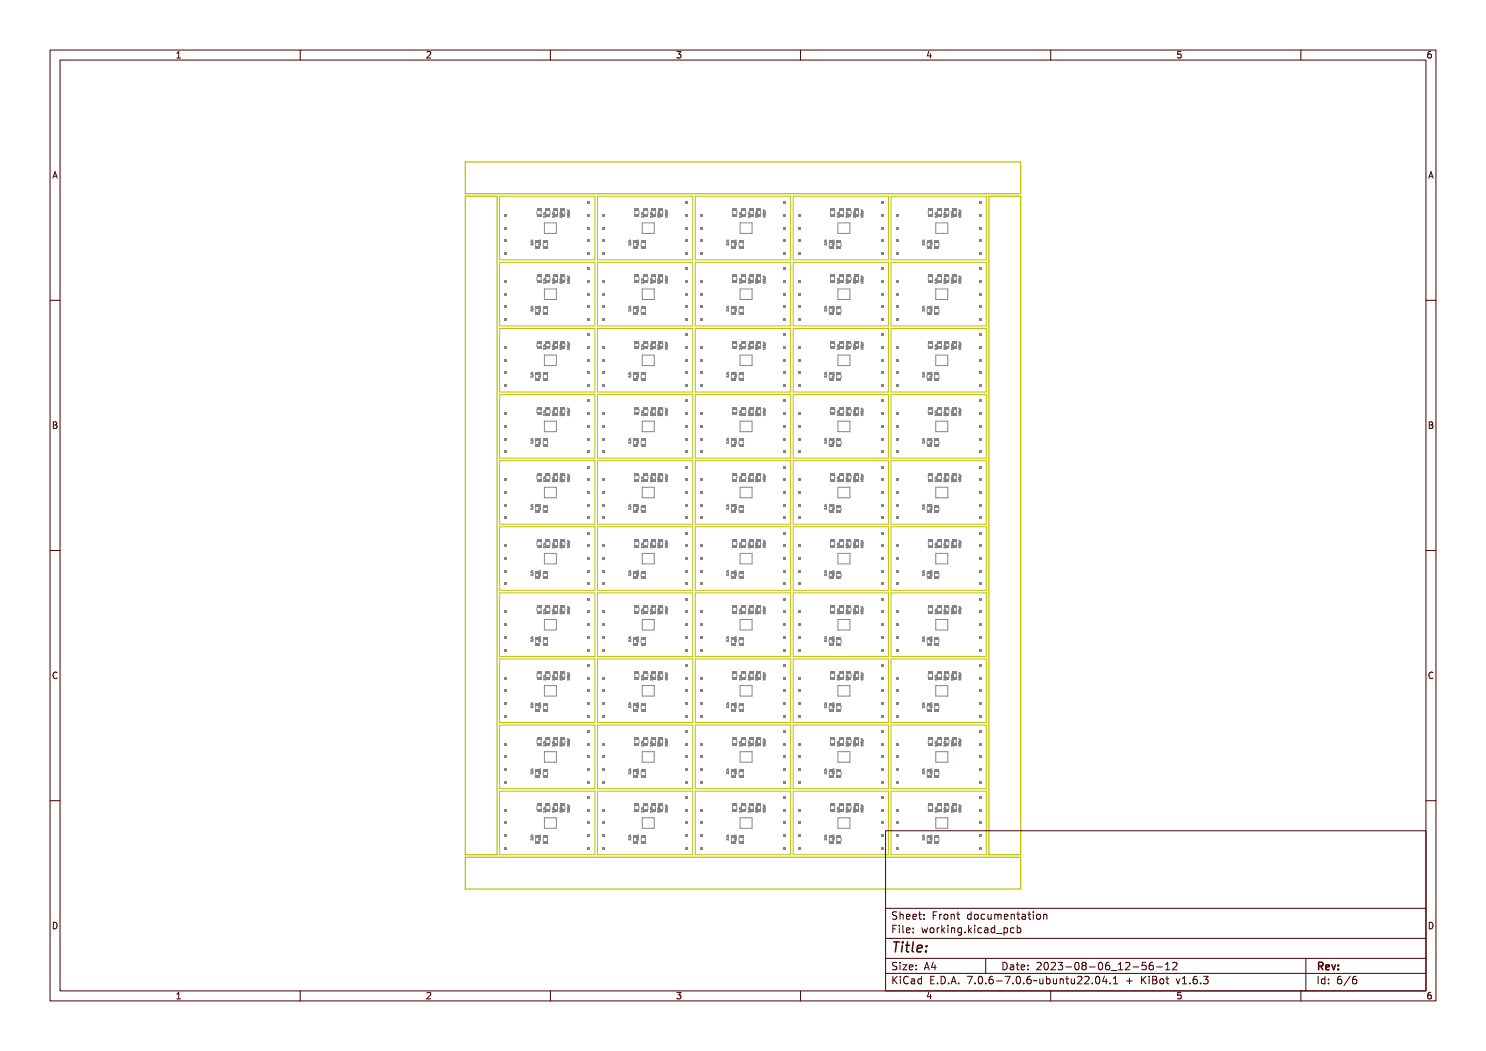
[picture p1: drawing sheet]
<svg xmlns="http://www.w3.org/2000/svg" width="297mm" height="210mm" viewBox="0 0 297 210" stroke-linecap="round" stroke-linejoin="round" font-family="sans-serif">
<defs><g id="words">
<text font-size="2.7" fill="#480000" x="178" y="190.3">Title:</text>
<g font-size="2" fill="#480000">
<text x="178" y="183.7">Sheet: Front documentation</text>
<text x="178" y="186.5">File: working.kicad_pcb</text>
<text x="178" y="193.9">Size: A4</text>
<text x="178" y="196.6">KiCad E.D.A. 7.0.6-7.0.6~ubuntu22.04.1 + KiBot v1.6.3</text>
<text x="200" y="193.9">Date: 2023-08-06_12-56-12</text>
<text x="263" y="196.6">Id: 6/6</text>
<text x="263" y="193.9">Rev:</text>
</g>
<g font-size="1.7" fill="#480000">
<text x="35" y="11.7">1</text>
<text x="85" y="11.7">2</text>
<text x="135" y="11.7">3</text>
<text x="185" y="11.7">4</text>
<text x="235" y="11.7">5</text>
<text x="285" y="11.7">6</text>
<text x="10.5" y="35.7">A</text>
<text x="285.5" y="35.7">A</text>
<text x="10.5" y="85.6">B</text>
<text x="285.5" y="85.6">B</text>
<text x="10.5" y="135.7">C</text>
<text x="285.5" y="135.7">C</text>
<text x="10.5" y="185.6">D</text>
<text x="285.5" y="185.6">D</text>
<text x="35" y="199.7">1</text>
<text x="85" y="199.7">2</text>
<text x="135" y="199.7">3</text>
<text x="185" y="199.7">4</text>
<text x="235" y="199.7">5</text>
<text x="285" y="199.7">6</text>
</g>
</g></defs>
<g fill="none" stroke="#848484" stroke-width=".2">
<path d="M106.1 48.1h.4M106.2 48.3v.1M106.2 48.8v.1M106.2 48.9v.1M106.2 48.4h.1M106.2 48.8h.1M106.2 48.2v.1M106.2 48.8l.3 .1v-.1v.2l-.2-.2-.1 .2zM106.2 48.2l.3 .1v-.1v.2l-.2-.2-.1 .2zM106.2 48.2h.1M106.2 48.2l.3 .3v-.3M106.2 48.8l.3 .2v-.2"/>
<path d="M106.3 47.9l.1 .1 .1-.2-.1 .2 .1 .1h-.4l.3-.1zM106.3 47.9l.1 .2M106.4 48.6h.1M106.5 48.6h.1M106.5 47.9l-.1 .1M107.7 48.1h.3M107.7 48.8v.2M107.7 48.4h.1M107.7 48.3v.1M107.7 49h.1M107.7 48.8h.1M107.7 48.4v.1"/>
<path d="M107.7 48.3h.1M107.7 48.8l.3 .1v-.1v.2l-.2-.2-.1 .2zM107.7 48.2l.3 .2v-.2v.2l-.2-.2-.1 .2zM107.8 47.9l.1 .1 .1-.1-.1 .1 .1 .1h-.3l.2-.1zM107.8 47.9l.1 .2M108 48.6h.1M108 48.8v.2l-.3-.2M108 48.2v.3l-.3-.2M108 47.9l-.1 .2M108.7 55.7h.3M108.7 42.5h.3M108.7 43.3v.1"/>
<path d="M108.7 43.2v.1M108.7 55.9v.2M108.7 43.2h.1M108.7 56.5l.3 .1 .1-.1v.2l-.3-.2-.1 .2zM108.7 55.9l.3 .1 .1-.1v.2l-.3-.2-.1 .2zM108.7 43.3l.3 .1 .1-.1v.2l-.3-.2-.1 .2zM108.7 42.7l.3 .1 .1-.1v.2l-.3-.2-.1 .2zM108.7 55.9l.3 .2v-.2M108.7 43.2l.3 .2v-.2M108.7 55.9h.1M108.8 55.6l.1 .1 .2-.1-.2 .1 .2 .1h-.4l.2-.1zM108.8 42.4l.1 .1 .2-.2-.2 .2 .2 .1h-.4l.2-.1z"/>
<path d="M108.8 55.6l.1 .1M108.8 42.4l.1 .1 .1-.1M109 56.3h.1M109 43.1h.1M109 43v.1M109 56.4v.2l-.2-.2-.1 .2M109 42.7v.2l-.2-.2-.1 .2M109 55.6l-.1 .1M110.5 55.8h.3M110.5 56v.1M110.5 42.5h.3M110.5 56.6h.1"/>
<path d="M110.5 42.7v.2M110.5 43.3v.1M110.5 56.5v.1M110.5 43.4h.1M110.5 42.9h.1M110.5 56.1h.1M110.5 55.9v.1M110.5 43.2v.1M110.5 42.7h.1M110.5 56.5h.1M110.5 43.3l.3 .1v-.1v.2l-.2-.2-.1 .2zM110.5 42.7l.3 .2v-.2v.2l-.2-.2-.1 .2z"/>
<path d="M110.5 56.5l.3 .2v-.2v.2l-.2-.2-.1 .2zM110.5 55.9l.3 .2v-.2v.2l-.2-.2-.1 .2zM110.6 42.4l.1 .1 .1-.1-.1 .1 .1 .1h-.3l.2-.1zM110.6 55.6l.1 .1 .1-.1-.1 .1 .1 .1h-.3h.2zM110.6 42.4l.1 .1M110.6 55.6l.1 .2M110.8 43.1h.1M110.8 56.3h.1M110.8 56.4v.3l-.3-.2M110.8 55.9v.2l-.3-.2M110.8 43.2v.3l-.3-.3M110.8 42.7v.2l-.3-.2"/>
<path d="M110.8 42.4l-.1 .1M110.8 55.6l-.1 .1M112 55.8v.1M112 56.2h.1M112 55.6h.3M112 42.4h.3M112 43h.1M112 42.7h.1M112 56.6h.1M112 42.6v.1M112 42.9v.1M112 43.3v.1"/>
<path d="M112 56.5v.1M112 43l.3 .1M112 42.7h.3M112 43.4h.1M112 56.1v.1M112 56.2v.1M112 55.8h.1M112 55.9h.1M112 56.3h.3M112 55.9h.3M112 43.2v.1M112 42.9h.1"/>
<path d="M112 42.6h.1M112 56.5h.1M112 43.3l.3 .1v-.1v.2l-.2-.2-.1 .2zM112 56.5l.3 .2v-.2v.2l-.2-.2-.1 .2zM112 43.1h.3zM112 42.8h.3zM112 56.3h.3zM112 56h.3zM112.1 42.4l.1 .1 .1-.1-.1 .1 .1 .1h-.3l.2-.1zM112.1 55.6l.1 .1 .1-.1-.1 .1 .1 .1h-.3h.2zM112.1 42.2l.1 .2M112.1 55.4l.1 .2"/>
<path d="M112.3 56.1h-.3M112.3 55.8h-.3M112.3 42.9h-.3M112.3 42.5l-.3 .1M112.3 42.9h.1M112.3 42.5v.1M112.3 56.1h.1M112.3 55.8h.1M112.3 42.6v.1M112.3 42.9v.1M112.3 43.1h.1M112.3 42.7h.1"/>
<path d="M112.3 56.3h.1M112.3 55.9h.1M112.3 43v.1M112.3 56.1v.1M112.3 43.2v.3l-.3-.3M112.3 55.8v.1M112.3 56.2v.1M112.3 56.4v.3l-.3-.2M112.3 43h.1M112.3 42.2l-.1 .1M112.3 55.4l-.1 .1M113.4 41.9v.1h.4"/>
<path d="M113.4 55.1v.1h.4M113.4 55.8l.1 .1M113.4 56.2l.1 .1M113.4 43h.1M113.4 42.7h.1M113.4 43l.1 .1M113.4 56.1v.1M113.4 55.8h.1M113.5 43.3h.3v.2h-.3zM113.5 42.1v.2l.1-.2 .2 .2h-.3zM113.5 56.6l.3-.1v.2h-.3zM113.5 55.3v.2l.1-.2 .2 .2h-.3z"/>
<path d="M113.5 42.6l-.1 .1M113.5 42.9l-.1 .1M113.5 43.1h.1M113.5 42.7h.1M113.5 56.1h-.1M113.5 56.3h.1M113.5 55.8h-.1M113.5 55.9h.1M113.5 43.1h.3zM113.5 42.8h.3zM113.5 56.3h.3zM113.5 56h.3z"/>
<path d="M113.5 56.1h.3M113.5 55.8h.3M113.5 42.9h.3M113.5 42.5l.3 .1M113.5 42.9h.1M113.5 42.5v.1M113.5 56.1h.1M113.5 55.8h.1M113.5 43.4h.1M113.6 55.6h.3M113.6 55.5h.1M113.6 55.5v.1"/>
<path d="M113.6 42.2v.2h.3M113.6 55.4h.2M113.6 55.4v.1M113.6 42.4h.2l.1 .2h-.4zM113.6 55.6h.2l.1 .2h-.4zM113.6 42.2h.2M113.6 42.2h.1M113.6 41.9v.1M113.6 55.1v.1M113.8 42.2h.1M113.8 56.3h-.3M113.8 55.9h-.3"/>
<path d="M113.8 42.9h.1M113.8 42.6h.1M113.8 42.2v.2M113.8 42.6v.1M113.8 42.9v.1M113.8 43l-.3 .1M113.8 42.7h-.3M113.8 56.1v.1M113.8 56.2v.1M113.8 55.8h.1M113.8 55.9h.1M113.8 55.4v.1"/>
<path d="M113.8 43.2v.2M113.8 55.5h.1M113.8 55.8v.1M113.8 56.2h.1M113.8 56.4v.2M113.8 56.5h-.4l.1 .1M113.8 43.3h-.4l.1 .1M113.8 43h.1M113.8 42.7h.1M113.8 55.5v.1M125.7 48.1h.4M125.7 48.3v.1"/>
<path d="M125.7 48.8v.1M125.7 48.4h.1M125.7 48.9v.1M125.7 48.8h.1M125.7 48.2v.1M125.7 48.8l.3 .1 .1-.1v.2l-.3-.2-.1 .2zM125.7 48.2l.3 .1 .1-.1v.2l-.3-.2-.1 .2zM125.8 47.9l.1 .1 .2-.2-.2 .2 .2 .1h-.4l.2-.1zM125.8 47.9l.2 .2M126 48.6h.1M126.1 48.6h.1M126.1 48.8v.2l-.4-.2"/>
<path d="M126.1 48.2v.3l-.4-.3M126.1 48.6h-.1M126.1 47.9l-.2 .1M127.2 48.8l.1 .2M127.2 48.1h.4M127.2 48.4h.1M127.2 48.8h.1M127.2 48.4l.1 .1M127.3 48.3l-.1 .1M127.3 48.8h-.1M127.3 48.8l.3 .1v-.1v.2l-.3-.2v.2zM127.3 48.2l.3 .2v-.2v.2l-.3-.2v.2z"/>
<path d="M127.3 48.2l.3 .3v-.3M127.3 48.8l.3 .2v-.2M127.3 48.8h.1M127.3 48.2v.1M127.3 47.9l.1 .1 .2-.1-.1 .1 .1 .1h-.4l.2-.1zM127.3 47.9l.1 .2 .2-.2M127.5 48.6h.1M127.6 48.6h.1M128.2 55.7h.4M128.2 42.5h.4M128.3 43.4h.1M128.3 42.7v.2"/>
<path d="M128.3 55.9v.2M128.3 56.5v.1M128.3 56.6h.1M128.3 56.1h.1M128.3 42.7h.1M128.3 56.4v.1M128.3 55.9h.1M128.3 43.3l.3 .1v-.1v.2l-.2-.2-.1 .2zM128.3 42.7l.3 .1v-.1v.2l-.2-.2-.1 .2zM128.3 56.5l.3 .1v-.1v.2l-.2-.2-.1 .2zM128.3 55.9l.3 .1v-.1v.2l-.2-.2-.1 .2zM128.3 42.4l.2 .1 .1-.2-.1 .2 .1 .1h-.4l.3-.1z"/>
<path d="M128.3 55.6l.2 .1 .1-.1-.1 .1 .1 .1h-.4l.3-.1zM128.4 42.4l.1 .1M128.4 55.6l.1 .1M128.5 43.1h.1M128.5 56.3h.1M128.6 56.3h.1M128.6 43.1h.1M128.6 56.2v.1M128.6 56.4v.2l-.3-.2M128.6 55.9v.2l-.3-.2M128.6 43.2v.2l-.3-.2v.2M128.6 42.7v.2l-.3-.2"/>
<path d="M128.6 42.4l-.1 .1M128.6 55.6l-.1 .1M130 55.8h.4M130 56v.1M130 42.5h.4M130 56.6h.1M130 55.9v.1M130 42.7v.2M130 55.9h.1M130.1 56.5l.3 .2v-.2v.2l-.3-.2v.2zM130.1 55.9l.3 .2v-.2v.2l-.3-.2v.2zM130.1 43.3l.3 .1v-.1v.2l-.3-.2v.2z"/>
<path d="M130.1 42.7l.3 .2v-.2v.2l-.3-.2v.2zM130.1 42.7l.3 .2v-.2M130.1 55.9l.3 .2v-.2M130.1 55.9h-.1M130.1 42.7h-.1M130.1 55.6l.1 .1 .2-.1-.1 .1 .1 .1h-.4h.2zM130.1 42.4l.1 .1 .2-.1-.1 .1 .1 .1h-.4l.2-.1zM130.1 55.6l.2 .2M130.1 42.4l.2 .1M130.3 56.3h.1M130.3 43.1h.1M130.4 56.4v.3l-.3-.3-.1 .2"/>
<path d="M130.4 43.2v.3l-.3-.3-.1 .2M130.4 56.3h.1M130.4 55.6l-.2 .1M130.4 42.4l-.2 .1M131.5 55.6h.4M131.5 42.4h.4M131.5 55.8v.1M131.5 56.2v.1M131.5 56.6h.1M131.5 43h.1M131.5 42.7h.1M131.5 56.1v.1"/>
<path d="M131.5 55.8h.1M131.5 43v.1M131.5 42.6v.1M131.5 42.9v.1M131.5 56.1h.1M131.5 56.3h.1M131.5 55.9h.1M131.5 43.1h.1M131.6 56.5l.3 .2v-.2v.2l-.3-.2v.2zM131.6 43.3l.3 .1v-.1v.2l-.3-.2v.2zM131.6 56.3h.3zM131.6 56h.3z"/>
<path d="M131.6 43.1h.3zM131.6 42.8h.3zM131.6 56.1h.3M131.6 55.8h.3M131.6 42.9h.2M131.6 42.5l.2 .1M131.6 56.1h-.1M131.6 55.8h-.1M131.6 42.9h-.1M131.6 42.5l-.1 .1M131.6 55.6l.1 .1 .2-.1-.1 .1 .1 .1h-.4h.2zM131.6 42.4l.1 .1 .2-.1-.1 .1 .1 .1h-.4l.2-.1z"/>
<path d="M131.6 55.4l.1 .1 .2-.1M131.6 42.2l.2 .2M131.8 56.3h-.2M131.8 55.9h-.2M131.8 42.9h.1M131.8 42.6h.1M131.9 43l-.3 .1M131.9 42.7h-.3M131.9 42.6v.1M131.9 42.9v.1M131.9 56.1v.1M131.9 56.2l-.1 .1"/>
<path d="M131.9 55.8h.1M131.9 55.9h-.1M131.9 56.4v.3l-.3-.3-.1 .2M131.9 43.2v.3l-.3-.3-.1 .2M131.9 55.8v.1M131.9 56.2h.1M131.9 43h.1M131.9 42.7h.1M131.9 42.2l-.2 .1M133 41.9v.1h.4M133 55.1v.1h.4M133 56.2l.1-.1 .2 .1"/>
<path d="M133 55.9l.1-.2 .2 .2M133 42.9l.1 .2 .2-.2M133 42.6l.1 .1 .2-.1M133 56.2v.1M133 55.9h.1M133 43.3h.4v.2h-.4zM133 42.1l.1 .2 .1-.2 .2 .2h-.4zM133 56.6l.4-.1v.2h-.4zM133 55.3l.1 .2 .1-.2 .2 .2h-.4zM133 56.3h.3M133 55.9h.3M133 42.9h.3"/>
<path d="M133 42.6h.3M133 42.9h.1M133 42.6h.1M133.1 43.1h.2zM133.1 42.8h.2zM133.1 56.3h.2zM133.1 56h.2zM133.1 55.6h.4M133.1 55.5h.1M133.1 55.5v.1M133.1 55.4v.1M133.1 42.4h.2l.2 .2h-.4z"/>
<path d="M133.1 55.6h.2l.2 .2h-.4zM133.1 42.2v.2h.4M133.1 55.4h.1M133.2 41.9v.1M133.2 55.1v.1M133.2 55.4l.1 .2M133.2 42.2h-.1M133.2 42.2h.1M133.2 55.4h-.1M133.3 42.9h.1M133.3 42.6h.1M133.3 42.2h.1"/>
<path d="M133.3 42.2v.2M133.3 55.9h.1M133.3 56.2v.1M133.4 43.2v.2M133.4 56.4v.2M133.4 56.5h-.4l.1 .1M133.4 43.3h-.4l.1 .1M145.3 48.1h.3M145.3 48.8v.2M145.3 48.8l.3 .1v-.1v.2l-.2-.2-.1 .2zM145.3 48.2l.3 .1v-.1v.2l-.2-.2-.1 .2zM145.3 48.8l.3 .2v-.2"/>
<path d="M145.3 48.8h.1M145.4 47.9l.1 .1 .1-.2-.1 .2 .1 .1h-.3l.2-.1zM145.4 47.9l.1 .2M145.6 48.6h.1M145.6 48.2v.3l-.2-.3-.1 .2M145.6 47.9l-.1 .1M146.8 48.8v.2M146.8 48.1h.3M146.8 48.4h.1M146.8 48.3v.1M146.8 49h.1M146.8 48.8h.1"/>
<path d="M146.8 48.4v.1M146.8 48.3h.1M146.8 48.8l.3 .1 .1-.1v.2l-.3-.2-.1 .2zM146.8 48.2l.3 .2 .1-.2v.2l-.3-.2-.1 .2zM146.9 47.9l.1 .1 .2-.1-.2 .1 .2 .1h-.4l.2-.1zM146.9 47.9l.1 .2M147.1 48.6h.1M147.1 48.2v.3l-.3-.2M147.1 48.8v.2l-.3-.2M147.1 47.9l-.1 .2M147.8 55.7h.4M147.8 43.3v.1"/>
<path d="M147.8 42.5h.4M147.8 43.2v.1M147.8 55.9v.2M147.8 43.2h.1M147.8 56.5l.3 .1 .1-.1v.2l-.3-.2-.1 .2zM147.8 55.9l.3 .1 .1-.1v.2l-.3-.2-.1 .2zM147.8 43.3l.3 .1 .1-.1v.2l-.3-.2-.1 .2zM147.8 42.7l.3 .1 .1-.1v.2l-.3-.2-.1 .2zM147.9 55.9l.3 .2v-.2M147.9 43.2l.3 .2v-.2M147.9 55.9h-.1M147.9 43.2h-.1"/>
<path d="M147.9 55.6l.1 .1 .2-.1-.2 .1 .2 .1h-.4l.2-.1zM147.9 42.4l.1 .1 .2-.2-.2 .2 .2 .1h-.4l.2-.1zM147.9 42.4l.2 .1M147.9 55.6l.2 .1M148.1 56.3h.1M148.1 43.1h.1M148.2 43.1h.1M148.1 56.2l.1 .1M148.2 56.4v.2l-.3-.2-.1 .2M148.2 42.7v.2l-.3-.2-.1 .2M148.2 55.6l-.2 .1M148.2 43.1h-.1"/>
<path d="M148.2 42.4l-.2 .1M149.6 55.8h.3M149.6 42.5h.3M149.6 42.7v.2M149.6 43.3v.1M149.6 56.5v.1M149.6 56.1h.1M149.6 43.4h.1M149.6 42.9h.1M149.6 56.5h.1M149.6 43.2v.1M149.6 42.7h.1"/>
<path d="M149.6 56.5l.3 .2 .1-.2v.2l-.3-.2-.1 .2zM149.6 55.9l.3 .2 .1-.2v.2l-.3-.2-.1 .2zM149.6 43.3l.3 .1 .1-.1v.2l-.3-.2-.1 .2zM149.6 42.7l.3 .2 .1-.2v.2l-.3-.2-.1 .2zM149.7 55.6l.1 .1 .2-.1-.2 .1 .2 .1h-.4h.2zM149.7 42.4l.1 .1 .2-.1-.2 .1 .2 .1h-.4l.2-.1zM149.7 55.6l.1 .2M149.7 42.4l.1 .1M149.9 56.3h.1M149.9 43.1h.1M149.9 56.4v.3l-.3-.2M149.9 55.9v.2l-.2-.2-.1 .2"/>
<path d="M149.9 43.2v.3l-.3-.3M149.9 42.7v.2l-.3-.2M149.9 55.6l-.1 .1M149.9 42.4l-.1 .1M151.1 55.6h.3M151.1 42.4h.3M151.1 56.2l.1-.1 .2 .1M151.1 55.9l.1-.2 .2 .2M151.1 42.6l.1 .1 .2-.1M151.1 42.9l.1 .2 .2-.2M151.1 43.3v.1M151.1 56.5v.1"/>
<path d="M151.1 43.4h.1M151.1 56.2v.1M151.1 55.9h.1M151.1 56.3h.3M151.1 55.9h.3M151.1 43.2v.1M151.1 42.9h.1M151.1 42.9h.3M151.1 42.6h.1M151.1 42.6h.3M151.1 56.5h.1M151.1 43.3l.3 .1 .1-.1v.2l-.3-.2-.1 .2z"/>
<path d="M151.1 56.5l.3 .2 .1-.2v.2l-.3-.2-.1 .2zM151.1 43.1h.3zM151.1 42.8h.3zM151.1 56.3h.3zM151.1 56h.3zM151.2 42.4l.1 .1 .2-.1-.2 .1 .2 .1h-.4l.2-.1zM151.2 55.6l.1 .1 .2-.1-.2 .1 .2 .1h-.4h.2zM151.2 42.2l.1 .2M151.2 55.4l.1 .2M151.4 42.9h.1M151.4 42.6h.1M151.4 56.2v.1"/>
<path d="M151.4 55.9h.1M151.4 56.4v.3l-.3-.2M151.4 43.2v.3l-.3-.3M151.4 42.2l-.1 .1M151.4 55.4l-.1 .1M152.5 41.9v.1h.4M152.5 55.1v.1h.4M152.5 55.8l.1 .1M152.5 56.2l.1 .1M152.5 43h.1M152.5 42.7h.1M152.6 56.1l-.1 .1"/>
<path d="M152.6 55.8h-.1M152.6 43v.1M152.6 42.7h.1M152.6 56.6l.3-.1v.2h-.3zM152.6 55.3v.2l.2-.2 .1 .2h-.3zM152.6 43.3h.3v.2h-.3zM152.6 42.1v.2l.2-.2 .1 .2h-.3zM152.6 42.6l-.1 .1M152.6 42.9l-.1 .1M152.6 56.1h.1M152.6 56.3h.1M152.6 55.8h.1"/>
<path d="M152.6 55.9h.1M152.6 43.1h.1M152.6 56.3h.3zM152.6 56h.3zM152.6 43.1h.3zM152.6 42.8h.3zM152.6 56.1h.3M152.6 55.8h.3M152.6 42.5v.1M152.6 42.9h.3M152.6 42.5l.3 .1M152.6 42.9h.1"/>
<path d="M152.6 43.4h.1M152.7 55.6h.3M152.7 42.4h.3M152.7 55.5v.1M152.7 42.2v.2M152.7 55.6h.2l.1 .2h-.3zM152.7 42.4h.2l.1 .2h-.3zM152.7 42.2h.2M152.7 42.2h.1M152.7 41.9v.1M152.7 55.1v.1M152.9 56.3h-.3"/>
<path d="M152.9 55.9h-.3M152.9 42.9h.1M152.9 42.6h.1M152.9 42.2h.1M152.9 43l-.3 .1M152.9 42.7h-.3M152.9 42.2v.2M152.9 42.6v.1M152.9 42.9v.1M152.9 56.1v.1M152.9 56.2v.1M152.9 55.8h.1"/>
<path d="M152.9 55.9h.1M152.9 55.4l-.2 .1M152.9 55.4v.1M152.9 43.2v.2M152.9 55.5h.1M152.9 55.8v.1M152.9 56.2h.1M152.9 56.4v.2M152.9 56.5h-.4l.1 .1M152.9 55.5v.1M152.9 43.3h-.4l.1 .1M152.9 43h.1"/>
<path d="M152.9 42.7h.1M164.8 48.1h.4M164.8 48.3v.1M164.8 48.8v.1M164.8 48.9v.1M164.8 48.4h.1M164.8 48.8h.1M164.8 48.2v.1M164.9 48.8l.3 .1v-.1v.2l-.3-.2v.2zM164.9 48.2l.3 .1v-.1v.2l-.3-.2v.2zM164.9 47.9l.1 .1 .2-.2-.1 .2 .1 .1h-.4l.2-.1zM164.9 47.9l.2 .2"/>
<path d="M165.1 48.6h.1M165.2 48.8v.2l-.4-.2M165.2 48.2v.3l-.4-.3M165.2 47.9l-.2 .1M166.3 48.1h.4M166.3 48.8l.1 .2M166.3 48.4h.1M166.4 48.8h-.1M166.4 48.4v.1M166.4 48.3l-.1 .1M166.4 48.8h.1M166.4 48.8l.3 .1v-.1v.2l-.2-.2-.1 .2z"/>
<path d="M166.4 48.2l.3 .2v-.2v.2l-.2-.2-.1 .2zM166.4 48.8l.3 .2v-.2M166.4 48.2l.3 .3v-.3M166.4 48.2v.1M166.4 47.9l.2 .1 .1-.1-.1 .1 .1 .1h-.4l.3-.1zM166.5 47.9l.1 .2M166.6 48.6h.1M166.7 48.6h.1M166.7 47.9l-.1 .2M167.4 55.7h.3M167.4 42.5h.3M167.4 42.7v.2"/>
<path d="M167.4 55.9v.2M167.4 56.5v.1M167.4 56.6h.1M167.4 56.1h.1M167.4 43.4h.1M167.4 56.4v.1M167.4 55.9h.1M167.4 42.7h.1M167.4 56.5l.3 .1v-.1v.2l-.2-.2-.1 .2zM167.4 55.9l.3 .1v-.1v.2l-.2-.2-.1 .2zM167.4 43.3l.3 .1v-.1v.2l-.2-.2-.1 .2zM167.4 42.7l.3 .1v-.1v.2l-.2-.2-.1 .2z"/>
<path d="M167.4 56.4h.1M167.4 43.2h.1M167.4 43.2v.2M167.5 42.7l.2 .2v-.2M167.5 43.2l.2 .2v-.2M167.5 55.9l.2 .2v-.2M167.5 56.4l.2 .2v-.2M167.5 55.6l.1 .1 .1-.1-.1 .1 .1 .1h-.3l.2-.1zM167.5 42.4l.1 .1 .1-.2-.1 .2 .1 .1h-.3l.2-.1zM167.5 55.6l.1 .1M167.5 42.4l.1 .1M167.7 56.3h.1"/>
<path d="M167.7 43.1h.1M167.7 56.2v.1M167.7 55.6l-.1 .1M167.7 42.4l-.1 .1M169.1 55.8h.4M169.1 56l.1 .1M169.1 56.6h.1M169.1 42.5h.4M169.1 55.9v.1M169.2 42.7v.2M169.2 55.9h-.1M169.2 56.5l.3 .2v-.2v.2l-.2-.2-.1 .2z"/>
<path d="M169.2 55.9l.3 .2v-.2v.2l-.2-.2-.1 .2zM169.2 43.3l.3 .1v-.1v.2l-.2-.2-.1 .2zM169.2 42.7l.3 .2v-.2v.2l-.2-.2-.1 .2zM169.2 55.9l.3 .2v-.2M169.2 42.7l.3 .2v-.2M169.2 55.9h.1M169.2 42.7h.1M169.2 55.6l.1 .1 .2-.1-.1 .1 .1 .1h-.4h.3zM169.2 42.4l.1 .1 .2-.1-.1 .1 .1 .1h-.4l.3-.1zM169.3 55.6l.1 .2M169.3 42.4l.1 .1M169.4 56.3h.1"/>
<path d="M169.4 43.1h.1M169.5 43.1h.1M169.5 56.3h.1M169.5 56.4v.3l-.3-.3-.1 .2M169.5 43.2v.3l-.3-.3v.2M169.5 55.6l-.1 .1M169.5 42.4l-.1 .1M170.6 56.6h.1M170.6 55.8l.1 .1M170.6 56.2l.1 .1M170.6 55.6h.4M170.6 42.4h.4"/>
<path d="M170.6 43h.1M170.6 42.7h.1M170.6 56.1v.1M170.6 55.8h.1M170.6 43l.1 .1M170.7 42.6l-.1 .1M170.7 42.9l-.1 .1M170.7 56.1h-.1M170.7 56.3h.1M170.7 55.8h-.1M170.7 55.9h.1M170.7 43.1h.1"/>
<path d="M170.7 42.7h.1M170.7 56.5l.3 .2v-.2v.2l-.2-.2-.1 .2zM170.7 43.3l.3 .1v-.1v.2l-.2-.2-.1 .2zM170.7 56.3h.3zM170.7 56h.3zM170.7 43.1h.3zM170.7 42.8h.3zM170.7 56.1h.1M170.7 56.1h.2M170.7 56.3h.2M170.7 55.8h.1M170.7 55.8h.2"/>
<path d="M170.7 55.9h.2M170.7 42.9h.2M170.7 43.1h.2M170.7 42.5h.2M170.7 42.7h.2M170.7 42.9h.1M170.7 42.5v.1M170.7 55.6l.1 .1 .2-.1-.1 .1 .1 .1h-.4h.3zM170.7 42.4l.1 .1 .2-.1-.1 .1 .1 .1h-.4l.3-.1zM170.8 55.4l.1 .2M170.8 42.2l.1 .2M170.9 56.1h.1"/>
<path d="M170.9 55.8h.1M170.9 42.9h.1M170.9 42.5l.1 .1M171 56.3h-.1M171 42.6v.1M171 42.9v.1M171 56.1h.1M171 55.8h.1M171 55.9h-.1M171 43.1h-.1M171 42.7h-.1M171 56.1v.1"/>
<path d="M171 43v.1M171 42.7h.1M171 43.2v.3l-.3-.3v.2M171 56.4v.3l-.3-.3-.1 .2M171 55.8v.1M171 56.2v.1M171 55.4l-.1 .1M171 43h.1M171 42.2l-.1 .1M172.1 41.9v.1h.4M172.1 55.1v.1h.4M172.1 56.2l.1-.1 .3 .1"/>
<path d="M172.1 55.9l.1-.2 .3 .2M172.1 42.9l.1 .2 .3-.2M172.1 42.6l.1 .1 .3-.1M172.1 56.2v.1M172.1 55.9h.1M172.1 43.3h.4v.2h-.4zM172.1 42.1l.1 .2 .1-.2 .2 .2h-.4zM172.1 56.6l.4-.1v.2h-.4zM172.1 55.3l.1 .2 .1-.2 .2 .2h-.4zM172.1 56.3h.3M172.1 55.9h.3M172.1 42.9h.3"/>
<path d="M172.1 42.6h.3M172.1 42.9h.1M172.1 42.6h.1M172.2 43.1h.3zM172.2 42.8h.3zM172.2 56.3h.3zM172.2 56h.3zM172.2 43.4h.1M172.2 55.6h.4M172.2 55.5h.1M172.2 55.5v.1M172.2 42.2v.2h.4"/>
<path d="M172.2 55.4h.2l.1 .2M172.2 55.4v.1M172.2 42.4h.3l.1 .2h-.4zM172.2 55.6h.3l.1 .2h-.4zM172.3 42.2h.1M172.3 42.2h-.1M172.3 41.9v.1M172.3 55.1v.1M172.4 42.9h.1M172.4 42.6h.1M172.4 42.2h.1M172.5 42.2v.2"/>
<path d="M172.5 56.2l-.1 .1M172.5 55.9h-.1M172.5 43.2v.2M172.5 56.4v.2M172.5 56.5h-.4l.1 .1M172.5 43.3h-.4l.1 .1M184.4 48.1h.3M184.4 48.8v.2M184.4 48.8l.3 .1 .1-.1v.2l-.3-.2-.1 .2zM184.4 48.2l.3 .1 .1-.1v.2l-.3-.2-.1 .2zM184.4 48.8l.3 .2v-.2M184.4 48.8h.1"/>
<path d="M184.5 47.9l.1 .1 .2-.2-.2 .2 .2 .1h-.4l.2-.1zM184.5 47.9l.1 .2M184.7 48.6h.1M184.7 48.2v.3l-.2-.3-.1 .2M184.7 47.9l-.1 .1M185.9 48.1h.4M185.9 48.3v.2M185.9 49h.1M185.9 48.3h.1M185.9 48.8l.3 .1 .1-.1v.2l-.3-.2-.1 .2zM185.9 48.2l.3 .2 .1-.2v.2l-.3-.2-.1 .2zM186 48.8l-.1 .2"/>
<path d="M186 48.8h.1M186 48.2l-.1 .1M186 48.2h.1M186 48.2l.3 .3v-.3M186 48.8l.3 .2v-.2M186 47.9l.1 .1 .2-.1-.2 .1 .2 .1h-.4l.2-.1zM186 47.9l.2 .2M186.2 48.6h.1M186.3 47.9l-.2 .2M186.9 55.7h.4M186.9 42.5h.4M186.9 43.3v.1"/>
<path d="M186.9 42.7v.2M186.9 55.9v.2M186.9 56.5v.1M186.9 43.4h.1M186.9 43.2v.1M186.9 56.6h.1M186.9 56.1h.1M186.9 42.7h.1M186.9 56.4v.1M186.9 55.9h.1M187 43.3l.3 .1v-.1v.2l-.3-.2v.2zM187 42.7l.3 .1v-.1v.2l-.3-.2v.2z"/>
<path d="M187 56.5l.3 .1v-.1v.2l-.3-.2v.2zM187 55.9l.3 .1v-.1v.2l-.3-.2v.2zM187 42.4l.1 .1 .2-.2-.1 .2 .1 .1h-.4l.2-.1zM187 55.6l.1 .1 .2-.1-.1 .1 .1 .1h-.4l.2-.1zM187 42.4l.2 .1M187 55.6l.2 .1M187.2 43.1h.1M187.2 56.3h.1M187.3 43.1h.1M187.3 56.2v.1M187.3 56.4v.2l-.4-.2M187.3 55.9v.2l-.4-.2"/>
<path d="M187.3 43.2v.2l-.4-.2M187.3 42.7v.2l-.4-.2M187.3 42.4l-.2 .1M187.3 55.6l-.2 .1M188.7 55.8h.4M188.7 42.5h.4M188.7 42.7v.2M188.7 43.3v.1M188.7 56.5v.1M188.7 56.1h.1M188.7 43.4h.1M188.7 42.9h.1"/>
<path d="M188.7 56.5h.1M188.7 43.2v.1M188.7 42.7h.1M188.7 56.5l.3 .2 .1-.2v.2l-.3-.2-.1 .2zM188.7 55.9l.3 .2 .1-.2v.2l-.3-.2-.1 .2zM188.7 43.3l.3 .1 .1-.1v.2l-.3-.2-.1 .2zM188.7 42.7l.3 .2 .1-.2v.2l-.3-.2-.1 .2zM188.8 55.9l-.1 .2M188.8 56.4h.1M188.8 56.4l-.1 .1M188.8 55.9h.1M188.8 43.2h.1"/>
<path d="M188.8 42.7h.1M188.8 43.2h-.1M188.8 42.7h-.1M188.8 42.7l.3 .2v-.2M188.8 43.2l.3 .3v-.3M188.8 55.9l.3 .2v-.2M188.8 56.4l.3 .3v-.3M188.8 55.6l.1 .1 .2-.1-.2 .1 .2 .1h-.4h.2zM188.8 42.4l.1 .1 .2-.1-.2 .1 .2 .1h-.4l.2-.1zM188.8 55.6l.1 .2M188.8 42.4l.1 .1M189 56.3h.1"/>
<path d="M189 43.1h.1M189.1 55.6l-.2 .1M189.1 42.4l-.2 .1M190.2 55.6h.4M190.2 42.4h.4M190.2 56.2l.1-.1 .2 .1M190.2 55.9l.1-.2 .2 .2M190.2 42.9l.1 .2 .2-.2M190.2 42.6l.1 .1 .2-.1M190.2 43.3v.1M190.2 56.5v.1M190.2 56.2v.1"/>
<path d="M190.2 55.9h.1M190.2 43.4h.1M190.2 56.3h.3M190.2 55.9h.3M190.2 42.9h.3M190.2 42.6h.3M190.2 42.9h.1M190.2 56.5h.1M190.2 43.2v.1M190.2 42.6h.1M190.2 56.5l.3 .2 .1-.2v.2l-.3-.2-.1 .2zM190.2 43.3l.3 .1 .1-.1v.2l-.3-.2-.1 .2z"/>
<path d="M190.3 56.3h.2zM190.3 56h.2zM190.3 43.1h.2zM190.3 42.8h.2zM190.3 56.4h.1M190.3 43.2h.1M190.3 56.4l-.1 .1M190.3 43.2h-.1M190.3 43.2l.3 .3v-.3M190.3 56.4l.3 .3v-.3M190.3 55.6l.1 .1 .2-.1-.2 .1 .2 .1h-.4h.2zM190.3 42.4l.1 .1 .2-.1-.2 .1 .2 .1h-.4l.2-.1z"/>
<path d="M190.3 55.4l.1 .2M190.3 42.2l.1 .2M190.5 42.9h.1M190.5 42.6h.1M190.5 56.2v.1M190.5 55.9h.1M190.6 55.4l-.2 .1M190.6 42.2l-.2 .1M191.7 41.9v.1h.3M191.7 55.1v.1h.3M191.7 55.8v.1M191.7 56.2h.1"/>
<path d="M191.7 43h.1M191.7 42.7h.1M191.7 42.6v.1M191.7 42.9v.1M191.7 43l.3 .1M191.7 42.7h.3M191.7 56.1v.1M191.7 56.2v.1M191.7 55.8h.1M191.7 55.9h.1M191.7 43.3h.3v.2h-.3zM191.7 42.1v.2l.2-.2 .1 .2h-.3z"/>
<path d="M191.7 56.6l.3-.1v.2h-.3zM191.7 55.3v.2l.2-.2 .1 .2h-.3zM191.7 42.9h.1M191.7 56.3h.3M191.7 55.9h.3M191.7 42.6h.1M191.7 43.1h.3zM191.7 42.8h.3zM191.7 56.3h.3zM191.7 56h.3zM191.8 55.6h.3M191.8 42.4h.3"/>
<path d="M191.8 55.5v.1M191.8 42.2v.2M191.8 42.4h.2l.1 .2h-.3zM191.8 55.6h.2l.1 .2h-.3zM191.8 42.2h.1M191.8 41.9v.1M191.8 55.1v.1M192 55.4l-.2 .1M192 56.1h-.3M192 55.8h-.3M192 42.9h-.3M192 42.5l-.3 .1"/>
<path d="M192 42.2h-.2M192 42.9h.1M192 42.5v.1M192 42.2h.1M192 56.1h.1M192 55.8h.1M192 55.4h.1M192 42.2v.2M192 42.6v.1M192 42.9v.1M192 43.1h.1M192 42.7h.1"/>
<path d="M192 56.3h.1M192 55.9h.1M192 43v.1M192 56.1v.1M192 55.4v.1M192 43.2v.2M192 55.5h.1M192 55.8v.1M192 56.2v.1M192 56.4v.2M192 56.5h-.3l.1 .1M192 43.3h-.3l.1 .1"/>
<path d="M192 43h.1M192 55.5v.1M106.1 74.5h.4M106.1 61.3h.4M106.2 75.2v.2M106.2 61.5v.1M106.2 74.8v.1M106.2 62.2h.1M106.2 75.2h.1M106.2 61.5h.1M106.2 75.2l.3 .1v-.1v.2l-.2-.2-.1 .2zM106.2 74.6l.3 .2v-.2v.2l-.2-.2-.1 .2z"/>
<path d="M106.2 62l.3 .1v-.1v.2l-.2-.2-.1 .2zM106.2 61.4l.3 .1v-.1v.2l-.2-.2-.1 .2zM106.2 74.6h.1M106.2 62h.1M106.2 61.4h.1M106.2 62v.2M106.2 74.6v.2M106.2 61.4v.1M106.2 61.4l.3 .3v-.3M106.2 62l.3 .2v-.2M106.2 74.6l.3 .3v-.3M106.2 75.2l.3 .2v-.2"/>
<path d="M106.3 74.3l.1 .1 .1-.1-.1 .1 .1 .1h-.4l.3-.1zM106.3 61.1l.1 .1 .1-.1-.1 .1 .1 .1h-.4l.3-.1zM106.3 74.3l.1 .2M106.3 61.1l.1 .1 .1-.1M106.4 75h.1M106.4 61.8h.1M106.5 61.8h.1M106.5 75h.1M106.5 74.3l-.1 .2M107.7 74.5h.3M107.7 61.5v.1M107.7 61.3h.3"/>
<path d="M107.7 62.1v.1M107.7 75.4h.1M107.7 75.2v.2M107.7 62v.1M107.7 74.7v.2M107.7 74.9h.1M107.7 62.2h.1M107.7 61.6v.1M107.7 61.5h.1M107.7 75.2h.1M107.7 74.7h.1M107.7 62h.1"/>
<path d="M107.7 75.2l.3 .2v-.2v.2l-.2-.2-.1 .2zM107.7 74.6l.3 .2v-.2v.2l-.2-.1-.1 .1zM107.7 62l.3 .2v-.2v.2l-.2-.2-.1 .2zM107.7 61.4l.3 .2v-.2v.2l-.2-.2-.1 .2zM107.8 74.3l.1 .1 .1-.1-.1 .1 .1 .1h-.3h.2zM107.8 61.1l.1 .1 .1-.1-.1 .1 .1 .1h-.3h.2zM107.8 74.4l.1 .1M107.8 61.2l.1 .1M108 75h.1M108 61.8h.1M108 75.2v.2l-.3-.2M108 74.7v.2l-.3-.2"/>
<path d="M108 62v.2l-.3-.2M108 61.5v.2l-.3-.2M108 74.4l-.1 .1M108 61.2l-.1 .1M108.7 69.2v.1M108.7 68.9h.3M108.7 69.8h.1M108.7 69.1v.1M108.7 69.6v.2M108.7 69.1h.1M108.7 69.7l.3 .1 .1-.1v.2l-.3-.2-.1 .2zM108.7 69.1l.3 .2 .1-.2v.2l-.3-.2-.1 .2z"/>
<path d="M108.7 69.1l.3 .2v-.2M108.7 69.6l.3 .3v-.3M108.7 69.6h.1M108.8 68.8l.1 .1 .2-.1-.2 .1 .2 .1h-.4l.2-.1zM108.8 68.8l.1 .1M109 69.5h.1M109 68.8l-.1 .1M110.5 69.7v.1M110.5 69h.3M110.5 69.8v.1M110.5 69.2v.1M110.5 69.7h.1"/>
<path d="M110.5 69.1v.1M110.5 69.7l.3 .2v-.2v.2l-.2-.2-.1 .2zM110.5 69.1l.3 .2v-.2v.2l-.2-.1-.1 .1zM110.6 68.8l.1 .1 .1-.1-.1 .1 .1 .1h-.3h.2zM110.6 68.8l.1 .2M110.8 69.5h.1M110.8 69.6v.3l-.3-.2M110.8 69.1v.2l-.3-.2M110.8 68.8l-.1 .1M112 69v.1M112 69.4h.1M112 69.7v.1"/>
<path d="M112 68.8h.3M112 69.4v.1M112 69.1h.1M112 69.8v.1M112 69.7h.1M112 69.3v.1M112 69.5h.1M112 69h.1M112 69h.3M112 69.3l.3 .1M112 69.3h.1M112 69.7l.3 .2v-.2v.2l-.2-.2-.1 .2z"/>
<path d="M112 69.5h.3zM112 69.2h.3zM112.1 68.8l.1 .1 .1-.1-.1 .1 .1 .1h-.3h.2zM112.1 68.6l.1 .2M112.3 69v.1M112.3 69.4h.1M112.3 69.6v.3l-.3-.2M112.3 69.4l-.3 .1M112.3 69.1h-.3M112.3 68.6l-.1 .2M113.4 68.3v.2h.4M113.4 69v.1"/>
<path d="M113.4 69.4h.1M113.4 69.4l.4 .1M113.4 69.1h.4M113.5 69.8l.3-.1v.2h-.3zM113.5 68.5v.2l.1-.2 .2 .2h-.3zM113.5 69.5h.3zM113.5 69.2h.3zM113.6 68.6v.2h.3M113.6 68.8h.2l.1 .2h-.4zM113.6 68.6h.2M113.6 68.6h.1M113.6 68.3v.2"/>
<path d="M113.8 69h-.4M113.8 69.3l-.4 .1M113.8 69.3h.1M113.8 69h.1M113.8 68.6h.1M113.8 68.6v.2M113.8 69.3v.1M113.8 69.5h.1M113.8 69.1h.1M113.8 69v.1M113.8 69.4h.1M113.8 69.6v.3"/>
<path d="M113.8 69.8h-.4l.1 .1M113.8 69.4v.1M125.7 74.5h.4M125.7 74.7v.1M125.7 61.6h.1M125.7 61.3h.4M125.7 75.3v.1M125.7 62.2h.1M125.7 61.5v.1M125.7 75.2v.1M125.7 75.4h.1M125.7 74.8v.1"/>
<path d="M125.7 74.7h.1M125.7 61.5h.1M125.7 75.2h.1M125.7 62l.3 .1 .1-.1v.2l-.3-.2-.1 .2zM125.7 61.4l.3 .1 .1-.1v.2l-.3-.2-.1 .2zM125.7 75.2l.3 .1 .1-.1v.2l-.3-.2-.1 .2zM125.7 74.6l.3 .2 .1-.2v.2l-.3-.2-.1 .2zM125.8 61.1l.1 .1 .2-.1-.2 .1 .2 .1h-.4l.2-.1zM125.8 74.3l.1 .1 .2-.1-.2 .1 .2 .1h-.4l.2-.1zM125.8 61.1l.2 .2M125.8 74.3l.2 .2M126 61.8h.1"/>
<path d="M126 75h.1M126.1 75h.1M126.1 74.6v.3l-.4-.2M126.1 62v.2l-.3-.2-.1 .2M126.1 61.4v.3l-.4-.2M126.1 75.2v.2l-.4-.2M126.1 61.1l-.2 .1M126.1 74.3l-.2 .2M127.2 61.5l.1 .2M127.2 74.5h.4M127.2 61.3h.4M127.2 62.1v.1"/>
<path d="M127.2 62.2h.1M127.2 61.5h.1M127.3 75.2v.2M127.3 61.5h-.1M127.3 75.2l.3 .2v-.2v.2l-.3-.2v.2zM127.3 74.6l.3 .2v-.2v.2l-.3-.1v.1zM127.3 62l.3 .2v-.2v.2l-.3-.2v.2zM127.3 61.4l.3 .2v-.2v.2l-.3-.2v.2zM127.3 75.2h.1M127.3 75.2l.3 .2v-.2M127.3 61.5l.3 .2v-.2M127.3 61.5h.1"/>
<path d="M127.3 74.3l.1 .1 .2-.1-.1 .1 .1 .1h-.4h.2zM127.3 61.1l.1 .1 .2-.1-.1 .1 .1 .1h-.4h.2zM127.3 74.4l.2 .1M127.3 61.2l.2 .1M127.5 75h.1M127.5 61.8h.1M127.6 61.8h.1M127.6 75h.1M127.6 62v.2l-.3-.2-.1 .1M127.6 74.7v.2l-.3-.2v.2M127.6 74.4l-.2 .1M127.6 61.2l-.2 .1"/>
<path d="M128.2 68.9h.4M128.3 69.7v.1M128.3 69.3h.1M128.3 69.6v.1M128.3 69.7l.3 .1v-.1v.2l-.2-.2-.1 .2zM128.3 69.1l.3 .2v-.2v.2l-.2-.2-.1 .2zM128.3 68.8l.2 .1 .1-.1-.1 .1 .1 .1h-.4l.3-.1zM128.4 68.8l.1 .1M128.5 69.5h.1M128.6 69.5h.1M128.6 69.6v.3l-.3-.3M128.6 69.1v.2l-.3-.2v.2"/>
<path d="M128.6 68.8l-.1 .1M130 69.7v.2M130 69h.4M130 69.7h.1M130.1 69.7l.3 .2v-.2v.2l-.3-.2v.2zM130.1 69.1l.3 .2v-.2v.2l-.3-.1v.1zM130.1 69.6l.3 .3v-.3M130.1 69.6l-.1 .1M130.1 68.8l.1 .1 .2-.1-.1 .1 .1 .1h-.4h.2zM130.1 68.8l.2 .2M130.3 69.5h.1M130.4 69.5h-.1"/>
<path d="M130.4 69.1v.2l-.3-.2-.1 .2M130.4 68.8l-.2 .1M131.5 69v.1M131.5 69.4h.1M131.5 69.7v.2M131.5 69.4l.3 .1M131.5 69.1h.3M131.5 68.8h.4M131.5 69.7h.1M131.6 69.7l.3 .2v-.2v.2l-.3-.2v.2zM131.6 69.5h.3zM131.6 69.2h.3z"/>
<path d="M131.6 69.6l.3 .3v-.3M131.6 69.6l-.1 .1M131.6 68.8l.1 .1 .2-.1-.1 .1 .1 .1h-.4h.2zM131.6 68.6l.2 .2M131.8 69h-.3M131.8 69.3l-.3 .1M131.8 69.3h.1M131.8 69h.1M131.9 69.3v.1M131.9 69.5h-.1M131.9 69h.1M131.9 69.1h-.1"/>
<path d="M131.9 69v.1M131.9 69.4h.1M131.9 69.4v.1M131.9 69.1h.1M131.9 68.6l-.2 .2M133 68.3v.2h.4M133 69v.1M133 69.4h.1M133 69.4v.1M133 69.1h.1M133 69.3v.1M133 69.5h.1"/>
<path d="M133 69h.1M133 69.8l.4-.1v.2h-.4zM133 68.5l.1 .2 .1-.2 .2 .2h-.4zM133 69.5h.3M133 69h.3M133 69.3h.3M133 69.1h.3M133 69.3h.1M133 69.8h.1M133.1 69.5h.2zM133.1 69.2h.2zM133.1 69.8v.1"/>
<path d="M133.1 68.8h.2l.2 .2h-.4zM133.2 68.3v.2M133.3 69h.1M133.3 68.6h-.2v.2h.4M133.3 69.3h.1M133.3 68.6h.1M133.3 68.6v.2M133.3 69.3l.1 .1M133.3 69.5h.1M133.3 69.1h.1M133.4 69v.1M133.4 69.4h.1"/>
<path d="M133.4 69.6v.3M133.4 69.8h-.4M133.4 69.4l-.1 .1M133.4 69.1h-.1M145.3 74.5h.3M145.3 61.3h.3M145.3 75.3v.1M145.3 74.7v.2M145.3 61.6h.1M145.3 75.4h.1M145.3 74.7h.1M145.3 61.5v.1"/>
<path d="M145.3 62v.2M145.3 75.2l.3 .1v-.1v.2l-.2-.2-.1 .2zM145.3 74.6l.3 .2v-.2v.2l-.2-.2-.1 .2zM145.3 62l.3 .1v-.1v.2l-.2-.2-.1 .2zM145.3 61.4l.3 .1v-.1v.2l-.2-.2-.1 .2zM145.3 74.6l.3 .3v-.3M145.3 62l.3 .2v-.2M145.3 61.4l.3 .3v-.3M145.3 74.6v.1M145.3 62h.1M145.3 61.4v.1M145.4 74.3l.1 .1 .1-.1-.1 .1 .1 .1h-.3l.2-.1z"/>
<path d="M145.4 61.1l.1 .1 .1-.1-.1 .1 .1 .1h-.3l.2-.1zM145.4 74.3l.1 .2M145.4 61.1l.1 .1 .1-.1M145.6 75h.1M145.6 61.8h.1M145.6 75.2v.2l-.2-.2-.1 .1M145.6 74.3l-.1 .2M146.8 74.5h.3M146.8 61.5v.1M146.8 61.3h.3M146.8 62.1v.1M146.8 62v.1"/>
<path d="M146.8 74.7v.2M146.8 75.2v.2M146.8 75.4h.1M146.8 74.9h.1M146.8 62.2h.1M146.8 61.6v.1M146.8 61.5h.1M146.8 75.2h.1M146.8 74.7h.1M146.8 62h.1M146.8 75.2l.3 .2 .1-.2v.2l-.3-.2-.1 .2zM146.8 74.6l.3 .2 .1-.2v.2l-.3-.1-.1 .1z"/>
<path d="M146.8 62l.3 .2 .1-.2v.2l-.3-.2-.1 .2zM146.8 61.4l.3 .2 .1-.2v.2l-.3-.2-.1 .2zM146.9 74.3l.1 .1 .2-.1-.2 .1 .2 .1h-.4h.2zM146.9 61.1l.1 .1 .2-.1-.2 .1 .2 .1h-.4h.2zM146.9 61.2l.1 .1M146.9 74.4l.1 .1M147.1 75h.1M147.1 61.8h.1M147.1 75.2v.2l-.3-.2M147.1 74.7v.2l-.3-.2M147.1 61.5v.2l-.3-.2M147.1 62v.2l-.3-.2"/>
<path d="M147.1 74.4l-.1 .1M147.1 61.2l-.1 .1M147.8 69.2v.1M147.8 68.9h.4M147.8 69.8h.1M147.8 69.1v.1M147.8 69.6v.2M147.8 69.1h.1M147.8 69.7l.3 .1 .1-.1v.2l-.3-.2-.1 .2zM147.8 69.1l.3 .2 .1-.2v.2l-.3-.2-.1 .2zM147.9 69.1l.3 .2v-.2M147.9 69.6l.3 .3v-.3"/>
<path d="M147.9 69.6h-.1M147.9 69.1h-.1M147.9 68.8l.1 .1 .2-.1-.2 .1 .2 .1h-.4l.2-.1zM147.9 68.8l.2 .1M148.1 69.5h.1M148.2 69.5h-.1M148.2 68.8l-.2 .1M149.6 69h.3M149.6 69.2v.1M149.6 69.8v.1M149.6 69.1v.1M149.6 69.7l.3 .2 .1-.2v.2l-.3-.2-.1 .2z"/>
<path d="M149.6 69.1l.3 .2 .1-.2v.2l-.3-.1-.1 .1zM149.7 68.8l.1 .1 .2-.1-.2 .1 .2 .1h-.4h.2zM149.7 68.8l.1 .2M149.9 69.5h.1M149.9 69.6v.3l-.2-.3-.1 .2M149.9 69.1v.2l-.3-.2M149.9 68.8l-.1 .1M151.1 69v.1M151.1 69.4h.1M151.1 68.8h.3M151.1 69.4v.1M151.1 69.1h.1"/>
<path d="M151.1 69.8v.1M151.1 69.3v.1M151.1 69.5h.1M151.1 69h.1M151.1 69.5h.3M151.1 69h.3M151.1 69.3h.3M151.1 69.1h.3M151.1 69.3h.1M151.1 69.7l.3 .2 .1-.2v.2l-.3-.2-.1 .2zM151.1 69.5h.3zM151.1 69.2h.3z"/>
<path d="M151.2 68.8l.1 .1 .2-.1-.2 .1 .2 .1h-.4h.2zM151.2 68.6l.1 .2M151.4 69.3h.1M151.4 69h.1M151.4 69.3v.1M151.4 69.5h.1M151.4 69.1h.1M151.4 69.6v.3l-.2-.3-.1 .2M151.4 69v.1M151.4 69.4h.1M151.4 69.4v.1M151.4 68.6l-.1 .2"/>
<path d="M152.5 69.4l.4 .1M152.5 68.3v.2h.4M152.5 69v.1M152.5 69.4h.1M152.5 69.1h.4M152.6 69.8l.3-.1v.2h-.3zM152.6 68.5v.2l.2-.2 .1 .2h-.3zM152.6 69.5h.3zM152.6 69.2h.3zM152.7 68.8h.3M152.7 68.6v.2M152.7 68.8h.2l.1 .2h-.3z"/>
<path d="M152.7 68.6h.1M152.7 68.6h.2M152.7 68.3v.2M152.9 69h-.4M152.9 69.3l-.4 .1M152.9 69.3h.1M152.9 69h.1M152.9 68.6h.1M152.9 68.6v.2M152.9 69.3v.1M152.9 69.5h.1M152.9 69.1h.1"/>
<path d="M152.9 69v.1M152.9 69.4h.1M152.9 69.6v.3M152.9 69.8h-.4l.1 .1M152.9 69.4v.1M164.8 74.5h.4M164.8 61.3h.4M164.8 75.2v.2M164.8 61.5v.1M164.8 74.8v.1M164.8 62.2h.1M164.8 75.2h.1"/>
<path d="M164.8 61.5h.1M164.9 75.2l.3 .1v-.1v.2l-.3-.2v.2zM164.9 74.6l.3 .2v-.2v.2l-.3-.2v.2zM164.9 62l.3 .1v-.1v.2l-.3-.2v.2zM164.9 61.4l.3 .1v-.1v.2l-.3-.2v.2zM164.9 74.3l.1 .1 .2-.1-.1 .1 .1 .1h-.4l.2-.1zM164.9 61.1l.1 .1 .2-.1-.1 .1 .1 .1h-.4l.2-.1zM164.9 74.3l.2 .2M164.9 61.1l.2 .2M165.1 75h.1M165.1 61.8h.1M165.2 75h-.1"/>
<path d="M165.2 61.8h-.1M165.2 74.6v.3l-.3-.3-.1 .2M165.2 62v.2l-.3-.2-.1 .2M165.2 61.4v.3l-.4-.2M165.2 75.2v.2l-.4-.2M165.2 74.3l-.2 .2M165.2 61.1l-.2 .1M166.3 74.5h.4M166.3 61.5l.1 .2M166.3 62.1l.1 .1M166.3 61.3h.4M166.4 62.2h.1"/>
<path d="M166.4 61.5h-.1M166.4 75.2v.2M166.4 61.5h.1M166.4 62l.3 .2v-.2v.2l-.2-.2-.1 .2zM166.4 61.4l.3 .2v-.2v.2l-.2-.2-.1 .2zM166.4 75.2l.3 .2v-.2v.2l-.2-.2-.1 .2zM166.4 74.6l.3 .2v-.2v.2l-.2-.1-.1 .1zM166.4 75.2l.3 .2v-.2M166.4 61.5l.3 .2v-.2M166.4 75.2h.1M166.4 61.1l.2 .1 .1-.1-.1 .1 .1 .1h-.4h.3zM166.4 74.3l.2 .1 .1-.1-.1 .1 .1 .1h-.4h.3z"/>
<path d="M166.5 61.2l.1 .1M166.5 74.4l.1 .1M166.6 61.8h.1M166.6 75h.1M166.7 75h.1M166.7 61.8h.1M166.7 74.7v.2l-.3-.2v.2M166.7 62v.2l-.3-.2-.1 .1M166.7 61.2l-.1 .1M166.7 74.4l-.1 .1M167.4 68.9h.3M167.4 69.7v.1"/>
<path d="M167.4 69.3h.1M167.4 69.6v.1M167.4 69.7l.3 .1v-.1v.2l-.2-.2-.1 .2zM167.4 69.1l.3 .2v-.2v.2l-.2-.2-.1 .2zM167.4 69.6h.1M167.4 69.1h.1M167.4 69.1v.2M167.5 69.1l.2 .2v-.2M167.5 69.6l.2 .3v-.3M167.5 68.8l.1 .1 .1-.1-.1 .1 .1 .1h-.3l.2-.1zM167.5 68.8l.1 .1M167.7 69.5h.1"/>
<path d="M167.7 68.8l-.1 .1M169.1 69h.4M169.1 69.7l.1 .2M169.1 69.7h.1M169.2 69.7h-.1M169.2 69.7l.3 .2v-.2v.2l-.2-.2-.1 .2zM169.2 69.1l.3 .2v-.2v.2l-.2-.1-.1 .1zM169.2 69.6l.3 .3v-.3M169.2 69.6v.1M169.2 68.8l.1 .1 .2-.1-.1 .1 .1 .1h-.4h.3zM169.3 68.8l.1 .2M169.4 69.5h.1"/>
<path d="M169.5 69.5h.1M169.5 69.1v.2l-.3-.2v.2M169.5 68.8l-.1 .1M170.6 69v.1M170.6 69.4h.1M170.6 69.7l.1 .2M170.6 69.4h.4M170.6 69h.4M170.6 69.1h.4M170.6 68.8h.4M170.6 69.7h.1M170.7 69.7h-.1"/>
<path d="M170.7 69.7l.3 .2v-.2v.2l-.2-.2-.1 .2zM170.7 69.5h.3zM170.7 69.2h.3zM170.7 69.6l.3 .3v-.3M170.7 69.6v.1M170.7 68.8l.1 .1 .2-.1-.1 .1 .1 .1h-.4h.3zM170.8 68.6l.1 .2M171 69v.1M171 69.4h.1M171 68.6l-.1 .2M172.1 68.3v.2h.4M172.1 69v.1"/>
<path d="M172.1 69.4h.1M172.1 69.4v.1M172.1 69.1h.1M172.1 69.3v.1M172.1 69.5h.1M172.1 69h.1M172.1 69.8l.4-.1v.2h-.4zM172.1 68.5l.1 .2 .1-.2 .2 .2h-.4zM172.1 69.5h.3M172.1 69h.3M172.1 69.3h.3M172.1 69.1h.3"/>
<path d="M172.1 69.3h.1M172.2 69.5h.3zM172.2 69.2h.3zM172.2 68.6v.2h.4M172.2 68.8h.3l.1 .2h-.4zM172.3 68.6h.1M172.3 68.6h-.1M172.3 68.3v.2M172.4 68.6h.1M172.4 69.3h.1M172.4 69h.1M172.5 68.6v.2"/>
<path d="M172.5 69.5h-.1M172.5 69.3v.1M172.5 69h.1M172.5 69.1h-.1M172.5 69v.1M172.5 69.4h.1M172.5 69.6v.3M172.5 69.8h-.4l.1 .1M172.5 69.4v.1M172.5 69.1h.1M184.4 74.5h.3M184.4 61.3h.3"/>
<path d="M184.4 74.7v.2M184.4 75.3v.1M184.4 61.6h.1M184.4 75.4h.1M184.4 74.7h.1M184.4 61.5v.1M184.4 62v.2M184.4 75.2l.3 .1 .1-.1v.2l-.3-.2-.1 .2zM184.4 74.6l.3 .2 .1-.2v.2l-.3-.2-.1 .2zM184.4 62l.3 .1 .1-.1v.2l-.3-.2-.1 .2zM184.4 61.4l.3 .1 .1-.1v.2l-.3-.2-.1 .2zM184.4 74.6l.3 .3v-.3"/>
<path d="M184.4 62l.3 .2v-.2M184.4 61.4l.3 .3v-.3M184.4 74.6v.1M184.4 62h.1M184.4 61.4v.1M184.5 74.3l.1 .1 .2-.1-.2 .1 .2 .1h-.4l.2-.1zM184.5 61.1l.1 .1 .2-.1-.2 .1 .2 .1h-.4l.2-.1zM184.5 74.3l.1 .2M184.5 61.1l.1 .2M184.7 75h.1M184.7 61.8h.1M184.7 75.2v.2l-.2-.2-.1 .1"/>
<path d="M184.7 74.3l-.1 .2M184.7 61.1l-.1 .1M185.9 74.5h.4M185.9 61.3h.4M185.9 62v.2M185.9 74.7v.2M185.9 75.2v.2M185.9 75.4h.1M185.9 74.9h.1M185.9 61.6v.1M185.9 75.2h.1M185.9 74.7h.1"/>
<path d="M185.9 62h.1M185.9 75.2l.3 .2 .1-.2v.2l-.3-.2-.1 .2zM185.9 74.6l.3 .2 .1-.2v.2l-.3-.1-.1 .1zM185.9 62l.3 .2 .1-.2v.2l-.3-.2-.1 .2zM185.9 61.4l.3 .2 .1-.2v.2l-.3-.2-.1 .2zM186 75.2h.1M186 74.7h.1M186 61.5l-.1 .1M186 62h.1M186 61.5h.1M186 75.2h-.1M186 74.7h-.1"/>
<path d="M186 62h-.1M186 61.5l.3 .2v-.2M186 62l.3 .2v-.2M186 74.7l.3 .2v-.2M186 75.2l.3 .2v-.2M186 74.3l.1 .1 .2-.1-.2 .1 .2 .1h-.4h.2zM186 61.1l.1 .1 .2-.1-.2 .1 .2 .1h-.4h.2zM186 74.4l.2 .1M186 61.2l.2 .1M186.2 75h.1M186.2 61.8h.1M186.3 74.4l-.2 .1"/>
<path d="M186.3 61.2l-.2 .1M186.9 68.9h.4M186.9 69.2v.1M186.9 69.8h.1M186.9 69.7v.1M186.9 69.3h.1M186.9 69.1v.1M186.9 69.6v.1M187 69.7l.3 .1v-.1v.2l-.3-.2v.2zM187 69.1l.3 .2v-.2v.2l-.3-.2v.2zM187 68.8l.1 .1 .2-.1-.1 .1 .1 .1h-.4l.2-.1zM187 68.8l.2 .1"/>
<path d="M187.2 69.5h.1M187.3 69.5h.1M187.3 69.6v.3l-.4-.3M187.3 69.1v.2l-.4-.2M187.3 68.8l-.2 .1M188.7 69h.4M188.7 69.2v.1M188.7 69.8v.1M188.7 69.1v.1M188.7 69.7l.3 .2 .1-.2v.2l-.3-.2-.1 .2zM188.7 69.1l.3 .2 .1-.2v.2l-.3-.1-.1 .1zM188.8 69.6l-.1 .2"/>
<path d="M188.8 69.6h.1M188.8 69.1h.1M188.8 69.1h-.1M188.8 69.1l.3 .2v-.2M188.8 69.6l.3 .3v-.3M188.8 68.8l.1 .1 .2-.1-.2 .1 .2 .1h-.4h.2zM188.8 68.8l.1 .2M189 69.5h.1M189.1 68.8l-.2 .1M190.2 69v.1M190.2 69.4h.1M190.2 68.8h.4"/>
<path d="M190.2 69.4v.1M190.2 69.1h.1M190.2 69.8v.1M190.2 69.3v.1M190.2 69.5h.1M190.2 69h.1M190.2 69.5h.3M190.2 69h.3M190.2 69.3h.3M190.2 69.1h.3M190.2 69.3h.1M190.2 69.7l.3 .2 .1-.2v.2l-.3-.2-.1 .2z"/>
<path d="M190.3 69.5h.2zM190.3 69.2h.2zM190.3 69.6l-.1 .2M190.3 69.6h.1M190.3 69.6l.3 .3v-.3M190.3 68.8l.1 .1 .2-.1-.2 .1 .2 .1h-.4h.2zM190.3 68.6l.1 .2M190.5 69.3h.1M190.5 69h.1M190.5 69.3l.1 .1M190.5 69.5h.1M190.5 69.1h.1"/>
<path d="M190.6 69v.1M190.6 69.4h.1M190.6 69.4l-.1 .1M190.6 69.1h-.1M190.6 68.6l-.2 .2M191.7 68.3v.2h.3M191.7 69v.1M191.7 69.4h.1M191.7 69.4v.1M191.7 69.1h.1M191.7 69.3v.1M191.7 69.5h.1"/>
<path d="M191.7 69h.1M191.7 69.8l.3-.1v.2h-.3zM191.7 68.5v.2l.2-.2 .1 .2h-.3zM191.7 69h.3M191.7 69.3l.3 .1M191.7 69.3h.1M191.7 69.8h.1M191.7 69.5h.3zM191.7 69.2h.3zM191.7 69.8l.1 .1M191.8 68.8h.3M191.8 68.6v.2"/>
<path d="M191.8 68.8h.2l.1 .2h-.3zM191.8 68.6h.2v.2M191.8 68.6h.1M191.8 68.3v.2M192 69v.1M192 69.4h.1M192 69.6v.3M192 69.4l-.3 .1M192 69.1h-.3M192 69.8h-.3M106.1 87.7h.4M106.2 87.9v.1"/>
<path d="M106.2 88.4v.2M106.2 88v.1M106.2 88.6h.1M106.2 88.4h.1M106.2 87.9h.1M106.2 88.4l.3 .2v-.2v.2l-.2-.2-.1 .2zM106.2 87.8l.3 .2v-.2v.2l-.2-.2-.1 .2zM106.2 87.9l.3 .2v-.2M106.2 88.4l.3 .2v-.2M106.3 87.5l.1 .1 .1-.1-.1 .1 .1 .1h-.4h.3zM106.3 87.6l.1 .1M106.4 88.2h.1"/>
<path d="M106.5 88.2h.1M106.5 87.6l-.1 .1M107.7 87.7h.3M107.7 88v.1M107.7 87.9v.1M107.7 88.6h.1M107.7 88.1h.1M107.7 87.9h.1M107.7 88.4l.3 .2v-.2v.2l-.2-.1-.1 .1zM107.7 87.8l.3 .2v-.2v.2l-.2-.1-.1 .1zM107.8 87.5l.1 .1 .1-.1-.1 .1 .1 .1h-.3h.2zM107.8 87.6l.1 .1"/>
<path d="M108 88.2h.1M108 88.4v.2l-.2-.2-.1 .2M108 87.9v.2l-.3-.2M108 87.6l-.1 .1M108.7 82.2h.3M108.7 82.9v.1M108.7 95.4h.3M108.7 82.9h.1M108.7 95.5v.2M108.7 96.1l.3 .2 .1-.2v.2l-.3-.2-.1 .2zM108.7 95.5l.3 .2 .1-.2v.2l-.3-.1-.1 .1zM108.7 82.9l.3 .2 .1-.2v.2l-.3-.2-.1 .2z"/>
<path d="M108.7 82.3l.3 .2 .1-.2v.2l-.3-.1-.1 .1zM108.7 82.8l.3 .3v-.3M108.7 95.5l.3 .2v-.2M108.7 95.5h.1M108.7 82.8v.1M108.8 95.2l.1 .1 .2-.1-.2 .1 .2 .1h-.4h.2zM108.8 82l.1 .1 .2-.1-.2 .1 .2 .1h-.4h.2zM108.8 95.2l.1 .2M108.8 82l.1 .2M109 95.9h.1M109 82.7h.1M109 82.3v.2l-.2-.2-.1 .2"/>
<path d="M109 96v.3l-.2-.3-.1 .3M109 95.2l-.1 .1M109 82l-.1 .1M110.5 82.2h.3M110.5 95.6v.1M110.5 95.4h.3M110.5 96.2v.1M110.5 82.4v.1M110.5 82.9v.1M110.5 96.1v.1M110.5 83v.1M110.5 82.5h.1"/>
<path d="M110.5 96.3h.1M110.5 95.7h.1M110.5 95.6h.1M110.5 82.9h.1M110.5 82.3v.1M110.5 96.1h.1M110.5 82.9l.3 .2v-.2v.2l-.2-.1-.1 .1zM110.5 82.3l.3 .2v-.2v.2l-.2-.1-.1 .1zM110.5 96.1l.3 .2v-.2v.2l-.2-.1-.1 .1zM110.5 95.6l.3 .1v-.2v.2l-.2-.1-.1 .1zM110.6 82l.1 .1 .1-.1-.1 .1 .1 .1h-.3h.2zM110.6 95.2l.1 .1 .1-.1-.1 .2h.1h-.3h.2z"/>
<path d="M110.6 82l.1 .2M110.6 95.2l.1 .2M110.8 82.7h.1M110.8 96h.1M110.8 95.9h.1M110.8 82.3v.3l-.3-.3M110.8 82.9v.2l-.3-.2M110.8 95.5v.3l-.3-.2M110.8 96.1v.2l-.3-.2M110.8 82l-.1 .1M110.8 95.2l-.1 .1M112 95.4v.1"/>
<path d="M112 95.8v.1M112 82h.3M112 95.2h.3M112 82.6v.1M112 82.3h.1M112 96.2v.1M112 82.2v.1M112 82.6h.1M112 82.9v.1M112 96.1v.1M112 82.7h.3M112 82.3h.3"/>
<path d="M112 83v.1M112 96.3h.1M112 95.8h.1M112 95.9h.1M112 95.4h.1M112 95.5h.1M112 95.9h.3M112 95.5l.3 .1M112 82.9h.1M112 82.5v.1M112 82.2h.1M112 96.1h.1"/>
<path d="M112 82.9l.3 .2v-.2v.2l-.2-.1-.1 .1zM112 96.1l.3 .2v-.2v.2l-.2-.1-.1 .1zM112 82.7h.3zM112 82.4h.3zM112 95.9h.3zM112 95.6h.3zM112.1 82l.1 .1 .1-.1-.1 .1 .1 .1h-.3h.2zM112.1 95.2l.1 .1 .1-.1-.1 .2h.1h-.3h.2zM112.1 81.9l.1 .1M112.1 95.1l.1 .1M112.3 82.5h-.3M112.3 82.2h-.3"/>
<path d="M112.3 95.7l-.3 .1M112.3 95.4h-.3M112.3 82.5h.1M112.3 82.2h.1M112.3 95.7h.1M112.3 95.4h.1M112.3 82.2v.1M112.3 82.5v.1M112.3 82.7h.1M112.3 82.3h.1M112.3 95.7v.1M112.3 95.9h.1"/>
<path d="M112.3 95.5v.1M112.3 95.8h.1M112.3 82.9v.2l-.3-.2M112.3 95.4v.1M112.3 95.8v.1M112.3 96.1v.2l-.3-.2M112.3 82.6v.1M112.3 81.9l-.1 .1M112.3 95.1l-.1 .1M113.4 81.5v.2h.4M113.4 94.7v.2h.4M113.4 95.4l.1 .1"/>
<path d="M113.4 95.8l.1 .1M113.4 82.6v.1M113.4 82.3h.1M113.4 82.7h.1M113.4 95.8h.1M113.4 95.4h.1M113.5 83l.3-.1v.2h-.3zM113.5 81.7v.2l.1-.2 .2 .2h-.3zM113.5 96.2l.3-.1v.2h-.3zM113.5 94.9v.2l.1-.2 .2 .2h-.3zM113.5 82.2l-.1 .1M113.5 82.5l-.1 .1"/>
<path d="M113.5 82.7h.1M113.5 82.3h.1M113.5 95.7l-.1 .1M113.5 95.9h.1M113.5 95.4h-.1M113.5 95.5v.1M113.5 82.7h.3zM113.5 82.4h.3zM113.5 95.9h.3zM113.5 95.6h.3zM113.5 82.5h.1M113.5 82.5h.3"/>
<path d="M113.5 82.2h.1M113.5 82.2h.3M113.5 95.7l.3 .1M113.5 95.4h.3M113.5 95.7h.1M113.5 95.4h.1M113.5 83v.1M113.6 95.1v.1M113.6 95.2h.3M113.6 95.2h.1M113.6 81.9v.1h.3M113.6 95.1h.2"/>
<path d="M113.6 95.1h.1M113.6 82h.2l.1 .2h-.4zM113.6 95.2h.2l.1 .2h-.4zM113.6 81.8v.1M113.6 81.8h.2M113.6 81.5v.2M113.6 94.7v.2M113.8 82.5v.1M113.8 82.2h.1M113.8 81.8v.1M113.8 95.9h-.3M113.8 95.5l-.3 .1"/>
<path d="M113.8 81.9v.1M113.8 82.2v.1M113.8 82.6h.1M113.8 82.7h-.3M113.8 82.3h-.3M113.8 95.8h.1M113.8 95.9h.1M113.8 95.4h.1M113.8 95.5h.1M113.8 95.1h.1M113.8 82.9v.2M113.8 95.1v.1"/>
<path d="M113.8 95.4v.1M113.8 95.8v.1M113.8 96.1v.2M113.8 83h-.4h.1M113.8 82.6v.1M113.8 82.3h.1M113.8 96.2h-.4l.1 .1M113.8 95.2h.1M125.7 87.7h.4M125.7 87.9v.1M125.7 88.4v.2M125.7 88.6h.1"/>
<path d="M125.7 88v.1M125.7 88.4h.1M125.7 87.9h.1M125.7 88.4l.3 .2 .1-.2v.2l-.3-.2-.1 .2zM125.7 87.8l.3 .2 .1-.2v.2l-.3-.2-.1 .2zM125.8 87.5l.1 .1 .2-.1-.2 .1 .2 .1h-.4h.2zM125.8 87.6l.2 .1M126 88.2h.1M126.1 88.2h.1M126.1 87.9v.2l-.4-.2M126.1 88.4v.2l-.4-.2M126.1 88.2h-.1"/>
<path d="M126.1 87.6l-.2 .1M127.2 88v.1M127.2 87.7h.4M127.2 88.1h.1M127.3 87.9l-.1 .1M127.3 88.4v.2M127.3 88.4l.3 .2v-.2v.2l-.3-.1v.1zM127.3 87.8l.3 .2v-.2v.2l-.3-.1v.1zM127.3 87.9l.3 .2v-.2M127.3 88.4l.3 .2v-.2M127.3 88.4h.1M127.3 87.9h.1"/>
<path d="M127.3 87.5l.1 .1 .2-.1-.1 .1 .1 .1h-.4h.2zM127.3 87.6l.1 .1 .2-.1M127.5 88.2h.1M127.6 88.2h.1M128.2 82.2h.4M128.2 95.4h.4M128.3 82.3v.2M128.3 95.6v.1M128.3 96.1v.1M128.3 96.2v.1M128.3 83h.1M128.3 95.7h.1"/>
<path d="M128.3 82.3h.1M128.3 96.1h.1M128.3 95.5v.1M128.3 82.9l.3 .2v-.2v.2l-.2-.2-.1 .2zM128.3 82.3l.3 .2v-.2v.2l-.2-.1-.1 .1zM128.3 96.1l.3 .2v-.2v.2l-.2-.2-.1 .2zM128.3 95.5l.3 .2v-.2v.2l-.2-.1-.1 .1zM128.3 82l.2 .1 .1-.1-.1 .1 .1 .1h-.4h.3zM128.3 95.2l.2 .1 .1-.1-.1 .1 .1 .1h-.4h.3zM128.4 95.2l.1 .2M128.4 82l.1 .2M128.5 82.7h.1"/>
<path d="M128.5 95.9h.1M128.6 82.7h.1M128.6 95.9h.1M128.6 82.8v.3l-.3-.3v.2M128.6 82.3v.2l-.3-.2M128.6 95.5v.2l-.3-.2M128.6 96v.3l-.3-.2M128.6 82l-.1 .1M128.6 95.2l-.1 .1M130 95.6v.1M130 82.2h.4M130 95.4h.4"/>
<path d="M130 96.2v.1M130 96.3h.1M130 95.6h.1M130 82.3v.2M130 96.1v.1M130.1 82.9l.3 .2v-.2v.2l-.3-.1v.1zM130.1 82.3l.3 .2v-.2v.2l-.3-.1v.1zM130.1 96.1l.3 .2v-.2v.2l-.3-.1v.1zM130.1 95.6l.3 .1v-.2v.2l-.3-.1v.1zM130.1 82.3l.3 .3v-.3M130.1 95.5l.3 .3v-.3M130.1 96.1l.3 .2v-.2"/>
<path d="M130.1 82.3h-.1M130.1 95.5l-.1 .1M130.1 96.1h-.1M130.1 82l.1 .1 .2-.1-.1 .1 .1 .1h-.4h.2zM130.1 95.2l.1 .1 .2-.1-.1 .2h.1h-.4h.2zM130.1 82l.2 .2M130.1 95.2l.2 .2M130.3 82.7h.1M130.3 96h.1M130.3 95.9h.1M130.4 82.9v.2l-.3-.2-.1 .2M130.4 82l-.2 .1"/>
<path d="M130.4 95.9h.1M130.4 95.2l-.2 .1M131.5 82h.4M131.5 95.4v.1M131.5 95.8v.1M131.5 95.2h.4M131.5 82.6v.1M131.5 82.3h.1M131.5 96.2v.1M131.5 82.7h.1M131.5 96.3h.1M131.5 95.8h.1"/>
<path d="M131.5 95.4h.1M131.5 82.2v.1M131.5 82.5v.1M131.5 96.1v.1M131.5 95.7v.1M131.5 95.9h.1M131.5 95.5l.1 .1M131.6 82.9l.3 .2v-.2v.2l-.3-.1v.1zM131.6 96.1l.3 .2v-.2v.2l-.3-.1v.1zM131.6 82.7h.3zM131.6 82.4h.3zM131.6 95.9h.3z"/>
<path d="M131.6 95.6h.3zM131.6 82.5h.2M131.6 82.2h.2M131.6 96.1l.3 .2v-.2M131.6 95.7l.3 .1M131.6 95.4h.3M131.6 82.5h-.1M131.6 82.2h-.1M131.6 96.1h-.1M131.6 95.7h-.1M131.6 95.4h-.1M131.6 82l.1 .1 .2-.1-.1 .1 .1 .1h-.4h.2z"/>
<path d="M131.6 95.2l.1 .1 .2-.1-.1 .2h.1h-.4h.2zM131.6 81.9l.2 .1M131.6 95.1l.1 .1 .2-.1M131.8 95.9h-.2M131.8 95.5l-.2 .1M131.8 82.5l.1 .1M131.8 82.2h.1M131.9 82.7h-.3M131.9 82.3h-.3M131.9 82.2v.1M131.9 82.6h.1M131.9 95.8h.1"/>
<path d="M131.9 95.9h-.1M131.9 95.4h.1M131.9 95.5h-.1M131.9 82.9v.2l-.3-.2-.1 .2M131.9 95.4v.1M131.9 95.8v.1M131.9 82.6v.1M131.9 82.3h.1M131.9 81.9l-.2 .1M133 81.5v.2h.4M133 94.7v.2h.4M133 82.6l.1 .1 .2-.1"/>
<path d="M133 82.2l.1 .2 .2-.2M133 95.5l.1-.1 .2 .1M133 95.9l.1-.2 .2 .2M133 95.9h.1M133 95.5h.1M133 83l.4-.1v.2h-.4zM133 81.7l.1 .2 .1-.2 .2 .2h-.4zM133 96.2l.4-.1v.2h-.4zM133 94.9l.1 .2 .1-.2 .2 .2h-.4zM133 82.5h.3M133 82.2h.3M133 82.5v.1"/>
<path d="M133 82.2h.1M133 95.9h.3M133 95.5h.3M133.1 82.7h.2zM133.1 82.4h.2zM133.1 95.9h.2zM133.1 95.6h.2zM133.1 95.1v.1M133.1 95.2h.4M133.1 95.2h.1M133.1 95.1h.1M133.1 82h.2l.2 .2h-.4z"/>
<path d="M133.1 95.2h.2l.2 .2h-.4zM133.1 81.8v.2h.4M133.1 95v.1M133.2 81.5v.2M133.2 94.7v.2M133.2 81.8h.1M133.2 95l.1 .2M133.2 81.8h-.1M133.2 95h-.1M133.3 82.5v.1M133.3 82.2h.1M133.3 81.8v.1"/>
<path d="M133.3 81.9v.1M133.3 95.9h.1M133.3 95.5h.1M133.4 83h-.4l.1 .1M133.4 82.9v.2M133.4 96.1v.2M133.4 96.2h-.4l.1 .1M145.3 87.7h.3M145.3 88.4v.2M145.3 88.4l.3 .2v-.2v.2l-.2-.2-.1 .2zM145.3 87.8l.3 .2v-.2v.2l-.2-.2-.1 .2zM145.3 88.4l.3 .2v-.2"/>
<path d="M145.3 88.4h.1M145.4 87.5l.1 .1 .1-.1-.1 .1 .1 .1h-.3h.2zM145.4 87.6l.1 .1M145.6 88.2h.1M145.6 87.9v.2l-.2-.2-.1 .2M145.6 87.6l-.1 .1M146.8 87.7h.3M146.8 88v.1M146.8 87.9v.1M146.8 88.6h.1M146.8 88.1h.1M146.8 87.9h.1"/>
<path d="M146.8 88.4l.3 .2 .1-.2v.2l-.3-.1-.1 .1zM146.8 87.8l.3 .2 .1-.2v.2l-.3-.1-.1 .1zM146.9 87.5l.1 .1 .2-.1-.2 .1 .2 .1h-.4h.2zM146.9 87.6l.1 .1M147.1 88.2h.1M147.1 88.4v.2l-.2-.2-.1 .2M147.1 87.9v.2l-.3-.2M147.1 87.6l-.1 .1M147.8 82.2h.4M147.8 82.9v.1M147.8 95.4h.4M147.8 82.9h.1"/>
<path d="M147.8 95.5v.2M147.8 82.9l.3 .2 .1-.2v.2l-.3-.2-.1 .2zM147.8 82.3l.3 .2 .1-.2v.2l-.3-.1-.1 .1zM147.8 96.1l.3 .2 .1-.2v.2l-.3-.2-.1 .2zM147.8 95.5l.3 .2 .1-.2v.2l-.3-.1-.1 .1zM147.9 82.8l.3 .3v-.3M147.9 82.8l-.1 .1M147.9 95.5l.3 .2v-.2M147.9 95.5h-.1M147.9 82l.1 .1 .2-.1-.2 .1 .2 .1h-.4h.2zM147.9 95.2l.1 .1 .2-.1-.2 .1 .2 .1h-.4h.2zM147.9 82l.2 .2"/>
<path d="M147.9 95.2l.2 .2M148.1 82.7h.1M148.1 95.9h.1M148.2 82.7h.1M148.2 82.3v.2l-.3-.2-.1 .2M148.2 96v.3l-.3-.3-.1 .3M148.2 82.7h-.1M148.2 82l-.2 .1M148.2 95.2l-.2 .1M149.6 82.2h.3M149.6 95.4h.3M149.6 82.4v.1"/>
<path d="M149.6 82.9v.1M149.6 96.1v.2M149.6 83v.1M149.6 82.5h.1M149.6 95.7h.1M149.6 82.9h.1M149.6 82.3v.1M149.6 96.1h.1M149.6 82.9l.3 .2 .1-.2v.2l-.3-.1-.1 .1zM149.6 82.3l.3 .2 .1-.2v.2l-.3-.1-.1 .1zM149.6 96.1l.3 .2 .1-.2v.2l-.3-.1-.1 .1zM149.6 95.6l.3 .1 .1-.2v.2l-.3-.1-.1 .1z"/>
<path d="M149.7 82l.1 .1 .2-.1-.2 .1 .2 .1h-.4h.2zM149.7 95.2l.1 .1 .2-.1-.2 .2h.2h-.4h.2zM149.7 82l.1 .2M149.7 95.2l.1 .2M149.9 82.7h.1M149.9 96h.1M149.9 95.9h.1M149.9 82.3v.3l-.3-.3M149.9 82.9v.2l-.3-.2M149.9 95.5v.3l-.2-.3-.1 .2M149.9 96.1v.2l-.3-.2M149.9 82l-.1 .1"/>
<path d="M149.9 95.2l-.1 .1M151.1 82h.3M151.1 95.2h.3M151.1 82.6l.1 .1 .2-.1M151.1 82.2l.1 .2 .2-.2M151.1 82.9v.1M151.1 95.5l.1-.1 .2 .1M151.1 95.9l.1-.2 .2 .2M151.1 96.1v.2M151.1 95.9h.1M151.1 95.5h.1M151.1 83v.1"/>
<path d="M151.1 82.5h.3M151.1 82.2h.3M151.1 95.9h.3M151.1 95.5h.3M151.1 96.1h.1M151.1 82.9h.1M151.1 82.5v.1M151.1 82.2h.1M151.1 96.1l.3 .2 .1-.2v.2l-.3-.1-.1 .1zM151.1 82.9l.3 .2 .1-.2v.2l-.3-.1-.1 .1zM151.1 95.9h.3zM151.1 95.6h.3z"/>
<path d="M151.1 82.7h.3zM151.1 82.4h.3zM151.2 95.2l.1 .1 .2-.1-.2 .2h.2h-.4h.2zM151.2 82l.1 .1 .2-.1-.2 .1 .2 .1h-.4h.2zM151.2 95.1l.1 .1M151.2 81.9l.1 .1M151.4 82.5v.1M151.4 82.2h.1M151.4 95.9h.1M151.4 95.5h.1M151.4 82.9v.2l-.3-.2M151.4 96.1v.2l-.3-.2"/>
<path d="M151.4 95.1l-.1 .1M151.4 81.9l-.1 .1M152.5 81.5v.2h.4M152.5 94.7v.2h.4M152.5 95.4l.1 .1M152.5 95.8l.1 .1M152.5 82.6l.1 .1M152.5 82.3h.1M152.6 95.8h-.1M152.6 95.4h-.1M152.6 82.7h.1M152.6 82.3h.1"/>
<path d="M152.6 96.2l.3-.1v.2h-.3zM152.6 94.9v.2l.2-.2 .1 .2h-.3zM152.6 83l.3-.1v.2h-.3zM152.6 81.7v.2l.2-.2 .1 .2h-.3zM152.6 82.2l-.1 .1M152.6 82.5l-.1 .1M152.6 95.7v.1M152.6 95.9h.1M152.6 95.4h.1M152.6 95.5v.1M152.6 95.9h.3zM152.6 95.6h.3z"/>
<path d="M152.6 82.7h.3zM152.6 82.4h.3zM152.6 82.5h.3M152.6 82.2h.3M152.6 95.7l.3 .1M152.6 95.4h.3M152.6 95.7h.1M152.6 82.5h.1M152.6 82.2h.1M152.6 83v.1M152.7 82h.3M152.7 95.2h.3"/>
<path d="M152.7 95.2h.1M152.7 81.9v.1M152.7 95.2h.2l.1 .2h-.3zM152.7 82h.2l.1 .2h-.3zM152.7 81.8h.2M152.7 81.8v.1M152.7 81.5v.2M152.7 94.7v.2M152.9 95.9h-.3M152.9 95.5l-.3 .1M152.9 82.5v.1M152.9 82.2h.1"/>
<path d="M152.9 81.8v.1M152.9 82.7h-.3M152.9 82.3h-.3M152.9 81.9v.1M152.9 82.2v.1M152.9 82.6h.1M152.9 95.1l-.2 .1M152.9 95.8h.1M152.9 95.9h.1M152.9 95.4h.1M152.9 95.5h.1M152.9 95.1h.1"/>
<path d="M152.9 83h-.4h.1M152.9 82.9v.2M152.9 95.1v.1M152.9 95.4v.1M152.9 95.8v.1M152.9 96.1v.2M152.9 96.2h-.4l.1 .1M152.9 95.2h.1M152.9 82.6v.1M152.9 82.3h.1M164.8 87.7h.4M164.8 87.9v.1"/>
<path d="M164.8 88.4v.2M164.8 88.6h.1M164.8 88v.1M164.8 88.4h.1M164.8 87.9h.1M164.9 88.4l.3 .2v-.2v.2l-.3-.2v.2zM164.9 87.8l.3 .2v-.2v.2l-.3-.2v.2zM164.9 87.5l.1 .1 .2-.1-.1 .1 .1 .1h-.4h.2zM164.9 87.6l.2 .1M165.1 88.2h.1M165.2 87.9v.2l-.4-.2M165.2 88.4v.2l-.4-.2"/>
<path d="M165.2 87.6l-.2 .1M166.3 87.7h.4M166.3 88l.1 .1M166.4 88.1h.1M166.4 87.9l-.1 .1M166.4 88.4v.2M166.4 88.4l.3 .2v-.2v.2l-.2-.1-.1 .1zM166.4 87.8l.3 .2v-.2v.2l-.2-.1-.1 .1zM166.4 87.9l.3 .2v-.2M166.4 88.4l.3 .2v-.2M166.4 88.4h.1M166.4 87.9h.1"/>
<path d="M166.4 87.5l.2 .1 .1-.1-.1 .1 .1 .1h-.4h.3zM166.5 87.6l.1 .1M166.6 88.2h.1M166.7 88.2h.1M166.7 87.6l-.1 .1M167.4 82.2h.3M167.4 95.4h.3M167.4 82.3v.2M167.4 95.6v.1M167.4 96.1v.1M167.4 96.2v.1M167.4 95.7h.1"/>
<path d="M167.4 83h.1M167.4 96.1h.1M167.4 95.5v.1M167.4 82.3h.1M167.4 96.1l.3 .2v-.2v.2l-.2-.2-.1 .2zM167.4 95.5l.3 .2v-.2v.2l-.2-.1-.1 .1zM167.4 82.9l.3 .2v-.2v.2l-.2-.2-.1 .2zM167.4 82.3l.3 .2v-.2v.2l-.2-.1-.1 .1zM167.4 82.8h.1M167.4 82.8v.2M167.4 96v.1M167.4 96h.1"/>
<path d="M167.4 95.5h.1M167.5 95.5l.2 .2v-.2M167.5 82.3l.2 .2v-.2M167.5 82.8l.2 .3v-.3M167.5 96l.2 .3v-.3M167.5 95.2l.1 .1 .1-.1-.1 .1 .1 .1h-.3h.2zM167.5 82l.1 .1 .1-.1-.1 .1 .1 .1h-.3h.2zM167.5 82l.1 .2M167.5 95.2l.1 .2M167.7 95.9h.1M167.7 82.7h.1M167.7 95.2l-.1 .1"/>
<path d="M167.7 82l-.1 .1M169.1 82.2h.4M169.1 95.6l.1 .1M169.1 95.4h.4M169.1 96.2v.1M169.1 96.3h.1M169.1 95.6h.1M169.2 82.3v.2M169.2 96.1l-.1 .1M169.2 95.6h-.1M169.2 82.9l.3 .2v-.2v.2l-.2-.1-.1 .1zM169.2 82.3l.3 .2v-.2v.2l-.2-.1-.1 .1z"/>
<path d="M169.2 96.1l.3 .2v-.2v.2l-.2-.1-.1 .1zM169.2 95.6l.3 .1v-.2v.2l-.2-.1-.1 .1zM169.2 82.3l.3 .3v-.3M169.2 95.5l.3 .3v-.3M169.2 96.1l.3 .2v-.2M169.2 82.3h.1M169.2 96.1h.1M169.2 95.5v.1M169.2 82l.1 .1 .2-.1-.1 .1 .1 .1h-.4h.3zM169.2 95.2l.1 .1 .2-.1-.1 .2h.1h-.4h.3zM169.3 82l.1 .2M169.3 95.2l.1 .2"/>
<path d="M169.4 82.7h.1M169.4 96h.1M169.5 82.7h.1M169.5 95.9h.1M169.5 82.9v.2l-.3-.2v.2M169.5 82l-.1 .1M169.5 95.2l-.1 .1M170.6 95.4l.1 .1M170.6 95.8l.1 .1M170.6 82h.4M170.6 95.2h.4M170.6 96.2v.1"/>
<path d="M170.6 82.6v.1M170.6 82.3h.1M170.6 96.3h.1M170.6 95.8h.1M170.6 95.4h.1M170.6 82.7h.1M170.7 82.2l-.1 .1M170.7 82.5l-.1 .1M170.7 96.1l-.1 .1M170.7 95.7l-.1 .1M170.7 95.9h.1M170.7 95.4h-.1"/>
<path d="M170.7 95.5v.1M170.7 82.7h.1M170.7 82.3h.1M170.7 96.1l.3 .2v-.2v.2l-.2-.1-.1 .1zM170.7 82.9l.3 .2v-.2v.2l-.2-.1-.1 .1zM170.7 95.9h.3zM170.7 95.6h.3zM170.7 82.7h.3zM170.7 82.4h.3zM170.7 96.1l.3 .2v-.2M170.7 82.5h.2M170.7 82.7h.2"/>
<path d="M170.7 82.2h.2M170.7 82.3h.2M170.7 95.7h.2M170.7 95.9h.2M170.7 95.4h.2M170.7 95.6h.2M170.7 96.1h.1M170.7 95.7h.1M170.7 95.4h.1M170.7 82.5h.1M170.7 82.2h.1M170.7 95.2l.1 .1 .2-.1-.1 .2h.1h-.4h.3z"/>
<path d="M170.7 82l.1 .1 .2-.1-.1 .1 .1 .1h-.4h.3zM170.8 95.1l.1 .1M170.8 81.9l.1 .1M170.9 95.7h.1M170.9 95.4h.1M170.9 82.5h.1M170.9 82.2h.1M171 82.2v.1M171 82.5v.1M171 95.7v.1M171 95.9h-.1M171 95.4h.1"/>
<path d="M171 95.5l-.1 .1M171 82.7h-.1M171 82.3h-.1M171 82.7h.1M171 82.3h.1M171 95.8h.1M171 82.9v.2l-.3-.2v.2M171 95.4v.1M171 95.8v.1M171 95.1l-.1 .1M171 82.6v.1M171 81.9l-.1 .1"/>
<path d="M172.1 81.5v.2h.4M172.1 94.7v.2h.4M172.1 82.6l.1 .1 .3-.1M172.1 82.2l.1 .2 .3-.2M172.1 95.5l.1-.1 .3 .1M172.1 95.9l.1-.2 .3 .2M172.1 95.9h.1M172.1 95.5h.1M172.1 83l.4-.1v.2h-.4zM172.1 81.7l.1 .2 .1-.2 .2 .2h-.4zM172.1 96.2l.4-.1v.2h-.4zM172.1 94.9l.1 .2 .1-.2 .2 .2h-.4z"/>
<path d="M172.1 82.5h.3M172.1 82.2h.3M172.1 95.9h.3M172.1 95.5h.3M172.1 82.5v.1M172.1 82.2h.1M172.2 82.7h.3zM172.2 82.4h.3zM172.2 95.9h.3zM172.2 95.6h.3zM172.2 83v.1M172.2 95.1v.1"/>
<path d="M172.2 95.2h.4M172.2 95.2h.1M172.2 81.9v.1h.4M172.2 95.1l.2-.1 .1 .2M172.2 95.1h.1M172.2 82h.3l.1 .2h-.4zM172.2 95.2h.3l.1 .2h-.4zM172.3 81.8h.1M172.3 81.8l-.1 .1M172.3 81.5v.2M172.3 94.7v.2M172.4 82.5l.1 .1"/>
<path d="M172.4 82.2h.1M172.4 81.8l.1 .1M172.5 81.9v.1M172.5 95.9h-.1M172.5 95.5h-.1M172.5 83h-.4h.1M172.5 82.9v.2M172.5 96.1v.2M172.5 96.2h-.4l.1 .1M184.4 87.7h.3M184.4 88.4v.2M184.4 88.4l.3 .2 .1-.2v.2l-.3-.2-.1 .2z"/>
<path d="M184.4 87.8l.3 .2 .1-.2v.2l-.3-.2-.1 .2zM184.4 88.4l.3 .2v-.2M184.4 88.4h.1M184.5 87.5l.1 .1 .2-.1-.2 .1 .2 .1h-.4h.2zM184.5 87.6l.1 .1M184.7 88.2h.1M184.7 87.9v.2l-.2-.2-.1 .2M184.7 87.6l-.1 .1M185.9 87.7h.4M185.9 87.9v.2M185.9 88.6h.1M185.9 87.9h.1"/>
<path d="M185.9 88.4l.3 .2 .1-.2v.2l-.3-.1-.1 .1zM185.9 87.8l.3 .2 .1-.2v.2l-.3-.1-.1 .1zM186 88.4l-.1 .2M186 88.4h.1M186 87.9h.1M186 87.9h-.1M186 87.9l.3 .2v-.2M186 88.4l.3 .2v-.2M186 87.5l.1 .1 .2-.1-.2 .1 .2 .1h-.4h.2zM186 87.6l.2 .1M186.2 88.2h.1M186.3 87.6l-.2 .1"/>
<path d="M186.9 82.2h.4M186.9 82.9v.1M186.9 95.4h.4M186.9 83h.1M186.9 82.3v.2M186.9 95.6v.1M186.9 96.1v.1M186.9 82.9h.1M186.9 96.2v.1M186.9 95.7h.1M186.9 82.3h.1M186.9 96.1h.1"/>
<path d="M186.9 95.5v.1M187 82.9l.3 .2v-.2v.2l-.3-.2v.2zM187 82.3l.3 .2v-.2v.2l-.3-.1v.1zM187 96.1l.3 .2v-.2v.2l-.3-.2v.2zM187 95.5l.3 .2v-.2v.2l-.3-.1v.1zM187 82l.1 .1 .2-.1-.1 .1 .1 .1h-.4h.2zM187 95.2l.1 .1 .2-.1-.1 .1 .1 .1h-.4h.2zM187 82l.2 .2M187 95.2l.2 .2M187.2 82.7h.1M187.2 95.9h.1M187.3 82.7h.1"/>
<path d="M187.3 95.9h.1M187.3 82.8v.3l-.4-.2M187.3 82.3v.2l-.4-.2M187.3 95.5v.2l-.4-.2M187.3 96v.3l-.4-.2M187.3 82l-.2 .1M187.3 95.2l-.2 .1M188.7 82.2h.4M188.7 95.4h.4M188.7 82.4v.1M188.7 82.9v.1M188.7 96.1v.2"/>
<path d="M188.7 83v.1M188.7 82.5h.1M188.7 95.7h.1M188.7 82.9h.1M188.7 82.3v.1M188.7 96.1h.1M188.7 82.9l.3 .2 .1-.2v.2l-.3-.1-.1 .1zM188.7 82.3l.3 .2 .1-.2v.2l-.3-.1-.1 .1zM188.7 96.1l.3 .2 .1-.2v.2l-.3-.1-.1 .1zM188.7 95.6l.3 .1 .1-.2v.2l-.3-.1-.1 .1zM188.8 95.5l-.1 .2M188.8 82.3h.1"/>
<path d="M188.8 82.9h.1M188.8 95.5h.1M188.8 82.9h-.1M188.8 82.3h-.1M188.8 96.1h.1M188.8 96.1h-.1M188.8 82.3l.3 .3v-.3M188.8 82.9l.3 .2v-.2M188.8 95.5l.3 .3v-.3M188.8 96.1l.3 .2v-.2M188.8 82l.1 .1 .2-.1-.2 .1 .2 .1h-.4h.2zM188.8 95.2l.1 .1 .2-.1-.2 .2h.2h-.4h.2z"/>
<path d="M188.8 95.2l.1 .2M188.8 82l.1 .2M189 82.7h.1M189 96h.1M189 95.9h.1M189.1 82l-.2 .1M189.1 95.2l-.2 .1M190.2 82h.4M190.2 95.2h.4M190.2 82.6l.1 .1 .2-.1M190.2 82.2l.1 .2 .2-.2M190.2 82.9v.1"/>
<path d="M190.2 95.5l.1-.1 .2 .1M190.2 95.9l.1-.2 .2 .2M190.2 96.1v.2M190.2 83v.1M190.2 95.9h.1M190.2 95.5h.1M190.2 82.5h.3M190.2 82.2h.3M190.2 82.9h.1M190.2 82.5v.1M190.2 82.2h.1M190.2 95.9h.3"/>
<path d="M190.2 95.5h.3M190.2 96.1h.1M190.2 82.9l.3 .2 .1-.2v.2l-.3-.1-.1 .1zM190.2 96.1l.3 .2 .1-.2v.2l-.3-.1-.1 .1zM190.3 82.7h.2zM190.3 82.4h.2zM190.3 95.9h.2zM190.3 95.6h.2zM190.3 82.9h.1M190.3 82.9h-.1M190.3 96.1h.1M190.3 96.1h-.1"/>
<path d="M190.3 82.9l.3 .2v-.2M190.3 96.1l.3 .2v-.2M190.3 82l.1 .1 .2-.1-.2 .1 .2 .1h-.4h.2zM190.3 95.2l.1 .1 .2-.1-.2 .2h.2h-.4h.2zM190.3 81.9l.1 .1M190.3 95.1l.1 .1M190.5 82.5v.1M190.5 82.2h.1M190.5 95.9h.1M190.5 95.5h.1M190.6 81.9l-.2 .1M190.6 95.1l-.2 .1"/>
<path d="M191.7 81.5v.2h.3M191.7 94.7v.2h.3M191.7 95.4v.1M191.7 95.8v.1M191.7 82.6v.1M191.7 82.3h.1M191.7 82.2v.1M191.7 82.6h.1M191.7 82.7h.3M191.7 82.3h.3M191.7 95.8h.1M191.7 95.9h.1"/>
<path d="M191.7 95.4h.1M191.7 95.5h.1M191.7 83l.3-.1v.2h-.3zM191.7 81.7v.2l.2-.2 .1 .2h-.3zM191.7 96.2l.3-.1v.2h-.3zM191.7 94.9v.2l.2-.2 .1 .2h-.3zM191.7 95.9h.3M191.7 95.5l.3 .1M191.7 82.5v.1M191.7 82.2h.1M191.7 82.7h.3zM191.7 82.4h.3z"/>
<path d="M191.7 95.9h.3zM191.7 95.6h.3zM191.8 82h.3M191.8 95.2h.3M191.8 95.2h.1M191.8 81.9v.1M191.8 82h.2l.1 .2h-.3zM191.8 95.2h.2l.1 .2h-.3zM191.8 81.8v.1M191.8 81.5v.2M191.8 94.7v.2M192 95l-.2 .2"/>
<path d="M192 82.5h-.3M192 82.2h-.3M192 81.8h-.2M192 95.7l-.3 .1M192 95.4h-.3M192 82.5h.1M192 82.2h.1M192 81.8h.1M192 95.7h.1M192 95.4h.1M192 95h.1M192 81.8v.2"/>
<path d="M192 82.2v.1M192 82.5v.1M192 82.7h.1M192 82.3h.1M192 95.7v.1M192 95.9h.1M192 95.5v.1M192 95v.1M192 95.8h.1M192 95.1h.1M192 82.9v.2M192 95.1v.1"/>
<path d="M192 95.4v.1M192 95.8v.1M192 96.1v.2M192 83h-.3l.1 .1M192 96.2h-.3l.1 .1M192 82.6v.1M192 95.2h.1M106.1 114.1h.4M106.1 100.9h.4M106.2 114.8v.2M106.2 101.1v.2M106.2 114.5h.1"/>
<path d="M106.2 101.8h.1M106.2 114.8h.1M106.2 101.1h.1M106.2 114.8l.3 .2v-.2v.2l-.2-.1-.1 .1zM106.2 114.2l.3 .2v-.2v.2l-.2-.1-.1 .1zM106.2 101.6l.3 .2v-.2v.2l-.2-.2-.1 .2zM106.2 101l.3 .2v-.2v.2l-.2-.1-.1 .1zM106.2 114.3h.1M106.2 101.6v.2M106.2 114.3v.2M106.2 101.6h.1M106.2 114.8l.3 .2v-.2"/>
<path d="M106.2 101.1l.3 .2v-.2M106.2 101.6l.3 .2v-.2M106.2 114.3l.3 .2v-.2M106.3 113.9l.1 .1 .1-.1-.1 .1 .1 .1h-.4h.3zM106.3 100.7l.1 .1 .1-.1-.1 .1 .1 .1h-.4h.3zM106.3 114l.1 .1M106.3 100.8l.1 .1 .1-.1M106.4 114.6h.1M106.4 101.4h.1M106.5 114.6h.1M106.5 101.4h.1M106.5 114l-.1 .1"/>
<path d="M107.7 114.1h.3M107.7 101.1v.2M107.7 101.8h.1M107.7 100.9h.3M107.7 101.6v.2M107.7 114.3v.2M107.7 114.8v.2M107.7 101.3h.1M107.7 101.1h.1M107.7 115h.1M107.7 114.5h.1M107.7 114.8h.1"/>
<path d="M107.7 101.6h.1M107.7 114.3h.1M107.7 101.6l.3 .2v-.2v.2l-.2-.1-.1 .1zM107.7 101.1l.3 .1v-.2v.2l-.2-.1-.1 .1zM107.7 114.9l.3 .1v-.2v.2l-.2-.1-.1 .1zM107.7 114.3l.3 .1v-.2v.2l-.2-.1-.1 .1zM107.8 100.7l.1 .1 .1-.1-.1 .1 .1 .1h-.3h.2zM107.8 113.9l.1 .1 .1-.1-.1 .2h.1h-.3h.2zM107.8 100.8l.1 .1M107.8 114l.1 .1M108 101.5h.1M108 114.7h.1"/>
<path d="M108 101.4h.1M108 114.8v.2l-.3-.2M108 114.3v.2l-.3-.2M108 101.1v.2l-.3-.2M108 101.6v.2l-.3-.2M108 100.8l-.1 .1M108 114l-.1 .1M108.7 108.6h.3M108.7 108.8v.1M108.7 109.4h.1M108.7 109.4v.1M108.7 108.8h.1"/>
<path d="M108.7 109.3v.1M108.7 108.7v.1M108.7 109.3l.3 .2 .1-.2v.2l-.3-.1-.1 .1zM108.7 108.7l.3 .2 .1-.2v.2l-.3-.1-.1 .1zM108.7 108.7l.3 .3v-.3M108.7 109.3l.3 .2v-.2M108.7 109.3h.1M108.7 108.7h.1M108.8 108.4l.1 .1 .2-.1-.2 .1 .2 .1h-.4h.2zM108.8 108.4l.1 .2M109 109.1h.1M109 108.4l-.1 .1"/>
<path d="M110.5 108.6h.3M110.5 109.3v.2M110.5 108.8v.2M110.5 109.5h.1M110.5 109.3h.1M110.5 108.8h.1M110.5 109.4l.3 .1v-.2v.2l-.2-.1-.1 .1zM110.5 108.8l.3 .1v-.2v.2l-.2-.1-.1 .1zM110.6 108.4l.1 .1 .1-.1-.1 .2h.1h-.3h.2zM110.6 108.4l.1 .2M110.8 109.2h.1M110.8 109.1h.1"/>
<path d="M110.8 109.3v.2l-.3-.2M110.8 108.7v.3l-.3-.2M110.8 108.4l-.1 .2M112 108.4h.3M112 108.7h.1M112 109h.1M112 109.3v.2M112 109v.1M112 109.5h.1M112 109.3h.1M112 109.1h.1M112 108.6v.1"/>
<path d="M112 109h.3M112 108.6l.3 .1M112 108.6h.1M112 109.4l.3 .1v-.2v.2l-.2-.1-.1 .1zM112 109.1h.3zM112 108.8h.3zM112.1 108.4l.1 .1 .1-.1-.1 .2h.1h-.3h.2zM112.1 108.3l.1 .1M112.3 109l-.3 .1M112.3 108.7h-.3M112.3 108.7h.1M112.3 109h.1"/>
<path d="M112.3 109.3v.2l-.3-.2M112.3 108.3l-.1 .1M113.4 109l.4 .1M113.4 108.7h.4M113.4 107.9v.2h.4M113.4 108.7h.1M113.4 109h.1M113.5 109.4l.3-.1v.2h-.3zM113.5 108.1v.2l.1-.2 .2 .2h-.3zM113.5 109.1h.3zM113.5 108.8h.3zM113.6 108.3v.1h.3"/>
<path d="M113.6 108.5h.2l.1 .1h-.4zM113.6 108.3h.2M113.6 108.3h.1M113.6 108v.1M113.8 109h-.4M113.8 108.6l-.4 .1M113.8 108.3h.1M113.8 109h.1M113.8 108.6h.1M113.8 108.3v.1M113.8 109.1h.1M113.8 108.6v.1"/>
<path d="M113.8 108.7h.1M113.8 109.4h-.4l.1 .1M113.8 109.3v.2M113.8 109v.1M125.7 114.1h.4M125.7 114.3v.2M125.7 115h.1M125.7 101.2v.1M125.7 100.9h.4M125.7 101.1v.1M125.7 114.8v.2M125.7 114.5h.1"/>
<path d="M125.7 114.3h.1M125.7 101.8h.1M125.7 101.3h.1M125.7 114.8h.1M125.7 101.1h.1M125.7 114.8l.3 .2 .1-.2v.2l-.3-.1-.1 .1zM125.7 114.2l.3 .2 .1-.2v.2l-.3-.1-.1 .1zM125.7 101.6l.3 .2 .1-.2v.2l-.3-.2-.1 .2zM125.7 101l.3 .2 .1-.2v.2l-.3-.1-.1 .1zM125.8 113.9l.1 .1 .2-.1-.2 .1 .2 .1h-.4h.2zM125.8 100.7l.1 .1 .2-.1-.2 .1 .2 .1h-.4h.2zM125.8 114l.2 .1"/>
<path d="M125.8 100.8l.2 .1M126 114.6h.1M126 101.4h.1M126.1 114.6h.1M126.1 114.3v.2l-.4-.2M126.1 101.6v.2l-.3-.2-.1 .2M126.1 101.1v.2l-.4-.2M126.1 114.8v.2l-.4-.2M126.1 114l-.2 .1M126.1 100.8l-.2 .1M127.2 101.1l.1 .2M127.2 114.1h.4"/>
<path d="M127.2 100.9h.4M127.2 101.8h.1M127.2 101.1h.1M127.3 114.8v.2M127.3 101.1h-.1M127.3 101.6l.3 .2v-.2v.2l-.3-.1v.1zM127.3 101.1l.3 .1v-.2v.2l-.3-.1v.1zM127.3 114.9l.3 .1v-.2v.2l-.3-.1v.1zM127.3 114.3l.3 .1v-.2v.2l-.3-.1v.1zM127.3 101.1l.3 .2v-.2M127.3 114.8l.3 .2v-.2M127.3 101.1h.1"/>
<path d="M127.3 114.8h.1M127.3 100.7l.1 .1 .2-.1-.1 .1 .1 .1h-.4h.2zM127.3 113.9l.1 .1 .2-.1-.1 .2h.1h-.4h.2zM127.3 100.8l.2 .1M127.3 114l.2 .1M127.5 101.5h.1M127.5 114.7h.1M127.6 114.7h.1M127.6 101.4h.1M127.6 114.6v.1M127.6 101.6v.2l-.3-.2-.1 .2M127.6 114.3v.2l-.3-.2v.2"/>
<path d="M127.6 101.4v.1M127.6 100.8l-.2 .1M127.6 114l-.2 .1M128.2 108.6h.4M128.3 108.9h.1M128.3 109.3v.2M128.3 109.3h.1M128.3 109.3l.3 .2v-.2v.2l-.2-.1-.1 .1zM128.3 108.7l.3 .2v-.2v.2l-.2-.1-.1 .1zM128.3 108.4l.2 .1 .1-.1-.1 .1 .1 .1h-.4h.3zM128.4 108.4l.1 .2M128.5 109.1h.1"/>
<path d="M128.6 109.1h.1M128.6 109.3v.2l-.3-.2M128.6 108.7v.3l-.3-.3v.2M128.6 108.4l-.1 .1M130 108.6h.4M130 109.3v.2M130 109.3h.1M130.1 109.4l.3 .1v-.2v.2l-.3-.1v.1zM130.1 108.8l.3 .1v-.2v.2l-.3-.1v.1zM130.1 109.3l.3 .2v-.2M130.1 109.3h-.1M130.1 108.4l.1 .1 .2-.1-.1 .2h.1h-.4h.2z"/>
<path d="M130.1 108.4l.2 .2M130.3 109.2h.1M130.3 109.1h.1M130.4 109.1h-.1M130.4 108.7v.3l-.3-.3-.1 .3M130.4 108.4l-.2 .2M131.5 109l.3 .1M131.5 108.7h.3M131.5 108.4h.4M131.5 108.7h.1M131.5 109h.1M131.5 109.3v.2"/>
<path d="M131.5 109.3h.1M131.6 109.4l.3 .1v-.2v.2l-.3-.1v.1zM131.6 109.1h.3zM131.6 108.8h.3zM131.6 109.3l.3 .2v-.2M131.6 109.3h-.1M131.6 108.4l.1 .1 .2-.1-.1 .2h.1h-.4h.2zM131.6 108.3l.2 .1M131.8 109h-.3M131.8 108.6l-.3 .1M131.8 109h.1M131.8 108.6h.1"/>
<path d="M131.9 109h.1M131.9 109.1h-.1M131.9 108.6v.1M131.9 108.7h-.1M131.9 108.7h.1M131.9 109v.1M131.9 108.3l-.2 .1M133 107.9v.2h.4M133 108.7h.1M133 109h.1M133 109v.1M133 109.1h.1"/>
<path d="M133 108.6v.1M133 109.4l.4-.1v.2h-.4zM133 108.1l.1 .2 .1-.2 .2 .2h-.4zM133 109h.3M133 109.1h.3M133 108.6h.3M133 108.7h.3M133 108.6h.1M133 109.4h.1M133.1 109.1h.2zM133.1 108.8h.2zM133.1 109.4v.1"/>
<path d="M133.1 108.5h.2l.2 .1h-.4zM133.2 108v.1M133.3 108.3h-.2v.1h.4M133.3 108.3h.1M133.3 109h.1M133.3 108.6h.1M133.3 108.3v.1M133.3 109.1h.1M133.3 108.6l.1 .1M133.3 108.7h.1M133.4 109.4h-.4M133.4 108.7h.1"/>
<path d="M133.4 109h.1M133.4 109.3v.2M133.4 109l-.1 .1M133.4 108.7h-.1M145.3 114.1h.3M145.3 114.3v.2M145.3 100.9h.3M145.3 101.2v.1M145.3 115h.1M145.3 101.3h.1M145.3 114.3h.1M145.3 101.1v.1"/>
<path d="M145.3 101.6v.2M145.3 101.6l.3 .2v-.2v.2l-.2-.2-.1 .2zM145.3 101l.3 .2v-.2v.2l-.2-.1-.1 .1zM145.3 114.8l.3 .2v-.2v.2l-.2-.1-.1 .1zM145.3 114.2l.3 .2v-.2v.2l-.2-.1-.1 .1zM145.3 114.3l.3 .2v-.2M145.3 101.1l.3 .2v-.2M145.3 101.6l.3 .2v-.2M145.3 101.6h.1M145.3 101.1h.1M145.4 100.7l.1 .1 .1-.1-.1 .1 .1 .1h-.3h.2zM145.4 113.9l.1 .1 .1-.1-.1 .1 .1 .1h-.3h.2z"/>
<path d="M145.4 100.8l.1 .1 .1-.1M145.4 114l.1 .1M145.6 101.4h.1M145.6 114.6h.1M145.6 114.8v.2l-.2-.2-.1 .2M145.6 114.6v.1M145.6 114l-.1 .1M146.8 101.1v.2M146.8 114.1h.3M146.8 100.9h.3M146.8 101.8h.1M146.8 101.6v.2"/>
<path d="M146.8 114.3v.2M146.8 114.8v.2M146.8 101.3h.1M146.8 101.1h.1M146.8 115h.1M146.8 114.5h.1M146.8 101.6h.1M146.8 114.8h.1M146.8 114.3h.1M146.8 101.6l.3 .2 .1-.2v.2l-.3-.1-.1 .1zM146.8 101.1l.3 .1 .1-.2v.2l-.3-.1-.1 .1zM146.8 114.9l.3 .1 .1-.2v.2l-.3-.1-.1 .1z"/>
<path d="M146.8 114.3l.3 .1 .1-.2v.2l-.3-.1-.1 .1zM146.9 100.7l.1 .1 .2-.1-.2 .1 .2 .1h-.4h.2zM146.9 113.9l.1 .1 .2-.1-.2 .2h.2h-.4h.2zM146.9 100.8l.1 .1M146.9 114l.1 .1M147.1 101.5h.1M147.1 114.7h.1M147.1 101.4h.1M147.1 101.1v.2l-.3-.2M147.1 101.6v.2l-.3-.2M147.1 114.3v.2l-.3-.2M147.1 114.8v.2l-.3-.2"/>
<path d="M147.1 100.8l-.1 .1M147.1 114l-.1 .1M147.8 108.6h.4M147.8 108.8v.1M147.8 109.4h.1M147.8 109.4v.1M147.8 108.8h.1M147.8 109.3v.1M147.8 108.7v.1M147.8 109.3l.3 .2 .1-.2v.2l-.3-.1-.1 .1zM147.8 108.7l.3 .2 .1-.2v.2l-.3-.1-.1 .1zM147.9 108.7l.3 .3v-.3"/>
<path d="M147.9 109.3l.3 .2v-.2M147.9 109.3h-.1M147.9 108.7h-.1M147.9 108.4l.1 .1 .2-.1-.2 .1 .2 .1h-.4h.2zM147.9 108.4l.2 .2M148.1 109.1h.1M148.2 109.1h.1M148.2 108.4l-.2 .1M149.6 108.6h.3M149.6 108.8v.2M149.6 109.5h.1M149.6 108.8h.1"/>
<path d="M149.6 109.4l.3 .1 .1-.2v.2l-.3-.1-.1 .1zM149.6 108.8l.3 .1 .1-.2v.2l-.3-.1-.1 .1zM149.7 108.4l.1 .1 .2-.1-.2 .2h.2h-.4h.2zM149.7 108.4l.1 .2M149.9 109.2h.1M149.9 109.1h.1M149.9 109.3v.2l-.2-.2-.1 .2M149.9 108.7v.3l-.3-.2M149.9 108.4l-.1 .2M151.1 108.4h.3M151.1 108.7h.1M151.1 109h.1"/>
<path d="M151.1 109v.1M151.1 109.5h.1M151.1 109.1h.1M151.1 108.6v.1M151.1 109h.3M151.1 109.1h.3M151.1 108.6h.3M151.1 108.7h.3M151.1 108.6h.1M151.1 109.4l.3 .1 .1-.2v.2l-.3-.1-.1 .1zM151.1 109.1h.3zM151.1 108.8h.3z"/>
<path d="M151.2 108.4l.1 .1 .2-.1-.2 .2h.2h-.4h.2zM151.2 108.3l.1 .1M151.4 109h.1M151.4 108.6h.1M151.4 109.1h.1M151.4 108.7h.1M151.4 108.6v.1M151.4 109.3v.2l-.2-.2-.1 .2M151.4 109v.1M151.4 108.3l-.1 .1M152.5 109l.4 .1M152.5 108.7h.4"/>
<path d="M152.5 107.9v.2h.4M152.5 108.7h.1M152.5 109h.1M152.6 109.4l.3-.1v.2h-.3zM152.6 108.1v.2l.2-.2 .1 .2h-.3zM152.6 109.1h.3zM152.6 108.8h.3zM152.7 108.4h.3M152.7 108.3v.1M152.7 108.5h.2l.1 .1h-.3zM152.7 108.3h.2M152.7 108.3h.1"/>
<path d="M152.7 108v.1M152.9 109h-.4M152.9 108.6l-.4 .1M152.9 109h.1M152.9 108.6h.1M152.9 108.3h.1M152.9 108.3v.1M152.9 109.1h.1M152.9 108.6v.1M152.9 108.7h.1M152.9 109.4h-.4l.1 .1M152.9 109.3v.2"/>
<path d="M152.9 109v.1M164.8 114.1h.4M164.8 100.9h.4M164.8 101.1v.2M164.8 114.8v.2M164.8 101.8h.1M164.8 114.5h.1M164.8 114.8h.1M164.8 101.1h.1M164.9 101.6l.3 .2v-.2v.2l-.3-.2v.2zM164.9 101l.3 .2v-.2v.2l-.3-.1v.1zM164.9 114.8l.3 .2v-.2v.2l-.3-.1v.1z"/>
<path d="M164.9 114.2l.3 .2v-.2v.2l-.3-.1v.1zM164.9 100.7l.1 .1 .2-.1-.1 .1 .1 .1h-.4h.2zM164.9 113.9l.1 .1 .2-.1-.1 .1 .1 .1h-.4h.2zM164.9 114l.2 .1M164.9 100.8l.2 .1M165.1 101.4h.1M165.1 114.6h.1M165.2 101.4h-.1M165.2 114.6h-.1M165.2 114.3v.2l-.3-.2-.1 .2M165.2 114.8v.2l-.4-.2M165.2 101.6v.2l-.3-.2-.1 .2"/>
<path d="M165.2 101.1v.2l-.4-.2M165.2 100.8l-.2 .1M165.2 114l-.2 .1M166.3 114.1h.4M166.3 101.1l.1 .2M166.3 100.9h.4M166.3 101.8h.1M166.4 101.8h.1M166.4 101.1h-.1M166.4 114.8v.2M166.4 101.1h.1M166.4 114.9l.3 .1v-.2v.2l-.2-.1-.1 .1z"/>
<path d="M166.4 114.3l.3 .1v-.2v.2l-.2-.1-.1 .1zM166.4 101.6l.3 .2v-.2v.2l-.2-.1-.1 .1zM166.4 101.1l.3 .1v-.2v.2l-.2-.1-.1 .1zM166.4 114.8l.3 .2v-.2M166.4 101.1l.3 .2v-.2M166.4 114.8h.1M166.4 113.9l.2 .1 .1-.1-.1 .2h.1h-.4h.3zM166.4 100.7l.2 .1 .1-.1-.1 .1 .1 .1h-.4h.3zM166.5 114l.1 .1M166.5 100.8l.1 .1M166.6 114.7h.1M166.6 101.5h.1"/>
<path d="M166.7 114.7h.1M166.7 101.4h.1M166.7 114.6v.1M166.7 114.3v.2l-.3-.2v.2M166.7 101.6v.2l-.3-.2-.1 .2M166.7 114l-.1 .1M166.7 101.4v.1M166.7 100.8l-.1 .1M167.4 108.6h.3M167.4 109.3v.2M167.4 108.9h.1M167.4 109.3h.1"/>
<path d="M167.4 109.3l.3 .2v-.2v.2l-.2-.1-.1 .1zM167.4 108.7l.3 .2v-.2v.2l-.2-.1-.1 .1zM167.4 108.7h.1M167.4 108.7v.2M167.5 109.3l.2 .2v-.2M167.5 108.7l.2 .3v-.3M167.5 108.4l.1 .1 .1-.1-.1 .1 .1 .1h-.3h.2zM167.5 108.4l.1 .2M167.7 109.1h.1M167.7 108.4l-.1 .1M169.1 108.6h.4M169.1 109.3l.1 .2"/>
<path d="M169.1 109.3h.1M169.2 109.3h-.1M169.2 109.4l.3 .1v-.2v.2l-.2-.1-.1 .1zM169.2 108.8l.3 .1v-.2v.2l-.2-.1-.1 .1zM169.2 109.3l.3 .2v-.2M169.2 109.3h.1M169.2 108.4l.1 .1 .2-.1-.1 .2h.1h-.4h.3zM169.3 108.4l.1 .2M169.4 109.2h.1M169.5 109.1h.1M169.5 108.7v.3l-.3-.3v.3M169.5 108.4l-.1 .2"/>
<path d="M170.6 109h.4M170.6 108.7h.4M170.6 108.4h.4M170.6 108.7h.1M170.6 109h.1M170.6 109.3l.1 .2M170.6 109.3h.1M170.7 109.3h-.1M170.7 109.4l.3 .1v-.2v.2l-.2-.1-.1 .1zM170.7 109.1h.3zM170.7 108.8h.3zM170.7 109.3l.3 .2v-.2"/>
<path d="M170.7 109.3h.1M170.7 108.4l.1 .1 .2-.1-.1 .2h.1h-.4h.3zM170.8 108.3l.1 .1M171 108.7h.1M171 109h.1M171 108.3l-.1 .1M172.1 107.9v.2h.4M172.1 108.7h.1M172.1 109h.1M172.1 109v.1M172.1 109.1h.1M172.1 108.6v.1"/>
<path d="M172.1 109.4l.4-.1v.2h-.4zM172.1 108.1l.1 .2 .1-.2 .2 .2h-.4zM172.1 109h.3M172.1 109.1h.3M172.1 108.6h.3M172.1 108.7h.3M172.1 108.6h.1M172.2 109.1h.3zM172.2 108.8h.3zM172.2 108.3v.1h.4M172.2 108.5h.3l.1 .1h-.4zM172.3 108.3h.1"/>
<path d="M172.3 108.3h-.1M172.3 108v.1M172.4 108.3h.1M172.4 109h.1M172.4 108.6h.1M172.5 108.7h-.1M172.5 108.3v.1M172.5 109h.1M172.5 109.1h-.1M172.5 108.6v.1M172.5 109.4h-.4l.1 .1M172.5 108.7h.1"/>
<path d="M172.5 109.3v.2M172.5 109v.1M184.4 114.1h.3M184.4 114.3v.2M184.4 100.9h.3M184.4 101.2v.1M184.4 115h.1M184.4 101.3h.1M184.4 114.3h.1M184.4 101.1v.1M184.4 101.6v.2M184.4 101.6l.3 .2 .1-.2v.2l-.3-.2-.1 .2z"/>
<path d="M184.4 101l.3 .2 .1-.2v.2l-.3-.1-.1 .1zM184.4 114.8l.3 .2 .1-.2v.2l-.3-.1-.1 .1zM184.4 114.2l.3 .2 .1-.2v.2l-.3-.1-.1 .1zM184.4 101.6l.3 .2v-.2M184.4 114.3l.3 .2v-.2M184.4 101.1l.3 .2v-.2M184.4 101.6h.1M184.4 101.1h.1M184.5 100.7l.1 .1 .2-.1-.2 .1 .2 .1h-.4h.2zM184.5 113.9l.1 .1 .2-.1-.2 .1 .2 .1h-.4h.2zM184.5 100.8l.1 .1M184.5 114l.1 .1"/>
<path d="M184.7 101.4h.1M184.7 114.6h.1M184.7 114.8v.2l-.2-.2-.1 .2M184.7 100.8l-.1 .1M184.7 114.6v.1M184.7 114l-.1 .1M185.9 114.1h.4M185.9 100.9h.4M185.9 115h.1M185.9 114.8v.2M185.9 101.6v.2M185.9 114.3v.2"/>
<path d="M185.9 114.5h.1M185.9 101.3h.1M185.9 114.8h.1M185.9 114.3h.1M185.9 101.6h.1M185.9 114.9l.3 .1 .1-.2v.2l-.3-.1-.1 .1zM185.9 114.3l.3 .1 .1-.2v.2l-.3-.1-.1 .1zM185.9 101.6l.3 .2 .1-.2v.2l-.3-.1-.1 .1zM185.9 101.1l.3 .1 .1-.2v.2l-.3-.1-.1 .1zM186 101.1l-.1 .2M186 114.8h-.1M186 114.8h.1"/>
<path d="M186 114.3h-.1M186 114.3h.1M186 101.6h.1M186 101.1h.1M186 101.6h-.1M186 114.8l.3 .2v-.2M186 101.1l.3 .2v-.2M186 101.6l.3 .2v-.2M186 114.3l.3 .2v-.2M186 113.9l.1 .1 .2-.1-.2 .2h.2h-.4h.2zM186 100.7l.1 .1 .2-.1-.2 .1 .2 .1h-.4h.2zM186 114l.2 .1"/>
<path d="M186 100.8l.2 .1M186.2 114.7h.1M186.2 101.5h.1M186.2 101.4h.1M186.3 114l-.2 .1M186.3 100.8l-.2 .1M186.9 108.6h.4M186.9 108.8v.1M186.9 109.4h.1M186.9 109.3v.1M186.9 109.4v.1M186.9 108.9h.1"/>
<path d="M186.9 108.8h.1M186.9 109.3h.1M187 109.3l.3 .2v-.2v.2l-.3-.1v.1zM187 108.7l.3 .2v-.2v.2l-.3-.1v.1zM187 108.4l.1 .1 .2-.1-.1 .1 .1 .1h-.4h.2zM187 108.4l.2 .2M187.2 109.1h.1M187.3 109.1h.1M187.3 109.3v.2l-.4-.2M187.3 108.7v.3l-.4-.2M187.3 108.4l-.2 .1M188.7 108.6h.4"/>
<path d="M188.7 108.8v.2M188.7 109.5h.1M188.7 108.8h.1M188.7 109.4l.3 .1 .1-.2v.2l-.3-.1-.1 .1zM188.7 108.8l.3 .1 .1-.2v.2l-.3-.1-.1 .1zM188.8 109.3l-.1 .2M188.8 109.3h.1M188.8 108.7h.1M188.8 108.7l-.1 .1M188.8 108.7l.3 .3v-.3M188.8 109.3l.3 .2v-.2M188.8 108.4l.1 .1 .2-.1-.2 .2h.2h-.4h.2z"/>
<path d="M188.8 108.4l.1 .2M189 109.2h.1M189 109.1h.1M189.1 108.4l-.2 .2M190.2 108.4h.4M190.2 108.7h.1M190.2 109h.1M190.2 109v.1M190.2 109.5h.1M190.2 109.1h.1M190.2 108.6v.1M190.2 109.1h.3"/>
<path d="M190.2 108.7h.3M190.2 108.6h.3M190.2 108.6h.1M190.2 109.4l.3 .1 .1-.2v.2l-.3-.1-.1 .1zM190.3 109.1h.2zM190.3 108.8h.2zM190.3 108.9l.2 .1M190.3 109.3l-.1 .2M190.3 109.3h.1M190.3 108.9l-.1 .1M190.3 108.2v.7M190.3 109.3l.3 .2v-.2"/>
<path d="M190.3 108.4l.1 .1 .2-.1-.2 .2h.2h-.4h.2zM190.3 108.3l.1 .1M190.5 109h.1M190.5 108.6h.1M190.5 109.1h.1M190.5 108.6l.1 .1M190.5 108.7h.1M190.6 108.7h.1M190.6 109h.1M190.6 109l-.1 .1M190.6 108.7h-.1M190.6 108.3l-.2 .1"/>
<path d="M191.1 108.2v.7M191.7 107.9v.2h.3M191.7 108.7h.1M191.7 109h.1M191.7 109v.1M191.7 109.1h.1M191.7 108.6v.1M191.7 109.4l.3-.1v.2h-.3zM191.7 108.1v.2l.2-.2 .1 .2h-.3zM191.7 109h.3M191.7 108.6h.1M191.7 108.6l.3 .1"/>
<path d="M191.7 109.4h.1M191.7 109.1h.3zM191.7 108.8h.3zM191.7 109.4l.1 .1M191.8 108.4h.3M191.8 108.3v.1M191.8 108.5h.2l.1 .1h-.3zM191.8 108.3h.2v.1M191.8 108.3h.1M191.8 108v.1M192 108.7h.1M192 109h.1"/>
<path d="M192 109.3v.2M192 109.4h-.3M192 109l-.3 .1M192 108.7h-.3M106.1 127.3h.4M106.2 127.7h.1M106.2 127.5v.2M106.2 128v.2M106.2 128.2h.1M106.2 128h.1M106.2 127.5h.1M106.2 128l.3 .2v-.2v.2l-.2-.1-.1 .1z"/>
<path d="M106.2 127.5l.3 .1v-.2v.2l-.2-.1-.1 .1zM106.2 127.5l.3 .2v-.2M106.2 128l.3 .2v-.2M106.3 127.1l.1 .1 .1-.1-.1 .1 .1 .1h-.4h.3zM106.3 127.2l.1 .1M106.4 127.9h.1M106.5 127.8v.1M106.5 127.8h.1M106.5 127.2l-.1 .1M107.7 127.3h.3M107.7 127.7h.1M107.7 127.5v.2"/>
<path d="M107.7 128.2h.1M107.7 127.5h.1M107.7 128.1l.3 .1v-.2v.2l-.2-.1-.1 .1zM107.7 127.5l.3 .1v-.2v.3l-.2-.2-.1 .2zM107.8 127.1l.1 .1 .1-.1-.1 .2h.1h-.3h.2zM107.8 127.2l.1 .1M108 127.9h.1M108 127.8v.1M108 128v.2l-.2-.2-.1 .2M108 127.5v.2l-.3-.2M108 127.2l-.1 .1M108.7 121.8h.3"/>
<path d="M108.7 122.5v.2M108.7 135h.3M108.7 122.1h.1M108.7 122.5h.1M108.7 135.2v.2M108.7 135.8l.3 .1 .1-.2v.2l-.3-.1-.1 .1zM108.7 135.2l.3 .1 .1-.2v.2l-.3-.1-.1 .1zM108.7 122.5l.3 .2 .1-.2v.2l-.3-.1-.1 .1zM108.7 122l.3 .1 .1-.2v.2l-.3-.1-.1 .1zM108.7 122.5l.3 .2v-.2M108.7 135.1l.3 .3v-.3M108.7 135.1v.1"/>
<path d="M108.8 134.8l.1 .1 .2-.1-.2 .2h.2h-.4h.2zM108.8 121.6l.1 .1 .2-.1-.2 .2h.2h-.4h.2zM108.8 134.8l.1 .2M108.8 121.6l.1 .1 .1-.1M109 135.6h.1M109 122.4h.1M109 122.3h.1M109 135.5h.1M109 121.9v.3l-.2-.3-.1 .2M109 135.7v.2l-.2-.2-.1 .2M109 134.8l-.1 .2M110.5 121.8h.3"/>
<path d="M110.5 135.2v.2M110.5 135h.3M110.5 135.8v.1M110.5 122v.1M110.5 122.5v.2M110.5 135.7v.1M110.5 122.7h.1M110.5 122.1v.1M110.5 135.9h.1M110.5 135.4h.1M110.5 135.2h.1M110.5 122.5h.1"/>
<path d="M110.5 122h.1M110.5 135.7h.1M110.5 122.6l.3 .1v-.2v.2l-.2-.1-.1 .1zM110.5 122l.3 .1v-.2v.3l-.2-.2-.1 .2zM110.5 135.8l.3 .1v-.2v.3l-.2-.2-.1 .2zM110.5 135.2l.3 .1v-.2v.3l-.2-.2-.1 .2zM110.6 121.6l.1 .1 .1-.1-.1 .2h.1h-.3h.2zM110.6 134.8l.1 .1 .1-.1-.1 .2 .1 .1h-.3l.2-.1zM110.6 121.7l.1 .1M110.6 134.9l.1 .1M110.8 122.4h.1M110.8 135.6h.1"/>
<path d="M110.8 122.3h.1M110.8 135.5h.1M110.8 122.5v.2l-.3-.2M110.8 122v.2l-.3-.2M110.8 135.7v.2l-.3-.2M110.8 135.2v.2l-.3-.2M110.8 121.7l-.1 .1M110.8 134.9l-.1 .1M112 135.1h.1M112 135.4v.1M112 122.3h.1M112 121.9h.1"/>
<path d="M112 121.6h.3M112 134.8h.3M112 135.8v.1M112 122.7h.1M112 122.5v.2M112 121.8v.1M112 122.2v.1M112 135.7v.1M112 122.3h.3M112 121.9l.3 .1M112 135.9h.1M112 135.4h.1"/>
<path d="M112 135.5h.1M112 135v.1M112 135.1v.1M112 122.5h.1M112 122.2h.1M112 121.8h.1M112 135.5h.3M112 135.2h.3M112 135.7h.1M112 122.6l.3 .1v-.2v.2l-.2-.1-.1 .1zM112 135.8l.3 .1v-.2v.3l-.2-.2-.1 .2zM112 122.3h.3z"/>
<path d="M112 122h.3zM112 135.5h.3zM112 135.2l.3 .1zM112.1 121.6l.1 .1 .1-.1-.1 .2h.1h-.3h.2zM112.1 134.8l.1 .1 .1-.1-.1 .2 .1 .1h-.3l.2-.1zM112.1 121.5l.1 .1M112.1 134.7l.1 .1M112.3 122.1l-.3 .1M112.3 122.1v.1M112.3 121.8h-.3M112.3 121.8h.1M112.3 135h-.3"/>
<path d="M112.3 135.4h-.3M112.3 135.4h.1M112.3 135h.1M112.3 121.8v.1M112.3 122.2v.1M112.3 122.3h.1M112.3 122h.1M112.3 135.5h.1M112.3 135.2h.1M112.3 121.9v.1M112.3 135v.1M112.3 122.5v.2l-.3-.2"/>
<path d="M112.3 135.1v.1M112.3 135.4v.1M112.3 135.7v.2l-.3-.2M112.3 121.9h.1M112.3 121.5l-.1 .1M112.3 134.7l-.1 .1M113.4 121.1v.2h.4M113.4 134.3v.2h.4M113.4 135.1l.1 .1M113.4 135.4l.1 .1M113.4 122.3h.1M113.4 121.9h.1"/>
<path d="M113.4 121.9l.1 .1M113.4 135.4h.1M113.4 135v.1M113.5 122.6l.3-.1v.2h-.3zM113.5 121.3v.2l.1-.2 .2 .2h-.3zM113.5 135.8l.3-.1v.2h-.3zM113.5 134.5v.2l.1-.1 .2 .2h-.3zM113.5 121.8l-.1 .1M113.5 122.2l-.1 .1M113.5 122.3h.1M113.5 122h.1M113.5 135.4h-.1"/>
<path d="M113.5 135.5h.1M113.5 135h-.1M113.5 135.2h.1M113.5 122.3h.3zM113.5 122h.3zM113.5 135.5h.3zM113.5 135.2l.3 .1zM113.5 121.8h.3M113.5 122.1l.3 .1M113.5 135h.3M113.5 135.4h.3M113.5 122.1v.1"/>
<path d="M113.5 121.8h.1M113.5 135.4h.1M113.5 135h.1M113.5 122.7h.1M113.6 134.7v.1M113.6 134.8h.3M113.6 134.8h.1M113.6 121.5v.1h.3M113.6 134.7h.2M113.6 134.7h.1M113.6 121.7h.2l.1 .2h-.4zM113.6 134.9h.2l.1 .2h-.4z"/>
<path d="M113.6 121.5h.2M113.6 121.5h.1M113.6 121.2v.1M113.6 134.4v.1M113.8 121.8h.1M113.8 135.5h-.3M113.8 135.2h-.3M113.8 122.2h.1M113.8 121.5h.1M113.8 122.3h-.3M113.8 121.9l-.3 .1M113.8 121.5v.1"/>
<path d="M113.8 121.8v.1M113.8 122.2v.1M113.8 135.4h.1M113.8 135.5h.1M113.8 135v.1M113.8 135.1v.1M113.8 134.7h.1M113.8 122.5v.2M113.8 134.7v.1M113.8 135.1h.1M113.8 135.4v.1M113.8 135.7v.2"/>
<path d="M113.8 135.8h-.4l.1 .1M113.8 122.6h-.4l.1 .1M113.8 122.3h.1M113.8 121.9h.1M113.8 134.8h.1M125.7 127.3h.4M125.7 127.5v.2M125.7 128v.2M125.7 128.2h.1M125.7 127.7h.1M125.7 128h.1M125.7 127.5h.1"/>
<path d="M125.7 128l.3 .2 .1-.2v.2l-.3-.1-.1 .1zM125.7 127.5l.3 .1 .1-.2v.2l-.3-.1-.1 .1zM125.8 127.1l.1 .1 .2-.1-.2 .1 .2 .1h-.4h.2zM125.8 127.2l.2 .1M126 127.9h.1M126.1 127.8h.1M126.1 128v.2l-.4-.2M126.1 127.5v.2l-.4-.2M126.1 127.8l-.1 .1M126.1 127.2l-.2 .1M127.2 127.3h.4M127.2 127.7h.1"/>
<path d="M127.3 127.5l-.1 .2M127.3 128v.2M127.3 128.1l.3 .1v-.2v.2l-.3-.1v.1zM127.3 127.5l.3 .1v-.2v.3l-.3-.2v.2zM127.3 127.5l.3 .2v-.2M127.3 128l.3 .2v-.2M127.3 128h.1M127.3 127.5h.1M127.3 127.1l.1 .1 .2-.1-.1 .2h.1h-.4h.2zM127.3 127.2l.2 .1 .1-.1M127.5 127.9h.1M127.6 127.9h.1"/>
<path d="M128.2 121.8h.4M128.2 135h.4M128.3 122v.1M128.3 135.2v.1M128.3 135.7v.2M128.3 122.7h.1M128.3 135.9h.1M128.3 135.3v.1M128.3 122h.1M128.3 135.7h.1M128.3 135.2h.1M128.3 122.5l.3 .2v-.2v.2l-.2-.1-.1 .1z"/>
<path d="M128.3 122l.3 .1v-.2v.2l-.2-.1-.1 .1zM128.3 135.8l.3 .1v-.2v.2l-.2-.1-.1 .1zM128.3 135.2l.3 .1v-.2v.2l-.2-.1-.1 .1zM128.3 121.6l.2 .1 .1-.1-.1 .2h.1h-.4h.3zM128.3 134.8l.2 .1 .1-.1-.1 .2h.1h-.4h.3zM128.4 121.6l.1 .2M128.4 134.8l.1 .2M128.5 122.4h.1M128.5 135.6h.1M128.6 122.3h.1M128.6 135.5h.1M128.6 122.5v.2l-.3-.2v.2"/>
<path d="M128.6 121.9v.3l-.3-.2M128.6 135.1v.3l-.3-.2M128.6 135.7v.2l-.3-.2M128.6 121.6l-.1 .1M128.6 134.8l-.1 .2M130 135.2v.2M130 121.8h.4M130 135h.4M130 135.8v.1M130 135.9h.1M130 135.2h.1M130 122v.2"/>
<path d="M130 135.7v.1M130.1 122.6l.3 .1v-.2v.2l-.3-.1v.1zM130.1 122l.3 .1v-.2v.3l-.3-.2v.2zM130.1 135.8l.3 .1v-.2v.3l-.3-.2v.2zM130.1 135.2l.3 .1v-.2v.3l-.3-.2v.2zM130.1 122l.3 .2v-.2M130.1 135.2l.3 .2v-.2M130.1 135.7l.3 .2v-.2M130.1 122h-.1M130.1 135.7h-.1M130.1 135.2h-.1M130.1 121.6l.1 .1 .2-.1-.1 .2h.1h-.4h.2z"/>
<path d="M130.1 134.8l.1 .1 .2-.1-.1 .2 .1 .1h-.4l.2-.1zM130.1 121.7l.2 .1M130.1 134.9l.2 .1M130.3 122.4h.1M130.3 135.6h.1M130.3 122.3h.1M130.3 135.5h.1M130.4 122.5v.2l-.3-.2-.1 .2M130.4 121.7l-.2 .1M130.4 135.5h.1M130.4 134.9l-.2 .1M131.5 121.6h.4"/>
<path d="M131.5 135.1v.1M131.5 135.4v.1M131.5 134.8h.4M131.5 122.3h.1M131.5 121.9h.1M131.5 135.8v.1M131.5 121.9v.1M131.5 135.9h.1M131.5 135.4h.1M131.5 135v.1M131.5 121.8v.1M131.5 122.2v.1"/>
<path d="M131.5 135.7v.1M131.5 122h.1M131.5 135.5h.1M131.5 135h.1M131.5 135.2h.1M131.6 122.6l.3 .1v-.2v.2l-.3-.1v.1zM131.6 135.8l.3 .1v-.2v.3l-.3-.2v.2zM131.6 122.3h.3zM131.6 122h.3zM131.6 135.5h.3zM131.6 135.2l.3 .1zM131.6 122.1l.2 .1"/>
<path d="M131.6 121.8h.2M131.6 135.7l.3 .2v-.2M131.6 135h.3M131.6 135.4h.3M131.6 122.1l-.1 .1M131.6 121.8h-.1M131.6 135.7h-.1M131.6 135.4h-.1M131.6 135h-.1M131.6 121.6l.1 .1 .2-.1-.1 .2h.1h-.4h.2zM131.6 134.8l.1 .1 .2-.1-.1 .2 .1 .1h-.4l.2-.1zM131.6 121.5l.2 .1"/>
<path d="M131.6 134.7l.1 .1 .2-.1M131.8 135.5h-.2M131.8 135.2h-.2M131.8 122.2h.1M131.8 121.8h.1M131.9 122.3h-.3M131.9 121.9l-.3 .1M131.9 121.8v.1M131.9 122.2v.1M131.9 135.5h-.1M131.9 135.4h.1M131.9 135v.1"/>
<path d="M131.9 135.1l-.1 .1M131.9 122.5v.2l-.3-.2-.1 .2M131.9 135.1h.1M131.9 135.4v.1M131.9 122.3h.1M131.9 121.9h.1M131.9 121.5l-.2 .1M133 121.1v.2h.4M133 134.3v.2h.4M133 122.2l.1 .1 .2-.1M133 121.8l.1 .2 .2-.2M133 135.1l.1-.1 .2 .1"/>
<path d="M133 135.5l.1-.2 .2 .2M133 135.5h.1M133 135.1v.1M133 135.8l.4-.1v.2h-.4zM133 134.5l.1 .2 .1-.1 .2 .2h-.4zM133 122.6l.4-.1v.2h-.4zM133 121.3l.1 .2 .1-.2 .2 .2h-.4zM133 122.2h.3M133 121.8h.3M133 135.5h.3M133 135.2h.3M133 122.2h.1"/>
<path d="M133 121.8h.1M133.1 135.5h.2zM133.1 135.2l.2 .1zM133.1 122.3h.2zM133.1 122h.2zM133.1 134.7v.1M133.1 134.8h.4M133.1 134.8h.1M133.1 134.7h.1M133.1 134.9h.2l.2 .2h-.4zM133.1 121.7h.2l.2 .2h-.4zM133.1 121.5v.1h.4"/>
<path d="M133.2 121.2v.1M133.2 134.4v.1M133.2 134.7l.1 .1M133.2 121.4l.1 .1M133.2 134.7h-.1M133.2 121.4l-.1 .1M133.3 122.2h.1M133.3 121.8h.1M133.3 121.5h.1M133.3 121.5v.1M133.3 135.5h.1M133.3 135.1v.1"/>
<path d="M133.4 122.5v.2M133.4 135.7v.2M133.4 122.6h-.4l.1 .1M133.4 135.8h-.4l.1 .1M145.3 127.3h.3M145.3 128v.2M145.3 128l.3 .2v-.2v.2l-.2-.1-.1 .1zM145.3 127.5l.3 .1v-.2v.2l-.2-.1-.1 .1zM145.3 128l.3 .2v-.2M145.3 128h.1M145.4 127.1l.1 .1 .1-.1-.1 .1 .1 .1h-.3h.2zM145.4 127.2l.1 .1"/>
<path d="M145.6 127.9h.1M145.6 127.8h.1M145.6 127.5v.2l-.2-.2-.1 .2M145.6 127.2l-.1 .1M146.8 127.7h.1M146.8 127.3h.3M146.8 128.2h.1M146.8 127.5v.2M146.8 127.5h.1M146.8 128.1l.3 .1 .1-.2v.2l-.3-.1-.1 .1zM146.8 127.5l.3 .1 .1-.2v.3l-.3-.2-.1 .2zM146.9 127.1l.1 .1 .2-.1-.2 .2h.2h-.4h.2z"/>
<path d="M146.9 127.2l.1 .1M147.1 127.9h.1M147.1 127.8v.1M147.1 128v.2l-.2-.2-.1 .2M147.1 127.5v.2l-.3-.2M147.1 127.2l-.1 .1M147.8 121.8h.4M147.8 122.5v.2M147.8 135h.4M147.8 122.1h.1M147.8 122.5h.1M147.8 135.2v.2"/>
<path d="M147.8 122.5l.3 .2 .1-.2v.2l-.3-.1-.1 .1zM147.8 122l.3 .1 .1-.2v.2l-.3-.1-.1 .1zM147.8 135.8l.3 .1 .1-.2v.2l-.3-.1-.1 .1zM147.8 135.2l.3 .1 .1-.2v.2l-.3-.1-.1 .1zM147.9 122.5l.3 .2v-.2M147.9 135.1l.3 .3v-.3M147.9 122.5h-.1M147.9 135.1l-.1 .1M147.9 121.6l.1 .1 .2-.1-.2 .2h.2h-.4h.2zM147.9 134.8l.1 .1 .2-.1-.2 .2h.2h-.4h.2zM147.9 121.6l.2 .2M147.9 134.8l.2 .2"/>
<path d="M148.1 122.4h.1M148.1 135.6h.1M148.2 122.3h.1M148.1 135.5h.1M148.2 121.9v.3l-.3-.3-.1 .2M148.2 135.7v.2l-.3-.2-.1 .2M148.2 122.3h-.1M148.2 121.6l-.2 .1M148.2 134.8l-.2 .2M149.6 121.8h.3M149.6 135h.3M149.6 122.1v.1"/>
<path d="M149.6 135.7v.2M149.6 122v.1M149.6 122.5v.2M149.6 135.4h.1M149.6 122.7h.1M149.6 135.7h.1M149.6 122.5h.1M149.6 122h.1M149.6 135.8l.3 .1 .1-.2v.3l-.3-.2-.1 .2zM149.6 135.2l.3 .1 .1-.2v.3l-.3-.2-.1 .2zM149.6 122.6l.3 .1 .1-.2v.2l-.3-.1-.1 .1zM149.6 122l.3 .1 .1-.2v.3l-.3-.2-.1 .2z"/>
<path d="M149.7 134.8l.1 .1 .2-.1-.2 .2 .2 .1h-.4l.2-.1zM149.7 121.6l.1 .1 .2-.1-.2 .2h.2h-.4h.2zM149.7 134.9l.1 .1M149.7 121.7l.1 .1M149.9 135.6h.1M149.9 122.4h.1M149.9 122.3h.1M149.9 135.5h.1M149.9 122.5v.2l-.3-.2M149.9 122v.2l-.3-.2M149.9 135.2v.2l-.2-.2-.1 .2M149.9 135.7v.2l-.3-.2"/>
<path d="M149.9 134.9l-.1 .1M149.9 121.7l-.1 .1M151.1 121.6h.3M151.1 134.8h.3M151.1 122.2l.1 .1 .2-.1M151.1 121.8l.1 .2 .2-.2M151.1 122.7h.1M151.1 122.5v.2M151.1 135.1l.1-.1 .2 .1M151.1 135.5l.1-.2 .2 .2M151.1 135.7v.2M151.1 135.5h.1"/>
<path d="M151.1 135.1v.1M151.1 122.2h.3M151.1 121.8h.3M151.1 122.5h.1M151.1 122.2h.1M151.1 121.8h.1M151.1 135.5h.3M151.1 135.2h.3M151.1 135.7h.1M151.1 122.6l.3 .1 .1-.2v.2l-.3-.1-.1 .1zM151.1 135.8l.3 .1 .1-.2v.3l-.3-.2-.1 .2zM151.1 122.3h.3z"/>
<path d="M151.1 122h.3zM151.1 135.5h.3zM151.1 135.2l.3 .1zM151.2 121.6l.1 .1 .2-.1-.2 .2h.2h-.4h.2zM151.2 134.8l.1 .1 .2-.1-.2 .2 .2 .1h-.4l.2-.1zM151.2 121.5l.1 .1M151.2 134.7l.1 .1M151.4 122.2h.1M151.4 121.8h.1M151.4 135.5h.1M151.4 135.1v.1M151.4 122.5v.2l-.3-.2"/>
<path d="M151.4 135.7v.2l-.3-.2M151.4 121.5l-.1 .1M151.4 134.7l-.1 .1M152.5 121.1v.2h.4M152.5 134.3v.2h.4M152.5 135.1l.1 .1M152.5 135.4l.1 .1M152.5 122.3h.1M152.5 121.9h.1M152.6 135.4h-.1M152.6 135l-.1 .1M152.6 122.3h.1"/>
<path d="M152.6 121.9v.1M152.6 135.8l.3-.1v.2h-.3zM152.6 134.5v.2l.2-.1 .1 .2h-.3zM152.6 122.6l.3-.1v.2h-.3zM152.6 121.3v.2l.2-.2 .1 .2h-.3zM152.6 121.8l-.1 .1M152.6 122.2l-.1 .1M152.6 135.4h.1M152.6 135.5h.1M152.6 135h.1M152.6 135.2h.1M152.6 122h.1"/>
<path d="M152.6 135.5h.3zM152.6 135.2l.3 .1zM152.6 122.3h.3zM152.6 122h.3zM152.6 122.1l.3 .1M152.6 121.8h.3M152.6 135h.3M152.6 135.4h.3M152.6 122.1v.1M152.6 121.8h.1M152.6 122.7h.1M152.7 121.6h.3"/>
<path d="M152.7 134.8h.3M152.7 134.8h.1M152.7 121.5v.1M152.7 134.9h.2l.1 .2h-.3zM152.7 121.7h.2l.1 .2h-.3zM152.7 121.5h.2M152.7 121.5h.1M152.7 121.2v.1M152.7 134.4v.1M152.9 135.5h-.3M152.9 135.2h-.3M152.9 122.2h.1"/>
<path d="M152.9 121.8h.1M152.9 121.5h.1M152.9 122.3h-.3M152.9 121.9l-.3 .1M152.9 121.5v.1M152.9 121.8v.1M152.9 122.2v.1M152.9 134.7l-.2 .1M152.9 135.4h.1M152.9 135.5h.1M152.9 135v.1M152.9 135.1v.1"/>
<path d="M152.9 134.7h.1M152.9 122.6h-.4l.1 .1M152.9 122.5v.2M152.9 134.7v.1M152.9 135.1h.1M152.9 135.4v.1M152.9 135.7v.2M152.9 135.8h-.4l.1 .1M152.9 134.8h.1M152.9 122.3h.1M152.9 121.9h.1M164.8 127.3h.4"/>
<path d="M164.8 127.5v.2M164.8 128v.2M164.8 128.2h.1M164.8 127.7h.1M164.8 128h.1M164.8 127.5h.1M164.9 128l.3 .2v-.2v.2l-.3-.1v.1zM164.9 127.5l.3 .1v-.2v.2l-.3-.1v.1zM164.9 127.1l.1 .1 .2-.1-.1 .1 .1 .1h-.4h.2zM164.9 127.2l.2 .1M165.1 127.9h.1M165.1 127.8h.1"/>
<path d="M165.1 127.8l.1 .1M165.2 128v.2l-.4-.2M165.2 127.5v.2l-.4-.2M165.2 127.2l-.2 .1M166.3 127.3h.4M166.3 127.7h.1M166.4 127.7h.1M166.4 127.5l-.1 .2M166.4 128v.2M166.4 128.1l.3 .1v-.2v.2l-.2-.1-.1 .1zM166.4 127.5l.3 .1v-.2v.3l-.2-.2-.1 .2zM166.4 128l.3 .2v-.2"/>
<path d="M166.4 127.5l.3 .2v-.2M166.4 128h.1M166.4 127.5h.1M166.4 127.1l.2 .1 .1-.1-.1 .2h.1h-.4h.3zM166.5 127.2l.1 .1M166.6 127.9h.1M166.7 127.9h.1M166.7 127.2l-.1 .1M167.4 121.8h.3M167.4 135h.3M167.4 122v.1M167.4 135.2v.1"/>
<path d="M167.4 135.7v.2M167.4 135.9h.1M167.4 135.3v.1M167.4 122.7h.1M167.4 135.7h.1M167.4 135.2h.1M167.4 122h.1M167.4 135.8l.3 .1v-.2v.2l-.2-.1-.1 .1zM167.4 135.2l.3 .1v-.2v.2l-.2-.1-.1 .1zM167.4 122.5l.3 .2v-.2v.2l-.2-.1-.1 .1zM167.4 122l.3 .1v-.2v.2l-.2-.1-.1 .1zM167.4 122.5h.1"/>
<path d="M167.4 135.1h.1M167.4 121.9h.1M167.4 122.5v.2M167.4 135.1v.1M167.4 121.9v.1M167.5 121.9l.2 .3v-.3M167.5 122.5l.2 .2v-.2M167.5 135.1l.2 .3v-.3M167.5 135.7l.2 .2v-.2M167.5 134.8l.1 .1 .1-.1-.1 .2h.1h-.3h.2zM167.5 121.6l.1 .1 .1-.1-.1 .2h.1h-.3h.2zM167.5 134.8l.1 .2"/>
<path d="M167.5 121.6l.1 .2M167.7 135.6h.1M167.7 122.4h.1M167.7 122.3h.1M167.7 135.5h.1M167.7 134.8l-.1 .2M167.7 121.6l-.1 .1M169.1 121.8h.4M169.1 135.2l.1 .2M169.1 135h.4M169.1 135.8v.1M169.1 135.9h.1"/>
<path d="M169.1 135.2h.1M169.2 122v.2M169.2 135.7l-.1 .1M169.2 135.2h-.1M169.2 135.8l.3 .1v-.2v.3l-.2-.2-.1 .2zM169.2 135.2l.3 .1v-.2v.3l-.2-.2-.1 .2zM169.2 122.6l.3 .1v-.2v.2l-.2-.1-.1 .1zM169.2 122l.3 .1v-.2v.3l-.2-.2-.1 .2zM169.2 122l.3 .2v-.2M169.2 135.7l.3 .2v-.2M169.2 135.2l.3 .2v-.2M169.2 135.7h.1"/>
<path d="M169.2 135.2h.1M169.2 122h.1M169.2 134.8l.1 .1 .2-.1-.1 .2 .1 .1h-.4l.3-.1zM169.2 121.6l.1 .1 .2-.1-.1 .2h.1h-.4h.3zM169.3 134.9l.1 .1M169.3 121.7l.1 .1M169.4 135.6h.1M169.4 122.4h.1M169.5 122.3h.1M169.5 135.5h.1M169.5 122.5v.2l-.3-.2v.2M169.5 134.9l-.1 .1"/>
<path d="M169.5 121.7l-.1 .1M170.6 121.6h.4M170.6 135.1l.1 .1M170.6 135.4l.1 .1M170.6 134.8h.4M170.6 135.8v.1M170.6 122.3h.1M170.6 121.9h.1M170.6 135.9h.1M170.6 135.4h.1M170.6 135v.1M170.6 121.9l.1 .1"/>
<path d="M170.7 121.8l-.1 .1M170.7 122.2l-.1 .1M170.7 135.7l-.1 .1M170.7 135.4h-.1M170.7 135.5h.1M170.7 135h-.1M170.7 135.2h.1M170.7 122.3h.1M170.7 122h.1M170.7 135.8l.3 .1v-.2v.3l-.2-.2-.1 .2zM170.7 122.6l.3 .1v-.2v.2l-.2-.1-.1 .1zM170.7 135.5h.3z"/>
<path d="M170.7 135.2l.3 .1zM170.7 122.3h.3zM170.7 122h.3zM170.7 122.1h.2M170.7 122.3h.2M170.7 121.8h.2M170.7 122h.2M170.7 135.7l.3 .2v-.2M170.7 135h.2M170.7 135.4h.2M170.7 135.5h.2M170.7 135.2h.2"/>
<path d="M170.7 135.7h.1M170.7 135.4h.1M170.7 135h.1M170.7 122.1v.1M170.7 121.8h.1M170.7 134.8l.1 .1 .2-.1-.1 .2 .1 .1h-.4l.3-.1zM170.7 121.6l.1 .1 .2-.1-.1 .2h.1h-.4h.3zM170.8 134.7l.1 .1M170.8 121.5l.1 .1M170.9 135.4h.1M170.9 135h.1M170.9 122.1l.1 .1"/>
<path d="M170.9 121.8h.1M171 121.8v.1M171 122.2v.1M171 135.4h.1M171 135.5h-.1M171 135h.1M171 135.2h-.1M171 122.3h-.1M171 122h-.1M171 135v.1M171 121.9v.1M171 122.3h.1"/>
<path d="M171 122.5v.2l-.3-.2v.2M171 135.1v.1M171 135.4v.1M171 134.7l-.1 .1M171 121.9h.1M171 121.5l-.1 .1M172.1 121.1v.2h.4M172.1 134.3v.2h.4M172.1 122.2l.1 .1 .3-.1M172.1 121.8l.1 .2 .3-.2M172.1 135.1l.1-.1 .3 .1M172.1 135.5l.1-.2 .3 .2"/>
<path d="M172.1 135.5h.1M172.1 135.1v.1M172.1 122.6l.4-.1v.2h-.4zM172.1 121.3l.1 .2 .1-.2 .2 .2h-.4zM172.1 135.8l.4-.1v.2h-.4zM172.1 134.5l.1 .2 .1-.1 .2 .2h-.4zM172.1 122.2h.3M172.1 121.8h.3M172.1 122.2h.1M172.1 121.8h.1M172.1 135.5h.3M172.1 135.2h.3"/>
<path d="M172.2 122.3h.3zM172.2 122h.3zM172.2 135.5h.3zM172.2 135.2l.3 .1zM172.2 122.7h.1M172.2 134.7v.1M172.2 134.8h.4M172.2 134.8h.1M172.2 121.5v.1h.4M172.2 134.7h.2l.1 .1M172.2 134.7h.1M172.2 121.7h.3l.1 .2h-.4z"/>
<path d="M172.2 134.9h.3l.1 .2h-.4zM172.3 121.5h.1M172.3 121.5h-.1M172.3 121.2v.1M172.3 134.4v.1M172.4 122.2h.1M172.4 121.8h.1M172.4 121.5h.1M172.5 121.5v.1M172.5 135.5h-.1M172.5 135.1l-.1 .1M172.5 122.5v.2"/>
<path d="M172.5 135.7v.2M172.5 122.6h-.4l.1 .1M172.5 135.8h-.4l.1 .1M184.4 127.3h.3M184.4 128v.2M184.4 128l.3 .2 .1-.2v.2l-.3-.1-.1 .1zM184.4 127.5l.3 .1 .1-.2v.2l-.3-.1-.1 .1zM184.4 128l.3 .2v-.2M184.4 128h.1M184.5 127.1l.1 .1 .2-.1-.2 .1 .2 .1h-.4h.2zM184.5 127.2l.1 .1M184.7 127.9h.1"/>
<path d="M184.7 127.8h.1M184.7 127.5v.2l-.2-.2-.1 .2M184.7 127.2l-.1 .1M185.9 127.3h.4M185.9 127.5v.2M185.9 128.2h.1M185.9 127.5h.1M185.9 128.1l.3 .1 .1-.2v.2l-.3-.1-.1 .1zM185.9 127.5l.3 .1 .1-.2v.3l-.3-.2-.1 .2zM186 128h.1M186 127.5h.1M186 128l-.1 .2"/>
<path d="M186 127.5h-.1M186 127.5l.3 .2v-.2M186 128l.3 .2v-.2M186 127.1l.1 .1 .2-.1-.2 .2h.2h-.4h.2zM186 127.2l.2 .1M186.2 127.9h.1M186.2 127.8v.1M186.3 127.2l-.2 .1M186.9 121.8h.4M186.9 135h.4M186.9 122.5v.2M186.9 122.1h.1"/>
<path d="M186.9 122v.1M186.9 135.2v.1M186.9 135.7v.2M186.9 135.9h.1M186.9 135.3v.1M186.9 122.7h.1M186.9 122.5h.1M186.9 135.7h.1M186.9 135.2h.1M186.9 122h.1M187 135.8l.3 .1v-.2v.2l-.3-.1v.1zM187 135.2l.3 .1v-.2v.2l-.3-.1v.1z"/>
<path d="M187 122.5l.3 .2v-.2v.2l-.3-.1v.1zM187 122l.3 .1v-.2v.2l-.3-.1v.1zM187 134.8l.1 .1 .2-.1-.1 .2h.1h-.4h.2zM187 121.6l.1 .1 .2-.1-.1 .2h.1h-.4h.2zM187 134.8l.2 .2M187 121.6l.2 .2M187.2 135.6h.1M187.2 122.4h.1M187.2 135.5h.1M187.3 122.3h.1M187.3 135.5h.1M187.3 122.5v.2l-.4-.2"/>
<path d="M187.3 135.1v.3l-.4-.2M187.3 121.9v.3l-.4-.2M187.3 135.7v.2l-.4-.2M187.3 134.8l-.2 .2M187.3 121.6l-.2 .1M188.7 121.8h.4M188.7 135h.4M188.7 122v.1M188.7 122.5v.2M188.7 135.7v.2M188.7 135.4h.1M188.7 122.7h.1"/>
<path d="M188.7 122.1v.1M188.7 135.7h.1M188.7 122.5h.1M188.7 122h.1M188.7 135.8l.3 .1 .1-.2v.3l-.3-.2-.1 .2zM188.7 135.2l.3 .1 .1-.2v.3l-.3-.2-.1 .2zM188.7 122.6l.3 .1 .1-.2v.2l-.3-.1-.1 .1zM188.7 122l.3 .1 .1-.2v.3l-.3-.2-.1 .2zM188.8 122.5h.1M188.8 122h.1M188.8 135.2l-.1 .2M188.8 135.7h.1"/>
<path d="M188.8 135.2h.1M188.8 135.7h-.1M188.8 122.5h-.1M188.8 122h-.1M188.8 122l.3 .2v-.2M188.8 122.5l.3 .2v-.2M188.8 135.2l.3 .2v-.2M188.8 135.7l.3 .2v-.2M188.8 134.8l.1 .1 .2-.1-.2 .2 .2 .1h-.4l.2-.1zM188.8 121.6l.1 .1 .2-.1-.2 .2h.2h-.4h.2zM188.8 134.9l.1 .1M188.8 121.7l.1 .1"/>
<path d="M189 135.6h.1M189 122.4h.1M189 122.3h.1M189 135.5h.1M189.1 134.9l-.2 .1M189.1 121.7l-.2 .1M190.2 121.6h.4M190.2 134.8h.4M190.2 122.2l.1 .1 .2-.1M190.2 121.8l.1 .2 .2-.2M190.2 122.5v.2M190.2 135.1l.1-.1 .2 .1"/>
<path d="M190.2 135.5l.1-.2 .2 .2M190.2 135.7v.2M190.2 122.7h.1M190.2 135.5h.1M190.2 135.1v.1M190.2 122.2h.3M190.2 121.8h.3M190.2 135.5h.3M190.2 135.2h.3M190.2 122.5h.1M190.2 122.2h.1M190.2 121.8h.1"/>
<path d="M190.2 135.7h.1M190.2 122.6l.3 .1 .1-.2v.2l-.3-.1-.1 .1zM190.2 135.8l.3 .1 .1-.2v.3l-.3-.2-.1 .2zM190.3 122.3h.2zM190.3 122h.2zM190.3 135.5h.2zM190.3 135.2l.2 .1zM190.3 122.5h.1M190.3 135.7h.1M190.3 122.5h-.1M190.3 135.7h-.1M190.3 122.5l.3 .2v-.2"/>
<path d="M190.3 135.7l.3 .2v-.2M190.3 121.6l.1 .1 .2-.1-.2 .2h.2h-.4h.2zM190.3 134.8l.1 .1 .2-.1-.2 .2 .2 .1h-.4l.2-.1zM190.3 121.5l.1 .1M190.3 134.7l.1 .1M190.5 122.2h.1M190.5 121.8h.1M190.5 135.5h.1M190.5 135.1v.1M190.6 121.5l-.2 .1M190.6 134.7l-.2 .1M191.7 121.1v.2h.3"/>
<path d="M191.7 134.3v.2h.3M191.7 135.1h.1M191.7 135.4v.1M191.7 122.3h.1M191.7 121.9h.1M191.7 121.8v.1M191.7 122.2v.1M191.7 122.3h.3M191.7 121.9l.3 .1M191.7 135.4h.1M191.7 135.5h.1M191.7 135v.1"/>
<path d="M191.7 135.1v.1M191.7 122.6l.3-.1v.2h-.3zM191.7 121.3v.2l.2-.2 .1 .2h-.3zM191.7 135.8l.3-.1v.2h-.3zM191.7 134.5v.2l.2-.1 .1 .2h-.3zM191.7 135.5h.3M191.7 135.2h.3M191.7 122.2h.1M191.7 121.8h.1M191.7 122.3h.3zM191.7 122h.3zM191.7 135.5h.3z"/>
<path d="M191.7 135.2l.3 .1zM191.8 121.6h.3M191.8 134.8h.3M191.8 134.8h.1M191.8 121.5v.1M191.8 121.7h.2l.1 .2h-.3zM191.8 134.9h.2l.1 .2h-.3zM191.8 121.5h.1M191.8 121.2v.1M191.8 134.4v.1M192 134.7l-.2 .1M192 122.1l-.3 .1"/>
<path d="M192 121.8h-.3M192 135h-.3M192 121.4l-.2 .1M192 135.4h-.3M192 122.1v.1M192 121.8h.1M192 121.4v.1M192 135.4h.1M192 135h.1M192 134.7h.1M192 121.5v.1M192 121.8v.1"/>
<path d="M192 122.2v.1M192 122.3h.1M192 122h.1M192 135.5h.1M192 135.2h.1M192 121.9v.1M192 135v.1M192 122.5v.2M192 134.7v.1M192 135.1v.1M192 135.4v.1M192 135.7v.2"/>
<path d="M192 122.6h-.3l.1 .1M192 135.8h-.3l.1 .1M192 121.9h.1M192 134.8h.1M106.1 153.7h.4M106.1 140.5h.4M106.2 140.7v.2M106.2 154.5v.1M106.2 141.4h.1M106.2 154.1h.1M106.2 154.4v.1M106.2 140.7h.1"/>
<path d="M106.2 141.3l.3 .1v-.2v.2l-.2-.1-.1 .1zM106.2 140.7l.3 .1v-.2v.2l-.2-.1-.1 .1zM106.2 154.5l.3 .1v-.2v.2l-.2-.1-.1 .1zM106.2 153.9l.3 .1v-.2v.3l-.2-.2-.1 .2zM106.2 141.2h.1M106.2 153.9h.1M106.2 141.2v.2M106.2 153.9v.2M106.2 154.4h.1M106.2 140.7l.3 .2v-.2M106.2 141.2l.3 .2v-.2M106.2 153.9l.3 .2v-.2"/>
<path d="M106.2 154.4l.3 .2v-.2M106.3 140.3l.1 .1 .1-.1-.1 .2h.1h-.4h.3zM106.3 153.5l.1 .1 .1-.1-.1 .2h.1h-.4h.3zM106.3 153.6l.1 .1M106.3 140.4l.1 .1 .1-.1M106.4 141.1h.1M106.4 154.3h.1M106.5 141.1h.1M106.5 154.3h.1M106.5 141v.1M106.5 154.2v.1M106.5 153.6l-.1 .1"/>
<path d="M107.7 140.5h.3M107.7 140.8v.1M107.7 153.8h.3M107.7 141.4h.1M107.7 141.3v.1M107.7 153.9v.2M107.7 154.5v.1M107.7 140.9h.1M107.7 140.7v.1M107.7 154.6h.1M107.7 154.1h.1M107.7 141.2v.1"/>
<path d="M107.7 154.5h.1M107.7 153.9h.1M107.7 141.3l.3 .1v-.2v.3l-.2-.2-.1 .2zM107.7 140.7l.3 .1v-.2v.3l-.2-.2-.1 .2zM107.7 154.5l.3 .1v-.2v.3l-.2-.2-.1 .2zM107.7 153.9l.3 .1v-.1v.2l-.2-.2-.1 .2zM107.8 140.3l.1 .1 .1-.1-.1 .2h.1h-.3h.2zM107.8 153.5l.1 .1 .1-.1-.1 .2 .1 .1h-.3l.2-.1zM107.8 140.4l.1 .1M107.8 153.6l.1 .2M108 141.1h.1M108 154.3h.1"/>
<path d="M108 141.2v.3l-.3-.3M108 140.7v.2l-.3-.2M108 153.9v.2l-.3-.2M108 154.4v.3l-.3-.2M108 140.4l-.1 .1M108 153.6l-.1 .1M108.7 148.2h.3M108.7 148.4v.2M108.7 149v.1M108.7 149.1h.1M108.7 148.4h.1M108.7 148.9v.1"/>
<path d="M108.7 149l.3 .1 .1-.2v.2l-.3-.1-.1 .1zM108.7 148.4l.3 .1 .1-.2v.3l-.3-.2-.1 .2zM108.7 148.9l.3 .2v-.2M108.7 148.4l.3 .2v-.2M108.7 148.9h.1M108.8 148l.1 .1 .2-.1-.2 .2h.2h-.4h.2zM108.8 148.1l.1 .1M109 148.8h.1M109 148.7h.1M109 148.1l-.1 .1M110.5 148.2h.3M110.5 149v.1"/>
<path d="M110.5 148.5v.1M110.5 148.4v.1M110.5 149.1h.1M110.5 148.9v.1M110.5 148.6h.1M110.5 148.4h.1M110.5 149l.3 .1v-.2v.3l-.2-.2-.1 .2zM110.5 148.4l.3 .1v-.1v.2l-.2-.2-.1 .2zM110.6 148l.1 .2 .1-.2-.1 .2 .1 .1h-.3l.2-.1zM110.6 148.1l.1 .1M110.8 148.8h.1M110.8 148.7h.1"/>
<path d="M110.8 148.9v.2l-.3-.2M110.8 148.4v.2l-.3-.2M110.8 148.7v.1M110.8 148.1l-.1 .1M112 148.3h.1M112 148.6v.1M112 149v.1M112 148h.3M112 148.7h.1M112 148.3v.1M112 149.1h.1M112 148.9v.1"/>
<path d="M112 148.6h.1M112 148.2v.1M112 148.4h.1M112 148.6h.3M112 148.2l.3 .1M112 148.2h.1M112 149l.3 .1v-.2v.3l-.2-.2-.1 .2zM112 148.7l.3 .1zM112 148.4l.3 .1zM112.1 148l.1 .2 .1-.2-.1 .2 .1 .1h-.3l.2-.1zM112.1 147.9l.1 .1M112.3 148.3h.1"/>
<path d="M112.3 148.6v.1M112.3 148.9v.2l-.3-.2M112.3 148.7h-.3M112.3 148.3l-.3 .1M112.3 147.9l-.1 .1M113.4 147.5v.2h.4M113.4 148.3h.1M113.4 148.6v.1M113.4 148.7h.4M113.4 148.3l.4 .1M113.5 149l.3-.1v.2h-.3zM113.5 147.8v.1l.1-.1 .2 .2h-.3z"/>
<path d="M113.5 148.7l.3 .1zM113.5 148.4l.3 .1zM113.6 147.9v.1h.3M113.6 148.1h.2l.1 .2h-.4zM113.6 147.9h.1M113.6 147.9h.2M113.6 147.6v.1M113.8 148.6h-.4M113.8 148.2l-.4 .1M113.8 148.6h.1M113.8 148.2h.1M113.8 147.9h.1"/>
<path d="M113.8 147.9v.1M113.8 148.7h.1M113.8 148.2v.1M113.8 148.4h.1M113.8 148.3h.1M113.8 148.6v.1M113.8 148.9v.2M113.8 149h-.4l.1 .1M113.8 148.3v.1M125.7 154v.1M125.7 153.7h.4M125.7 140.5h.4"/>
<path d="M125.7 154.6h.1M125.7 140.8v.1M125.7 140.7v.1M125.7 154.5v.1M125.7 154.1h.1M125.7 153.9v.1M125.7 141.4h.1M125.7 140.9h.1M125.7 154.4v.1M125.7 140.7h.1M125.7 154.5l.3 .1 .1-.2v.2l-.3-.1-.1 .1zM125.7 153.9l.3 .1 .1-.2v.3l-.3-.2-.1 .2z"/>
<path d="M125.7 141.3l.3 .1 .1-.2v.2l-.3-.1-.1 .1zM125.7 140.7l.3 .1 .1-.2v.2l-.3-.1-.1 .1zM125.8 153.5l.1 .1 .2-.1-.2 .2h.2h-.4h.2zM125.8 140.3l.1 .1 .2-.1-.2 .2h.2h-.4h.2zM125.8 153.6l.2 .1M125.8 140.4l.2 .1M126 154.3h.1M126 141.1h.1M126.1 154.3h.1M126 154.2l.1 .1M126 141l.1 .1M126.1 141.2v.2l-.3-.2-.1 .2"/>
<path d="M126.1 140.7v.2l-.4-.2M126.1 153.9v.2l-.4-.2M126.1 154.4v.2l-.4-.2M126.1 153.6l-.2 .1M126.1 140.4l-.2 .1M127.2 140.8l.1 .1M127.2 141.4h.1M127.2 140.5h.4M127.2 153.8h.4M127.2 140.7v.1M127.3 154.5v.1M127.3 140.7h-.1"/>
<path d="M127.3 141.3l.3 .1v-.2v.3l-.3-.2v.2zM127.3 140.7l.3 .1v-.2v.3l-.3-.2v.2zM127.3 154.5l.3 .1v-.2v.3l-.3-.2v.2zM127.3 153.9l.3 .1v-.1v.2l-.3-.2v.2zM127.3 140.7l.3 .2v-.2M127.3 154.4l.3 .3v-.3M127.3 140.7h.1M127.3 154.4v.1M127.3 140.3l.1 .1 .2-.1-.1 .2h.1h-.4h.2zM127.3 153.5l.1 .1 .2-.1-.1 .2 .1 .1h-.4l.2-.1zM127.3 140.4l.2 .1M127.3 153.6l.2 .2"/>
<path d="M127.5 141.1h.1M127.5 154.3h.1M127.6 141.1h.1M127.6 154.3h.1M127.6 141.2v.3l-.3-.3-.1 .2M127.6 153.9v.2l-.3-.2v.2M127.6 140.4l-.2 .1M127.6 153.6l-.2 .1M128.2 148.2h.4M128.3 148.9v.2M128.3 148.5v.1M128.3 148.9h.1"/>
<path d="M128.3 149l.3 .1v-.2v.2l-.2-.1-.1 .1zM128.3 148.4l.3 .1v-.2v.3l-.2-.2-.1 .2zM128.3 148l.2 .1 .1-.1-.1 .2h.1h-.4h.3zM128.4 148.1l.1 .1M128.5 148.8h.1M128.6 148.7h.1M128.6 148.9v.2l-.3-.2M128.6 148.4v.2l-.3-.2v.1M128.6 148.1l-.1 .1M130 149v.1M130 148.2h.4M130 148.5v.1"/>
<path d="M130 148.9v.1M130 148.6h.1M130 148.9h.1M130.1 149l.3 .1v-.2v.3l-.3-.2v.2zM130.1 148.4l.3 .1v-.1v.2l-.3-.2v.2zM130.1 148.9l.3 .2v-.2M130.1 148.9h-.1M130.1 148l.1 .2 .2-.2-.1 .2 .1 .1h-.4l.2-.1zM130.1 148.1l.2 .1M130.3 148.8h.1M130.3 148.7h.1M130.4 148.7h-.1"/>
<path d="M130.4 148.4v.2l-.3-.2-.1 .1M130.4 148.1l-.2 .1M131.5 149v.1M131.5 148.3h.1M131.5 148.6v.1M131.5 148.7h.3M131.5 148.3l.3 .1M131.5 148h.4M131.5 148.9v.1M131.5 148.9h.1M131.6 149l.3 .1v-.2v.3l-.3-.2v.2zM131.6 148.7l.3 .1z"/>
<path d="M131.6 148.4l.3 .1zM131.6 148.9h-.1M131.6 148.9l.3 .2v-.2M131.6 148l.1 .2 .2-.2-.1 .2 .1 .1h-.4l.2-.1zM131.6 147.9l.2 .1M131.8 148.6h-.3M131.8 148.6h.1M131.8 148.2l-.3 .1M131.8 148.2h.1M131.9 148.6h.1M131.9 148.7h-.1M131.9 148.2v.1"/>
<path d="M131.9 148.4h-.1M131.9 148.3h.1M131.9 148.6v.1M131.9 148.7h.1M131.9 148.3v.1M131.9 147.9l-.2 .1M133 147.5v.2h.4M133 148.3h.1M133 148.6v.1M133 148.7h.1M133 148.3v.1M133 148.6h.1"/>
<path d="M133 148.2v.1M133 148.4h.1M133 149l.4-.1v.2h-.4zM133 147.8l.1 .1 .1-.1 .2 .2h-.4zM133 148.2h.3M133 148.6h.3M133 148.7h.3M133 148.4h.3M133 148.2h.1M133 149l.1 .1M133.1 148.7l.2 .1zM133.1 148.4l.2 .1z"/>
<path d="M133.1 149.1h.1M133.1 148.1h.2l.2 .2h-.4zM133.2 147.6v.1M133.3 147.9h-.2v.1h.4M133.3 148.6h.1M133.3 148.2h.1M133.3 147.9h.1M133.3 147.9v.1M133.3 148.7h.1M133.3 148.2l.1 .1M133.3 148.4h.1M133.4 148.3h.1"/>
<path d="M133.4 148.6v.1M133.4 148.9v.2M133.4 149h-.4M133.4 148.7h-.1M133.4 148.3l-.1 .1M145.3 154v.1M145.3 153.7h.3M145.3 140.5h.3M145.3 140.8v.1M145.3 154.6h.1M145.3 140.9h.1M145.3 153.9v.1"/>
<path d="M145.3 140.7v.1M145.3 141.2v.2M145.3 153.9h.1M145.3 141.3l.3 .1v-.2v.2l-.2-.1-.1 .1zM145.3 140.7l.3 .1v-.2v.2l-.2-.1-.1 .1zM145.3 154.5l.3 .1v-.2v.2l-.2-.1-.1 .1zM145.3 153.9l.3 .1v-.2v.3l-.2-.2-.1 .2zM145.3 141.2l.3 .2v-.2M145.3 140.7l.3 .2v-.2M145.3 153.9l.3 .2v-.2M145.3 141.2h.1M145.3 140.7h.1"/>
<path d="M145.4 140.3l.1 .1 .1-.1-.1 .2h.1h-.3h.2zM145.4 153.5l.1 .1 .1-.1-.1 .2h.1h-.3h.2zM145.4 140.4l.1 .1 .1-.1M145.4 153.6l.1 .1M145.6 141.1h.1M145.6 154.3h.1M145.6 154.4v.2l-.2-.2-.1 .2M145.6 153.6l-.1 .1M146.8 140.8v.1M146.8 140.5h.3M146.8 153.8h.3M146.8 141.4h.1"/>
<path d="M146.8 141.3v.1M146.8 153.9v.2M146.8 154.5v.1M146.8 140.9h.1M146.8 140.7v.1M146.8 154.1h.1M146.8 154.6h.1M146.8 141.2v.1M146.8 154.5h.1M146.8 153.9h.1M146.8 141.3l.3 .1 .1-.2v.3l-.3-.2-.1 .2zM146.8 140.7l.3 .1 .1-.2v.3l-.3-.2-.1 .2z"/>
<path d="M146.8 154.5l.3 .1 .1-.2v.3l-.3-.2-.1 .2zM146.8 153.9l.3 .1 .1-.1v.2l-.3-.2-.1 .2zM146.9 140.3l.1 .1 .2-.1-.2 .2h.2h-.4h.2zM146.9 153.5l.1 .1 .2-.1-.2 .2 .2 .1h-.4l.2-.1zM146.9 140.4l.1 .1M146.9 153.6l.1 .2M147.1 141.1h.1M147.1 154.3h.1M147.1 140.7v.2l-.3-.2M147.1 141.2v.3l-.3-.3M147.1 153.9v.2l-.3-.2M147.1 154.4v.3l-.3-.2"/>
<path d="M147.1 140.4l-.1 .1M147.1 153.6l-.1 .1M147.8 148.4v.2M147.8 148.2h.4M147.8 149v.1M147.8 149.1h.1M147.8 148.4h.1M147.8 148.9v.1M147.8 149l.3 .1 .1-.2v.2l-.3-.1-.1 .1zM147.8 148.4l.3 .1 .1-.2v.3l-.3-.2-.1 .2zM147.9 148.4l.3 .2v-.2M147.9 148.9l.3 .2v-.2"/>
<path d="M147.9 148.4h-.1M147.9 148.9h-.1M147.9 148l.1 .1 .2-.1-.2 .2h.2h-.4h.2zM147.9 148.1l.2 .1M148.1 148.8h.1M148.1 148.7h.1M148.2 148.1l-.2 .1M149.6 148.2h.3M149.6 149.1h.1M149.6 148.4v.2M149.6 148.4h.1M149.6 149l.3 .1 .1-.2v.3l-.3-.2-.1 .2z"/>
<path d="M149.6 148.4l.3 .1 .1-.1v.2l-.3-.2-.1 .2zM149.7 148l.1 .2 .2-.2-.2 .2 .2 .1h-.4l.2-.1zM149.7 148.1l.1 .1M149.9 148.8h.1M149.9 148.7v.1M149.9 148.7h.1M149.9 148.9v.2l-.2-.2-.1 .2M149.9 148.4v.2l-.3-.2M149.9 148.1l-.1 .1M151.1 148.3h.1M151.1 148.6v.1M151.1 148h.3"/>
<path d="M151.1 148.7h.1M151.1 148.3v.1M151.1 149.1h.1M151.1 148.6h.1M151.1 148.2v.1M151.1 148.4h.1M151.1 148.6h.3M151.1 148.7h.3M151.1 148.2h.3M151.1 148.4h.3M151.1 148.2h.1M151.1 149l.3 .1 .1-.2v.3l-.3-.2-.1 .2z"/>
<path d="M151.1 148.7l.3 .1zM151.1 148.4l.3 .1zM151.2 148l.1 .2 .2-.2-.2 .2 .2 .1h-.4l.2-.1zM151.2 147.9l.1 .1M151.4 148.6h.1M151.4 148.2h.1M151.4 148.7h.1M151.4 148.2v.1M151.4 148.4h.1M151.4 148.9v.2l-.2-.2-.1 .2M151.4 148.3h.1M151.4 148.6v.1"/>
<path d="M151.4 148.3v.1M151.4 147.9l-.1 .1M152.5 148.7h.4M152.5 148.3l.4 .1M152.5 147.5v.2h.4M152.5 148.3h.1M152.5 148.6v.1M152.6 149l.3-.1v.2h-.3zM152.6 147.8v.1l.2-.1 .1 .2h-.3zM152.6 148.7l.3 .1zM152.6 148.4l.3 .1zM152.7 148h.3"/>
<path d="M152.7 147.9v.1M152.7 148.1h.2l.1 .2h-.3zM152.7 147.9h.2M152.7 147.9h.1M152.7 147.6v.1M152.9 148.6h-.4M152.9 148.2l-.4 .1M152.9 148.6h.1M152.9 148.2h.1M152.9 147.9h.1M152.9 147.9v.1M152.9 148.7h.1"/>
<path d="M152.9 148.2v.1M152.9 148.4h.1M152.9 148.3h.1M152.9 148.6v.1M152.9 148.9v.2M152.9 149h-.4l.1 .1M152.9 148.3v.1M164.8 153.7h.4M164.8 140.5h.4M164.8 140.7v.2M164.8 154.5v.1M164.8 154.1h.1"/>
<path d="M164.8 141.4h.1M164.8 154.4v.1M164.8 140.7h.1M164.9 154.5l.3 .1v-.2v.2l-.3-.1v.1zM164.9 153.9l.3 .1v-.2v.3l-.3-.2v.2zM164.9 141.3l.3 .1v-.2v.2l-.3-.1v.1zM164.9 140.7l.3 .1v-.2v.2l-.3-.1v.1zM164.9 153.5l.1 .1 .2-.1-.1 .2h.1h-.4h.2zM164.9 140.3l.1 .1 .2-.1-.1 .2h.1h-.4h.2zM164.9 153.6l.2 .1M164.9 140.4l.2 .1M165.1 154.3h.1"/>
<path d="M165.1 141.1h.1M165.2 154.2l-.1 .1M165.2 141l-.1 .1M165.2 141.2v.2l-.3-.2-.1 .2M165.2 140.7v.2l-.4-.2M165.2 153.9v.2l-.3-.2-.1 .2M165.2 154.4v.2l-.4-.2M165.2 153.6l-.2 .1M165.2 140.4l-.2 .1M166.3 140.5h.4M166.3 140.8l.1 .1M166.3 153.8h.4"/>
<path d="M166.3 141.4h.1M166.4 141.4h.1M166.4 140.7l-.1 .1M166.4 154.5v.1M166.4 140.7h.1M166.4 141.3l.3 .1v-.2v.3l-.2-.2-.1 .2zM166.4 140.7l.3 .1v-.2v.3l-.2-.2-.1 .2zM166.4 154.5l.3 .1v-.2v.3l-.2-.2-.1 .2zM166.4 153.9l.3 .1v-.1v.2l-.2-.2-.1 .2zM166.4 140.7l.3 .2v-.2M166.4 154.4l.3 .3v-.3M166.4 154.4v.1"/>
<path d="M166.4 140.3l.2 .1 .1-.1-.1 .2h.1h-.4h.3zM166.4 153.5l.2 .1 .1-.1-.1 .2 .1 .1h-.4l.3-.1zM166.5 140.4l.1 .1M166.5 153.6l.1 .2M166.6 141.1h.1M166.6 154.3h.1M166.7 141.1h.1M166.7 154.3h.1M166.7 141.2v.3l-.3-.3-.1 .2M166.7 153.9v.2l-.3-.2v.2M166.7 140.4l-.1 .1M166.7 153.6l-.1 .1"/>
<path d="M167.4 148.2h.3M167.4 148.9v.2M167.4 148.5v.1M167.4 148.9h.1M167.4 149l.3 .1v-.2v.2l-.2-.1-.1 .1zM167.4 148.4l.3 .1v-.2v.3l-.2-.2-.1 .2zM167.4 148.4v.1M167.4 148.4h.1M167.5 148.4l.2 .2v-.2M167.5 148.9l.2 .2v-.2M167.5 148l.1 .1 .1-.1-.1 .2h.1h-.3h.2zM167.5 148.1l.1 .1"/>
<path d="M167.7 148.8h.1M167.7 148.7h.1M167.7 148.1l-.1 .1M169.1 148.2h.4M169.1 149l.1 .1M169.1 148.5v.1M169.1 148.9v.1M169.1 148.6h.1M169.2 148.9h-.1M169.2 149l.3 .1v-.2v.3l-.2-.2-.1 .2zM169.2 148.4l.3 .1v-.1v.2l-.2-.2-.1 .2zM169.2 148.9l.3 .2v-.2"/>
<path d="M169.2 148.9h.1M169.2 148l.1 .2 .2-.2-.1 .2 .1 .1h-.4l.3-.1zM169.3 148.1l.1 .1M169.4 148.8h.1M169.5 148.7h.1M169.5 148.4v.2l-.3-.2-.1 .1M169.5 148.7v.1M169.5 148.1l-.1 .1M170.6 148.3h.1M170.6 148.6v.1M170.6 149l.1 .1M170.6 148.6h.4"/>
<path d="M170.6 148.7h.4M170.6 148.3h.4M170.6 148h.4M170.6 148.9v.1M170.7 148.9h-.1M170.7 149l.3 .1v-.2v.3l-.2-.2-.1 .2zM170.7 148.7l.3 .1zM170.7 148.4l.3 .1zM170.7 148.9l.3 .2v-.2M170.7 148.9h.1M170.7 148l.1 .2 .2-.2-.1 .2 .1 .1h-.4l.3-.1zM170.8 147.9l.1 .1"/>
<path d="M171 148.3h.1M171 148.6v.1M171 147.9l-.1 .1M172.1 147.5v.2h.4M172.1 148.3h.1M172.1 148.6v.1M172.1 148.7h.1M172.1 148.3v.1M172.1 148.6h.1M172.1 148.2v.1M172.1 148.4h.1M172.1 149l.4-.1v.2h-.4z"/>
<path d="M172.1 147.8l.1 .1 .1-.1 .2 .2h-.4zM172.1 148.6h.3M172.1 148.7h.3M172.1 148.2h.3M172.1 148.4h.3M172.1 148.2h.1M172.2 148.7l.3 .1zM172.2 148.4l.3 .1zM172.2 147.9v.1h.4M172.2 148.1h.3l.1 .2h-.4zM172.3 147.9h.1M172.3 147.9h-.1"/>
<path d="M172.3 147.6v.1M172.4 148.6h.1M172.4 148.2h.1M172.4 147.9h.1M172.5 147.9v.1M172.5 148.6h.1M172.5 148.7h-.1M172.5 148.2v.1M172.5 148.4h-.1M172.5 148.3h.1M172.5 148.6v.1M172.5 148.9v.2"/>
<path d="M172.5 149h-.4l.1 .1M172.5 148.7h.1M172.5 148.3v.1M184.4 153.7h.3M184.4 154.6h.1M184.4 154v.1M184.4 140.5h.3M184.4 140.8v.1M184.4 153.9v.1M184.4 140.9h.1M184.4 140.7v.1M184.4 141.2v.2"/>
<path d="M184.4 153.9h.1M184.4 154.5l.3 .1 .1-.2v.2l-.3-.1-.1 .1zM184.4 153.9l.3 .1 .1-.2v.3l-.3-.2-.1 .2zM184.4 141.3l.3 .1 .1-.2v.2l-.3-.1-.1 .1zM184.4 140.7l.3 .1 .1-.2v.2l-.3-.1-.1 .1zM184.4 141.2l.3 .2v-.2M184.4 140.7l.3 .2v-.2M184.4 153.9l.3 .2v-.2M184.4 141.2h.1M184.4 140.7h.1M184.5 153.5l.1 .1 .2-.1-.2 .2h.2h-.4h.2zM184.5 140.3l.1 .1 .2-.1-.2 .2h.2h-.4h.2z"/>
<path d="M184.5 153.6l.1 .1M184.5 140.4l.1 .1M184.7 154.3h.1M184.7 141.1h.1M184.7 154.2v.1M184.7 154.4v.2l-.2-.2-.1 .2M184.7 153.6l-.1 .1M184.7 140.4l-.1 .1M185.9 140.5h.4M185.9 153.8h.4M185.9 141.3v.1M185.9 153.9v.2"/>
<path d="M185.9 154.5v.1M185.9 154.6h.1M185.9 154.1h.1M185.9 140.9h.1M185.9 154.5h.1M185.9 153.9h.1M185.9 141.2v.1M185.9 154.5l.3 .1 .1-.2v.3l-.3-.2-.1 .2zM185.9 153.9l.3 .1 .1-.1v.2l-.3-.2-.1 .2zM185.9 141.3l.3 .1 .1-.2v.3l-.3-.2-.1 .2zM185.9 140.7l.3 .1 .1-.2v.3l-.3-.2-.1 .2zM186 140.7l-.1 .2"/>
<path d="M186 141.2h.1M186 140.7h.1M186 154.4h.1M186 153.9h.1M186 153.9h-.1M186 154.4l-.1 .1M186 141.2h-.1M186 140.7l.3 .2v-.2M186 141.2l.3 .3v-.3M186 153.9l.3 .2v-.2M186 154.4l.3 .3v-.3M186 153.5l.1 .1 .2-.1-.2 .2 .2 .1h-.4l.2-.1z"/>
<path d="M186 140.3l.1 .1 .2-.1-.2 .2h.2h-.4h.2zM186 153.6l.2 .2M186 140.4l.2 .1M186.2 154.3h.1M186.2 141.1h.1M186.3 153.6l-.2 .1M186.3 140.4l-.2 .1M186.9 148.2h.4M186.9 148.4v.1M186.9 149v.1M186.9 148.9v.1M186.9 149.1h.1"/>
<path d="M186.9 148.5v.1M186.9 148.4h.1M186.9 148.9h.1M187 149l.3 .1v-.2v.2l-.3-.1v.1zM187 148.4l.3 .1v-.2v.3l-.3-.2v.2zM187 148l.1 .1 .2-.1-.1 .2h.1h-.4h.2zM187 148.1l.2 .1M187.2 148.8h.1M187.3 148.7h.1M187.3 148.9v.2l-.4-.2M187.3 148.4v.2l-.4-.2M187.3 148.1l-.2 .1"/>
<path d="M188.7 148.2h.4M188.7 148.4v.2M188.7 149.1h.1M188.7 148.4h.1M188.7 149l.3 .1 .1-.2v.3l-.3-.2-.1 .2zM188.7 148.4l.3 .1 .1-.1v.2l-.3-.2-.1 .2zM188.8 148.9l-.1 .2M188.8 148.9h.1M188.8 148.4h.1M188.8 148.4h-.1M188.8 148.4l.3 .2v-.2M188.8 148.9l.3 .2v-.2"/>
<path d="M188.8 148l.1 .2 .2-.2-.2 .2 .2 .1h-.4l.2-.1zM188.8 148.1l.1 .1M189 148.8h.1M189 148.7v.1M189 148.7h.1M189.1 148.1l-.2 .1M190.2 148.3h.1M190.2 148.6v.1M190.2 148h.4M190.2 148.7h.1M190.2 148.3v.1M190.2 149.1h.1"/>
<path d="M190.2 148.6h.1M190.2 148.2v.1M190.2 148.4h.1M190.2 148.6h.3M190.2 148.7h.3M190.2 148.2h.3M190.2 148.4h.3M190.2 148.2h.1M190.2 149l.3 .1 .1-.2v.3l-.3-.2-.1 .2zM190.3 148.7l.2 .1zM190.3 148.4l.2 .1zM190.3 148.9l-.1 .2"/>
<path d="M190.3 148.9h.1M190.3 148.9l.3 .2v-.2M190.3 148l.1 .2 .2-.2-.2 .2 .2 .1h-.4l.2-.1zM190.3 147.9l.1 .1M190.5 148.6h.1M190.5 148.2h.1M190.5 148.7h.1M190.5 148.2l.1 .1M190.5 148.4h.1M190.6 148.3h.1M190.6 148.6v.1M190.6 148.7h-.1"/>
<path d="M190.6 148.3l-.1 .1M190.6 147.9l-.2 .1M191.7 147.5v.2h.3M191.7 148.3h.1M191.7 148.6v.1M191.7 148.7h.1M191.7 148.3v.1M191.7 148.6h.1M191.7 148.2v.1M191.7 148.4h.1M191.7 149l.3-.1v.2h-.3zM191.7 147.8v.1l.2-.1 .1 .2h-.3z"/>
<path d="M191.7 148.6h.3M191.7 148.2l.3 .1M191.7 148.2h.1M191.7 149v.1M191.7 148.7l.3 .1zM191.7 148.4l.3 .1zM191.7 149.1h.1M191.8 148h.3M191.8 147.9v.1M191.8 148.1h.2l.1 .2h-.3zM191.8 147.9h.2v.1M191.8 147.9h.1"/>
<path d="M191.8 147.6v.1M192 148.3h.1M192 148.6v.1M192 148.9v.2M192 148.7h-.3M192 148.3l-.3 .1M192 149h-.3M106.1 166.9h.4M106.2 167.1v.2M106.2 167.7v.1M106.2 167.8h.1M106.2 167.3h.1"/>
<path d="M106.2 167.6v.1M106.2 167.1h.1M106.2 167.7l.3 .1v-.2v.3l-.2-.2-.1 .2zM106.2 167.1l.3 .1v-.2v.3l-.2-.2-.1 .2zM106.2 167.6h.1M106.2 167.1l.3 .2v-.2M106.2 167.6l.3 .3v-.3M106.3 166.7l.1 .1 .1-.1-.1 .2h.1h-.4h.3zM106.3 166.8l.1 .1M106.4 167.5h.1M106.5 167.5h.1M106.5 166.8l-.1 .1"/>
<path d="M107.7 167h.3M107.7 167.3h.1M107.7 167.2v.1M107.7 167.8v.1M107.7 167.1v.1M107.7 167.7l.3 .1v-.1v.2l-.2-.2-.1 .2zM107.7 167.1l.3 .1v-.1v.2l-.2-.2-.1 .2zM107.8 166.8l.1 .1 .1-.2-.1 .2 .1 .1h-.3l.2-.1zM107.8 166.8l.1 .2M108 167.5h.1M108 167.6v.3l-.2-.3-.1 .2M108 167.1v.2l-.3-.2"/>
<path d="M108 166.8l-.1 .1M108.7 161.4h.3M108.7 162.2v.1M108.7 161.7v.1M108.7 162.1v.1M108.7 161.8h.1M108.7 162.1h.1M108.7 162.2l.3 .1 .1-.2v.3l-.3-.2-.1 .2zM108.7 161.6l.3 .1 .1-.2v.3l-.3-.2-.1 .2zM108.7 162.1l.3 .2v-.2M108.8 161.2l.1 .1 .2-.1-.2 .2 .2 .1h-.4l.2-.1zM108.8 161.3l.1 .1 .1-.1"/>
<path d="M109 162h.1M109 161.9h.1M109 161.6v.2l-.2-.2-.1 .1M110.5 161.4h.3M110.5 161.6v.2M110.5 162.1v.2M110.5 162.3h.1M110.5 161.8h.1M110.5 162.1h.1M110.5 161.6h.1M110.5 162.2l.3 .1v-.1v.2l-.2-.2-.1 .2zM110.5 161.6l.3 .1v-.1v.2l-.2-.2-.1 .2z"/>
<path d="M110.6 161.3l.1 .1 .1-.2-.1 .2 .1 .1h-.3l.2-.1zM110.6 161.3l.1 .1M110.8 162h.1M110.8 161.9h.1M110.8 162.1v.2l-.3-.2M110.8 161.6v.2l-.3-.2M110.8 161.3l-.1 .1M112 161.2h.3M112 161.9h.1M112 161.5v.1M112 161.5h.1M112 161.8v.1"/>
<path d="M112 162.1v.2M112 161.9h.3M112 161.6h.3M112 162.3h.1M112 162.1h.1M112 161.8h.1M112 161.4v.1M112 162.2l.3 .1v-.1v.2l-.2-.2-.1 .2zM112 161.9l.3 .1zM112 161.6l.3 .1zM112.1 161.3l.1 .1 .1-.2-.1 .2 .1 .1h-.3l.2-.1zM112.1 161.1l.1 .1"/>
<path d="M112.3 161.8h-.3M112.3 161.4h-.3M112.3 161.8h.1M112.3 161.4h.1M112.3 161.4v.1M112.3 161.8v.1M112.3 161.9h.1M112.3 161.6h.1M112.3 162.1v.2l-.3-.2M112.3 161.5v.1M112.3 161.1l-.1 .1M113.4 160.7v.2h.4"/>
<path d="M113.4 161.9h.1M113.4 161.5v.1M113.4 161.6h.1M113.5 162.2l.3-.1v.2h-.3zM113.5 161v.1l.1-.1 .2 .2h-.3zM113.5 161.4l-.1 .1M113.5 161.8l-.1 .1M113.5 161.9h.1M113.5 161.6h.1M113.5 161.9l.3 .1zM113.5 161.6l.3 .1zM113.5 161.8h.3"/>
<path d="M113.5 161.4h.3M113.5 161.8h.1M113.5 161.4h.1M113.5 162.3h.1M113.6 161.1v.1h.3M113.6 161.3h.2l.1 .2h-.4zM113.6 161.1h.2M113.6 161.1h.1M113.6 160.8v.1M113.8 161.8h.1M113.8 161.4v.1M113.8 161.1h.1"/>
<path d="M113.8 161.9h-.3M113.8 161.6h-.3M113.8 161.1v.1M113.8 161.5h.1M113.8 161.8v.1M113.8 162.1v.2M113.8 162.2h-.4l.1 .1M113.8 161.9h.1M113.8 161.5v.1M125.7 166.9h.4M125.7 167.1v.2M125.7 167.7v.1"/>
<path d="M125.7 167.8h.1M125.7 167.3h.1M125.7 167.6v.1M125.7 167.1h.1M125.7 167.7l.3 .1 .1-.2v.3l-.3-.2-.1 .2zM125.7 167.1l.3 .1 .1-.2v.3l-.3-.2-.1 .2zM125.8 166.7l.1 .1 .2-.1-.2 .2h.2h-.4h.2zM125.8 166.8l.2 .1M126 167.5h.1M126.1 167.5h.1M126.1 167.1v.2l-.4-.2M126.1 167.6v.3l-.4-.3"/>
<path d="M126.1 167.5h-.1M126.1 166.8l-.2 .1M127.2 167h.4M127.2 167.3h.1M127.3 167.1l-.1 .2M127.3 167.7v.2M127.3 167.7l.3 .1v-.1v.2l-.3-.2v.2zM127.3 167.1l.3 .1v-.1v.2l-.3-.2v.2zM127.3 167.1l.3 .2v-.2M127.3 167.6l.3 .3v-.3M127.3 167.6v.1M127.3 167.1h.1"/>
<path d="M127.3 166.8l.1 .1 .2-.2-.1 .2 .1 .1h-.4l.2-.1zM127.3 166.8l.2 .2 .1-.2M127.5 167.5h.1M127.6 167.5h.1M128.2 161.4h.4M128.3 161.6v.2M128.3 162.3h.1M128.3 161.6h.1M128.3 162.2l.3 .1v-.2v.3l-.2-.2-.1 .2zM128.3 161.6l.3 .1v-.2v.3l-.2-.2-.1 .2zM128.3 161.2l.2 .1 .1-.1-.1 .2 .1 .1h-.4l.3-.1zM128.4 161.3l.1 .1"/>
<path d="M128.5 162h.1M128.6 161.9h.1M128.6 162.1v.2l-.3-.2v.2M128.6 161.6v.2l-.3-.2M128.6 161.3l-.1 .1M130 161.4h.4M130 161.6v.2M130.1 162.2l.3 .1v-.1v.2l-.3-.2v.2zM130.1 161.6l.3 .1v-.1v.2l-.3-.2v.2zM130.1 161.6l.3 .2v-.2M130.1 161.6h-.1M130.1 161.3l.1 .1 .2-.2-.1 .2 .1 .1h-.4l.2-.1z"/>
<path d="M130.1 161.3l.2 .1M130.3 162h.1M130.3 161.9h.1M130.4 162.1v.2l-.3-.2-.1 .2M130.4 161.3l-.2 .1M131.5 161.2h.4M131.5 161.9h.1M131.5 161.5v.1M131.5 161.6h.1M131.5 161.4v.1M131.5 161.8v.1M131.6 162.2l.3 .1v-.1v.2l-.3-.2v.2z"/>
<path d="M131.6 161.9l.3 .1zM131.6 161.6l.3 .1zM131.6 161.8h.2M131.6 161.4h.2M131.6 161.8h-.1M131.6 161.4h-.1M131.6 161.3l.1 .1 .2-.2-.1 .2 .1 .1h-.4l.2-.1zM131.6 161.1l.2 .1M131.8 161.8h.1M131.8 161.4l.1 .1M131.9 161.9h-.3M131.9 161.6h-.3"/>
<path d="M131.9 161.5h.1M131.9 161.8v.1M131.9 162.1v.2l-.3-.2-.1 .2M131.9 161.9h.1M131.9 161.5v.1M131.9 161.1l-.2 .1M133 160.7v.2h.4M133 161.8l.1 .2 .2-.2M133 161.5l.1 .1 .2-.1M133 162.2l.4-.1v.2h-.4zM133 161l.1 .1 .1-.1 .2 .2h-.4zM133 161.8h.3"/>
<path d="M133 161.4h.3M133 161.8h.1M133 161.4v.1M133.1 161.9l.2 .1zM133.1 161.6l.2 .1zM133.1 161.3h.2l.2 .2h-.4zM133.1 161.1v.1h.4M133.2 160.8v.1M133.2 161.1h.1M133.2 161.1h-.1M133.3 161.8h.1M133.3 161.4v.1"/>
<path d="M133.3 161.1h.1M133.3 161.1v.1M133.4 162.1v.2M133.4 162.2h-.4l.1 .1M145.3 166.9h.3M145.3 167.6v.2M145.3 167.7l.3 .1v-.2v.3l-.2-.2-.1 .2zM145.3 167.1l.3 .1v-.2v.3l-.2-.2-.1 .2zM145.3 167.6l.3 .3v-.3M145.3 167.6h.1M145.4 166.7l.1 .1 .1-.1-.1 .2h.1h-.3h.2zM145.4 166.8l.1 .1"/>
<path d="M145.6 167.5h.1M145.6 167.1v.2l-.2-.2-.1 .2M145.6 166.8l-.1 .1M146.8 167.3h.1M146.8 167h.3M146.8 167.2v.1M146.8 167.8v.1M146.8 167.1v.1M146.8 167.7l.3 .1 .1-.1v.2l-.3-.2-.1 .2zM146.8 167.1l.3 .1 .1-.1v.2l-.3-.2-.1 .2zM146.9 166.8l.1 .1 .2-.2-.2 .2 .2 .1h-.4l.2-.1zM146.9 166.8l.1 .2"/>
<path d="M147.1 167.5h.1M147.1 167.6v.3l-.2-.3-.1 .2M147.1 167.1v.2l-.3-.2M147.1 166.8l-.1 .1M147.8 162.2v.1M147.8 161.4h.4M147.8 161.7v.1M147.8 162.1v.1M147.8 161.8h.1M147.8 162.1h.1M147.8 162.2l.3 .1 .1-.2v.3l-.3-.2-.1 .2zM147.8 161.6l.3 .1 .1-.2v.3l-.3-.2-.1 .2z"/>
<path d="M147.9 162.1l.3 .2v-.2M147.9 162.1h-.1M147.9 161.2l.1 .1 .2-.1-.2 .2 .2 .1h-.4l.2-.1zM147.9 161.3l.2 .1M148.1 162h.1M148.2 161.9h.1M148.2 161.6v.2l-.3-.2-.1 .1M148.2 161.9h-.1M148.2 161.3l-.2 .1M149.6 161.4h.3M149.6 161.6v.2M149.6 162.1v.2"/>
<path d="M149.6 162.3h.1M149.6 161.8h.1M149.6 162.1h.1M149.6 161.6h.1M149.6 162.2l.3 .1 .1-.1v.2l-.3-.2-.1 .2zM149.6 161.6l.3 .1 .1-.1v.2l-.3-.2-.1 .2zM149.7 161.3l.1 .1 .2-.2-.2 .2 .2 .1h-.4l.2-.1zM149.7 161.3l.1 .1M149.9 162h.1M149.9 161.9h.1M149.9 162.1v.2l-.3-.2M149.9 161.6v.2l-.3-.2"/>
<path d="M149.9 161.3l-.1 .1M151.1 161.2h.3M151.1 161.8l.1 .2 .2-.2M151.1 161.5l.1 .1 .2-.1M151.1 162.1v.2M151.1 162.3h.1M151.1 161.8h.3M151.1 161.4h.3M151.1 161.4v.1M151.1 162.1h.1M151.1 161.8h.1M151.1 162.2l.3 .1 .1-.1v.2l-.3-.2-.1 .2z"/>
<path d="M151.1 161.9l.3 .1zM151.1 161.6l.3 .1zM151.2 161.3l.1 .1 .2-.2-.2 .2 .2 .1h-.4l.2-.1zM151.2 161.1l.1 .1M151.4 161.8h.1M151.4 161.4v.1M151.4 162.1v.2l-.3-.2M151.4 161.1l-.1 .1M152.5 160.7v.2h.4M152.5 161.9h.1M152.5 161.5l.1 .1M152.6 161.9h.1"/>
<path d="M152.6 161.6h.1M152.6 162.2l.3-.1v.2h-.3zM152.6 161v.1l.2-.1 .1 .2h-.3zM152.6 161.4l-.1 .1M152.6 161.8l-.1 .1M152.6 161.9l.3 .1zM152.6 161.6l.3 .1zM152.6 161.8h.3M152.6 161.4h.3M152.6 161.8h.1M152.6 161.4h.1M152.6 162.3h.1"/>
<path d="M152.7 161.2h.3M152.7 161.1v.1M152.7 161.3h.2l.1 .2h-.3zM152.7 161.1h.2M152.7 161.1h.1M152.7 160.8v.1M152.9 161.8h.1M152.9 161.4v.1M152.9 161.1h.1M152.9 161.9h-.3M152.9 161.6h-.3M152.9 161.1v.1"/>
<path d="M152.9 161.5h.1M152.9 161.8v.1M152.9 162.1v.2M152.9 162.2h-.4l.1 .1M152.9 161.9h.1M152.9 161.5v.1M164.8 166.9h.4M164.8 167.1v.2M164.8 167.7v.1M164.8 167.8h.1M164.8 167.3h.1M164.8 167.6v.1"/>
<path d="M164.8 167.1h.1M164.9 167.7l.3 .1v-.2v.3l-.3-.2v.2zM164.9 167.1l.3 .1v-.2v.3l-.3-.2v.2zM164.9 166.7l.1 .1 .2-.1-.1 .2h.1h-.4h.2zM164.9 166.8l.2 .1M165.1 167.5h.1M165.2 167.6v.3l-.4-.3M165.2 167.1v.2l-.4-.2M165.2 166.8l-.2 .1M166.3 167h.4M166.3 167.3h.1M166.4 167.3h.1"/>
<path d="M166.4 167.7v.2M166.4 167.1l-.1 .2M166.4 167.7l.3 .1v-.1v.2l-.2-.2-.1 .2zM166.4 167.1l.3 .1v-.1v.2l-.2-.2-.1 .2zM166.4 167.6l.3 .3v-.3M166.4 167.1l.3 .2v-.2M166.4 167.6v.1M166.4 167.1h.1M166.4 166.8l.2 .1 .1-.2-.1 .2 .1 .1h-.4l.3-.1zM166.5 166.8l.1 .2M166.6 167.5h.1M166.7 167.5h.1"/>
<path d="M166.7 166.8l-.1 .1M167.4 161.4h.3M167.4 161.6v.2M167.4 162.3h.1M167.4 161.6h.1M167.4 162.2l.3 .1v-.2v.3l-.2-.2-.1 .2zM167.4 161.6l.3 .1v-.2v.3l-.2-.2-.1 .2zM167.4 162.1h.1M167.4 162.1v.2M167.5 161.6l.2 .2v-.2M167.5 162.1l.2 .2v-.2M167.5 161.2l.1 .1 .1-.1-.1 .2 .1 .1h-.3l.2-.1z"/>
<path d="M167.5 161.3l.1 .1M167.7 162h.1M167.7 161.9h.1M167.7 161.3l-.1 .1M169.1 161.4h.4M169.2 161.6v.2M169.2 162.2l.3 .1v-.1v.2l-.2-.2-.1 .2zM169.2 161.6l.3 .1v-.1v.2l-.2-.2-.1 .2zM169.2 161.6l.3 .2v-.2M169.2 161.6h.1M169.2 161.3l.1 .1 .2-.2-.1 .2 .1 .1h-.4l.3-.1zM169.3 161.3l.1 .1"/>
<path d="M169.4 162h.1M169.5 161.9h.1M169.5 162.1v.2l-.3-.2v.2M169.5 161.3l-.1 .1M170.6 161.2h.4M170.6 161.9h.1M170.6 161.5v.1M170.6 161.6h.1M170.7 161.4l-.1 .1M170.7 161.8l-.1 .1M170.7 161.9h.1M170.7 161.6h.1"/>
<path d="M170.7 162.2l.3 .1v-.1v.2l-.2-.2-.1 .2zM170.7 161.9l.3 .1zM170.7 161.6l.3 .1zM170.7 161.9h.2M170.7 161.6h.2M170.7 161.8h.2M170.7 161.4h.2M170.7 161.8h.1M170.7 161.4h.1M170.7 161.3l.1 .1 .2-.2-.1 .2 .1 .1h-.4l.3-.1zM170.8 161.1l.1 .1M170.9 161.8h.1"/>
<path d="M170.9 161.4h.1M171 161.4v.1M171 161.8v.1M171 161.9h-.1M171 161.6h-.1M171 161.9h.1M171 161.6h.1M171 162.1v.2l-.3-.2v.2M171 161.5v.1M171 161.1l-.1 .1M172.1 160.7v.2h.4M172.1 161.8l.1 .2 .3-.2"/>
<path d="M172.1 161.5l.1 .1 .3-.1M172.1 162.2l.4-.1v.2h-.4zM172.1 161l.1 .1 .1-.1 .2 .2h-.4zM172.1 161.8h.3M172.1 161.4h.3M172.1 161.8h.1M172.1 161.4v.1M172.2 161.9l.3 .1zM172.2 161.6l.3 .1zM172.2 162.3h.1M172.2 161.1v.1h.4M172.2 161.3h.3l.1 .2h-.4z"/>
<path d="M172.3 161.1h-.1M172.3 161.1h.1M172.3 160.8v.1M172.4 161.1h.1M172.4 161.8h.1M172.4 161.4l.1 .1M172.5 161.1v.1M172.5 162.1v.2M172.5 162.2h-.4l.1 .1M184.4 166.9h.3M184.4 167.6v.2M184.4 167.7l.3 .1 .1-.2v.3l-.3-.2-.1 .2z"/>
<path d="M184.4 167.1l.3 .1 .1-.2v.3l-.3-.2-.1 .2zM184.4 167.6l.3 .3v-.3M184.4 167.6h.1M184.5 166.7l.1 .1 .2-.1-.2 .2h.2h-.4h.2zM184.5 166.8l.1 .1M184.7 167.5h.1M184.7 167.1v.2l-.2-.2-.1 .2M184.7 166.8l-.1 .1M185.9 167h.4M185.9 167.2v.1M185.9 167.8v.1M185.9 167.1v.1"/>
<path d="M185.9 167.7l.3 .1 .1-.1v.2l-.3-.2-.1 .2zM185.9 167.1l.3 .1 .1-.1v.2l-.3-.2-.1 .2zM186 167.6l-.1 .2M186 167.6h.1M186 167.1h.1M186 167.1h-.1M186 167.1l.3 .2v-.2M186 167.6l.3 .3v-.3M186 166.8l.1 .1 .2-.2-.2 .2 .2 .1h-.4l.2-.1zM186 166.8l.2 .2M186.2 167.5h.1M186.3 166.8l-.2 .1"/>
<path d="M186.9 161.4h.4M186.9 162.2v.1M186.9 161.7v.1M186.9 161.6v.1M186.9 162.3h.1M186.9 162.1v.1M186.9 161.8h.1M186.9 161.6h.1M187 162.2l.3 .1v-.2v.3l-.3-.2v.2zM187 161.6l.3 .1v-.2v.3l-.3-.2v.2zM187 161.2l.1 .1 .2-.1-.1 .2 .1 .1h-.4l.2-.1zM187 161.3l.2 .1"/>
<path d="M187.2 162h.1M187.3 161.9h.1M187.3 162.1v.2l-.4-.2M187.3 161.6v.2l-.4-.2M187.3 161.3l-.2 .1M188.7 161.4h.4M188.7 162.3h.1M188.7 162.1v.2M188.7 161.6v.2M188.7 161.8h.1M188.7 162.1h.1M188.7 161.6h.1"/>
<path d="M188.7 162.2l.3 .1 .1-.1v.2l-.3-.2-.1 .2zM188.7 161.6l.3 .1 .1-.1v.2l-.3-.2-.1 .2zM188.8 162.1h-.1M188.8 162.1h.1M188.8 161.6h-.1M188.8 161.6h.1M188.8 162.1l.3 .2v-.2M188.8 161.6l.3 .2v-.2M188.8 161.3l.1 .1 .2-.2-.2 .2 .2 .1h-.4l.2-.1zM188.8 161.3l.1 .1M189 162h.1M189 161.9h.1"/>
<path d="M189.1 161.3l-.2 .1M190.2 161.2h.4M190.2 161.8l.1 .2 .2-.2M190.2 161.5l.1 .1 .2-.1M190.2 162.3h.1M190.2 162.1v.2M190.2 162.1h.1M190.2 161.8h.1M190.2 161.8h.3M190.2 161.4v.1M190.2 161.4h.3M190.2 162.2l.3 .1 .1-.1v.2l-.3-.2-.1 .2z"/>
<path d="M190.3 161.9l.2 .1zM190.3 161.6l.2 .1zM190.3 162.1h.1M190.3 162.1h-.1M190.3 162.1l.3 .2v-.2M190.3 161.3l.1 .1 .2-.2-.2 .2 .2 .1h-.4l.2-.1zM190.3 161.1l.1 .1M190.5 161.8h.1M190.5 161.4v.1M190.6 161.1l-.2 .1M191.7 160.7v.2h.3M191.7 161.9h.1"/>
<path d="M191.7 161.5v.1M191.7 161.5h.1M191.7 161.8v.1M191.7 161.9h.3M191.7 161.6h.3M191.7 162.2l.3-.1v.2h-.3zM191.7 161v.1l.2-.1 .1 .2h-.3zM191.7 161.8h.1M191.7 161.4v.1M191.7 161.9l.3 .1zM191.7 161.6l.3 .1zM191.8 161.2h.3"/>
<path d="M191.8 161.1v.1M191.8 161.3h.2l.1 .2h-.3zM191.8 161.1h.1M191.8 160.8v.1M192 161.8h-.3M192 161.4h-.3M192 161.1h-.2M192 161.8h.1M192 161.4h.1M192 161.1h.1M192 161.1v.1M192 161.4v.1"/>
<path d="M192 161.8v.1M192 161.9h.1M192 161.6h.1M192 162.1v.2M192 162.2h-.3l.1 .1M192 161.5v.1"/>
<circle cx="112.1" cy="43.1" r=".17"/>
<circle cx="112.1" cy="56" r=".17"/>
<circle cx="112.1" cy="56.3" r=".17"/>
<circle cx="112.1" cy="42.8" r=".17"/>
<circle cx="112.2" cy="43.1" r=".03"/>
<circle cx="112.2" cy="42.8" r=".03"/>
<circle cx="112.2" cy="56" r=".03"/>
<circle cx="112.2" cy="56.3" r=".03"/>
<circle cx="113.6" cy="43.1" r=".17"/>
<circle cx="113.6" cy="56" r=".17"/>
<circle cx="113.6" cy="56.3" r=".17"/>
<circle cx="113.6" cy="42.8" r=".17"/>
<circle cx="113.6" cy="43.1" r=".03"/>
<circle cx="113.6" cy="42.8" r=".03"/>
<circle cx="113.6" cy="56" r=".03"/>
<circle cx="113.6" cy="56.3" r=".03"/>
<circle cx="113.7" cy="55.7" r=".09"/>
<circle cx="113.7" cy="42.5" r=".09"/>
<circle cx="131.7" cy="43.1" r=".17"/>
<circle cx="131.7" cy="56" r=".17"/>
<circle cx="131.7" cy="56.3" r=".17"/>
<circle cx="131.7" cy="42.8" r=".17"/>
<circle cx="131.7" cy="56" r=".03"/>
<circle cx="131.7" cy="56.3" r=".03"/>
<circle cx="131.7" cy="43.1" r=".03"/>
<circle cx="131.7" cy="42.8" r=".03"/>
<circle cx="133.2" cy="43.1" r=".17"/>
<circle cx="133.2" cy="56" r=".17"/>
<circle cx="133.2" cy="56.3" r=".17"/>
<circle cx="133.2" cy="42.8" r=".17"/>
<circle cx="133.2" cy="43.1" r=".03"/>
<circle cx="133.2" cy="42.8" r=".03"/>
<circle cx="133.2" cy="56" r=".03"/>
<circle cx="133.2" cy="56.3" r=".03"/>
<circle cx="133.2" cy="55.7" r=".09"/>
<circle cx="133.2" cy="42.5" r=".09"/>
<circle cx="151.3" cy="43.1" r=".17"/>
<circle cx="151.3" cy="56" r=".17"/>
<circle cx="151.3" cy="56.3" r=".17"/>
<circle cx="151.3" cy="42.8" r=".17"/>
<circle cx="151.3" cy="43.1" r=".03"/>
<circle cx="151.3" cy="42.8" r=".03"/>
<circle cx="151.3" cy="56" r=".03"/>
<circle cx="151.3" cy="56.3" r=".03"/>
<circle cx="152.7" cy="43.1" r=".17"/>
<circle cx="152.7" cy="56" r=".17"/>
<circle cx="152.7" cy="56.3" r=".17"/>
<circle cx="152.7" cy="42.8" r=".17"/>
<circle cx="152.7" cy="43.1" r=".03"/>
<circle cx="152.7" cy="42.8" r=".03"/>
<circle cx="152.7" cy="56" r=".03"/>
<circle cx="152.7" cy="56.3" r=".03"/>
<circle cx="152.8" cy="55.7" r=".09"/>
<circle cx="152.8" cy="42.5" r=".09"/>
<circle cx="170.8" cy="43.1" r=".17"/>
<circle cx="170.8" cy="56" r=".17"/>
<circle cx="170.8" cy="56.3" r=".17"/>
<circle cx="170.8" cy="42.8" r=".17"/>
<circle cx="170.8" cy="43.1" r=".03"/>
<circle cx="170.8" cy="42.8" r=".03"/>
<circle cx="170.8" cy="56" r=".03"/>
<circle cx="170.8" cy="56.3" r=".03"/>
<circle cx="172.3" cy="43.1" r=".17"/>
<circle cx="172.3" cy="56" r=".17"/>
<circle cx="172.3" cy="56.3" r=".17"/>
<circle cx="172.3" cy="42.8" r=".17"/>
<circle cx="172.3" cy="43.1" r=".03"/>
<circle cx="172.3" cy="42.8" r=".03"/>
<circle cx="172.3" cy="56" r=".03"/>
<circle cx="172.3" cy="56.3" r=".03"/>
<circle cx="172.3" cy="55.7" r=".09"/>
<circle cx="172.3" cy="42.5" r=".09"/>
<circle cx="190.4" cy="43.1" r=".17"/>
<circle cx="190.4" cy="56" r=".17"/>
<circle cx="190.4" cy="56.3" r=".17"/>
<circle cx="190.4" cy="42.8" r=".17"/>
<circle cx="190.4" cy="43.1" r=".03"/>
<circle cx="190.4" cy="42.8" r=".03"/>
<circle cx="190.4" cy="56" r=".03"/>
<circle cx="190.4" cy="56.3" r=".03"/>
<circle cx="191.8" cy="43.1" r=".17"/>
<circle cx="191.8" cy="56" r=".17"/>
<circle cx="191.8" cy="56.3" r=".17"/>
<circle cx="191.8" cy="42.8" r=".17"/>
<circle cx="191.9" cy="43.1" r=".03"/>
<circle cx="191.9" cy="42.8" r=".03"/>
<circle cx="191.9" cy="56" r=".03"/>
<circle cx="191.9" cy="56.3" r=".03"/>
<circle cx="191.9" cy="55.7" r=".09"/>
<circle cx="191.9" cy="42.5" r=".09"/>
<circle cx="112.1" cy="69.2" r=".17"/>
<circle cx="112.1" cy="69.5" r=".17"/>
<circle cx="112.2" cy="69.5" r=".03"/>
<circle cx="112.2" cy="69.2" r=".03"/>
<circle cx="113.6" cy="69.5" r=".17"/>
<circle cx="113.6" cy="69.2" r=".17"/>
<circle cx="113.6" cy="69.5" r=".03"/>
<circle cx="113.6" cy="69.2" r=".03"/>
<circle cx="113.7" cy="68.9" r=".09"/>
<circle cx="131.7" cy="69.2" r=".17"/>
<circle cx="131.7" cy="69.5" r=".17"/>
<circle cx="131.7" cy="69.5" r=".03"/>
<circle cx="131.7" cy="69.2" r=".03"/>
<circle cx="133.2" cy="69.2" r=".17"/>
<circle cx="133.2" cy="69.5" r=".17"/>
<circle cx="133.2" cy="69.2" r=".03"/>
<circle cx="133.2" cy="69.5" r=".03"/>
<circle cx="133.2" cy="68.9" r=".09"/>
<circle cx="151.3" cy="69.2" r=".17"/>
<circle cx="151.3" cy="69.5" r=".17"/>
<circle cx="151.3" cy="69.2" r=".03"/>
<circle cx="151.3" cy="69.5" r=".03"/>
<circle cx="152.7" cy="69.2" r=".17"/>
<circle cx="152.7" cy="69.5" r=".17"/>
<circle cx="152.7" cy="69.5" r=".03"/>
<circle cx="152.7" cy="69.2" r=".03"/>
<circle cx="152.8" cy="68.9" r=".09"/>
<circle cx="170.8" cy="69.2" r=".17"/>
<circle cx="170.8" cy="69.5" r=".17"/>
<circle cx="170.8" cy="69.5" r=".03"/>
<circle cx="170.8" cy="69.2" r=".03"/>
<circle cx="172.3" cy="69.5" r=".17"/>
<circle cx="172.3" cy="69.2" r=".17"/>
<circle cx="172.3" cy="69.5" r=".03"/>
<circle cx="172.3" cy="69.2" r=".03"/>
<circle cx="172.3" cy="68.9" r=".09"/>
<circle cx="190.4" cy="69.5" r=".17"/>
<circle cx="190.4" cy="69.2" r=".17"/>
<circle cx="190.4" cy="69.5" r=".03"/>
<circle cx="190.4" cy="69.2" r=".03"/>
<circle cx="191.8" cy="69.5" r=".17"/>
<circle cx="191.8" cy="69.2" r=".17"/>
<circle cx="191.9" cy="69.5" r=".03"/>
<circle cx="191.9" cy="69.2" r=".03"/>
<circle cx="191.9" cy="68.9" r=".09"/>
<circle cx="112.1" cy="96" r=".17"/>
<circle cx="112.1" cy="95.7" r=".17"/>
<circle cx="112.1" cy="82.7" r=".17"/>
<circle cx="112.1" cy="82.4" r=".17"/>
<circle cx="112.2" cy="95.9" r=".03"/>
<circle cx="112.2" cy="95.6" r=".03"/>
<circle cx="112.2" cy="82.7" r=".03"/>
<circle cx="112.2" cy="82.4" r=".03"/>
<circle cx="113.6" cy="95.7" r=".17"/>
<circle cx="113.6" cy="96" r=".17"/>
<circle cx="113.6" cy="82.7" r=".17"/>
<circle cx="113.6" cy="82.4" r=".17"/>
<circle cx="113.6" cy="95.6" r=".03"/>
<circle cx="113.6" cy="95.9" r=".03"/>
<circle cx="113.6" cy="82.4" r=".03"/>
<circle cx="113.6" cy="82.7" r=".03"/>
<circle cx="113.7" cy="95.4" r=".09"/>
<circle cx="113.7" cy="82.1" r=".09"/>
<circle cx="131.7" cy="96" r=".17"/>
<circle cx="131.7" cy="95.7" r=".17"/>
<circle cx="131.7" cy="82.7" r=".17"/>
<circle cx="131.7" cy="82.4" r=".17"/>
<circle cx="131.7" cy="95.6" r=".03"/>
<circle cx="131.7" cy="95.9" r=".03"/>
<circle cx="131.7" cy="82.7" r=".03"/>
<circle cx="131.7" cy="82.4" r=".03"/>
<circle cx="133.2" cy="95.7" r=".17"/>
<circle cx="133.2" cy="96" r=".17"/>
<circle cx="133.2" cy="82.7" r=".17"/>
<circle cx="133.2" cy="82.4" r=".17"/>
<circle cx="133.2" cy="95.9" r=".03"/>
<circle cx="133.2" cy="95.6" r=".03"/>
<circle cx="133.2" cy="82.7" r=".03"/>
<circle cx="133.2" cy="82.4" r=".03"/>
<circle cx="133.2" cy="95.4" r=".09"/>
<circle cx="133.2" cy="82.1" r=".09"/>
<circle cx="151.3" cy="95.7" r=".17"/>
<circle cx="151.3" cy="96" r=".17"/>
<circle cx="151.3" cy="82.7" r=".17"/>
<circle cx="151.3" cy="82.4" r=".17"/>
<circle cx="151.3" cy="95.6" r=".03"/>
<circle cx="151.3" cy="95.9" r=".03"/>
<circle cx="151.3" cy="82.4" r=".03"/>
<circle cx="151.3" cy="82.7" r=".03"/>
<circle cx="152.7" cy="96" r=".17"/>
<circle cx="152.7" cy="95.7" r=".17"/>
<circle cx="152.7" cy="82.7" r=".17"/>
<circle cx="152.7" cy="82.4" r=".17"/>
<circle cx="152.7" cy="95.6" r=".03"/>
<circle cx="152.7" cy="95.9" r=".03"/>
<circle cx="152.7" cy="82.7" r=".03"/>
<circle cx="152.7" cy="82.4" r=".03"/>
<circle cx="152.8" cy="95.4" r=".09"/>
<circle cx="152.8" cy="82.1" r=".09"/>
<circle cx="170.8" cy="95.7" r=".17"/>
<circle cx="170.8" cy="96" r=".17"/>
<circle cx="170.8" cy="82.7" r=".17"/>
<circle cx="170.8" cy="82.4" r=".17"/>
<circle cx="170.8" cy="95.6" r=".03"/>
<circle cx="170.8" cy="95.9" r=".03"/>
<circle cx="170.8" cy="82.4" r=".03"/>
<circle cx="170.8" cy="82.7" r=".03"/>
<circle cx="172.3" cy="95.7" r=".17"/>
<circle cx="172.3" cy="96" r=".17"/>
<circle cx="172.3" cy="82.7" r=".17"/>
<circle cx="172.3" cy="82.4" r=".17"/>
<circle cx="172.3" cy="95.6" r=".03"/>
<circle cx="172.3" cy="95.9" r=".03"/>
<circle cx="172.3" cy="82.4" r=".03"/>
<circle cx="172.3" cy="82.7" r=".03"/>
<circle cx="172.3" cy="95.4" r=".09"/>
<circle cx="172.3" cy="82.1" r=".09"/>
<circle cx="190.4" cy="96" r=".17"/>
<circle cx="190.4" cy="95.7" r=".17"/>
<circle cx="190.4" cy="82.7" r=".17"/>
<circle cx="190.4" cy="82.4" r=".17"/>
<circle cx="190.4" cy="95.9" r=".03"/>
<circle cx="190.4" cy="95.6" r=".03"/>
<circle cx="190.4" cy="82.7" r=".03"/>
<circle cx="190.4" cy="82.4" r=".03"/>
<circle cx="191.8" cy="96" r=".17"/>
<circle cx="191.8" cy="95.7" r=".17"/>
<circle cx="191.8" cy="82.7" r=".17"/>
<circle cx="191.8" cy="82.4" r=".17"/>
<circle cx="191.9" cy="95.9" r=".03"/>
<circle cx="191.9" cy="95.6" r=".03"/>
<circle cx="191.9" cy="82.4" r=".03"/>
<circle cx="191.9" cy="82.7" r=".03"/>
<circle cx="191.9" cy="95.4" r=".09"/>
<circle cx="191.9" cy="82.1" r=".09"/>
<circle cx="112.1" cy="108.9" r=".17"/>
<circle cx="112.1" cy="109.2" r=".17"/>
<circle cx="112.2" cy="109.1" r=".03"/>
<circle cx="112.2" cy="108.8" r=".03"/>
<circle cx="113.6" cy="108.9" r=".17"/>
<circle cx="113.6" cy="109.2" r=".17"/>
<circle cx="113.6" cy="109.1" r=".03"/>
<circle cx="113.6" cy="108.8" r=".03"/>
<circle cx="113.7" cy="108.6" r=".09"/>
<circle cx="131.7" cy="108.9" r=".17"/>
<circle cx="131.7" cy="109.2" r=".17"/>
<circle cx="131.7" cy="108.8" r=".03"/>
<circle cx="131.7" cy="109.1" r=".03"/>
<circle cx="133.2" cy="108.9" r=".17"/>
<circle cx="133.2" cy="109.2" r=".17"/>
<circle cx="133.2" cy="109.1" r=".03"/>
<circle cx="133.2" cy="108.8" r=".03"/>
<circle cx="133.2" cy="108.6" r=".09"/>
<circle cx="151.3" cy="108.9" r=".17"/>
<circle cx="151.3" cy="109.2" r=".17"/>
<circle cx="151.3" cy="109.1" r=".03"/>
<circle cx="151.3" cy="108.8" r=".03"/>
<circle cx="152.7" cy="108.9" r=".17"/>
<circle cx="152.7" cy="109.2" r=".17"/>
<circle cx="152.7" cy="108.8" r=".03"/>
<circle cx="152.7" cy="109.1" r=".03"/>
<circle cx="152.8" cy="108.6" r=".09"/>
<circle cx="170.8" cy="108.9" r=".17"/>
<circle cx="170.8" cy="109.2" r=".17"/>
<circle cx="170.8" cy="108.8" r=".03"/>
<circle cx="170.8" cy="109.1" r=".03"/>
<circle cx="172.3" cy="108.9" r=".17"/>
<circle cx="172.3" cy="109.2" r=".17"/>
<circle cx="172.3" cy="109.1" r=".03"/>
<circle cx="172.3" cy="108.8" r=".03"/>
<circle cx="172.3" cy="108.6" r=".09"/>
<circle cx="190.4" cy="108.9" r=".17"/>
<circle cx="190.4" cy="109.2" r=".17"/>
<circle cx="190.4" cy="109.1" r=".03"/>
<circle cx="190.4" cy="108.8" r=".03"/>
<circle cx="191.8" cy="108.9" r=".17"/>
<circle cx="191.8" cy="109.2" r=".17"/>
<circle cx="191.9" cy="108.8" r=".03"/>
<circle cx="191.9" cy="109.1" r=".03"/>
<circle cx="191.9" cy="108.6" r=".09"/>
<circle cx="112.1" cy="135.6" r=".17"/>
<circle cx="112.1" cy="122.1" r=".17"/>
<circle cx="112.1" cy="122.4" r=".17"/>
<circle cx="112.1" cy="135.3" r=".17"/>
<circle cx="112.2" cy="122.3" r=".03"/>
<circle cx="112.2" cy="135.5" r=".03"/>
<circle cx="112.2" cy="122" r=".03"/>
<circle cx="112.2" cy="135.3" r=".03"/>
<circle cx="113.6" cy="135.6" r=".17"/>
<circle cx="113.6" cy="122.4" r=".17"/>
<circle cx="113.6" cy="122.1" r=".17"/>
<circle cx="113.6" cy="135.3" r=".17"/>
<circle cx="113.6" cy="122" r=".03"/>
<circle cx="113.6" cy="122.3" r=".03"/>
<circle cx="113.6" cy="135.5" r=".03"/>
<circle cx="113.6" cy="135.3" r=".03"/>
<circle cx="113.7" cy="121.8" r=".09"/>
<circle cx="113.7" cy="135" r=".09"/>
<circle cx="131.7" cy="135.6" r=".17"/>
<circle cx="131.7" cy="122.4" r=".17"/>
<circle cx="131.7" cy="122.1" r=".17"/>
<circle cx="131.7" cy="135.3" r=".17"/>
<circle cx="131.7" cy="122" r=".03"/>
<circle cx="131.7" cy="135.5" r=".03"/>
<circle cx="131.7" cy="122.3" r=".03"/>
<circle cx="131.7" cy="135.3" r=".03"/>
<circle cx="133.2" cy="135.6" r=".17"/>
<circle cx="133.2" cy="122.1" r=".17"/>
<circle cx="133.2" cy="122.4" r=".17"/>
<circle cx="133.2" cy="135.3" r=".17"/>
<circle cx="133.2" cy="122.3" r=".03"/>
<circle cx="133.2" cy="135.5" r=".03"/>
<circle cx="133.2" cy="122" r=".03"/>
<circle cx="133.2" cy="135.3" r=".03"/>
<circle cx="133.2" cy="121.8" r=".09"/>
<circle cx="133.2" cy="135" r=".09"/>
<circle cx="151.3" cy="135.6" r=".17"/>
<circle cx="151.3" cy="122.4" r=".17"/>
<circle cx="151.3" cy="122.1" r=".17"/>
<circle cx="151.3" cy="135.3" r=".17"/>
<circle cx="151.3" cy="122.3" r=".03"/>
<circle cx="151.3" cy="135.5" r=".03"/>
<circle cx="151.3" cy="122" r=".03"/>
<circle cx="151.3" cy="135.3" r=".03"/>
<circle cx="152.7" cy="135.6" r=".17"/>
<circle cx="152.7" cy="122.1" r=".17"/>
<circle cx="152.7" cy="122.4" r=".17"/>
<circle cx="152.7" cy="135.3" r=".17"/>
<circle cx="152.7" cy="122" r=".03"/>
<circle cx="152.7" cy="135.5" r=".03"/>
<circle cx="152.7" cy="122.3" r=".03"/>
<circle cx="152.7" cy="135.3" r=".03"/>
<circle cx="152.8" cy="121.8" r=".09"/>
<circle cx="152.8" cy="135" r=".09"/>
<circle cx="170.8" cy="135.6" r=".17"/>
<circle cx="170.8" cy="122.1" r=".17"/>
<circle cx="170.8" cy="122.4" r=".17"/>
<circle cx="170.8" cy="135.3" r=".17"/>
<circle cx="170.8" cy="122" r=".03"/>
<circle cx="170.8" cy="122.3" r=".03"/>
<circle cx="170.8" cy="135.5" r=".03"/>
<circle cx="170.8" cy="135.3" r=".03"/>
<circle cx="172.3" cy="135.6" r=".17"/>
<circle cx="172.3" cy="122.1" r=".17"/>
<circle cx="172.3" cy="122.4" r=".17"/>
<circle cx="172.3" cy="135.3" r=".17"/>
<circle cx="172.3" cy="122.3" r=".03"/>
<circle cx="172.3" cy="122" r=".03"/>
<circle cx="172.3" cy="135.5" r=".03"/>
<circle cx="172.3" cy="135.3" r=".03"/>
<circle cx="172.3" cy="121.8" r=".09"/>
<circle cx="172.3" cy="135" r=".09"/>
<circle cx="190.4" cy="135.6" r=".17"/>
<circle cx="190.4" cy="122.4" r=".17"/>
<circle cx="190.4" cy="122.1" r=".17"/>
<circle cx="190.4" cy="135.3" r=".17"/>
<circle cx="190.4" cy="122" r=".03"/>
<circle cx="190.4" cy="122.3" r=".03"/>
<circle cx="190.4" cy="135.5" r=".03"/>
<circle cx="190.4" cy="135.3" r=".03"/>
<circle cx="191.8" cy="135.6" r=".17"/>
<circle cx="191.8" cy="122.4" r=".17"/>
<circle cx="191.8" cy="122.1" r=".17"/>
<circle cx="191.8" cy="135.3" r=".17"/>
<circle cx="191.9" cy="122.3" r=".03"/>
<circle cx="191.9" cy="122" r=".03"/>
<circle cx="191.9" cy="135.5" r=".03"/>
<circle cx="191.9" cy="135.3" r=".03"/>
<circle cx="191.9" cy="121.8" r=".09"/>
<circle cx="191.9" cy="135" r=".09"/>
<circle cx="112.1" cy="148.5" r=".17"/>
<circle cx="112.1" cy="148.8" r=".17"/>
<circle cx="112.2" cy="148.5" r=".03"/>
<circle cx="112.2" cy="148.8" r=".03"/>
<circle cx="113.6" cy="148.8" r=".17"/>
<circle cx="113.6" cy="148.5" r=".17"/>
<circle cx="113.6" cy="148.5" r=".03"/>
<circle cx="113.6" cy="148.8" r=".03"/>
<circle cx="113.7" cy="148.2" r=".09"/>
<circle cx="131.7" cy="148.8" r=".17"/>
<circle cx="131.7" cy="148.5" r=".17"/>
<circle cx="131.7" cy="148.8" r=".03"/>
<circle cx="131.7" cy="148.5" r=".03"/>
<circle cx="133.2" cy="148.8" r=".17"/>
<circle cx="133.2" cy="148.5" r=".17"/>
<circle cx="133.2" cy="148.8" r=".03"/>
<circle cx="133.2" cy="148.5" r=".03"/>
<circle cx="133.2" cy="148.2" r=".09"/>
<circle cx="151.3" cy="148.8" r=".17"/>
<circle cx="151.3" cy="148.5" r=".17"/>
<circle cx="151.3" cy="148.5" r=".03"/>
<circle cx="151.3" cy="148.8" r=".03"/>
<circle cx="152.7" cy="148.8" r=".17"/>
<circle cx="152.7" cy="148.5" r=".17"/>
<circle cx="152.7" cy="148.8" r=".03"/>
<circle cx="152.7" cy="148.5" r=".03"/>
<circle cx="152.8" cy="148.2" r=".09"/>
<circle cx="170.8" cy="148.8" r=".17"/>
<circle cx="170.8" cy="148.5" r=".17"/>
<circle cx="170.8" cy="148.8" r=".03"/>
<circle cx="170.8" cy="148.5" r=".03"/>
<circle cx="172.3" cy="148.8" r=".17"/>
<circle cx="172.3" cy="148.5" r=".17"/>
<circle cx="172.3" cy="148.8" r=".03"/>
<circle cx="172.3" cy="148.5" r=".03"/>
<circle cx="172.3" cy="148.2" r=".09"/>
<circle cx="190.4" cy="148.8" r=".17"/>
<circle cx="190.4" cy="148.5" r=".17"/>
<circle cx="190.4" cy="148.8" r=".03"/>
<circle cx="190.4" cy="148.5" r=".03"/>
<circle cx="191.8" cy="148.8" r=".17"/>
<circle cx="191.8" cy="148.5" r=".17"/>
<circle cx="191.9" cy="148.8" r=".03"/>
<circle cx="191.9" cy="148.5" r=".03"/>
<circle cx="191.9" cy="148.2" r=".09"/>
<circle cx="112.1" cy="162" r=".17"/>
<circle cx="112.1" cy="161.7" r=".17"/>
<circle cx="112.2" cy="161.7" r=".03"/>
<circle cx="112.2" cy="162" r=".03"/>
<circle cx="113.6" cy="162" r=".17"/>
<circle cx="113.6" cy="161.7" r=".17"/>
<circle cx="113.6" cy="162" r=".03"/>
<circle cx="113.6" cy="161.7" r=".03"/>
<circle cx="113.7" cy="161.4" r=".09"/>
<circle cx="131.7" cy="162" r=".17"/>
<circle cx="131.7" cy="161.7" r=".17"/>
<circle cx="131.7" cy="161.7" r=".03"/>
<circle cx="131.7" cy="162" r=".03"/>
<circle cx="133.2" cy="161.7" r=".17"/>
<circle cx="133.2" cy="162" r=".17"/>
<circle cx="133.2" cy="161.7" r=".03"/>
<circle cx="133.2" cy="162" r=".03"/>
<circle cx="133.2" cy="161.4" r=".09"/>
<circle cx="151.3" cy="162" r=".17"/>
<circle cx="151.3" cy="161.7" r=".17"/>
<circle cx="151.3" cy="162" r=".03"/>
<circle cx="151.3" cy="161.7" r=".03"/>
<circle cx="152.7" cy="161.7" r=".17"/>
<circle cx="152.7" cy="162" r=".17"/>
<circle cx="152.7" cy="161.7" r=".03"/>
<circle cx="152.7" cy="162" r=".03"/>
<circle cx="152.8" cy="161.4" r=".09"/>
<circle cx="170.8" cy="162" r=".17"/>
<circle cx="170.8" cy="161.7" r=".17"/>
<circle cx="170.8" cy="162" r=".03"/>
<circle cx="170.8" cy="161.7" r=".03"/>
<circle cx="172.3" cy="162" r=".17"/>
<circle cx="172.3" cy="161.7" r=".17"/>
<circle cx="172.3" cy="161.7" r=".03"/>
<circle cx="172.3" cy="162" r=".03"/>
<circle cx="172.3" cy="161.4" r=".09"/>
<circle cx="190.4" cy="161.7" r=".17"/>
<circle cx="190.4" cy="162" r=".17"/>
<circle cx="190.4" cy="162" r=".03"/>
<circle cx="190.4" cy="161.7" r=".03"/>
<circle cx="191.8" cy="161.7" r=".17"/>
<circle cx="191.8" cy="162" r=".17"/>
<circle cx="191.9" cy="162" r=".03"/>
<circle cx="191.9" cy="161.7" r=".03"/>
<circle cx="191.9" cy="161.4" r=".09"/>
</g>
<g fill="#848484">
<path d="M190.2 108.9h1v.5h-1z" fill-rule="evenodd"/>
<path d="M190.2 107.7h1v.5h-1z" fill-rule="evenodd"/>
</g>
<path d="M128.1 74.9v.7M129 74.9v.7" fill="none" stroke="#848484" stroke-width=".2"/>
<g fill="#848484">
<path d="M128.1 74.4h.9v.5h-.9z" fill-rule="evenodd"/>
<path d="M128.1 75.6h.9v.5h-.9z" fill-rule="evenodd"/>
</g>
<path d="M110.6 121.4v.7M111.4 121.4v.7" fill="none" stroke="#848484" stroke-width=".2"/>
<g fill="#848484">
<path d="M110.5 122.1h1v.5h-1z" fill-rule="evenodd"/>
<path d="M110.5 120.9h1v.5h-1z" fill-rule="evenodd"/>
</g>
<path d="M187.3 161v.7M188.2 161v.7" fill="none" stroke="#848484" stroke-width=".2"/>
<g fill="#848484">
<path d="M187.3 161.7h.9v.5h-.9z" fill-rule="evenodd"/>
<path d="M187.3 160.6h.9v.5h-.9z" fill-rule="evenodd"/>
</g>
<path d="M147.7 127.8v.7M148.6 127.8v.7" fill="none" stroke="#848484" stroke-width=".2"/>
<g fill="#848484">
<path d="M147.6 127.3h1v.5h-1z" fill-rule="evenodd"/>
<path d="M147.6 128.4h1v.5h-1z" fill-rule="evenodd"/>
</g>
<path d="M186.8 114.6v.7M187.7 114.6v.7" fill="none" stroke="#848484" stroke-width=".2"/>
<g fill="#848484">
<path d="M186.8 114.1h.9v.5h-.9z" fill-rule="evenodd"/>
<path d="M186.8 115.2h.9v.5h-.9z" fill-rule="evenodd"/>
<path d="M179.1 116.4h.5v.5h-.5z" fill-rule="evenodd"/>
<path d="M179.1 113.9h.5v.5h-.5z" fill-rule="evenodd"/>
<path d="M179.1 111.4h.5v.5h-.5z" fill-rule="evenodd"/>
<path d="M179.1 108.8h.5v.5h-.5z" fill-rule="evenodd"/>
</g>
<path d="M186.8 48.5v.7M187.7 48.5v.7" fill="none" stroke="#848484" stroke-width=".2"/>
<g fill="#848484">
<path d="M186.8 48h.9v.5h-.9z" fill-rule="evenodd"/>
<path d="M186.8 49.2h.9v.5h-.9z" fill-rule="evenodd"/>
</g>
<path d="M128.1 141v.7M129 141v.7" fill="none" stroke="#848484" stroke-width=".2"/>
<g fill="#848484">
<path d="M128.1 140.5h.9v.5h-.9z" fill-rule="evenodd"/>
<path d="M128.1 141.7h.9v.5h-.9z" fill-rule="evenodd"/>
</g>
<path d="M169.3 55.4v.7M170.1 55.4v.7" fill="none" stroke="#848484" stroke-width=".2"/>
<g fill="#848484">
<path d="M169.2 56.1h1v.5h-1z" fill-rule="evenodd"/>
<path d="M169.2 54.9h1v.5h-1z" fill-rule="evenodd"/>
<path d="M136.9 129.6h.6v.5h-.6z" fill-rule="evenodd"/>
<path d="M136.9 127.1h.6v.5h-.6z" fill-rule="evenodd"/>
<path d="M136.9 124.6h.6v.5h-.6z" fill-rule="evenodd"/>
<path d="M136.9 122h.6v.5h-.6z" fill-rule="evenodd"/>
<path d="M136.9 119.5h.6v.5h-.6z" fill-rule="evenodd"/>
</g>
<path d="M126.6 61.7v.7M127.5 61.7v.7" fill="none" stroke="#848484" stroke-width=".2"/>
<g fill="#848484">
<path d="M126.6 61.2h.9v.5h-.9z" fill-rule="evenodd"/>
<path d="M126.6 62.4h.9v.5h-.9z" fill-rule="evenodd"/>
</g>
<path d="M108.6 74.9v.7M109.4 74.9v.7" fill="none" stroke="#848484" stroke-width=".2"/>
<g fill="#848484">
<path d="M108.5 74.4h1v.5h-1z" fill-rule="evenodd"/>
<path d="M108.5 75.6h1v.5h-1z" fill-rule="evenodd"/>
<path d="M136.9 50.4h.6v.5h-.6z" fill-rule="evenodd"/>
<path d="M136.9 47.9h.6v.5h-.6z" fill-rule="evenodd"/>
<path d="M136.9 45.3h.6v.5h-.6z" fill-rule="evenodd"/>
<path d="M136.9 42.8h.6v.5h-.6z" fill-rule="evenodd"/>
<path d="M136.9 40.2h.6v.5h-.6z" fill-rule="evenodd"/>
<path d="M159.6 63.6h.5v.5h-.5z" fill-rule="evenodd"/>
<path d="M159.6 61.1h.5v.5h-.5z" fill-rule="evenodd"/>
<path d="M159.6 58.5h.5v.5h-.5z" fill-rule="evenodd"/>
<path d="M159.6 56h.5v.5h-.5z" fill-rule="evenodd"/>
</g>
<path d="M147.9 70.9h2.4v2.1h-2.4zM147.9 110.6h2.4v2.1h-2.4zM167.5 150.2h2.4v2.1h-2.4zM147.7 167.4v.7M148.6 167.4v.7" fill="none" stroke="#848484" stroke-width=".2"/>
<g fill="#848484">
<path d="M147.6 166.9h1v.5h-1z" fill-rule="evenodd"/>
<path d="M147.6 168.1h1v.5h-1z" fill-rule="evenodd"/>
</g>
<path d="M146.2 74.9v.7M147 74.9v.7" fill="none" stroke="#848484" stroke-width=".2"/>
<g fill="#848484">
<path d="M146.1 74.4h1v.5h-1z" fill-rule="evenodd"/>
<path d="M146.1 75.6h1v.5h-1z" fill-rule="evenodd"/>
</g>
<path d="M112.1 81.8v.7M112.9 81.8v.7" fill="none" stroke="#848484" stroke-width=".2"/>
<g fill="#848484">
<path d="M112 82.5h1v.5h-1z" fill-rule="evenodd"/>
<path d="M112 81.3h1v.5h-1z" fill-rule="evenodd"/>
</g>
<path d="M128.4 97.4h2.4v2.1h-2.4zM149.7 121.4v.7M150.5 121.4v.7" fill="none" stroke="#848484" stroke-width=".2"/>
<g fill="#848484">
<path d="M149.6 122.1h1v.5h-1z" fill-rule="evenodd"/>
<path d="M149.6 120.9h1v.5h-1z" fill-rule="evenodd"/>
</g>
<path d="M128.6 81.8v.7M129.5 81.8v.7" fill="none" stroke="#848484" stroke-width=".2"/>
<g fill="#848484">
<path d="M128.6 82.5h.9v.5h-.9z" fill-rule="evenodd"/>
<path d="M128.6 81.3h.9v.5h-.9z" fill-rule="evenodd"/>
<path d="M176.1 50.4h.5v.5h-.5z" fill-rule="evenodd"/>
<path d="M176.1 47.9h.5v.5h-.5z" fill-rule="evenodd"/>
<path d="M176.1 45.3h.5v.5h-.5z" fill-rule="evenodd"/>
<path d="M176.1 42.8h.5v.5h-.5z" fill-rule="evenodd"/>
<path d="M176.1 40.2h.5v.5h-.5z" fill-rule="evenodd"/>
</g>
<path d="M167.3 167.4v.7M168.1 167.4v.7" fill="none" stroke="#848484" stroke-width=".2"/>
<g fill="#848484">
<path d="M167.2 166.9h1v.5h-1z" fill-rule="evenodd"/>
<path d="M167.2 168.1h1v.5h-1z" fill-rule="evenodd"/>
</g>
<path d="M187.3 55.4v.7M188.2 55.4v.7" fill="none" stroke="#848484" stroke-width=".2"/>
<g fill="#848484">
<path d="M187.3 56.1h.9v.5h-.9z" fill-rule="evenodd"/>
<path d="M187.3 54.9h.9v.5h-.9z" fill-rule="evenodd"/>
</g>
<path d="M126.6 114.5v.7M127.5 114.5v.7" fill="none" stroke="#848484" stroke-width=".2"/>
<g fill="#848484">
<path d="M126.6 114.1h.9v.5h-.9z" fill-rule="evenodd"/>
<path d="M126.6 115.2h.9v.5h-.9z" fill-rule="evenodd"/>
</g>
<path d="M146.4 81.8v.7M147.3 81.8v.7" fill="none" stroke="#848484" stroke-width=".2"/>
<g fill="#848484">
<path d="M146.4 82.5h.9v.5h-.9z" fill-rule="evenodd"/>
<path d="M146.4 81.3h.9v.5h-.9z" fill-rule="evenodd"/>
</g>
<path d="M149.7 42.2v.7M150.5 42.2v.7" fill="none" stroke="#848484" stroke-width=".2"/>
<g fill="#848484">
<path d="M149.6 42.9h1v.5h-1z" fill-rule="evenodd"/>
<path d="M149.6 41.7h1v.5h-1z" fill-rule="evenodd"/>
</g>
<path d="M188.8 161v.7M189.7 161v.7" fill="none" stroke="#848484" stroke-width=".2"/>
<g fill="#848484">
<path d="M188.8 161.7h.9v.5h-.9z" fill-rule="evenodd"/>
<path d="M188.8 160.6h.9v.5h-.9z" fill-rule="evenodd"/>
</g>
<path d="M188.8 81.8v.7M189.7 81.8v.7" fill="none" stroke="#848484" stroke-width=".2"/>
<g fill="#848484">
<path d="M188.8 82.5h.9v.5h-.9z" fill-rule="evenodd"/>
<path d="M188.8 81.3h.9v.5h-.9z" fill-rule="evenodd"/>
</g>
<path d="M128.1 154.2v.7M129 154.2v.7" fill="none" stroke="#848484" stroke-width=".2"/>
<g fill="#848484">
<path d="M128.1 153.7h.9v.5h-.9z" fill-rule="evenodd"/>
<path d="M128.1 154.9h.9v.5h-.9z" fill-rule="evenodd"/>
<path d="M117.4 129.6h.5v.5h-.5z" fill-rule="evenodd"/>
<path d="M117.4 127.1h.5v.5h-.5z" fill-rule="evenodd"/>
<path d="M117.4 124.6h.5v.5h-.5z" fill-rule="evenodd"/>
<path d="M117.4 122h.5v.5h-.5z" fill-rule="evenodd"/>
<path d="M117.4 119.5h.5v.5h-.5z" fill-rule="evenodd"/>
</g>
<path d="M131.6 81.8v.7M132.5 81.8v.7" fill="none" stroke="#848484" stroke-width=".2"/>
<g fill="#848484">
<path d="M131.6 82.5h.9v.5h-.9z" fill-rule="evenodd"/>
<path d="M131.6 81.3h.9v.5h-.9z" fill-rule="evenodd"/>
</g>
<path d="M128.6 121.4v.7M129.5 121.4v.7M187 150.2h2.4v2.1h-2.4z" fill="none" stroke="#848484" stroke-width=".2"/>
<g fill="#848484">
<path d="M128.6 122.1h.9v.5h-.9z" fill-rule="evenodd"/>
<path d="M128.6 120.9h.9v.5h-.9z" fill-rule="evenodd"/>
</g>
<path d="M167.3 48.5v.7M168.1 48.5v.7" fill="none" stroke="#848484" stroke-width=".2"/>
<g fill="#848484">
<path d="M167.2 48h1v.5h-1z" fill-rule="evenodd"/>
<path d="M167.2 49.2h1v.5h-1z" fill-rule="evenodd"/>
<path d="M195.6 90h.5v.5h-.5z" fill-rule="evenodd"/>
<path d="M195.6 87.5h.5v.5h-.5z" fill-rule="evenodd"/>
<path d="M195.6 84.9h.5v.5h-.5z" fill-rule="evenodd"/>
<path d="M195.6 82.4h.5v.5h-.5z" fill-rule="evenodd"/>
<path d="M195.6 79.9h.5v.5h-.5z" fill-rule="evenodd"/>
</g>
<path d="M167.3 114.6v.7M168.1 114.6v.7" fill="none" stroke="#848484" stroke-width=".2"/>
<g fill="#848484">
<path d="M167.2 114.1h1v.5h-1z" fill-rule="evenodd"/>
<path d="M167.2 115.2h1v.5h-1z" fill-rule="evenodd"/>
</g>
<path d="M146.2 167.4v.7M147 167.4v.7" fill="none" stroke="#848484" stroke-width=".2"/>
<g fill="#848484">
<path d="M146.1 166.9h1v.5h-1z" fill-rule="evenodd"/>
<path d="M146.1 168.1h1v.5h-1z" fill-rule="evenodd"/>
</g>
<path d="M130.1 147.8v.7M131 147.8v.7" fill="none" stroke="#848484" stroke-width=".2"/>
<g fill="#848484">
<path d="M130.1 148.5h.9v.5h-.9z" fill-rule="evenodd"/>
<path d="M130.1 147.4h.9v.5h-.9z" fill-rule="evenodd"/>
</g>
<path d="M107.3 55.4v.7M108.2 55.4v.7M187 70.9h2.4v2.1h-2.4z" fill="none" stroke="#848484" stroke-width=".2"/>
<g fill="#848484">
<path d="M107.3 56.1h.9v.4h-.9z" fill-rule="evenodd"/>
<path d="M107.3 54.9h.9v.5h-.9z" fill-rule="evenodd"/>
</g>
<path d="M130.1 108.2v.7M131 108.2v.7" fill="none" stroke="#848484" stroke-width=".2"/>
<g fill="#848484">
<path d="M130.1 108.9h.9v.5h-.9z" fill-rule="evenodd"/>
<path d="M130.1 107.7h.9v.5h-.9z" fill-rule="evenodd"/>
</g>
<path d="M107.1 114.5v.7M107.9 114.5v.7" fill="none" stroke="#848484" stroke-width=".2"/>
<g fill="#848484">
<path d="M107 114.1h1v.5h-1z" fill-rule="evenodd"/>
<path d="M107 115.2h1v.5h-1z" fill-rule="evenodd"/>
</g>
<path d="M109.1 68.6v.7M109.9 68.6v.7" fill="none" stroke="#848484" stroke-width=".2"/>
<g fill="#848484">
<path d="M109 69.3h1v.5h-1z" fill-rule="evenodd"/>
<path d="M109 68.1h1v.5h-1z" fill-rule="evenodd"/>
</g>
<path d="M167.8 161v.7M168.6 161v.7" fill="none" stroke="#848484" stroke-width=".2"/>
<g fill="#848484">
<path d="M167.7 161.7h1v.5h-1z" fill-rule="evenodd"/>
<path d="M167.7 160.6h1v.5h-1z" fill-rule="evenodd"/>
</g>
<path d="M147.7 141v.7M148.6 141v.7" fill="none" stroke="#848484" stroke-width=".2"/>
<g fill="#848484">
<path d="M147.6 140.5h1v.5h-1z" fill-rule="evenodd"/>
<path d="M147.6 141.7h1v.5h-1z" fill-rule="evenodd"/>
</g>
<path d="M107.3 108.2v.7M108.2 108.2v.7" fill="none" stroke="#848484" stroke-width=".2"/>
<g fill="#848484">
<path d="M107.3 108.9h.9v.5h-.9z" fill-rule="evenodd"/>
<path d="M107.3 107.7h.9v.5h-.9z" fill-rule="evenodd"/>
</g>
<path d="M126.9 42.1v.8M127.7 42.1v.8" fill="none" stroke="#848484" stroke-width=".2"/>
<g fill="#848484">
<path d="M126.8 42.8h1v.5h-1z" fill-rule="evenodd"/>
<path d="M126.8 41.7h1v.5h-1z" fill-rule="evenodd"/>
</g>
<path d="M148.2 134.6v.7M149 134.6v.7" fill="none" stroke="#848484" stroke-width=".2"/>
<g fill="#848484">
<path d="M148.1 135.3h1v.5h-1z" fill-rule="evenodd"/>
<path d="M148.1 134.1h1v.5h-1z" fill-rule="evenodd"/>
</g>
<path d="M167.5 57.7h2.4v2.1h-2.4z" fill="none" stroke="#848484" stroke-width=".2"/>
<g fill="#848484">
<path d="M159.6 169.3h.5v.5h-.5z" fill-rule="evenodd"/>
<path d="M159.6 166.7h.5v.5h-.5z" fill-rule="evenodd"/>
<path d="M159.6 164.2h.5v.5h-.5z" fill-rule="evenodd"/>
<path d="M159.6 161.6h.5v.6h-.5z" fill-rule="evenodd"/>
</g>
<path d="M146.4 121.4v.7M147.3 121.4v.7" fill="none" stroke="#848484" stroke-width=".2"/>
<g fill="#848484">
<path d="M146.4 122.1h.9v.5h-.9z" fill-rule="evenodd"/>
<path d="M146.4 120.9h.9v.5h-.9z" fill-rule="evenodd"/>
<path d="M136.9 90h.6v.5h-.6z" fill-rule="evenodd"/>
<path d="M136.9 87.5h.6v.5h-.6z" fill-rule="evenodd"/>
<path d="M136.9 84.9h.6v.5h-.6z" fill-rule="evenodd"/>
<path d="M136.9 82.4h.6v.5h-.6z" fill-rule="evenodd"/>
<path d="M136.9 79.9h.6v.5h-.6z" fill-rule="evenodd"/>
</g>
<path d="M170.7 121.4v.7M171.6 121.4v.7M128.4 150.2h2.4v2.1h-2.4z" fill="none" stroke="#848484" stroke-width=".2"/>
<g fill="#848484">
<path d="M170.7 122.1h.9v.5h-.9z" fill-rule="evenodd"/>
<path d="M170.7 120.9h.9v.5h-.9z" fill-rule="evenodd"/>
<path d="M176.1 129.6h.5v.5h-.5z" fill-rule="evenodd"/>
<path d="M176.1 127.1h.5v.5h-.5z" fill-rule="evenodd"/>
<path d="M176.1 124.6h.5v.5h-.5z" fill-rule="evenodd"/>
<path d="M176.1 122h.5v.5h-.5z" fill-rule="evenodd"/>
<path d="M176.1 119.5h.5v.5h-.5z" fill-rule="evenodd"/>
</g>
<path d="M165.7 74.9v.7M166.6 74.9v.7" fill="none" stroke="#848484" stroke-width=".2"/>
<g fill="#848484">
<path d="M165.7 74.4h.9v.5h-.9z" fill-rule="evenodd"/>
<path d="M165.7 75.6h.9v.5h-.9z" fill-rule="evenodd"/>
</g>
<path d="M185.3 154.2v.7M186.1 154.2v.7" fill="none" stroke="#848484" stroke-width=".2"/>
<g fill="#848484">
<path d="M185.2 153.7h1v.5h-1z" fill-rule="evenodd"/>
<path d="M185.2 154.8h1v.5h-1z" fill-rule="evenodd"/>
</g>
<path d="M166 108.2v.7M166.8 108.2v.7" fill="none" stroke="#848484" stroke-width=".2"/>
<g fill="#848484">
<path d="M165.9 108.9h1v.5h-1z" fill-rule="evenodd"/>
<path d="M165.9 107.7h1v.5h-1z" fill-rule="evenodd"/>
</g>
<path d="M109.1 161v.7M109.9 161v.7" fill="none" stroke="#848484" stroke-width=".2"/>
<g fill="#848484">
<path d="M109 161.7h1v.5h-1z" fill-rule="evenodd"/>
<path d="M109 160.6h1v.5h-1z" fill-rule="evenodd"/>
</g>
<path d="M167.8 55.4v.7M168.6 55.4v.7" fill="none" stroke="#848484" stroke-width=".2"/>
<g fill="#848484">
<path d="M167.7 56.1h1v.5h-1z" fill-rule="evenodd"/>
<path d="M167.7 54.9h1v.5h-1z" fill-rule="evenodd"/>
</g>
<path d="M167.8 108.2v.7M168.6 108.2v.7" fill="none" stroke="#848484" stroke-width=".2"/>
<g fill="#848484">
<path d="M167.7 108.9h1v.5h-1z" fill-rule="evenodd"/>
<path d="M167.7 107.7h1v.5h-1z" fill-rule="evenodd"/>
</g>
<path d="M126.6 167.4v.7M127.5 167.4v.7" fill="none" stroke="#848484" stroke-width=".2"/>
<g fill="#848484">
<path d="M126.6 166.9h.9v.5h-.9z" fill-rule="evenodd"/>
<path d="M126.6 168.1h.9v.5h-.9z" fill-rule="evenodd"/>
</g>
<path d="M185.5 81.8v.7M186.4 81.8v.7M187 137h2.4v2.1h-2.4z" fill="none" stroke="#848484" stroke-width=".2"/>
<g fill="#848484">
<path d="M185.5 82.5h.9v.5h-.9z" fill-rule="evenodd"/>
<path d="M185.5 81.3h.9v.5h-.9z" fill-rule="evenodd"/>
</g>
<path d="M166 55.4v.7M166.8 55.4v.7" fill="none" stroke="#848484" stroke-width=".2"/>
<g fill="#848484">
<path d="M165.9 56.1h1v.4h-1z" fill-rule="evenodd"/>
<path d="M165.9 54.9h1v.5h-1z" fill-rule="evenodd"/>
</g>
<path d="M107.3 134.6v.7M108.2 134.6v.7" fill="none" stroke="#848484" stroke-width=".2"/>
<g fill="#848484">
<path d="M107.3 135.3h.9v.5h-.9z" fill-rule="evenodd"/>
<path d="M107.3 134.1h.9v.5h-.9z" fill-rule="evenodd"/>
<path d="M176.1 63.6h.5v.5h-.5z" fill-rule="evenodd"/>
<path d="M176.1 61.1h.5v.5h-.5z" fill-rule="evenodd"/>
<path d="M176.1 58.5h.5v.5h-.5z" fill-rule="evenodd"/>
<path d="M176.1 56h.5v.5h-.5z" fill-rule="evenodd"/>
<path d="M176.1 53.4h.5v.5h-.5z" fill-rule="evenodd"/>
<path d="M156.5 142.9h.5v.5h-.5z" fill-rule="evenodd"/>
<path d="M156.5 140.3h.5v.5h-.5z" fill-rule="evenodd"/>
<path d="M156.5 137.8h.5v.5h-.5z" fill-rule="evenodd"/>
<path d="M156.5 135.2h.5v.5h-.5z" fill-rule="evenodd"/>
<path d="M156.5 132.7h.5v.5h-.5z" fill-rule="evenodd"/>
</g>
<path d="M110.6 161v.7M111.4 161v.7" fill="none" stroke="#848484" stroke-width=".2"/>
<g fill="#848484">
<path d="M110.5 161.7h1v.5h-1z" fill-rule="evenodd"/>
<path d="M110.5 160.6h1v.5h-1z" fill-rule="evenodd"/>
</g>
<path d="M151.2 55.4v.7M152 55.4v.7" fill="none" stroke="#848484" stroke-width=".2"/>
<g fill="#848484">
<path d="M151.1 56.1h1v.5h-1z" fill-rule="evenodd"/>
<path d="M151.1 54.9h1v.5h-1z" fill-rule="evenodd"/>
</g>
<path d="M147.7 74.9v.7M148.6 74.9v.7" fill="none" stroke="#848484" stroke-width=".2"/>
<g fill="#848484">
<path d="M147.6 74.4h1v.5h-1z" fill-rule="evenodd"/>
<path d="M147.6 75.6h1v.5h-1z" fill-rule="evenodd"/>
<path d="M120.4 156.1h.5v.5h-.5z" fill-rule="evenodd"/>
<path d="M120.4 153.5h.5v.5h-.5z" fill-rule="evenodd"/>
<path d="M120.4 151h.5v.5h-.5z" fill-rule="evenodd"/>
<path d="M120.4 148.4h.5v.5h-.5z" fill-rule="evenodd"/>
</g>
<path d="M185.5 68.6v.7M186.4 68.6v.7" fill="none" stroke="#848484" stroke-width=".2"/>
<g fill="#848484">
<path d="M185.5 69.3h.9v.5h-.9z" fill-rule="evenodd"/>
<path d="M185.5 68.1h.9v.5h-.9z" fill-rule="evenodd"/>
<path d="M117.4 90h.5v.5h-.5z" fill-rule="evenodd"/>
<path d="M117.4 87.5h.5v.5h-.5z" fill-rule="evenodd"/>
<path d="M117.4 84.9h.5v.5h-.5z" fill-rule="evenodd"/>
<path d="M117.4 82.4h.5v.5h-.5z" fill-rule="evenodd"/>
<path d="M117.4 79.9h.5v.5h-.5z" fill-rule="evenodd"/>
</g>
<path d="M126.6 101.3v.7M127.5 101.3v.7" fill="none" stroke="#848484" stroke-width=".2"/>
<g fill="#848484">
<path d="M126.6 100.8h.9v.5h-.9z" fill-rule="evenodd"/>
<path d="M126.6 102h.9v.5h-.9z" fill-rule="evenodd"/>
<path d="M159.6 90h.5v.5h-.5z" fill-rule="evenodd"/>
<path d="M159.6 87.5h.5v.5h-.5z" fill-rule="evenodd"/>
<path d="M159.6 84.9h.5v.5h-.5z" fill-rule="evenodd"/>
<path d="M159.6 82.4h.5v.5h-.5z" fill-rule="evenodd"/>
</g>
<path d="M112.1 147.8v.7M112.9 147.8v.7" fill="none" stroke="#848484" stroke-width=".2"/>
<g fill="#848484">
<path d="M112 148.5h1v.5h-1z" fill-rule="evenodd"/>
<path d="M112 147.4h1v.5h-1z" fill-rule="evenodd"/>
</g>
<path d="M169.3 68.6v.7M170.1 68.6v.7" fill="none" stroke="#848484" stroke-width=".2"/>
<g fill="#848484">
<path d="M169.2 69.3h1v.5h-1z" fill-rule="evenodd"/>
<path d="M169.2 68.1h1v.5h-1z" fill-rule="evenodd"/>
</g>
<path d="M165.7 154.2v.7M166.6 154.2v.7" fill="none" stroke="#848484" stroke-width=".2"/>
<g fill="#848484">
<path d="M165.7 153.7h.9v.5h-.9z" fill-rule="evenodd"/>
<path d="M165.7 154.8h.9v.5h-.9z" fill-rule="evenodd"/>
</g>
<path d="M107.1 101.3v.7M107.9 101.3v.7" fill="none" stroke="#848484" stroke-width=".2"/>
<g fill="#848484">
<path d="M107 100.8h1v.5h-1z" fill-rule="evenodd"/>
<path d="M107 102h1v.5h-1z" fill-rule="evenodd"/>
</g>
<path d="M146.2 101.3v.7M147 101.3v.7" fill="none" stroke="#848484" stroke-width=".2"/>
<g fill="#848484">
<path d="M146.1 100.8h1v.5h-1z" fill-rule="evenodd"/>
<path d="M146.1 102h1v.5h-1z" fill-rule="evenodd"/>
<path d="M100.9 76.8h.5v.5h-.5z" fill-rule="evenodd"/>
<path d="M100.9 74.3h.5v.5h-.5z" fill-rule="evenodd"/>
<path d="M100.9 71.7h.5v.5h-.5z" fill-rule="evenodd"/>
<path d="M100.9 69.2h.5v.5h-.5z" fill-rule="evenodd"/>
</g>
<path d="M170.7 161v.7M171.6 161v.7" fill="none" stroke="#848484" stroke-width=".2"/>
<g fill="#848484">
<path d="M170.7 161.7h.9v.5h-.9z" fill-rule="evenodd"/>
<path d="M170.7 160.6h.9v.5h-.9z" fill-rule="evenodd"/>
<path d="M100.9 90h.5v.5h-.5z" fill-rule="evenodd"/>
<path d="M100.9 87.5h.5v.5h-.5z" fill-rule="evenodd"/>
<path d="M100.9 84.9h.5v.5h-.5z" fill-rule="evenodd"/>
<path d="M100.9 82.4h.5v.5h-.5z" fill-rule="evenodd"/>
</g>
<path d="M166 95v.7M166.8 95v.7" fill="none" stroke="#848484" stroke-width=".2"/>
<g fill="#848484">
<path d="M165.9 95.7h1v.5h-1z" fill-rule="evenodd"/>
<path d="M165.9 94.5h1v.5h-1z" fill-rule="evenodd"/>
</g>
<path d="M151.2 134.6v.7M152 134.6v.7" fill="none" stroke="#848484" stroke-width=".2"/>
<g fill="#848484">
<path d="M151.1 135.3h1v.5h-1z" fill-rule="evenodd"/>
<path d="M151.1 134.1h1v.5h-1z" fill-rule="evenodd"/>
</g>
<path d="M128.1 88.1v.7M129 88.1v.7" fill="none" stroke="#848484" stroke-width=".2"/>
<g fill="#848484">
<path d="M128.1 87.7h.9v.5h-.9z" fill-rule="evenodd"/>
<path d="M128.1 88.8h.9v.5h-.9z" fill-rule="evenodd"/>
</g>
<path d="M146.4 161v.7M147.3 161v.7" fill="none" stroke="#848484" stroke-width=".2"/>
<g fill="#848484">
<path d="M146.4 161.7h.9v.5h-.9z" fill-rule="evenodd"/>
<path d="M146.4 160.5h.9v.5h-.9z" fill-rule="evenodd"/>
<path d="M120.4 116.4h.5v.5h-.5z" fill-rule="evenodd"/>
<path d="M120.4 113.9h.5v.5h-.5z" fill-rule="evenodd"/>
<path d="M120.4 111.4h.5v.5h-.5z" fill-rule="evenodd"/>
<path d="M120.4 108.8h.5v.5h-.5z" fill-rule="evenodd"/>
</g>
<path d="M107.1 74.9v.7M107.9 74.9v.7" fill="none" stroke="#848484" stroke-width=".2"/>
<g fill="#848484">
<path d="M107 74.4h1v.5h-1z" fill-rule="evenodd"/>
<path d="M107 75.6h1v.5h-1z" fill-rule="evenodd"/>
<path d="M195.6 76.8h.5v.5h-.5z" fill-rule="evenodd"/>
<path d="M195.6 74.3h.5v.5h-.5z" fill-rule="evenodd"/>
<path d="M195.6 71.7h.5v.5h-.5z" fill-rule="evenodd"/>
<path d="M195.6 69.2h.5v.5h-.5z" fill-rule="evenodd"/>
<path d="M195.6 66.7h.5v.5h-.5z" fill-rule="evenodd"/>
</g>
<path d="M126.6 74.9v.7M127.5 74.9v.7" fill="none" stroke="#848484" stroke-width=".2"/>
<g fill="#848484">
<path d="M126.6 74.4h.9v.5h-.9z" fill-rule="evenodd"/>
<path d="M126.6 75.6h.9v.5h-.9z" fill-rule="evenodd"/>
<path d="M100.9 129.6h.5v.5h-.5z" fill-rule="evenodd"/>
<path d="M100.9 127.1h.5v.5h-.5z" fill-rule="evenodd"/>
<path d="M100.9 124.6h.5v.5h-.5z" fill-rule="evenodd"/>
<path d="M100.9 122h.5v.5h-.5z" fill-rule="evenodd"/>
</g>
<path d="M131.6 95v.7M132.5 95v.7M167.5 84.2h2.4v2.1h-2.4z" fill="none" stroke="#848484" stroke-width=".2"/>
<g fill="#848484">
<path d="M131.6 95.7h.9v.5h-.9z" fill-rule="evenodd"/>
<path d="M131.6 94.5h.9v.5h-.9z" fill-rule="evenodd"/>
<path d="M100.9 103.2h.5v.5h-.5z" fill-rule="evenodd"/>
<path d="M100.9 100.7h.5v.5h-.5z" fill-rule="evenodd"/>
<path d="M100.9 98.1h.5v.6h-.5z" fill-rule="evenodd"/>
<path d="M100.9 95.6h.5v.5h-.5z" fill-rule="evenodd"/>
</g>
<path d="M108.6 88.1v.7M109.4 88.1v.7" fill="none" stroke="#848484" stroke-width=".2"/>
<g fill="#848484">
<path d="M108.5 87.7h1v.5h-1z" fill-rule="evenodd"/>
<path d="M108.5 88.8h1v.5h-1z" fill-rule="evenodd"/>
</g>
<path d="M170.7 81.8v.7M171.6 81.8v.7" fill="none" stroke="#848484" stroke-width=".2"/>
<g fill="#848484">
<path d="M170.7 82.5h.9v.5h-.9z" fill-rule="evenodd"/>
<path d="M170.7 81.3h.9v.5h-.9z" fill-rule="evenodd"/>
</g>
<path d="M185.5 134.6v.7M186.4 134.6v.7" fill="none" stroke="#848484" stroke-width=".2"/>
<g fill="#848484">
<path d="M185.5 135.3h.9v.5h-.9z" fill-rule="evenodd"/>
<path d="M185.5 134.1h.9v.5h-.9z" fill-rule="evenodd"/>
</g>
<path d="M131.6 147.8v.7M132.5 147.8v.7" fill="none" stroke="#848484" stroke-width=".2"/>
<g fill="#848484">
<path d="M131.6 148.5h.9v.5h-.9z" fill-rule="evenodd"/>
<path d="M131.6 147.4h.9v.5h-.9z" fill-rule="evenodd"/>
</g>
<path d="M167.3 61.7v.7M168.1 61.7v.7" fill="none" stroke="#848484" stroke-width=".2"/>
<g fill="#848484">
<path d="M167.2 61.2h1v.5h-1z" fill-rule="evenodd"/>
<path d="M167.2 62.4h1v.5h-1z" fill-rule="evenodd"/>
</g>
<path d="M110.6 81.8v.7M111.4 81.8v.7" fill="none" stroke="#848484" stroke-width=".2"/>
<g fill="#848484">
<path d="M110.5 82.5h1v.5h-1z" fill-rule="evenodd"/>
<path d="M110.5 81.3h1v.5h-1z" fill-rule="evenodd"/>
<path d="M156.5 63.6h.5v.5h-.5z" fill-rule="evenodd"/>
<path d="M156.5 61.1h.5v.5h-.5z" fill-rule="evenodd"/>
<path d="M156.5 58.5h.5v.5h-.5z" fill-rule="evenodd"/>
<path d="M156.5 56h.5v.5h-.5z" fill-rule="evenodd"/>
<path d="M156.5 53.4h.5v.5h-.5z" fill-rule="evenodd"/>
<path d="M140 103.2h.5v.5h-.5z" fill-rule="evenodd"/>
<path d="M140 100.7h.5v.5h-.5z" fill-rule="evenodd"/>
<path d="M140 98.1h.5v.6h-.5z" fill-rule="evenodd"/>
<path d="M140 95.6h.5v.5h-.5z" fill-rule="evenodd"/>
</g>
<path d="M185.5 147.8v.7M186.4 147.8v.7" fill="none" stroke="#848484" stroke-width=".2"/>
<g fill="#848484">
<path d="M185.5 148.5h.9v.5h-.9z" fill-rule="evenodd"/>
<path d="M185.5 147.3h.9v.5h-.9z" fill-rule="evenodd"/>
</g>
<path d="M128.1 61.7v.7M129 61.7v.7" fill="none" stroke="#848484" stroke-width=".2"/>
<g fill="#848484">
<path d="M128.1 61.2h.9v.5h-.9z" fill-rule="evenodd"/>
<path d="M128.1 62.4h.9v.5h-.9z" fill-rule="evenodd"/>
</g>
<path d="M167.3 141v.7M168.1 141v.7" fill="none" stroke="#848484" stroke-width=".2"/>
<g fill="#848484">
<path d="M167.2 140.5h1v.5h-1z" fill-rule="evenodd"/>
<path d="M167.2 141.7h1v.5h-1z" fill-rule="evenodd"/>
</g>
<path d="M131.6 161v.7M132.5 161v.7" fill="none" stroke="#848484" stroke-width=".2"/>
<g fill="#848484">
<path d="M131.6 161.7h.9v.5h-.9z" fill-rule="evenodd"/>
<path d="M131.6 160.6h.9v.5h-.9z" fill-rule="evenodd"/>
</g>
<path d="M112.1 108.2v.7M112.9 108.2v.7" fill="none" stroke="#848484" stroke-width=".2"/>
<g fill="#848484">
<path d="M112 108.9h1v.5h-1z" fill-rule="evenodd"/>
<path d="M112 107.7h1v.5h-1z" fill-rule="evenodd"/>
</g>
<path d="M108.6 101.3v.8M109.4 101.3v.8" fill="none" stroke="#848484" stroke-width=".2"/>
<g fill="#848484">
<path d="M108.5 100.9h1v.5h-1z" fill-rule="evenodd"/>
<path d="M108.5 102h1v.5h-1z" fill-rule="evenodd"/>
</g>
<path d="M185.3 101.3v.7M186.1 101.3v.7" fill="none" stroke="#848484" stroke-width=".2"/>
<g fill="#848484">
<path d="M185.2 100.8h1v.5h-1z" fill-rule="evenodd"/>
<path d="M185.2 102h1v.5h-1z" fill-rule="evenodd"/>
</g>
<path d="M131.6 134.6v.7M132.5 134.6v.7" fill="none" stroke="#848484" stroke-width=".2"/>
<g fill="#848484">
<path d="M131.6 135.3h.9v.5h-.9z" fill-rule="evenodd"/>
<path d="M131.6 134.1h.9v.5h-.9z" fill-rule="evenodd"/>
</g>
<path d="M131.6 108.2v.7M132.5 108.2v.7" fill="none" stroke="#848484" stroke-width=".2"/>
<g fill="#848484">
<path d="M131.6 108.9h.9v.5h-.9z" fill-rule="evenodd"/>
<path d="M131.6 107.7h.9v.5h-.9z" fill-rule="evenodd"/>
<path d="M100.9 142.9h.5v.5h-.5z" fill-rule="evenodd"/>
<path d="M100.9 140.3h.5v.5h-.5z" fill-rule="evenodd"/>
<path d="M100.9 137.8h.5v.5h-.5z" fill-rule="evenodd"/>
<path d="M100.9 135.2h.5v.5h-.5z" fill-rule="evenodd"/>
</g>
<path d="M169.3 108.2v.7M170.1 108.2v.7" fill="none" stroke="#848484" stroke-width=".2"/>
<g fill="#848484">
<path d="M169.2 108.9h1v.5h-1z" fill-rule="evenodd"/>
<path d="M169.2 107.7h1v.5h-1z" fill-rule="evenodd"/>
</g>
<path d="M167.5 70.9h2.4v2.1h-2.4zM167.5 123.8h2.4v2.1h-2.4z" fill="none" stroke="#848484" stroke-width=".2"/>
<g fill="#848484">
<path d="M140 63.6h.5v.5h-.5z" fill-rule="evenodd"/>
<path d="M140 61.1h.5v.5h-.5z" fill-rule="evenodd"/>
<path d="M140 58.5h.5v.5h-.5z" fill-rule="evenodd"/>
<path d="M140 56h.5v.5h-.5z" fill-rule="evenodd"/>
</g>
<path d="M165.7 101.3v.7M166.6 101.3v.7" fill="none" stroke="#848484" stroke-width=".2"/>
<g fill="#848484">
<path d="M165.7 100.8h.9v.5h-.9z" fill-rule="evenodd"/>
<path d="M165.7 102h.9v.5h-.9z" fill-rule="evenodd"/>
</g>
<path d="M187 110.6h2.4v2.1h-2.4z" fill="none" stroke="#848484" stroke-width=".2"/>
<g fill="#848484">
<path d="M100.9 156.1h.5v.5h-.5z" fill-rule="evenodd"/>
<path d="M100.9 153.5h.5v.5h-.5z" fill-rule="evenodd"/>
<path d="M100.9 151h.5v.5h-.5z" fill-rule="evenodd"/>
<path d="M100.9 148.4h.5v.5h-.5z" fill-rule="evenodd"/>
</g>
<path d="M109.1 108.2v.7M109.9 108.2v.7" fill="none" stroke="#848484" stroke-width=".2"/>
<g fill="#848484">
<path d="M109 108.9h1v.5h-1z" fill-rule="evenodd"/>
<path d="M109 107.7h1v.5h-1z" fill-rule="evenodd"/>
<path d="M176.1 169.3h.5v.5h-.5z" fill-rule="evenodd"/>
<path d="M176.1 166.7h.5v.5h-.5z" fill-rule="evenodd"/>
<path d="M176.1 164.2h.5v.5h-.5z" fill-rule="evenodd"/>
<path d="M176.1 161.6h.5v.6h-.5z" fill-rule="evenodd"/>
<path d="M176.1 159.1h.5v.5h-.5z" fill-rule="evenodd"/>
</g>
<path d="M109.1 121.4v.7M109.9 121.4v.7" fill="none" stroke="#848484" stroke-width=".2"/>
<g fill="#848484">
<path d="M109 122.1h1v.5h-1z" fill-rule="evenodd"/>
<path d="M109 120.9h1v.5h-1z" fill-rule="evenodd"/>
<path d="M136.9 63.6h.6v.5h-.6z" fill-rule="evenodd"/>
<path d="M136.9 61.1h.6v.5h-.6z" fill-rule="evenodd"/>
<path d="M136.9 58.5h.6v.5h-.6z" fill-rule="evenodd"/>
<path d="M136.9 56h.6v.5h-.6z" fill-rule="evenodd"/>
<path d="M136.9 53.4h.6v.5h-.6z" fill-rule="evenodd"/>
</g>
<path d="M112.1 161v.7M112.9 161v.7" fill="none" stroke="#848484" stroke-width=".2"/>
<g fill="#848484">
<path d="M112 161.7h1v.5h-1z" fill-rule="evenodd"/>
<path d="M112 160.6h1v.5h-1z" fill-rule="evenodd"/>
</g>
<path d="M147.9 97.4h2.4v2.1h-2.4zM169.3 147.8v.7M170.1 147.8v.7" fill="none" stroke="#848484" stroke-width=".2"/>
<g fill="#848484">
<path d="M169.2 148.5h1v.5h-1z" fill-rule="evenodd"/>
<path d="M169.2 147.4h1v.5h-1z" fill-rule="evenodd"/>
</g>
<path d="M190.3 147.8v.7M191.1 147.8v.7" fill="none" stroke="#848484" stroke-width=".2"/>
<g fill="#848484">
<path d="M190.2 148.5h1v.5h-1z" fill-rule="evenodd"/>
<path d="M190.2 147.4h1v.5h-1z" fill-rule="evenodd"/>
</g>
<path d="M167.8 134.6v.7M168.6 134.6v.7" fill="none" stroke="#848484" stroke-width=".2"/>
<g fill="#848484">
<path d="M167.7 135.3h1v.5h-1z" fill-rule="evenodd"/>
<path d="M167.7 134.1h1v.5h-1z" fill-rule="evenodd"/>
</g>
<path d="M151.2 68.6v.7M152 68.6v.7" fill="none" stroke="#848484" stroke-width=".2"/>
<g fill="#848484">
<path d="M151.1 69.3h1v.5h-1z" fill-rule="evenodd"/>
<path d="M151.1 68.1h1v.5h-1z" fill-rule="evenodd"/>
<path d="M159.6 50.4h.5v.5h-.5z" fill-rule="evenodd"/>
<path d="M159.6 47.9h.5v.5h-.5z" fill-rule="evenodd"/>
<path d="M159.6 45.3h.5v.5h-.5z" fill-rule="evenodd"/>
<path d="M159.6 42.8h.5v.5h-.5z" fill-rule="evenodd"/>
</g>
<path d="M167.8 42.2v.7M168.6 42.2v.7" fill="none" stroke="#848484" stroke-width=".2"/>
<g fill="#848484">
<path d="M167.7 42.9h1v.5h-1z" fill-rule="evenodd"/>
<path d="M167.7 41.7h1v.5h-1z" fill-rule="evenodd"/>
</g>
<path d="M128.4 110.6h2.4v2.1h-2.4z" fill="none" stroke="#848484" stroke-width=".2"/>
<g fill="#848484">
<path d="M156.5 116.4h.5v.5h-.5z" fill-rule="evenodd"/>
<path d="M156.5 113.9h.5v.5h-.5z" fill-rule="evenodd"/>
<path d="M156.5 111.4h.5v.5h-.5z" fill-rule="evenodd"/>
<path d="M156.5 108.8h.5v.5h-.5z" fill-rule="evenodd"/>
<path d="M156.5 106.3h.5v.5h-.5z" fill-rule="evenodd"/>
</g>
<path d="M108.8 57.7h2.4v2.1h-2.4zM187.3 134.6v.7M188.2 134.6v.7" fill="none" stroke="#848484" stroke-width=".2"/>
<g fill="#848484">
<path d="M187.3 135.3h.9v.5h-.9z" fill-rule="evenodd"/>
<path d="M187.3 134.1h.9v.5h-.9z" fill-rule="evenodd"/>
<path d="M195.6 129.6h.5v.5h-.5z" fill-rule="evenodd"/>
<path d="M195.6 127.1h.5v.5h-.5z" fill-rule="evenodd"/>
<path d="M195.6 124.6h.5v.5h-.5z" fill-rule="evenodd"/>
<path d="M195.6 122h.5v.5h-.5z" fill-rule="evenodd"/>
<path d="M195.6 119.5h.5v.5h-.5z" fill-rule="evenodd"/>
</g>
<path d="M149.7 68.6v.7M150.5 68.6v.7" fill="none" stroke="#848484" stroke-width=".2"/>
<g fill="#848484">
<path d="M149.6 69.3h1v.5h-1z" fill-rule="evenodd"/>
<path d="M149.6 68.1h1v.5h-1z" fill-rule="evenodd"/>
</g>
<path d="M148.2 55.4v.7M149 55.4v.7" fill="none" stroke="#848484" stroke-width=".2"/>
<g fill="#848484">
<path d="M148.1 56.1h1v.5h-1z" fill-rule="evenodd"/>
<path d="M148.1 54.9h1v.5h-1z" fill-rule="evenodd"/>
</g>
<path d="M187 57.7h2.4v2.1h-2.4zM147.7 101.3v.8M148.6 101.3v.8" fill="none" stroke="#848484" stroke-width=".2"/>
<g fill="#848484">
<path d="M147.6 100.9h1v.5h-1z" fill-rule="evenodd"/>
<path d="M147.6 102h1v.5h-1z" fill-rule="evenodd"/>
</g>
<path d="M187.3 81.8v.7M188.2 81.8v.7M108.8 110.6h2.4v2.1h-2.4z" fill="none" stroke="#848484" stroke-width=".2"/>
<g fill="#848484">
<path d="M187.3 82.5h.9v.5h-.9z" fill-rule="evenodd"/>
<path d="M187.3 81.3h.9v.5h-.9z" fill-rule="evenodd"/>
<path d="M140 169.3h.5v.5h-.5z" fill-rule="evenodd"/>
<path d="M140 166.7h.5v.5h-.5z" fill-rule="evenodd"/>
<path d="M140 164.2h.5v.5h-.5z" fill-rule="evenodd"/>
<path d="M140 161.6h.5v.6h-.5z" fill-rule="evenodd"/>
</g>
<path d="M185.3 74.9v.7M186.1 74.9v.7" fill="none" stroke="#848484" stroke-width=".2"/>
<g fill="#848484">
<path d="M185.2 74.4h1v.5h-1z" fill-rule="evenodd"/>
<path d="M185.2 75.6h1v.5h-1z" fill-rule="evenodd"/>
</g>
<path d="M147.9 123.8h2.4v2.1h-2.4z" fill="none" stroke="#848484" stroke-width=".2"/>
<g fill="#848484">
<path d="M156.5 50.4h.5v.5h-.5z" fill-rule="evenodd"/>
<path d="M156.5 47.9h.5v.5h-.5z" fill-rule="evenodd"/>
<path d="M156.5 45.3h.5v.5h-.5z" fill-rule="evenodd"/>
<path d="M156.5 42.8h.5v.5h-.5z" fill-rule="evenodd"/>
<path d="M156.5 40.2h.5v.5h-.5z" fill-rule="evenodd"/>
</g>
<path d="M167.8 81.8v.7M168.6 81.8v.7" fill="none" stroke="#848484" stroke-width=".2"/>
<g fill="#848484">
<path d="M167.7 82.5h1v.5h-1z" fill-rule="evenodd"/>
<path d="M167.7 81.3h1v.5h-1z" fill-rule="evenodd"/>
</g>
<path d="M146.4 55.4v.7M147.3 55.4v.7" fill="none" stroke="#848484" stroke-width=".2"/>
<g fill="#848484">
<path d="M146.4 56.1h.9v.4h-.9z" fill-rule="evenodd"/>
<path d="M146.4 54.9h.9v.5h-.9z" fill-rule="evenodd"/>
<path d="M140 142.9h.5v.5h-.5z" fill-rule="evenodd"/>
<path d="M140 140.3h.5v.5h-.5z" fill-rule="evenodd"/>
<path d="M140 137.8h.5v.5h-.5z" fill-rule="evenodd"/>
<path d="M140 135.2h.5v.5h-.5z" fill-rule="evenodd"/>
</g>
<path d="M185.3 167.4v.7M186.1 167.4v.7" fill="none" stroke="#848484" stroke-width=".2"/>
<g fill="#848484">
<path d="M185.2 166.9h1v.5h-1z" fill-rule="evenodd"/>
<path d="M185.2 168.1h1v.5h-1z" fill-rule="evenodd"/>
</g>
<path d="M131.6 42.2v.7M132.5 42.2v.7" fill="none" stroke="#848484" stroke-width=".2"/>
<g fill="#848484">
<path d="M131.6 42.9h.9v.5h-.9z" fill-rule="evenodd"/>
<path d="M131.6 41.7h.9v.5h-.9z" fill-rule="evenodd"/>
<path d="M120.4 142.9h.5v.5h-.5z" fill-rule="evenodd"/>
<path d="M120.4 140.3h.5v.5h-.5z" fill-rule="evenodd"/>
<path d="M120.4 137.8h.5v.5h-.5z" fill-rule="evenodd"/>
<path d="M120.4 135.2h.5v.5h-.5z" fill-rule="evenodd"/>
</g>
<path d="M107.3 147.8v.7M108.2 147.8v.7" fill="none" stroke="#848484" stroke-width=".2"/>
<g fill="#848484">
<path d="M107.3 148.5h.9v.5h-.9z" fill-rule="evenodd"/>
<path d="M107.3 147.3h.9v.5h-.9z" fill-rule="evenodd"/>
</g>
<path d="M185.5 42.1v.8M186.4 42.1v.8" fill="none" stroke="#848484" stroke-width=".2"/>
<g fill="#848484">
<path d="M185.5 42.8h.9v.5h-.9z" fill-rule="evenodd"/>
<path d="M185.5 41.7h.9v.5h-.9z" fill-rule="evenodd"/>
</g>
<path d="M151.2 121.4v.7M152 121.4v.7" fill="none" stroke="#848484" stroke-width=".2"/>
<g fill="#848484">
<path d="M151.1 122.1h1v.5h-1z" fill-rule="evenodd"/>
<path d="M151.1 120.9h1v.5h-1z" fill-rule="evenodd"/>
</g>
<path d="M186.8 74.9v.7M187.7 74.9v.7" fill="none" stroke="#848484" stroke-width=".2"/>
<g fill="#848484">
<path d="M186.8 74.4h.9v.5h-.9z" fill-rule="evenodd"/>
<path d="M186.8 75.6h.9v.5h-.9z" fill-rule="evenodd"/>
</g>
<path d="M146.2 127.7v.8M147 127.7v.8" fill="none" stroke="#848484" stroke-width=".2"/>
<g fill="#848484">
<path d="M146.1 127.3h1v.5h-1z" fill-rule="evenodd"/>
<path d="M146.1 128.4h1v.5h-1z" fill-rule="evenodd"/>
<path d="M176.1 90h.5v.5h-.5z" fill-rule="evenodd"/>
<path d="M176.1 87.5h.5v.5h-.5z" fill-rule="evenodd"/>
<path d="M176.1 84.9h.5v.5h-.5z" fill-rule="evenodd"/>
<path d="M176.1 82.4h.5v.5h-.5z" fill-rule="evenodd"/>
<path d="M176.1 79.9h.5v.5h-.5z" fill-rule="evenodd"/>
</g>
<path d="M149.7 95v.7M150.5 95v.7" fill="none" stroke="#848484" stroke-width=".2"/>
<g fill="#848484">
<path d="M149.6 95.7h1v.5h-1z" fill-rule="evenodd"/>
<path d="M149.6 94.5h1v.5h-1z" fill-rule="evenodd"/>
<path d="M156.5 156.1h.5v.5h-.5z" fill-rule="evenodd"/>
<path d="M156.5 153.5h.5v.5h-.5z" fill-rule="evenodd"/>
<path d="M156.5 151h.5v.5h-.5z" fill-rule="evenodd"/>
<path d="M156.5 148.4h.5v.5h-.5z" fill-rule="evenodd"/>
<path d="M156.5 145.9h.5v.5h-.5z" fill-rule="evenodd"/>
</g>
<path d="M146.2 114.5v.7M147 114.5v.7" fill="none" stroke="#848484" stroke-width=".2"/>
<g fill="#848484">
<path d="M146.1 114.1h1v.5h-1z" fill-rule="evenodd"/>
<path d="M146.1 115.2h1v.5h-1z" fill-rule="evenodd"/>
<path d="M176.1 76.8h.5v.5h-.5z" fill-rule="evenodd"/>
<path d="M176.1 74.3h.5v.5h-.5z" fill-rule="evenodd"/>
<path d="M176.1 71.7h.5v.5h-.5z" fill-rule="evenodd"/>
<path d="M176.1 69.2h.5v.5h-.5z" fill-rule="evenodd"/>
<path d="M176.1 66.7h.5v.5h-.5z" fill-rule="evenodd"/>
</g>
<path d="M167.8 121.4v.7M168.6 121.4v.7" fill="none" stroke="#848484" stroke-width=".2"/>
<g fill="#848484">
<path d="M167.7 122.1h1v.5h-1z" fill-rule="evenodd"/>
<path d="M167.7 120.9h1v.5h-1z" fill-rule="evenodd"/>
</g>
<path d="M185.3 61.7v.7M186.1 61.7v.7" fill="none" stroke="#848484" stroke-width=".2"/>
<g fill="#848484">
<path d="M185.2 61.2h1v.5h-1z" fill-rule="evenodd"/>
<path d="M185.2 62.4h1v.5h-1z" fill-rule="evenodd"/>
<path d="M136.9 76.8h.6v.5h-.6z" fill-rule="evenodd"/>
<path d="M136.9 74.3h.6v.5h-.6z" fill-rule="evenodd"/>
<path d="M136.9 71.7h.6v.5h-.6z" fill-rule="evenodd"/>
<path d="M136.9 69.2h.6v.5h-.6z" fill-rule="evenodd"/>
<path d="M136.9 66.7h.6v.5h-.6z" fill-rule="evenodd"/>
</g>
<path d="M107.3 161v.7M108.2 161v.7" fill="none" stroke="#848484" stroke-width=".2"/>
<g fill="#848484">
<path d="M107.3 161.7h.9v.5h-.9z" fill-rule="evenodd"/>
<path d="M107.3 160.5h.9v.5h-.9z" fill-rule="evenodd"/>
</g>
<path d="M112.1 68.6v.7M112.9 68.6v.7" fill="none" stroke="#848484" stroke-width=".2"/>
<g fill="#848484">
<path d="M112 69.3h1v.5h-1z" fill-rule="evenodd"/>
<path d="M112 68.1h1v.5h-1z" fill-rule="evenodd"/>
</g>
<path d="M112.1 42.2v.7M112.9 42.2v.7" fill="none" stroke="#848484" stroke-width=".2"/>
<g fill="#848484">
<path d="M112 42.9h1v.5h-1z" fill-rule="evenodd"/>
<path d="M112 41.7h1v.5h-1z" fill-rule="evenodd"/>
<path d="M179.1 156.1h.5v.5h-.5z" fill-rule="evenodd"/>
<path d="M179.1 153.5h.5v.5h-.5z" fill-rule="evenodd"/>
<path d="M179.1 151h.5v.5h-.5z" fill-rule="evenodd"/>
<path d="M179.1 148.4h.5v.5h-.5z" fill-rule="evenodd"/>
</g>
<path d="M166 42.1v.8M166.8 42.1v.8" fill="none" stroke="#848484" stroke-width=".2"/>
<g fill="#848484">
<path d="M165.9 42.8h1v.5h-1z" fill-rule="evenodd"/>
<path d="M165.9 41.7h1v.5h-1z" fill-rule="evenodd"/>
</g>
<path d="M128.6 108.2v.7M129.5 108.2v.7" fill="none" stroke="#848484" stroke-width=".2"/>
<g fill="#848484">
<path d="M128.6 108.9h.9v.5h-.9z" fill-rule="evenodd"/>
<path d="M128.6 107.7h.9v.5h-.9z" fill-rule="evenodd"/>
</g>
<path d="M108.8 97.4h2.4v2.1h-2.4zM186.8 154.2v.7M187.7 154.2v.7" fill="none" stroke="#848484" stroke-width=".2"/>
<g fill="#848484">
<path d="M186.8 153.7h.9v.5h-.9z" fill-rule="evenodd"/>
<path d="M186.8 154.9h.9v.5h-.9z" fill-rule="evenodd"/>
<path d="M117.4 76.8h.5v.5h-.5z" fill-rule="evenodd"/>
<path d="M117.4 74.3h.5v.5h-.5z" fill-rule="evenodd"/>
<path d="M117.4 71.7h.5v.5h-.5z" fill-rule="evenodd"/>
<path d="M117.4 69.2h.5v.5h-.5z" fill-rule="evenodd"/>
<path d="M117.4 66.7h.5v.5h-.5z" fill-rule="evenodd"/>
</g>
<path d="M110.6 134.6v.7M111.4 134.6v.7" fill="none" stroke="#848484" stroke-width=".2"/>
<g fill="#848484">
<path d="M110.5 135.3h1v.5h-1z" fill-rule="evenodd"/>
<path d="M110.5 134.1h1v.5h-1z" fill-rule="evenodd"/>
</g>
<path d="M130.1 121.4v.7M131 121.4v.7" fill="none" stroke="#848484" stroke-width=".2"/>
<g fill="#848484">
<path d="M130.1 122.1h.9v.5h-.9z" fill-rule="evenodd"/>
<path d="M130.1 120.9h.9v.5h-.9z" fill-rule="evenodd"/>
</g>
<path d="M146.4 42.1v.8M147.3 42.1v.8" fill="none" stroke="#848484" stroke-width=".2"/>
<g fill="#848484">
<path d="M146.4 42.8h.9v.5h-.9z" fill-rule="evenodd"/>
<path d="M146.4 41.7h.9v.5h-.9z" fill-rule="evenodd"/>
<path d="M136.9 142.9h.6v.5h-.6z" fill-rule="evenodd"/>
<path d="M136.9 140.3h.6v.5h-.6z" fill-rule="evenodd"/>
<path d="M136.9 137.8h.6v.5h-.6z" fill-rule="evenodd"/>
<path d="M136.9 135.2h.6v.5h-.6z" fill-rule="evenodd"/>
<path d="M136.9 132.7h.6v.5h-.6z" fill-rule="evenodd"/>
</g>
<path d="M126.9 68.6v.7M127.7 68.6v.7" fill="none" stroke="#848484" stroke-width=".2"/>
<g fill="#848484">
<path d="M126.8 69.3h1v.5h-1z" fill-rule="evenodd"/>
<path d="M126.8 68.1h1v.5h-1z" fill-rule="evenodd"/>
</g>
<path d="M128.4 44.5h2.4v2.1h-2.4zM149.7 134.6v.7M150.5 134.6v.7" fill="none" stroke="#848484" stroke-width=".2"/>
<g fill="#848484">
<path d="M149.6 135.3h1v.5h-1z" fill-rule="evenodd"/>
<path d="M149.6 134.1h1v.5h-1z" fill-rule="evenodd"/>
</g>
<path d="M108.8 44.5h2.4v2.1h-2.4zM169.3 42.2v.7M170.1 42.2v.7" fill="none" stroke="#848484" stroke-width=".2"/>
<g fill="#848484">
<path d="M169.2 42.9h1v.5h-1z" fill-rule="evenodd"/>
<path d="M169.2 41.7h1v.5h-1z" fill-rule="evenodd"/>
<path d="M176.1 156.1h.5v.5h-.5z" fill-rule="evenodd"/>
<path d="M176.1 153.5h.5v.5h-.5z" fill-rule="evenodd"/>
<path d="M176.1 151h.5v.5h-.5z" fill-rule="evenodd"/>
<path d="M176.1 148.4h.5v.5h-.5z" fill-rule="evenodd"/>
<path d="M176.1 145.9h.5v.5h-.5z" fill-rule="evenodd"/>
</g>
<path d="M128.4 57.7h2.4v2.1h-2.4zM190.3 42.2v.7M191.1 42.2v.7" fill="none" stroke="#848484" stroke-width=".2"/>
<g fill="#848484">
<path d="M190.2 42.9h1v.5h-1z" fill-rule="evenodd"/>
<path d="M190.2 41.7h1v.5h-1z" fill-rule="evenodd"/>
</g>
<path d="M170.7 42.2v.7M171.6 42.2v.7" fill="none" stroke="#848484" stroke-width=".2"/>
<g fill="#848484">
<path d="M170.7 42.9h.9v.5h-.9z" fill-rule="evenodd"/>
<path d="M170.7 41.7h.9v.5h-.9z" fill-rule="evenodd"/>
</g>
<path d="M167.3 127.8v.7M168.1 127.8v.7" fill="none" stroke="#848484" stroke-width=".2"/>
<g fill="#848484">
<path d="M167.2 127.3h1v.5h-1z" fill-rule="evenodd"/>
<path d="M167.2 128.4h1v.5h-1z" fill-rule="evenodd"/>
</g>
<path d="M185.5 108.2v.7M186.4 108.2v.7" fill="none" stroke="#848484" stroke-width=".2"/>
<g fill="#848484">
<path d="M185.5 108.9h.9v.5h-.9z" fill-rule="evenodd"/>
<path d="M185.5 107.7h.9v.5h-.9z" fill-rule="evenodd"/>
</g>
<path d="M170.7 108.2v.7M171.6 108.2v.7" fill="none" stroke="#848484" stroke-width=".2"/>
<g fill="#848484">
<path d="M170.7 108.9h.9v.5h-.9z" fill-rule="evenodd"/>
<path d="M170.7 107.7h.9v.5h-.9z" fill-rule="evenodd"/>
</g>
<path d="M128.6 161v.7M129.5 161v.7" fill="none" stroke="#848484" stroke-width=".2"/>
<g fill="#848484">
<path d="M128.6 161.7h.9v.5h-.9z" fill-rule="evenodd"/>
<path d="M128.6 160.6h.9v.5h-.9z" fill-rule="evenodd"/>
</g>
<path d="M186.8 61.7v.7M187.7 61.7v.7" fill="none" stroke="#848484" stroke-width=".2"/>
<g fill="#848484">
<path d="M186.8 61.2h.9v.5h-.9z" fill-rule="evenodd"/>
<path d="M186.8 62.4h.9v.5h-.9z" fill-rule="evenodd"/>
</g>
<path d="M187 84.2h2.4v2.1h-2.4z" fill="none" stroke="#848484" stroke-width=".2"/>
<g fill="#848484">
<path d="M159.6 103.2h.5v.5h-.5z" fill-rule="evenodd"/>
<path d="M159.6 100.7h.5v.5h-.5z" fill-rule="evenodd"/>
<path d="M159.6 98.1h.5v.6h-.5z" fill-rule="evenodd"/>
<path d="M159.6 95.6h.5v.5h-.5z" fill-rule="evenodd"/>
<path d="M195.6 156.1h.5v.5h-.5z" fill-rule="evenodd"/>
<path d="M195.6 153.5h.5v.5h-.5z" fill-rule="evenodd"/>
<path d="M195.6 151h.5v.5h-.5z" fill-rule="evenodd"/>
<path d="M195.6 148.4h.5v.5h-.5z" fill-rule="evenodd"/>
<path d="M195.6 145.9h.5v.5h-.5z" fill-rule="evenodd"/>
</g>
<path d="M169.3 134.6v.7M170.1 134.6v.7" fill="none" stroke="#848484" stroke-width=".2"/>
<g fill="#848484">
<path d="M169.2 135.3h1v.5h-1z" fill-rule="evenodd"/>
<path d="M169.2 134.1h1v.5h-1z" fill-rule="evenodd"/>
</g>
<path d="M107.1 61.7v.7M107.9 61.7v.7" fill="none" stroke="#848484" stroke-width=".2"/>
<g fill="#848484">
<path d="M107 61.2h1v.5h-1z" fill-rule="evenodd"/>
<path d="M107 62.4h1v.5h-1z" fill-rule="evenodd"/>
</g>
<path d="M126.9 55.4v.7M127.7 55.4v.7M147.9 57.7h2.4v2.1h-2.4z" fill="none" stroke="#848484" stroke-width=".2"/>
<g fill="#848484">
<path d="M126.8 56.1h1v.4h-1z" fill-rule="evenodd"/>
<path d="M126.8 54.9h1v.5h-1z" fill-rule="evenodd"/>
</g>
<path d="M147.7 114.6v.7M148.6 114.6v.7" fill="none" stroke="#848484" stroke-width=".2"/>
<g fill="#848484">
<path d="M147.6 114.1h1v.5h-1z" fill-rule="evenodd"/>
<path d="M147.6 115.2h1v.5h-1z" fill-rule="evenodd"/>
</g>
<path d="M166 81.8v.7M166.8 81.8v.7" fill="none" stroke="#848484" stroke-width=".2"/>
<g fill="#848484">
<path d="M165.9 82.5h1v.5h-1z" fill-rule="evenodd"/>
<path d="M165.9 81.3h1v.5h-1z" fill-rule="evenodd"/>
</g>
<path d="M109.1 81.8v.7M109.9 81.8v.7" fill="none" stroke="#848484" stroke-width=".2"/>
<g fill="#848484">
<path d="M109 82.5h1v.5h-1z" fill-rule="evenodd"/>
<path d="M109 81.3h1v.5h-1z" fill-rule="evenodd"/>
</g>
<path d="M149.7 147.8v.7M150.5 147.8v.7" fill="none" stroke="#848484" stroke-width=".2"/>
<g fill="#848484">
<path d="M149.6 148.5h1v.5h-1z" fill-rule="evenodd"/>
<path d="M149.6 147.4h1v.5h-1z" fill-rule="evenodd"/>
</g>
<path d="M126.9 108.2v.7M127.7 108.2v.7" fill="none" stroke="#848484" stroke-width=".2"/>
<g fill="#848484">
<path d="M126.8 108.9h1v.5h-1z" fill-rule="evenodd"/>
<path d="M126.8 107.7h1v.5h-1z" fill-rule="evenodd"/>
<path d="M136.9 169.3h.6v.5h-.6z" fill-rule="evenodd"/>
<path d="M136.9 166.7h.6v.5h-.6z" fill-rule="evenodd"/>
<path d="M136.9 164.2h.6v.5h-.6z" fill-rule="evenodd"/>
<path d="M136.9 161.6h.6v.6h-.6z" fill-rule="evenodd"/>
<path d="M136.9 159.1h.6v.5h-.6z" fill-rule="evenodd"/>
</g>
<path d="M108.8 150.2h2.4v2.1h-2.4z" fill="none" stroke="#848484" stroke-width=".2"/>
<g fill="#848484">
<path d="M117.4 103.2h.5v.5h-.5z" fill-rule="evenodd"/>
<path d="M117.4 100.7h.5v.5h-.5z" fill-rule="evenodd"/>
<path d="M117.4 98.1h.5v.6h-.5z" fill-rule="evenodd"/>
<path d="M117.4 95.6h.5v.5h-.5z" fill-rule="evenodd"/>
<path d="M117.4 93.1h.5v.5h-.5z" fill-rule="evenodd"/>
<path d="M179.1 63.6h.5v.5h-.5z" fill-rule="evenodd"/>
<path d="M179.1 61.1h.5v.5h-.5z" fill-rule="evenodd"/>
<path d="M179.1 58.5h.5v.5h-.5z" fill-rule="evenodd"/>
<path d="M179.1 56h.5v.5h-.5z" fill-rule="evenodd"/>
</g>
<path d="M165.7 114.5v.7M166.6 114.5v.7" fill="none" stroke="#848484" stroke-width=".2"/>
<g fill="#848484">
<path d="M165.7 114.1h.9v.5h-.9z" fill-rule="evenodd"/>
<path d="M165.7 115.2h.9v.5h-.9z" fill-rule="evenodd"/>
</g>
<path d="M190.3 161v.7M191.1 161v.7" fill="none" stroke="#848484" stroke-width=".2"/>
<g fill="#848484">
<path d="M190.2 161.7h1v.5h-1z" fill-rule="evenodd"/>
<path d="M190.2 160.6h1v.5h-1z" fill-rule="evenodd"/>
</g>
<path d="M165.7 141v.7M166.6 141v.7" fill="none" stroke="#848484" stroke-width=".2"/>
<g fill="#848484">
<path d="M165.7 140.5h.9v.5h-.9z" fill-rule="evenodd"/>
<path d="M165.7 141.6h.9v.5h-.9z" fill-rule="evenodd"/>
</g>
<path d="M128.6 134.6v.7M129.5 134.6v.7" fill="none" stroke="#848484" stroke-width=".2"/>
<g fill="#848484">
<path d="M128.6 135.3h.9v.5h-.9z" fill-rule="evenodd"/>
<path d="M128.6 134.1h.9v.5h-.9z" fill-rule="evenodd"/>
</g>
<path d="M165.7 127.7v.8M166.6 127.7v.8M187 163.4h2.4v2.1h-2.4z" fill="none" stroke="#848484" stroke-width=".2"/>
<g fill="#848484">
<path d="M165.7 127.3h.9v.5h-.9z" fill-rule="evenodd"/>
<path d="M165.7 128.4h.9v.5h-.9z" fill-rule="evenodd"/>
</g>
<path d="M128.1 101.3v.8M129 101.3v.8" fill="none" stroke="#848484" stroke-width=".2"/>
<g fill="#848484">
<path d="M128.1 100.9h.9v.5h-.9z" fill-rule="evenodd"/>
<path d="M128.1 102h.9v.5h-.9z" fill-rule="evenodd"/>
<path d="M120.4 63.6h.5v.5h-.5z" fill-rule="evenodd"/>
<path d="M120.4 61.1h.5v.5h-.5z" fill-rule="evenodd"/>
<path d="M120.4 58.5h.5v.5h-.5z" fill-rule="evenodd"/>
<path d="M120.4 56h.5v.5h-.5z" fill-rule="evenodd"/>
</g>
<path d="M110.6 42.2v.7M111.4 42.2v.7" fill="none" stroke="#848484" stroke-width=".2"/>
<g fill="#848484">
<path d="M110.5 42.9h1v.5h-1z" fill-rule="evenodd"/>
<path d="M110.5 41.7h1v.5h-1z" fill-rule="evenodd"/>
<path d="M136.9 103.2h.6v.5h-.6z" fill-rule="evenodd"/>
<path d="M136.9 100.7h.6v.5h-.6z" fill-rule="evenodd"/>
<path d="M136.9 98.1h.6v.6h-.6z" fill-rule="evenodd"/>
<path d="M136.9 95.6h.6v.5h-.6z" fill-rule="evenodd"/>
<path d="M136.9 93.1h.6v.5h-.6z" fill-rule="evenodd"/>
<path d="M156.5 103.2h.5v.5h-.5z" fill-rule="evenodd"/>
<path d="M156.5 100.7h.5v.5h-.5z" fill-rule="evenodd"/>
<path d="M156.5 98.1h.5v.6h-.5z" fill-rule="evenodd"/>
<path d="M156.5 95.6h.5v.5h-.5z" fill-rule="evenodd"/>
<path d="M156.5 93.1h.5v.5h-.5z" fill-rule="evenodd"/>
</g>
<path d="M185.3 48.5v.7M186.1 48.5v.7" fill="none" stroke="#848484" stroke-width=".2"/>
<g fill="#848484">
<path d="M185.2 48h1v.5h-1z" fill-rule="evenodd"/>
<path d="M185.2 49.2h1v.5h-1z" fill-rule="evenodd"/>
</g>
<path d="M170.7 134.6v.7M171.6 134.6v.7" fill="none" stroke="#848484" stroke-width=".2"/>
<g fill="#848484">
<path d="M170.7 135.3h.9v.5h-.9z" fill-rule="evenodd"/>
<path d="M170.7 134.1h.9v.5h-.9z" fill-rule="evenodd"/>
</g>
<path d="M108.8 84.2h2.4v2.1h-2.4zM186.8 127.8v.7M187.7 127.8v.7" fill="none" stroke="#848484" stroke-width=".2"/>
<g fill="#848484">
<path d="M186.8 127.3h.9v.5h-.9z" fill-rule="evenodd"/>
<path d="M186.8 128.4h.9v.5h-.9z" fill-rule="evenodd"/>
<path d="M179.1 50.4h.5v.5h-.5z" fill-rule="evenodd"/>
<path d="M179.1 47.9h.5v.5h-.5z" fill-rule="evenodd"/>
<path d="M179.1 45.3h.5v.5h-.5z" fill-rule="evenodd"/>
<path d="M179.1 42.8h.5v.5h-.5z" fill-rule="evenodd"/>
</g>
<path d="M167.5 44.5h2.4v2.1h-2.4zM190.3 55.4v.7M191.1 55.4v.7" fill="none" stroke="#848484" stroke-width=".2"/>
<g fill="#848484">
<path d="M190.2 56.1h1v.5h-1z" fill-rule="evenodd"/>
<path d="M190.2 54.9h1v.5h-1z" fill-rule="evenodd"/>
</g>
<path d="M190.3 121.4v.7M191.1 121.4v.7" fill="none" stroke="#848484" stroke-width=".2"/>
<g fill="#848484">
<path d="M190.2 122.1h1v.5h-1z" fill-rule="evenodd"/>
<path d="M190.2 120.9h1v.5h-1z" fill-rule="evenodd"/>
</g>
<path d="M108.6 167.4v.7M109.4 167.4v.7" fill="none" stroke="#848484" stroke-width=".2"/>
<g fill="#848484">
<path d="M108.5 166.9h1v.5h-1z" fill-rule="evenodd"/>
<path d="M108.5 168.1h1v.5h-1z" fill-rule="evenodd"/>
</g>
<path d="M188.8 55.4v.7M189.7 55.4v.7" fill="none" stroke="#848484" stroke-width=".2"/>
<g fill="#848484">
<path d="M188.8 56.1h.9v.5h-.9z" fill-rule="evenodd"/>
<path d="M188.8 54.9h.9v.5h-.9z" fill-rule="evenodd"/>
</g>
<path d="M110.6 68.6v.7M111.4 68.6v.7" fill="none" stroke="#848484" stroke-width=".2"/>
<g fill="#848484">
<path d="M110.5 69.3h1v.5h-1z" fill-rule="evenodd"/>
<path d="M110.5 68.1h1v.5h-1z" fill-rule="evenodd"/>
</g>
<path d="M146.4 147.8v.7M147.3 147.8v.7" fill="none" stroke="#848484" stroke-width=".2"/>
<g fill="#848484">
<path d="M146.4 148.5h.9v.5h-.9z" fill-rule="evenodd"/>
<path d="M146.4 147.3h.9v.5h-.9z" fill-rule="evenodd"/>
<path d="M195.6 103.2h.5v.5h-.5z" fill-rule="evenodd"/>
<path d="M195.6 100.7h.5v.5h-.5z" fill-rule="evenodd"/>
<path d="M195.6 98.1h.5v.6h-.5z" fill-rule="evenodd"/>
<path d="M195.6 95.6h.5v.5h-.5z" fill-rule="evenodd"/>
<path d="M195.6 93.1h.5v.5h-.5z" fill-rule="evenodd"/>
</g>
<path d="M148.2 161v.7M149 161v.7" fill="none" stroke="#848484" stroke-width=".2"/>
<g fill="#848484">
<path d="M148.1 161.7h1v.5h-1z" fill-rule="evenodd"/>
<path d="M148.1 160.6h1v.5h-1z" fill-rule="evenodd"/>
</g>
<path d="M187.3 147.8v.7M188.2 147.8v.7" fill="none" stroke="#848484" stroke-width=".2"/>
<g fill="#848484">
<path d="M187.3 148.5h.9v.5h-.9z" fill-rule="evenodd"/>
<path d="M187.3 147.4h.9v.5h-.9z" fill-rule="evenodd"/>
</g>
<path d="M151.2 95v.7M152 95v.7" fill="none" stroke="#848484" stroke-width=".2"/>
<g fill="#848484">
<path d="M151.1 95.7h1v.5h-1z" fill-rule="evenodd"/>
<path d="M151.1 94.5h1v.5h-1z" fill-rule="evenodd"/>
</g>
<path d="M147.7 48.5v.7M148.6 48.5v.7" fill="none" stroke="#848484" stroke-width=".2"/>
<g fill="#848484">
<path d="M147.6 48h1v.5h-1z" fill-rule="evenodd"/>
<path d="M147.6 49.2h1v.5h-1z" fill-rule="evenodd"/>
</g>
<path d="M108.6 127.8v.7M109.4 127.8v.7" fill="none" stroke="#848484" stroke-width=".2"/>
<g fill="#848484">
<path d="M108.5 127.3h1v.5h-1z" fill-rule="evenodd"/>
<path d="M108.5 128.4h1v.5h-1z" fill-rule="evenodd"/>
</g>
<path d="M190.3 81.8v.7M191.1 81.8v.7" fill="none" stroke="#848484" stroke-width=".2"/>
<g fill="#848484">
<path d="M190.2 82.5h1v.5h-1z" fill-rule="evenodd"/>
<path d="M190.2 81.3h1v.5h-1z" fill-rule="evenodd"/>
</g>
<path d="M151.2 108.2v.7M152 108.2v.7" fill="none" stroke="#848484" stroke-width=".2"/>
<g fill="#848484">
<path d="M151.1 108.9h1v.5h-1z" fill-rule="evenodd"/>
<path d="M151.1 107.7h1v.5h-1z" fill-rule="evenodd"/>
</g>
<path d="M128.1 127.8v.7M129 127.8v.7" fill="none" stroke="#848484" stroke-width=".2"/>
<g fill="#848484">
<path d="M128.1 127.3h.9v.5h-.9z" fill-rule="evenodd"/>
<path d="M128.1 128.4h.9v.5h-.9z" fill-rule="evenodd"/>
</g>
<path d="M107.1 127.7v.8M107.9 127.7v.8" fill="none" stroke="#848484" stroke-width=".2"/>
<g fill="#848484">
<path d="M107 127.3h1v.5h-1z" fill-rule="evenodd"/>
<path d="M107 128.4h1v.5h-1z" fill-rule="evenodd"/>
</g>
<path d="M188.8 68.6v.7M189.7 68.6v.7" fill="none" stroke="#848484" stroke-width=".2"/>
<g fill="#848484">
<path d="M188.8 69.3h.9v.5h-.9z" fill-rule="evenodd"/>
<path d="M188.8 68.1h.9v.5h-.9z" fill-rule="evenodd"/>
</g>
<path d="M186.8 101.3v.8M187.7 101.3v.8" fill="none" stroke="#848484" stroke-width=".2"/>
<g fill="#848484">
<path d="M186.8 100.9h.9v.5h-.9z" fill-rule="evenodd"/>
<path d="M186.8 102h.9v.5h-.9z" fill-rule="evenodd"/>
<path d="M195.6 169.3h.5v.5h-.5z" fill-rule="evenodd"/>
<path d="M195.6 166.7h.5v.5h-.5z" fill-rule="evenodd"/>
<path d="M195.6 164.2h.5v.5h-.5z" fill-rule="evenodd"/>
<path d="M195.6 161.6h.5v.6h-.5z" fill-rule="evenodd"/>
<path d="M195.6 159.1h.5v.5h-.5z" fill-rule="evenodd"/>
</g>
<path d="M146.4 68.6v.7M147.3 68.6v.7" fill="none" stroke="#848484" stroke-width=".2"/>
<g fill="#848484">
<path d="M146.4 69.3h.9v.5h-.9z" fill-rule="evenodd"/>
<path d="M146.4 68.1h.9v.5h-.9z" fill-rule="evenodd"/>
<path d="M100.9 63.6h.5v.5h-.5z" fill-rule="evenodd"/>
<path d="M100.9 61.1h.5v.5h-.5z" fill-rule="evenodd"/>
<path d="M100.9 58.5h.5v.5h-.5z" fill-rule="evenodd"/>
<path d="M100.9 56h.5v.5h-.5z" fill-rule="evenodd"/>
</g>
<path d="M149.7 55.4v.7M150.5 55.4v.7" fill="none" stroke="#848484" stroke-width=".2"/>
<g fill="#848484">
<path d="M149.6 56.1h1v.5h-1z" fill-rule="evenodd"/>
<path d="M149.6 54.9h1v.5h-1z" fill-rule="evenodd"/>
</g>
<path d="M151.2 161v.7M152 161v.7" fill="none" stroke="#848484" stroke-width=".2"/>
<g fill="#848484">
<path d="M151.1 161.7h1v.5h-1z" fill-rule="evenodd"/>
<path d="M151.1 160.6h1v.5h-1z" fill-rule="evenodd"/>
</g>
<path d="M146.2 88.1v.7M147 88.1v.7" fill="none" stroke="#848484" stroke-width=".2"/>
<g fill="#848484">
<path d="M146.1 87.6h1v.5h-1z" fill-rule="evenodd"/>
<path d="M146.1 88.8h1v.5h-1z" fill-rule="evenodd"/>
</g>
<path d="M108.6 141v.7M109.4 141v.7" fill="none" stroke="#848484" stroke-width=".2"/>
<g fill="#848484">
<path d="M108.5 140.5h1v.5h-1z" fill-rule="evenodd"/>
<path d="M108.5 141.7h1v.5h-1z" fill-rule="evenodd"/>
</g>
<path d="M107.3 121.4v.7M108.2 121.4v.7" fill="none" stroke="#848484" stroke-width=".2"/>
<g fill="#848484">
<path d="M107.3 122.1h.9v.5h-.9z" fill-rule="evenodd"/>
<path d="M107.3 120.9h.9v.5h-.9z" fill-rule="evenodd"/>
<path d="M195.6 142.9h.5v.5h-.5z" fill-rule="evenodd"/>
<path d="M195.6 140.3h.5v.5h-.5z" fill-rule="evenodd"/>
<path d="M195.6 137.8h.5v.5h-.5z" fill-rule="evenodd"/>
<path d="M195.6 135.2h.5v.5h-.5z" fill-rule="evenodd"/>
<path d="M195.6 132.7h.5v.5h-.5z" fill-rule="evenodd"/>
</g>
<path d="M185.5 95v.7M186.4 95v.7" fill="none" stroke="#848484" stroke-width=".2"/>
<g fill="#848484">
<path d="M185.5 95.7h.9v.5h-.9z" fill-rule="evenodd"/>
<path d="M185.5 94.5h.9v.5h-.9z" fill-rule="evenodd"/>
<path d="M176.1 142.9h.5v.5h-.5z" fill-rule="evenodd"/>
<path d="M176.1 140.3h.5v.5h-.5z" fill-rule="evenodd"/>
<path d="M176.1 137.8h.5v.5h-.5z" fill-rule="evenodd"/>
<path d="M176.1 135.2h.5v.5h-.5z" fill-rule="evenodd"/>
<path d="M176.1 132.7h.5v.5h-.5z" fill-rule="evenodd"/>
</g>
<path d="M128.6 55.4v.7M129.5 55.4v.7" fill="none" stroke="#848484" stroke-width=".2"/>
<g fill="#848484">
<path d="M128.6 56.1h.9v.5h-.9z" fill-rule="evenodd"/>
<path d="M128.6 54.9h.9v.5h-.9z" fill-rule="evenodd"/>
</g>
<path d="M130.1 161v.7M131 161v.7" fill="none" stroke="#848484" stroke-width=".2"/>
<g fill="#848484">
<path d="M130.1 161.7h.9v.5h-.9z" fill-rule="evenodd"/>
<path d="M130.1 160.6h.9v.5h-.9z" fill-rule="evenodd"/>
<path d="M140 50.4h.5v.5h-.5z" fill-rule="evenodd"/>
<path d="M140 47.9h.5v.5h-.5z" fill-rule="evenodd"/>
<path d="M140 45.3h.5v.5h-.5z" fill-rule="evenodd"/>
<path d="M140 42.8h.5v.5h-.5z" fill-rule="evenodd"/>
</g>
<path d="M166 147.8v.7M166.8 147.8v.7" fill="none" stroke="#848484" stroke-width=".2"/>
<g fill="#848484">
<path d="M165.9 148.5h1v.5h-1z" fill-rule="evenodd"/>
<path d="M165.9 147.3h1v.5h-1z" fill-rule="evenodd"/>
</g>
<path d="M112.1 121.4v.7M112.9 121.4v.7" fill="none" stroke="#848484" stroke-width=".2"/>
<g fill="#848484">
<path d="M112 122.1h1v.5h-1z" fill-rule="evenodd"/>
<path d="M112 120.9h1v.5h-1z" fill-rule="evenodd"/>
</g>
<path d="M110.6 55.4v.7M111.4 55.4v.7" fill="none" stroke="#848484" stroke-width=".2"/>
<g fill="#848484">
<path d="M110.5 56.1h1v.5h-1z" fill-rule="evenodd"/>
<path d="M110.5 54.9h1v.5h-1z" fill-rule="evenodd"/>
</g>
<path d="M128.6 68.6v.7M129.5 68.6v.7" fill="none" stroke="#848484" stroke-width=".2"/>
<g fill="#848484">
<path d="M128.6 69.3h.9v.5h-.9z" fill-rule="evenodd"/>
<path d="M128.6 68.1h.9v.5h-.9z" fill-rule="evenodd"/>
</g>
<path d="M147.7 61.7v.7M148.6 61.7v.7" fill="none" stroke="#848484" stroke-width=".2"/>
<g fill="#848484">
<path d="M147.6 61.2h1v.5h-1z" fill-rule="evenodd"/>
<path d="M147.6 62.4h1v.5h-1z" fill-rule="evenodd"/>
</g>
<path d="M185.3 88.1v.7M186.1 88.1v.7M147.9 137h2.4v2.1h-2.4z" fill="none" stroke="#848484" stroke-width=".2"/>
<g fill="#848484">
<path d="M185.2 87.6h1v.5h-1z" fill-rule="evenodd"/>
<path d="M185.2 88.8h1v.5h-1z" fill-rule="evenodd"/>
<path d="M117.4 169.3h.5v.5h-.5z" fill-rule="evenodd"/>
<path d="M117.4 166.7h.5v.5h-.5z" fill-rule="evenodd"/>
<path d="M117.4 164.2h.5v.5h-.5z" fill-rule="evenodd"/>
<path d="M117.4 161.6h.5v.6h-.5z" fill-rule="evenodd"/>
<path d="M117.4 159.1h.5v.5h-.5z" fill-rule="evenodd"/>
</g>
<path d="M187.3 121.4v.7M188.2 121.4v.7" fill="none" stroke="#848484" stroke-width=".2"/>
<g fill="#848484">
<path d="M187.3 122.1h.9v.5h-.9z" fill-rule="evenodd"/>
<path d="M187.3 120.9h.9v.5h-.9z" fill-rule="evenodd"/>
</g>
<path d="M109.1 42.2v.7M109.9 42.2v.7" fill="none" stroke="#848484" stroke-width=".2"/>
<g fill="#848484">
<path d="M109 42.9h1v.5h-1z" fill-rule="evenodd"/>
<path d="M109 41.7h1v.5h-1z" fill-rule="evenodd"/>
</g>
<path d="M147.7 88.1v.7M148.6 88.1v.7" fill="none" stroke="#848484" stroke-width=".2"/>
<g fill="#848484">
<path d="M147.6 87.7h1v.5h-1z" fill-rule="evenodd"/>
<path d="M147.6 88.8h1v.5h-1z" fill-rule="evenodd"/>
</g>
<path d="M107.1 48.5v.7M107.9 48.5v.7" fill="none" stroke="#848484" stroke-width=".2"/>
<g fill="#848484">
<path d="M107 48h1v.5h-1z" fill-rule="evenodd"/>
<path d="M107 49.2h1v.5h-1z" fill-rule="evenodd"/>
</g>
<path d="M108.6 61.7v.7M109.4 61.7v.7" fill="none" stroke="#848484" stroke-width=".2"/>
<g fill="#848484">
<path d="M108.5 61.2h1v.5h-1z" fill-rule="evenodd"/>
<path d="M108.5 62.4h1v.5h-1z" fill-rule="evenodd"/>
</g>
<path d="M126.9 121.4v.7M127.7 121.4v.7" fill="none" stroke="#848484" stroke-width=".2"/>
<g fill="#848484">
<path d="M126.8 122.1h1v.5h-1z" fill-rule="evenodd"/>
<path d="M126.8 120.9h1v.5h-1z" fill-rule="evenodd"/>
</g>
<path d="M169.3 95v.7M170.1 95v.7" fill="none" stroke="#848484" stroke-width=".2"/>
<g fill="#848484">
<path d="M169.2 95.7h1v.5h-1z" fill-rule="evenodd"/>
<path d="M169.2 94.5h1v.5h-1z" fill-rule="evenodd"/>
<path d="M195.6 63.6h.5v.5h-.5z" fill-rule="evenodd"/>
<path d="M195.6 61.1h.5v.5h-.5z" fill-rule="evenodd"/>
<path d="M195.6 58.5h.5v.5h-.5z" fill-rule="evenodd"/>
<path d="M195.6 56h.5v.5h-.5z" fill-rule="evenodd"/>
<path d="M195.6 53.4h.5v.5h-.5z" fill-rule="evenodd"/>
</g>
<path d="M107.1 167.4v.7M107.9 167.4v.7" fill="none" stroke="#848484" stroke-width=".2"/>
<g fill="#848484">
<path d="M107 166.9h1v.5h-1z" fill-rule="evenodd"/>
<path d="M107 168.1h1v.5h-1z" fill-rule="evenodd"/>
<path d="M120.4 169.3h.5v.5h-.5z" fill-rule="evenodd"/>
<path d="M120.4 166.7h.5v.5h-.5z" fill-rule="evenodd"/>
<path d="M120.4 164.2h.5v.5h-.5z" fill-rule="evenodd"/>
<path d="M120.4 161.6h.5v.6h-.5z" fill-rule="evenodd"/>
<path d="M179.1 103.2h.5v.5h-.5z" fill-rule="evenodd"/>
<path d="M179.1 100.7h.5v.5h-.5z" fill-rule="evenodd"/>
<path d="M179.1 98.1h.5v.6h-.5z" fill-rule="evenodd"/>
<path d="M179.1 95.6h.5v.5h-.5z" fill-rule="evenodd"/>
</g>
<path d="M188.8 42.2v.7M189.7 42.2v.7" fill="none" stroke="#848484" stroke-width=".2"/>
<g fill="#848484">
<path d="M188.8 42.9h.9v.5h-.9z" fill-rule="evenodd"/>
<path d="M188.8 41.7h.9v.5h-.9z" fill-rule="evenodd"/>
</g>
<path d="M149.7 81.8v.7M150.5 81.8v.7" fill="none" stroke="#848484" stroke-width=".2"/>
<g fill="#848484">
<path d="M149.6 82.5h1v.5h-1z" fill-rule="evenodd"/>
<path d="M149.6 81.3h1v.5h-1z" fill-rule="evenodd"/>
</g>
<path d="M110.6 147.8v.7M111.4 147.8v.7" fill="none" stroke="#848484" stroke-width=".2"/>
<g fill="#848484">
<path d="M110.5 148.5h1v.5h-1z" fill-rule="evenodd"/>
<path d="M110.5 147.4h1v.5h-1z" fill-rule="evenodd"/>
<path d="M140 129.6h.5v.5h-.5z" fill-rule="evenodd"/>
<path d="M140 127.1h.5v.5h-.5z" fill-rule="evenodd"/>
<path d="M140 124.6h.5v.5h-.5z" fill-rule="evenodd"/>
<path d="M140 122h.5v.5h-.5z" fill-rule="evenodd"/>
<path d="M159.6 142.9h.5v.5h-.5z" fill-rule="evenodd"/>
<path d="M159.6 140.3h.5v.5h-.5z" fill-rule="evenodd"/>
<path d="M159.6 137.8h.5v.5h-.5z" fill-rule="evenodd"/>
<path d="M159.6 135.2h.5v.5h-.5z" fill-rule="evenodd"/>
</g>
<path d="M146.4 95v.7M147.3 95v.7" fill="none" stroke="#848484" stroke-width=".2"/>
<g fill="#848484">
<path d="M146.4 95.7h.9v.5h-.9z" fill-rule="evenodd"/>
<path d="M146.4 94.5h.9v.5h-.9z" fill-rule="evenodd"/>
</g>
<path d="M146.4 134.6v.7M147.3 134.6v.7" fill="none" stroke="#848484" stroke-width=".2"/>
<g fill="#848484">
<path d="M146.4 135.3h.9v.5h-.9z" fill-rule="evenodd"/>
<path d="M146.4 134.1h.9v.5h-.9z" fill-rule="evenodd"/>
</g>
<path d="M167.5 97.4h2.4v2.1h-2.4z" fill="none" stroke="#848484" stroke-width=".2"/>
<g fill="#848484">
<path d="M120.4 76.8h.5v.5h-.5z" fill-rule="evenodd"/>
<path d="M120.4 74.3h.5v.5h-.5z" fill-rule="evenodd"/>
<path d="M120.4 71.7h.5v.5h-.5z" fill-rule="evenodd"/>
<path d="M120.4 69.2h.5v.5h-.5z" fill-rule="evenodd"/>
</g>
<path d="M170.7 55.4v.7M171.6 55.4v.7" fill="none" stroke="#848484" stroke-width=".2"/>
<g fill="#848484">
<path d="M170.7 56.1h.9v.5h-.9z" fill-rule="evenodd"/>
<path d="M170.7 54.9h.9v.5h-.9z" fill-rule="evenodd"/>
<path d="M117.4 116.4h.5v.5h-.5z" fill-rule="evenodd"/>
<path d="M117.4 113.9h.5v.5h-.5z" fill-rule="evenodd"/>
<path d="M117.4 111.4h.5v.5h-.5z" fill-rule="evenodd"/>
<path d="M117.4 108.8h.5v.5h-.5z" fill-rule="evenodd"/>
<path d="M117.4 106.3h.5v.5h-.5z" fill-rule="evenodd"/>
</g>
<path d="M151.2 42.2v.7M152 42.2v.7" fill="none" stroke="#848484" stroke-width=".2"/>
<g fill="#848484">
<path d="M151.1 42.9h1v.5h-1z" fill-rule="evenodd"/>
<path d="M151.1 41.7h1v.5h-1z" fill-rule="evenodd"/>
</g>
<path d="M166 161v.7M166.8 161v.7" fill="none" stroke="#848484" stroke-width=".2"/>
<g fill="#848484">
<path d="M165.9 161.7h1v.5h-1z" fill-rule="evenodd"/>
<path d="M165.9 160.5h1v.5h-1z" fill-rule="evenodd"/>
</g>
<path d="M109.1 55.4v.7M109.9 55.4v.7" fill="none" stroke="#848484" stroke-width=".2"/>
<g fill="#848484">
<path d="M109 56.1h1v.5h-1z" fill-rule="evenodd"/>
<path d="M109 54.9h1v.5h-1z" fill-rule="evenodd"/>
<path d="M136.9 116.4h.6v.5h-.6z" fill-rule="evenodd"/>
<path d="M136.9 113.9h.6v.5h-.6z" fill-rule="evenodd"/>
<path d="M136.9 111.4h.6v.5h-.6z" fill-rule="evenodd"/>
<path d="M136.9 108.8h.6v.5h-.6z" fill-rule="evenodd"/>
<path d="M136.9 106.3h.6v.5h-.6z" fill-rule="evenodd"/>
</g>
<path d="M187.3 42.2v.7M188.2 42.2v.7M128.4 163.4h2.4v2.1h-2.4z" fill="none" stroke="#848484" stroke-width=".2"/>
<g fill="#848484">
<path d="M187.3 42.9h.9v.5h-.9z" fill-rule="evenodd"/>
<path d="M187.3 41.7h.9v.5h-.9z" fill-rule="evenodd"/>
</g>
<path d="M187 123.8h2.4v2.1h-2.4z" fill="none" stroke="#848484" stroke-width=".2"/>
<g fill="#848484">
<path d="M159.6 129.6h.5v.5h-.5z" fill-rule="evenodd"/>
<path d="M159.6 127.1h.5v.5h-.5z" fill-rule="evenodd"/>
<path d="M159.6 124.6h.5v.5h-.5z" fill-rule="evenodd"/>
<path d="M159.6 122h.5v.5h-.5z" fill-rule="evenodd"/>
</g>
<path d="M185.5 55.4v.7M186.4 55.4v.7" fill="none" stroke="#848484" stroke-width=".2"/>
<g fill="#848484">
<path d="M185.5 56.1h.9v.4h-.9z" fill-rule="evenodd"/>
<path d="M185.5 54.9h.9v.5h-.9z" fill-rule="evenodd"/>
<path d="M140 116.4h.5v.5h-.5z" fill-rule="evenodd"/>
<path d="M140 113.9h.5v.5h-.5z" fill-rule="evenodd"/>
<path d="M140 111.4h.5v.5h-.5z" fill-rule="evenodd"/>
<path d="M140 108.8h.5v.5h-.5z" fill-rule="evenodd"/>
<path d="M117.4 156.1h.5v.5h-.5z" fill-rule="evenodd"/>
<path d="M117.4 153.5h.5v.5h-.5z" fill-rule="evenodd"/>
<path d="M117.4 151h.5v.5h-.5z" fill-rule="evenodd"/>
<path d="M117.4 148.4h.5v.5h-.5z" fill-rule="evenodd"/>
<path d="M117.4 145.9h.5v.5h-.5z" fill-rule="evenodd"/>
</g>
<path d="M148.2 81.8v.7M149 81.8v.7" fill="none" stroke="#848484" stroke-width=".2"/>
<g fill="#848484">
<path d="M148.1 82.5h1v.5h-1z" fill-rule="evenodd"/>
<path d="M148.1 81.3h1v.5h-1z" fill-rule="evenodd"/>
</g>
<path d="M165.7 88.1v.7M166.6 88.1v.7" fill="none" stroke="#848484" stroke-width=".2"/>
<g fill="#848484">
<path d="M165.7 87.6h.9v.5h-.9z" fill-rule="evenodd"/>
<path d="M165.7 88.8h.9v.5h-.9z" fill-rule="evenodd"/>
<path d="M120.4 90h.5v.5h-.5z" fill-rule="evenodd"/>
<path d="M120.4 87.5h.5v.5h-.5z" fill-rule="evenodd"/>
<path d="M120.4 84.9h.5v.5h-.5z" fill-rule="evenodd"/>
<path d="M120.4 82.4h.5v.5h-.5z" fill-rule="evenodd"/>
</g>
<path d="M109.1 147.8v.7M109.9 147.8v.7M167.5 163.4h2.4v2.1h-2.4z" fill="none" stroke="#848484" stroke-width=".2"/>
<g fill="#848484">
<path d="M109 148.5h1v.5h-1z" fill-rule="evenodd"/>
<path d="M109 147.4h1v.5h-1z" fill-rule="evenodd"/>
</g>
<path d="M167.3 74.9v.7M168.1 74.9v.7" fill="none" stroke="#848484" stroke-width=".2"/>
<g fill="#848484">
<path d="M167.2 74.4h1v.5h-1z" fill-rule="evenodd"/>
<path d="M167.2 75.6h1v.5h-1z" fill-rule="evenodd"/>
</g>
<path d="M110.6 95v.7M111.4 95v.7" fill="none" stroke="#848484" stroke-width=".2"/>
<g fill="#848484">
<path d="M110.5 95.7h1v.5h-1z" fill-rule="evenodd"/>
<path d="M110.5 94.5h1v.5h-1z" fill-rule="evenodd"/>
</g>
<path d="M147.9 163.4h2.4v2.1h-2.4z" fill="none" stroke="#848484" stroke-width=".2"/>
<g fill="#848484">
<path d="M140 76.8h.5v.5h-.5z" fill-rule="evenodd"/>
<path d="M140 74.3h.5v.5h-.5z" fill-rule="evenodd"/>
<path d="M140 71.7h.5v.5h-.5z" fill-rule="evenodd"/>
<path d="M140 69.2h.5v.5h-.5z" fill-rule="evenodd"/>
<path d="M100.9 50.4h.5v.5h-.5z" fill-rule="evenodd"/>
<path d="M100.9 47.9h.5v.5h-.5z" fill-rule="evenodd"/>
<path d="M100.9 45.3h.5v.5h-.5z" fill-rule="evenodd"/>
<path d="M100.9 42.8h.5v.5h-.5z" fill-rule="evenodd"/>
</g>
<path d="M166 68.6v.7M166.8 68.6v.7" fill="none" stroke="#848484" stroke-width=".2"/>
<g fill="#848484">
<path d="M165.9 69.3h1v.5h-1z" fill-rule="evenodd"/>
<path d="M165.9 68.1h1v.5h-1z" fill-rule="evenodd"/>
</g>
<path d="M130.1 81.8v.7M131 81.8v.7" fill="none" stroke="#848484" stroke-width=".2"/>
<g fill="#848484">
<path d="M130.1 82.5h.9v.5h-.9z" fill-rule="evenodd"/>
<path d="M130.1 81.3h.9v.5h-.9z" fill-rule="evenodd"/>
</g>
<path d="M108.6 154.2v.7M109.4 154.2v.7" fill="none" stroke="#848484" stroke-width=".2"/>
<g fill="#848484">
<path d="M108.5 153.7h1v.5h-1z" fill-rule="evenodd"/>
<path d="M108.5 154.9h1v.5h-1z" fill-rule="evenodd"/>
</g>
<path d="M126.9 81.8v.7M127.7 81.8v.7" fill="none" stroke="#848484" stroke-width=".2"/>
<g fill="#848484">
<path d="M126.8 82.5h1v.5h-1z" fill-rule="evenodd"/>
<path d="M126.8 81.3h1v.5h-1z" fill-rule="evenodd"/>
</g>
<path d="M170.7 147.8v.7M171.6 147.8v.7" fill="none" stroke="#848484" stroke-width=".2"/>
<g fill="#848484">
<path d="M170.7 148.5h.9v.5h-.9z" fill-rule="evenodd"/>
<path d="M170.7 147.4h.9v.5h-.9z" fill-rule="evenodd"/>
</g>
<path d="M128.1 48.5v.7M129 48.5v.7" fill="none" stroke="#848484" stroke-width=".2"/>
<g fill="#848484">
<path d="M128.1 48h.9v.5h-.9z" fill-rule="evenodd"/>
<path d="M128.1 49.2h.9v.5h-.9z" fill-rule="evenodd"/>
</g>
<path d="M131.6 68.6v.7M132.5 68.6v.7" fill="none" stroke="#848484" stroke-width=".2"/>
<g fill="#848484">
<path d="M131.6 69.3h.9v.5h-.9z" fill-rule="evenodd"/>
<path d="M131.6 68.1h.9v.5h-.9z" fill-rule="evenodd"/>
</g>
<path d="M107.3 95v.7M108.2 95v.7" fill="none" stroke="#848484" stroke-width=".2"/>
<g fill="#848484">
<path d="M107.3 95.7h.9v.5h-.9z" fill-rule="evenodd"/>
<path d="M107.3 94.5h.9v.5h-.9z" fill-rule="evenodd"/>
<path d="M156.5 129.6h.5v.5h-.5z" fill-rule="evenodd"/>
<path d="M156.5 127.1h.5v.5h-.5z" fill-rule="evenodd"/>
<path d="M156.5 124.6h.5v.5h-.5z" fill-rule="evenodd"/>
<path d="M156.5 122h.5v.5h-.5z" fill-rule="evenodd"/>
<path d="M156.5 119.5h.5v.5h-.5z" fill-rule="evenodd"/>
</g>
<path d="M128.6 42.2v.7M129.5 42.2v.7" fill="none" stroke="#848484" stroke-width=".2"/>
<g fill="#848484">
<path d="M128.6 42.9h.9v.5h-.9z" fill-rule="evenodd"/>
<path d="M128.6 41.7h.9v.5h-.9z" fill-rule="evenodd"/>
</g>
<path d="M128.1 114.6v.7M129 114.6v.7" fill="none" stroke="#848484" stroke-width=".2"/>
<g fill="#848484">
<path d="M128.1 114.1h.9v.5h-.9z" fill-rule="evenodd"/>
<path d="M128.1 115.2h.9v.5h-.9z" fill-rule="evenodd"/>
</g>
<path d="M128.6 95v.7M129.5 95v.7" fill="none" stroke="#848484" stroke-width=".2"/>
<g fill="#848484">
<path d="M128.6 95.7h.9v.5h-.9z" fill-rule="evenodd"/>
<path d="M128.6 94.5h.9v.5h-.9z" fill-rule="evenodd"/>
</g>
<path d="M187.3 68.6v.7M188.2 68.6v.7" fill="none" stroke="#848484" stroke-width=".2"/>
<g fill="#848484">
<path d="M187.3 69.3h.9v.5h-.9z" fill-rule="evenodd"/>
<path d="M187.3 68.1h.9v.5h-.9z" fill-rule="evenodd"/>
</g>
<path d="M165.7 48.5v.7M166.6 48.5v.7" fill="none" stroke="#848484" stroke-width=".2"/>
<g fill="#848484">
<path d="M165.7 48h.9v.5h-.9z" fill-rule="evenodd"/>
<path d="M165.7 49.2h.9v.5h-.9z" fill-rule="evenodd"/>
</g>
<path d="M148.2 68.6v.7M149 68.6v.7" fill="none" stroke="#848484" stroke-width=".2"/>
<g fill="#848484">
<path d="M148.1 69.3h1v.5h-1z" fill-rule="evenodd"/>
<path d="M148.1 68.1h1v.5h-1z" fill-rule="evenodd"/>
</g>
<path d="M126.9 95v.7M127.7 95v.7" fill="none" stroke="#848484" stroke-width=".2"/>
<g fill="#848484">
<path d="M126.8 95.7h1v.5h-1z" fill-rule="evenodd"/>
<path d="M126.8 94.5h1v.5h-1z" fill-rule="evenodd"/>
</g>
<path d="M148.2 42.2v.7M149 42.2v.7" fill="none" stroke="#848484" stroke-width=".2"/>
<g fill="#848484">
<path d="M148.1 42.9h1v.5h-1z" fill-rule="evenodd"/>
<path d="M148.1 41.7h1v.5h-1z" fill-rule="evenodd"/>
</g>
<path d="M126.9 134.6v.7M127.7 134.6v.7" fill="none" stroke="#848484" stroke-width=".2"/>
<g fill="#848484">
<path d="M126.8 135.3h1v.5h-1z" fill-rule="evenodd"/>
<path d="M126.8 134.1h1v.5h-1z" fill-rule="evenodd"/>
</g>
<path d="M170.7 95v.7M171.6 95v.7" fill="none" stroke="#848484" stroke-width=".2"/>
<g fill="#848484">
<path d="M170.7 95.7h.9v.5h-.9z" fill-rule="evenodd"/>
<path d="M170.7 94.5h.9v.5h-.9z" fill-rule="evenodd"/>
</g>
<path d="M185.3 127.7v.8M186.1 127.7v.8" fill="none" stroke="#848484" stroke-width=".2"/>
<g fill="#848484">
<path d="M185.2 127.3h1v.5h-1z" fill-rule="evenodd"/>
<path d="M185.2 128.4h1v.5h-1z" fill-rule="evenodd"/>
</g>
<path d="M126.6 88.1v.7M127.5 88.1v.7" fill="none" stroke="#848484" stroke-width=".2"/>
<g fill="#848484">
<path d="M126.6 87.6h.9v.5h-.9z" fill-rule="evenodd"/>
<path d="M126.6 88.8h.9v.5h-.9z" fill-rule="evenodd"/>
</g>
<path d="M107.3 68.6v.7M108.2 68.6v.7" fill="none" stroke="#848484" stroke-width=".2"/>
<g fill="#848484">
<path d="M107.3 69.3h.9v.5h-.9z" fill-rule="evenodd"/>
<path d="M107.3 68.1h.9v.5h-.9z" fill-rule="evenodd"/>
<path d="M120.4 50.4h.5v.5h-.5z" fill-rule="evenodd"/>
<path d="M120.4 47.9h.5v.5h-.5z" fill-rule="evenodd"/>
<path d="M120.4 45.3h.5v.5h-.5z" fill-rule="evenodd"/>
<path d="M120.4 42.8h.5v.5h-.5z" fill-rule="evenodd"/>
</g>
<path d="M188.8 121.4v.7M189.7 121.4v.7" fill="none" stroke="#848484" stroke-width=".2"/>
<g fill="#848484">
<path d="M188.8 122.1h.9v.5h-.9z" fill-rule="evenodd"/>
<path d="M188.8 120.9h.9v.5h-.9z" fill-rule="evenodd"/>
</g>
<path d="M107.3 81.8v.7M108.2 81.8v.7" fill="none" stroke="#848484" stroke-width=".2"/>
<g fill="#848484">
<path d="M107.3 82.5h.9v.5h-.9z" fill-rule="evenodd"/>
<path d="M107.3 81.3h.9v.5h-.9z" fill-rule="evenodd"/>
<path d="M117.4 63.6h.5v.5h-.5z" fill-rule="evenodd"/>
<path d="M117.4 61.1h.5v.5h-.5z" fill-rule="evenodd"/>
<path d="M117.4 58.5h.5v.5h-.5z" fill-rule="evenodd"/>
<path d="M117.4 56h.5v.5h-.5z" fill-rule="evenodd"/>
<path d="M117.4 53.4h.5v.5h-.5z" fill-rule="evenodd"/>
<path d="M179.1 90h.5v.5h-.5z" fill-rule="evenodd"/>
<path d="M179.1 87.5h.5v.5h-.5z" fill-rule="evenodd"/>
<path d="M179.1 84.9h.5v.5h-.5z" fill-rule="evenodd"/>
<path d="M179.1 82.4h.5v.5h-.5z" fill-rule="evenodd"/>
</g>
<path d="M146.4 108.2v.7M147.3 108.2v.7" fill="none" stroke="#848484" stroke-width=".2"/>
<g fill="#848484">
<path d="M146.4 108.9h.9v.5h-.9z" fill-rule="evenodd"/>
<path d="M146.4 107.7h.9v.5h-.9z" fill-rule="evenodd"/>
</g>
<path d="M185.5 161v.7M186.4 161v.7" fill="none" stroke="#848484" stroke-width=".2"/>
<g fill="#848484">
<path d="M185.5 161.7h.9v.5h-.9z" fill-rule="evenodd"/>
<path d="M185.5 160.5h.9v.5h-.9z" fill-rule="evenodd"/>
</g>
<path d="M108.6 114.6v.7M109.4 114.6v.7" fill="none" stroke="#848484" stroke-width=".2"/>
<g fill="#848484">
<path d="M108.5 114.1h1v.5h-1z" fill-rule="evenodd"/>
<path d="M108.5 115.2h1v.5h-1z" fill-rule="evenodd"/>
</g>
<path d="M147.7 154.2v.7M148.6 154.2v.7" fill="none" stroke="#848484" stroke-width=".2"/>
<g fill="#848484">
<path d="M147.6 153.7h1v.5h-1z" fill-rule="evenodd"/>
<path d="M147.6 154.9h1v.5h-1z" fill-rule="evenodd"/>
</g>
<path d="M169.3 161v.7M170.1 161v.7" fill="none" stroke="#848484" stroke-width=".2"/>
<g fill="#848484">
<path d="M169.2 161.7h1v.5h-1z" fill-rule="evenodd"/>
<path d="M169.2 160.6h1v.5h-1z" fill-rule="evenodd"/>
</g>
<path d="M108.6 48.5v.7M109.4 48.5v.7" fill="none" stroke="#848484" stroke-width=".2"/>
<g fill="#848484">
<path d="M108.5 48h1v.5h-1z" fill-rule="evenodd"/>
<path d="M108.5 49.2h1v.5h-1z" fill-rule="evenodd"/>
</g>
<path d="M190.3 134.6v.7M191.1 134.6v.7" fill="none" stroke="#848484" stroke-width=".2"/>
<g fill="#848484">
<path d="M190.2 135.3h1v.5h-1z" fill-rule="evenodd"/>
<path d="M190.2 134.1h1v.5h-1z" fill-rule="evenodd"/>
</g>
<path d="M151.2 147.8v.7M152 147.8v.7" fill="none" stroke="#848484" stroke-width=".2"/>
<g fill="#848484">
<path d="M151.1 148.5h1v.5h-1z" fill-rule="evenodd"/>
<path d="M151.1 147.4h1v.5h-1z" fill-rule="evenodd"/>
<path d="M159.6 76.8h.5v.5h-.5z" fill-rule="evenodd"/>
<path d="M159.6 74.3h.5v.5h-.5z" fill-rule="evenodd"/>
<path d="M159.6 71.7h.5v.5h-.5z" fill-rule="evenodd"/>
<path d="M159.6 69.2h.5v.5h-.5z" fill-rule="evenodd"/>
</g>
<path d="M130.1 95v.7M131 95v.7" fill="none" stroke="#848484" stroke-width=".2"/>
<g fill="#848484">
<path d="M130.1 95.7h.9v.5h-.9z" fill-rule="evenodd"/>
<path d="M130.1 94.5h.9v.5h-.9z" fill-rule="evenodd"/>
<path d="M159.6 116.4h.5v.5h-.5z" fill-rule="evenodd"/>
<path d="M159.6 113.9h.5v.5h-.5z" fill-rule="evenodd"/>
<path d="M159.6 111.4h.5v.5h-.5z" fill-rule="evenodd"/>
<path d="M159.6 108.8h.5v.5h-.5z" fill-rule="evenodd"/>
</g>
<path d="M165.7 61.7v.7M166.6 61.7v.7" fill="none" stroke="#848484" stroke-width=".2"/>
<g fill="#848484">
<path d="M165.7 61.2h.9v.5h-.9z" fill-rule="evenodd"/>
<path d="M165.7 62.4h.9v.5h-.9z" fill-rule="evenodd"/>
</g>
<path d="M187.3 108.2v.7M188.2 108.2v.7" fill="none" stroke="#848484" stroke-width=".2"/>
<g fill="#848484">
<path d="M187.3 108.9h.9v.5h-.9z" fill-rule="evenodd"/>
<path d="M187.3 107.7h.9v.5h-.9z" fill-rule="evenodd"/>
</g>
<path d="M167.3 101.3v.8M168.1 101.3v.8" fill="none" stroke="#848484" stroke-width=".2"/>
<g fill="#848484">
<path d="M167.2 100.9h1v.5h-1z" fill-rule="evenodd"/>
<path d="M167.2 102h1v.5h-1z" fill-rule="evenodd"/>
</g>
<path d="M110.6 108.2v.7M111.4 108.2v.7" fill="none" stroke="#848484" stroke-width=".2"/>
<g fill="#848484">
<path d="M110.5 108.9h1v.5h-1z" fill-rule="evenodd"/>
<path d="M110.5 107.7h1v.5h-1z" fill-rule="evenodd"/>
</g>
<path d="M169.3 81.8v.7M170.1 81.8v.7" fill="none" stroke="#848484" stroke-width=".2"/>
<g fill="#848484">
<path d="M169.2 82.5h1v.5h-1z" fill-rule="evenodd"/>
<path d="M169.2 81.3h1v.5h-1z" fill-rule="evenodd"/>
<path d="M176.1 116.4h.5v.5h-.5z" fill-rule="evenodd"/>
<path d="M176.1 113.9h.5v.5h-.5z" fill-rule="evenodd"/>
<path d="M176.1 111.4h.5v.5h-.5z" fill-rule="evenodd"/>
<path d="M176.1 108.8h.5v.5h-.5z" fill-rule="evenodd"/>
<path d="M176.1 106.3h.5v.5h-.5z" fill-rule="evenodd"/>
</g>
<path d="M107.1 88.1v.7M107.9 88.1v.7" fill="none" stroke="#848484" stroke-width=".2"/>
<g fill="#848484">
<path d="M107 87.6h1v.5h-1z" fill-rule="evenodd"/>
<path d="M107 88.8h1v.5h-1z" fill-rule="evenodd"/>
</g>
<path d="M188.8 134.6v.7M189.7 134.6v.7" fill="none" stroke="#848484" stroke-width=".2"/>
<g fill="#848484">
<path d="M188.8 135.3h.9v.5h-.9z" fill-rule="evenodd"/>
<path d="M188.8 134.1h.9v.5h-.9z" fill-rule="evenodd"/>
</g>
<path d="M148.2 108.2v.7M149 108.2v.7" fill="none" stroke="#848484" stroke-width=".2"/>
<g fill="#848484">
<path d="M148.1 108.9h1v.5h-1z" fill-rule="evenodd"/>
<path d="M148.1 107.7h1v.5h-1z" fill-rule="evenodd"/>
</g>
<path d="M147.9 44.5h2.4v2.1h-2.4zM128.4 123.8h2.4v2.1h-2.4z" fill="none" stroke="#848484" stroke-width=".2"/>
<g fill="#848484">
<path d="M156.5 76.8h.5v.5h-.5z" fill-rule="evenodd"/>
<path d="M156.5 74.3h.5v.5h-.5z" fill-rule="evenodd"/>
<path d="M156.5 71.7h.5v.5h-.5z" fill-rule="evenodd"/>
<path d="M156.5 69.2h.5v.5h-.5z" fill-rule="evenodd"/>
<path d="M156.5 66.7h.5v.5h-.5z" fill-rule="evenodd"/>
</g>
<path d="M126.9 161v.7M127.7 161v.7" fill="none" stroke="#848484" stroke-width=".2"/>
<g fill="#848484">
<path d="M126.8 161.7h1v.5h-1z" fill-rule="evenodd"/>
<path d="M126.8 160.5h1v.5h-1z" fill-rule="evenodd"/>
</g>
<path d="M151.2 81.8v.7M152 81.8v.7" fill="none" stroke="#848484" stroke-width=".2"/>
<g fill="#848484">
<path d="M151.1 82.5h1v.5h-1z" fill-rule="evenodd"/>
<path d="M151.1 81.3h1v.5h-1z" fill-rule="evenodd"/>
</g>
<path d="M190.3 95v.7M191.1 95v.7" fill="none" stroke="#848484" stroke-width=".2"/>
<g fill="#848484">
<path d="M190.2 95.7h1v.5h-1z" fill-rule="evenodd"/>
<path d="M190.2 94.5h1v.5h-1z" fill-rule="evenodd"/>
</g>
<path d="M130.1 134.6v.7M131 134.6v.7" fill="none" stroke="#848484" stroke-width=".2"/>
<g fill="#848484">
<path d="M130.1 135.3h.9v.5h-.9z" fill-rule="evenodd"/>
<path d="M130.1 134.1h.9v.5h-.9z" fill-rule="evenodd"/>
</g>
<path d="M185.5 121.4v.7M186.4 121.4v.7" fill="none" stroke="#848484" stroke-width=".2"/>
<g fill="#848484">
<path d="M185.5 122.1h.9v.5h-.9z" fill-rule="evenodd"/>
<path d="M185.5 120.9h.9v.5h-.9z" fill-rule="evenodd"/>
<path d="M140 156.1h.5v.5h-.5z" fill-rule="evenodd"/>
<path d="M140 153.5h.5v.5h-.5z" fill-rule="evenodd"/>
<path d="M140 151h.5v.5h-.5z" fill-rule="evenodd"/>
<path d="M140 148.4h.5v.5h-.5z" fill-rule="evenodd"/>
</g>
<path d="M188.8 108.2v.7M189.7 108.2v.7" fill="none" stroke="#848484" stroke-width=".2"/>
<g fill="#848484">
<path d="M188.8 108.9h.9v.5h-.9z" fill-rule="evenodd"/>
<path d="M188.8 107.7h.9v.5h-.9z" fill-rule="evenodd"/>
</g>
<path d="M147.9 150.2h2.4v2.1h-2.4z" fill="none" stroke="#848484" stroke-width=".2"/>
<g fill="#848484">
<path d="M140 90h.5v.5h-.5z" fill-rule="evenodd"/>
<path d="M140 87.5h.5v.5h-.5z" fill-rule="evenodd"/>
<path d="M140 84.9h.5v.5h-.5z" fill-rule="evenodd"/>
<path d="M140 82.4h.5v.5h-.5z" fill-rule="evenodd"/>
</g>
<path d="M190.3 68.6v.7M191.1 68.6v.7M128.4 84.2h2.4v2.1h-2.4z" fill="none" stroke="#848484" stroke-width=".2"/>
<g fill="#848484">
<path d="M190.2 69.3h1v.5h-1z" fill-rule="evenodd"/>
<path d="M190.2 68.1h1v.5h-1z" fill-rule="evenodd"/>
</g>
<path d="M126.9 147.8v.7M127.7 147.8v.7" fill="none" stroke="#848484" stroke-width=".2"/>
<g fill="#848484">
<path d="M126.8 148.5h1v.5h-1z" fill-rule="evenodd"/>
<path d="M126.8 147.3h1v.5h-1z" fill-rule="evenodd"/>
</g>
<path d="M109.1 95v.7M109.9 95v.7" fill="none" stroke="#848484" stroke-width=".2"/>
<g fill="#848484">
<path d="M109 95.7h1v.5h-1z" fill-rule="evenodd"/>
<path d="M109 94.5h1v.5h-1z" fill-rule="evenodd"/>
</g>
<path d="M149.7 161v.7M150.5 161v.7" fill="none" stroke="#848484" stroke-width=".2"/>
<g fill="#848484">
<path d="M149.6 161.7h1v.5h-1z" fill-rule="evenodd"/>
<path d="M149.6 160.6h1v.5h-1z" fill-rule="evenodd"/>
</g>
<path d="M169.3 121.4v.7M170.1 121.4v.7" fill="none" stroke="#848484" stroke-width=".2"/>
<g fill="#848484">
<path d="M169.2 122.1h1v.5h-1z" fill-rule="evenodd"/>
<path d="M169.2 120.9h1v.5h-1z" fill-rule="evenodd"/>
</g>
<path d="M126.6 154.2v.7M127.5 154.2v.7" fill="none" stroke="#848484" stroke-width=".2"/>
<g fill="#848484">
<path d="M126.6 153.7h.9v.5h-.9z" fill-rule="evenodd"/>
<path d="M126.6 154.8h.9v.5h-.9z" fill-rule="evenodd"/>
</g>
<path d="M187.3 95v.7M188.2 95v.7" fill="none" stroke="#848484" stroke-width=".2"/>
<g fill="#848484">
<path d="M187.3 95.7h.9v.5h-.9z" fill-rule="evenodd"/>
<path d="M187.3 94.5h.9v.5h-.9z" fill-rule="evenodd"/>
</g>
<path d="M107.1 141v.7M107.9 141v.7" fill="none" stroke="#848484" stroke-width=".2"/>
<g fill="#848484">
<path d="M107 140.5h1v.5h-1z" fill-rule="evenodd"/>
<path d="M107 141.6h1v.5h-1z" fill-rule="evenodd"/>
<path d="M100.9 169.3h.5v.5h-.5z" fill-rule="evenodd"/>
<path d="M100.9 166.7h.5v.5h-.5z" fill-rule="evenodd"/>
<path d="M100.9 164.2h.5v.5h-.5z" fill-rule="evenodd"/>
<path d="M100.9 161.6h.5v.6h-.5z" fill-rule="evenodd"/>
</g>
<path d="M109.1 134.6v.7M109.9 134.6v.7" fill="none" stroke="#848484" stroke-width=".2"/>
<g fill="#848484">
<path d="M109 135.3h1v.5h-1z" fill-rule="evenodd"/>
<path d="M109 134.1h1v.5h-1z" fill-rule="evenodd"/>
</g>
<path d="M186.8 88.1v.7M187.7 88.1v.7" fill="none" stroke="#848484" stroke-width=".2"/>
<g fill="#848484">
<path d="M186.8 87.7h.9v.5h-.9z" fill-rule="evenodd"/>
<path d="M186.8 88.8h.9v.5h-.9z" fill-rule="evenodd"/>
</g>
<path d="M107.1 154.2v.7M107.9 154.2v.7" fill="none" stroke="#848484" stroke-width=".2"/>
<g fill="#848484">
<path d="M107 153.7h1v.5h-1z" fill-rule="evenodd"/>
<path d="M107 154.8h1v.5h-1z" fill-rule="evenodd"/>
</g>
<path d="M148.2 95v.7M149 95v.7" fill="none" stroke="#848484" stroke-width=".2"/>
<g fill="#848484">
<path d="M148.1 95.7h1v.5h-1z" fill-rule="evenodd"/>
<path d="M148.1 94.5h1v.5h-1z" fill-rule="evenodd"/>
</g>
<path d="M112.1 55.4v.7M112.9 55.4v.7" fill="none" stroke="#848484" stroke-width=".2"/>
<g fill="#848484">
<path d="M112 56.1h1v.5h-1z" fill-rule="evenodd"/>
<path d="M112 54.9h1v.5h-1z" fill-rule="evenodd"/>
</g>
<path d="M186.8 141v.7M187.7 141v.7" fill="none" stroke="#848484" stroke-width=".2"/>
<g fill="#848484">
<path d="M186.8 140.5h.9v.5h-.9z" fill-rule="evenodd"/>
<path d="M186.8 141.7h.9v.5h-.9z" fill-rule="evenodd"/>
</g>
<path d="M126.6 141v.7M127.5 141v.7" fill="none" stroke="#848484" stroke-width=".2"/>
<g fill="#848484">
<path d="M126.6 140.5h.9v.5h-.9z" fill-rule="evenodd"/>
<path d="M126.6 141.6h.9v.5h-.9z" fill-rule="evenodd"/>
</g>
<path d="M130.1 55.4v.7M131 55.4v.7" fill="none" stroke="#848484" stroke-width=".2"/>
<g fill="#848484">
<path d="M130.1 56.1h.9v.5h-.9z" fill-rule="evenodd"/>
<path d="M130.1 54.9h.9v.5h-.9z" fill-rule="evenodd"/>
<path d="M179.1 142.9h.5v.5h-.5z" fill-rule="evenodd"/>
<path d="M179.1 140.3h.5v.5h-.5z" fill-rule="evenodd"/>
<path d="M179.1 137.8h.5v.5h-.5z" fill-rule="evenodd"/>
<path d="M179.1 135.2h.5v.5h-.5z" fill-rule="evenodd"/>
</g>
<path d="M187 44.5h2.4v2.1h-2.4z" fill="none" stroke="#848484" stroke-width=".2"/>
<g fill="#848484">
<path d="M195.6 116.4h.5v.5h-.5z" fill-rule="evenodd"/>
<path d="M195.6 113.9h.5v.5h-.5z" fill-rule="evenodd"/>
<path d="M195.6 111.4h.5v.5h-.5z" fill-rule="evenodd"/>
<path d="M195.6 108.8h.5v.5h-.5z" fill-rule="evenodd"/>
<path d="M195.6 106.3h.5v.5h-.5z" fill-rule="evenodd"/>
</g>
<path d="M167.8 147.8v.7M168.6 147.8v.7" fill="none" stroke="#848484" stroke-width=".2"/>
<g fill="#848484">
<path d="M167.7 148.5h1v.5h-1z" fill-rule="evenodd"/>
<path d="M167.7 147.4h1v.5h-1z" fill-rule="evenodd"/>
</g>
<path d="M167.8 68.6v.7M168.6 68.6v.7" fill="none" stroke="#848484" stroke-width=".2"/>
<g fill="#848484">
<path d="M167.7 69.3h1v.5h-1z" fill-rule="evenodd"/>
<path d="M167.7 68.1h1v.5h-1z" fill-rule="evenodd"/>
</g>
<path d="M146.2 61.7v.7M147 61.7v.7" fill="none" stroke="#848484" stroke-width=".2"/>
<g fill="#848484">
<path d="M146.1 61.2h1v.5h-1z" fill-rule="evenodd"/>
<path d="M146.1 62.4h1v.5h-1z" fill-rule="evenodd"/>
</g>
<path d="M186.8 167.4v.7M187.7 167.4v.7" fill="none" stroke="#848484" stroke-width=".2"/>
<g fill="#848484">
<path d="M186.8 166.9h.9v.5h-.9z" fill-rule="evenodd"/>
<path d="M186.8 168.1h.9v.5h-.9z" fill-rule="evenodd"/>
</g>
<path d="M149.7 108.2v.7M150.5 108.2v.7" fill="none" stroke="#848484" stroke-width=".2"/>
<g fill="#848484">
<path d="M149.6 108.9h1v.5h-1z" fill-rule="evenodd"/>
<path d="M149.6 107.7h1v.5h-1z" fill-rule="evenodd"/>
</g>
<path d="M131.6 121.4v.7M132.5 121.4v.7" fill="none" stroke="#848484" stroke-width=".2"/>
<g fill="#848484">
<path d="M131.6 122.1h.9v.5h-.9z" fill-rule="evenodd"/>
<path d="M131.6 120.9h.9v.5h-.9z" fill-rule="evenodd"/>
</g>
<path d="M166 134.6v.7M166.8 134.6v.7" fill="none" stroke="#848484" stroke-width=".2"/>
<g fill="#848484">
<path d="M165.9 135.3h1v.5h-1z" fill-rule="evenodd"/>
<path d="M165.9 134.1h1v.5h-1z" fill-rule="evenodd"/>
</g>
<path d="M128.1 167.4v.7M129 167.4v.7" fill="none" stroke="#848484" stroke-width=".2"/>
<g fill="#848484">
<path d="M128.1 166.9h.9v.5h-.9z" fill-rule="evenodd"/>
<path d="M128.1 168.1h.9v.5h-.9z" fill-rule="evenodd"/>
</g>
<path d="M107.3 42.1v.8M108.2 42.1v.8" fill="none" stroke="#848484" stroke-width=".2"/>
<g fill="#848484">
<path d="M107.3 42.8h.9v.5h-.9z" fill-rule="evenodd"/>
<path d="M107.3 41.7h.9v.5h-.9z" fill-rule="evenodd"/>
</g>
<path d="M126.6 48.5v.7M127.5 48.5v.7" fill="none" stroke="#848484" stroke-width=".2"/>
<g fill="#848484">
<path d="M126.6 48h.9v.5h-.9z" fill-rule="evenodd"/>
<path d="M126.6 49.2h.9v.5h-.9z" fill-rule="evenodd"/>
</g>
<path d="M167.5 110.6h2.4v2.1h-2.4z" fill="none" stroke="#848484" stroke-width=".2"/>
<g fill="#848484">
<path d="M179.1 129.6h.5v.5h-.5z" fill-rule="evenodd"/>
<path d="M179.1 127.1h.5v.5h-.5z" fill-rule="evenodd"/>
<path d="M179.1 124.6h.5v.5h-.5z" fill-rule="evenodd"/>
<path d="M179.1 122h.5v.5h-.5z" fill-rule="evenodd"/>
</g>
<path d="M167.8 95v.7M168.6 95v.7" fill="none" stroke="#848484" stroke-width=".2"/>
<g fill="#848484">
<path d="M167.7 95.7h1v.5h-1z" fill-rule="evenodd"/>
<path d="M167.7 94.5h1v.5h-1z" fill-rule="evenodd"/>
</g>
<path d="M128.6 147.8v.7M129.5 147.8v.7" fill="none" stroke="#848484" stroke-width=".2"/>
<g fill="#848484">
<path d="M128.6 148.5h.9v.5h-.9z" fill-rule="evenodd"/>
<path d="M128.6 147.4h.9v.5h-.9z" fill-rule="evenodd"/>
</g>
<path d="M185.3 114.5v.7M186.1 114.5v.7" fill="none" stroke="#848484" stroke-width=".2"/>
<g fill="#848484">
<path d="M185.2 114.1h1v.5h-1z" fill-rule="evenodd"/>
<path d="M185.2 115.2h1v.5h-1z" fill-rule="evenodd"/>
</g>
<path d="M167.3 88.1v.7M168.1 88.1v.7" fill="none" stroke="#848484" stroke-width=".2"/>
<g fill="#848484">
<path d="M167.2 87.7h1v.5h-1z" fill-rule="evenodd"/>
<path d="M167.2 88.8h1v.5h-1z" fill-rule="evenodd"/>
</g>
<path d="M148.2 121.4v.7M149 121.4v.7M167.5 137h2.4v2.1h-2.4z" fill="none" stroke="#848484" stroke-width=".2"/>
<g fill="#848484">
<path d="M148.1 122.1h1v.5h-1z" fill-rule="evenodd"/>
<path d="M148.1 120.9h1v.5h-1z" fill-rule="evenodd"/>
<path d="M195.6 50.4h.5v.5h-.5z" fill-rule="evenodd"/>
<path d="M195.6 47.9h.5v.5h-.5z" fill-rule="evenodd"/>
<path d="M195.6 45.3h.5v.5h-.5z" fill-rule="evenodd"/>
<path d="M195.6 42.8h.5v.5h-.5z" fill-rule="evenodd"/>
<path d="M195.6 40.2h.5v.5h-.5z" fill-rule="evenodd"/>
<path d="M179.1 169.3h.5v.5h-.5z" fill-rule="evenodd"/>
<path d="M179.1 166.7h.5v.5h-.5z" fill-rule="evenodd"/>
<path d="M179.1 164.2h.5v.5h-.5z" fill-rule="evenodd"/>
<path d="M179.1 161.6h.5v.6h-.5z" fill-rule="evenodd"/>
<path d="M117.4 50.4h.5v.5h-.5z" fill-rule="evenodd"/>
<path d="M117.4 47.9h.5v.5h-.5z" fill-rule="evenodd"/>
<path d="M117.4 45.3h.5v.5h-.5z" fill-rule="evenodd"/>
<path d="M117.4 42.8h.5v.5h-.5z" fill-rule="evenodd"/>
<path d="M117.4 40.2h.5v.5h-.5z" fill-rule="evenodd"/>
</g>
<path d="M128.4 137h2.4v2.1h-2.4z" fill="none" stroke="#848484" stroke-width=".2"/>
<g fill="#848484">
<path d="M179.1 76.8h.5v.5h-.5z" fill-rule="evenodd"/>
<path d="M179.1 74.3h.5v.5h-.5z" fill-rule="evenodd"/>
<path d="M179.1 71.7h.5v.5h-.5z" fill-rule="evenodd"/>
<path d="M179.1 69.2h.5v.5h-.5z" fill-rule="evenodd"/>
</g>
<path d="M131.6 55.4v.7M132.5 55.4v.7" fill="none" stroke="#848484" stroke-width=".2"/>
<g fill="#848484">
<path d="M131.6 56.1h.9v.5h-.9z" fill-rule="evenodd"/>
<path d="M131.6 54.9h.9v.5h-.9z" fill-rule="evenodd"/>
<path d="M100.9 116.4h.5v.5h-.5z" fill-rule="evenodd"/>
<path d="M100.9 113.9h.5v.5h-.5z" fill-rule="evenodd"/>
<path d="M100.9 111.4h.5v.5h-.5z" fill-rule="evenodd"/>
<path d="M100.9 108.8h.5v.5h-.5z" fill-rule="evenodd"/>
</g>
<path d="M128.4 70.9h2.4v2.1h-2.4z" fill="none" stroke="#848484" stroke-width=".2"/>
<g fill="#848484">
<path d="M117.4 142.9h.5v.5h-.5z" fill-rule="evenodd"/>
<path d="M117.4 140.3h.5v.5h-.5z" fill-rule="evenodd"/>
<path d="M117.4 137.8h.5v.5h-.5z" fill-rule="evenodd"/>
<path d="M117.4 135.2h.5v.5h-.5z" fill-rule="evenodd"/>
<path d="M117.4 132.7h.5v.5h-.5z" fill-rule="evenodd"/>
<path d="M120.4 129.6h.5v.5h-.5z" fill-rule="evenodd"/>
<path d="M120.4 127.1h.5v.5h-.5z" fill-rule="evenodd"/>
<path d="M120.4 124.6h.5v.5h-.5z" fill-rule="evenodd"/>
<path d="M120.4 122h.5v.5h-.5z" fill-rule="evenodd"/>
</g>
<path d="M108.8 137h2.4v2.1h-2.4zM112.1 134.6v.7M112.9 134.6v.7" fill="none" stroke="#848484" stroke-width=".2"/>
<g fill="#848484">
<path d="M112 135.3h1v.5h-1z" fill-rule="evenodd"/>
<path d="M112 134.1h1v.5h-1z" fill-rule="evenodd"/>
</g>
<path d="M126.6 127.7v.8M127.5 127.7v.8" fill="none" stroke="#848484" stroke-width=".2"/>
<g fill="#848484">
<path d="M126.6 127.3h.9v.5h-.9z" fill-rule="evenodd"/>
<path d="M126.6 128.4h.9v.5h-.9z" fill-rule="evenodd"/>
<path d="M156.5 90h.5v.5h-.5z" fill-rule="evenodd"/>
<path d="M156.5 87.5h.5v.5h-.5z" fill-rule="evenodd"/>
<path d="M156.5 84.9h.5v.5h-.5z" fill-rule="evenodd"/>
<path d="M156.5 82.4h.5v.5h-.5z" fill-rule="evenodd"/>
<path d="M156.5 79.9h.5v.5h-.5z" fill-rule="evenodd"/>
</g>
<path d="M166 121.4v.7M166.8 121.4v.7" fill="none" stroke="#848484" stroke-width=".2"/>
<g fill="#848484">
<path d="M165.9 122.1h1v.5h-1z" fill-rule="evenodd"/>
<path d="M165.9 120.9h1v.5h-1z" fill-rule="evenodd"/>
<path d="M176.1 103.2h.5v.5h-.5z" fill-rule="evenodd"/>
<path d="M176.1 100.7h.5v.5h-.5z" fill-rule="evenodd"/>
<path d="M176.1 98.1h.5v.6h-.5z" fill-rule="evenodd"/>
<path d="M176.1 95.6h.5v.5h-.5z" fill-rule="evenodd"/>
<path d="M176.1 93.1h.5v.5h-.5z" fill-rule="evenodd"/>
<path d="M120.4 103.2h.5v.5h-.5z" fill-rule="evenodd"/>
<path d="M120.4 100.7h.5v.5h-.5z" fill-rule="evenodd"/>
<path d="M120.4 98.1h.5v.6h-.5z" fill-rule="evenodd"/>
<path d="M120.4 95.6h.5v.5h-.5z" fill-rule="evenodd"/>
</g>
<path d="M170.7 68.6v.7M171.6 68.6v.7" fill="none" stroke="#848484" stroke-width=".2"/>
<g fill="#848484">
<path d="M170.7 69.3h.9v.5h-.9z" fill-rule="evenodd"/>
<path d="M170.7 68.1h.9v.5h-.9z" fill-rule="evenodd"/>
<path d="M156.5 169.3h.5v.5h-.5z" fill-rule="evenodd"/>
<path d="M156.5 166.7h.5v.5h-.5z" fill-rule="evenodd"/>
<path d="M156.5 164.2h.5v.5h-.5z" fill-rule="evenodd"/>
<path d="M156.5 161.6h.5v.6h-.5z" fill-rule="evenodd"/>
<path d="M156.5 159.1h.5v.5h-.5z" fill-rule="evenodd"/>
</g>
<path d="M112.1 95v.7M112.9 95v.7" fill="none" stroke="#848484" stroke-width=".2"/>
<g fill="#848484">
<path d="M112 95.7h1v.5h-1z" fill-rule="evenodd"/>
<path d="M112 94.5h1v.5h-1z" fill-rule="evenodd"/>
</g>
<path d="M108.8 123.8h2.4v2.1h-2.4z" fill="none" stroke="#848484" stroke-width=".2"/>
<g fill="#848484">
<path d="M159.6 156.1h.5v.5h-.5z" fill-rule="evenodd"/>
<path d="M159.6 153.5h.5v.5h-.5z" fill-rule="evenodd"/>
<path d="M159.6 151h.5v.5h-.5z" fill-rule="evenodd"/>
<path d="M159.6 148.4h.5v.5h-.5z" fill-rule="evenodd"/>
</g>
<path d="M188.8 95v.7M189.7 95v.7" fill="none" stroke="#848484" stroke-width=".2"/>
<g fill="#848484">
<path d="M188.8 95.7h.9v.5h-.9z" fill-rule="evenodd"/>
<path d="M188.8 94.5h.9v.5h-.9z" fill-rule="evenodd"/>
</g>
<path d="M148.2 147.8v.7M149 147.8v.7" fill="none" stroke="#848484" stroke-width=".2"/>
<g fill="#848484">
<path d="M148.1 148.5h1v.5h-1z" fill-rule="evenodd"/>
<path d="M148.1 147.4h1v.5h-1z" fill-rule="evenodd"/>
<path d="M136.9 156.1h.6v.5h-.6z" fill-rule="evenodd"/>
<path d="M136.9 153.5h.6v.5h-.6z" fill-rule="evenodd"/>
<path d="M136.9 151h.6v.5h-.6z" fill-rule="evenodd"/>
<path d="M136.9 148.4h.6v.5h-.6z" fill-rule="evenodd"/>
<path d="M136.9 145.9h.6v.5h-.6z" fill-rule="evenodd"/>
</g>
<path d="M130.1 68.6v.7M131 68.6v.7" fill="none" stroke="#848484" stroke-width=".2"/>
<g fill="#848484">
<path d="M130.1 69.3h.9v.5h-.9z" fill-rule="evenodd"/>
<path d="M130.1 68.1h.9v.5h-.9z" fill-rule="evenodd"/>
</g>
<path d="M165.7 167.4v.7M166.6 167.4v.7" fill="none" stroke="#848484" stroke-width=".2"/>
<g fill="#848484">
<path d="M165.7 166.9h.9v.5h-.9z" fill-rule="evenodd"/>
<path d="M165.7 168.1h.9v.5h-.9z" fill-rule="evenodd"/>
</g>
<path d="M146.2 48.5v.7M147 48.5v.7M187 97.4h2.4v2.1h-2.4zM108.8 163.4h2.4v2.1h-2.4z" fill="none" stroke="#848484" stroke-width=".2"/>
<g fill="#848484">
<path d="M146.1 48h1v.5h-1z" fill-rule="evenodd"/>
<path d="M146.1 49.2h1v.5h-1z" fill-rule="evenodd"/>
</g>
<path d="M167.3 154.2v.7M168.1 154.2v.7" fill="none" stroke="#848484" stroke-width=".2"/>
<g fill="#848484">
<path d="M167.2 153.7h1v.5h-1z" fill-rule="evenodd"/>
<path d="M167.2 154.9h1v.5h-1z" fill-rule="evenodd"/>
</g>
<path d="M130.1 42.2v.7M131 42.2v.7" fill="none" stroke="#848484" stroke-width=".2"/>
<g fill="#848484">
<path d="M130.1 42.9h.9v.5h-.9z" fill-rule="evenodd"/>
<path d="M130.1 41.7h.9v.5h-.9z" fill-rule="evenodd"/>
</g>
<path d="M147.9 84.2h2.4v2.1h-2.4zM146.2 141v.7M147 141v.7" fill="none" stroke="#848484" stroke-width=".2"/>
<g fill="#848484">
<path d="M146.1 140.5h1v.5h-1z" fill-rule="evenodd"/>
<path d="M146.1 141.6h1v.5h-1z" fill-rule="evenodd"/>
</g>
<path d="M188.8 147.8v.7M189.7 147.8v.7" fill="none" stroke="#848484" stroke-width=".2"/>
<g fill="#848484">
<path d="M188.8 148.5h.9v.5h-.9z" fill-rule="evenodd"/>
<path d="M188.8 147.4h.9v.5h-.9z" fill-rule="evenodd"/>
</g>
<path d="M108.8 70.9h2.4v2.1h-2.4zM185.3 141v.7M186.1 141v.7" fill="none" stroke="#848484" stroke-width=".2"/>
<g fill="#848484">
<path d="M185.2 140.5h1v.5h-1z" fill-rule="evenodd"/>
<path d="M185.2 141.6h1v.5h-1z" fill-rule="evenodd"/>
</g>
<path d="M146.2 154.2v.7M147 154.2v.7" fill="none" stroke="#848484" stroke-width=".2"/>
<g fill="#848484">
<path d="M146.1 153.7h1v.5h-1z" fill-rule="evenodd"/>
<path d="M146.1 154.8h1v.5h-1z" fill-rule="evenodd"/>
</g>
<g fill="none" stroke="#c2c200" stroke-width=".2">
<path d="M99.9 39.2h19v12.7h-19zM119.4 39.2h19.1l-.1 12.7h-19zM139 39.2h19v12.7h-19zM158.5 39.2h19.1v12.7h-19.1zM178.1 39.2h19v12.7h-19zM99.9 52.4h19v12.7h-19zM119.4 52.4h19.1l-.1 12.7h-19zM139 52.4h19v12.7h-19zM158.5 52.4h19.1v12.7h-19.1zM178.1 52.4h19v12.7h-19zM99.9 65.6h19v12.7h-19zM99.9 78.8h19v12.7h-19z"/>
<path d="M119.4 65.6h19.1l-.1 12.7h-19zM119.4 78.8h19.1l-.1 12.7h-19zM139 65.6h19v12.7h-19zM139 78.8h19v12.7h-19zM158.5 65.6h19.1v12.7h-19.1zM158.5 78.8h19.1v12.7h-19.1zM178.1 65.6h19v12.7h-19zM178.1 78.8h19v12.7h-19zM99.9 92.1h19v12.7h-19zM119.4 92.1h19.1l-.1 12.7h-19zM139 92.1h19v12.7h-19zM158.5 92.1h19.1v12.7h-19.1z"/>
<path d="M178.1 92.1h19v12.7h-19zM99.9 105.3h19v12.7h-19zM99.9 118.5h19v12.7h-19zM119.4 105.3h19.1l-.1 12.7h-19zM119.4 118.5h19.1l-.1 12.7h-19zM139 105.3h19v12.7h-19zM139 118.5h19v12.7h-19zM158.5 118.5h19.1v12.7h-19.1zM158.5 105.3h19.1v12.7h-19.1zM178.1 118.5h19v12.7h-19zM178.1 105.3h19v12.7h-19zM99.9 131.7h19v12.7h-19z"/>
<path d="M119.4 131.7h19.1l-.1 12.7h-19zM139 131.7h19v12.7h-19zM158.5 131.7h19.1v12.7h-19.1zM178.1 131.7h19v12.7h-19zM99.9 144.9h19v12.7h-19zM99.9 158.1h19v12.7h-19zM119.4 144.9h19.1l-.1 12.7h-19zM119.4 158.1h19.1l-.1 12.7h-19zM139 144.9h19v12.7h-19zM139 158.1h19v12.7h-19zM158.5 144.9h19.1v12.7h-19.1zM158.5 158.1h19.1v12.7h-19.1z"/>
<path d="M178.1 144.9h19v12.7h-19zM178.1 158.1h19v12.7h-19z"/>
</g>
<path d="M93 39.2h6.4v131.6h-6.4zM93 32.4h111v6.3h-111zM197.7 39.2h6.3v131.6h-6.3zM93 171.3h111v6.3h-111z" fill="none" stroke="#c2c200" stroke-width=".25"/>
<g fill="none" stroke="#480000" stroke-width=".2">
<path d="M10 10h277v190h-277zM12 12h273v186h-273zM60 10v2M110 10v2M160 10v2M210 10v2M260 10v2M10 60h2M285 60h2M10 110h2M285 110h2M10 160h2"/>
<path d="M285 160h2M177 166h108v32h-108zM60 198v2M110 198v2M160 198v2M177 181.5h108M177 187.5h108M177 191.5h108M177 194.5h108M178.1 195.2h.2v.6l.6-.6h.3l-.6 .6 .6 .8h-.2l-.5-.7-.2 .2v.5h-.2zM178.2 185h.9v.2h-.7v.4h.6v.2h-.6v.7h-.2zM178.3 182.4l.5-.1h.2v.2a.31 .31 0 0 0-.5-.1 .31 .31 0 0 0 0 .5 .5 .5 0 0 1 .6 .6 .5 .5 0 0 1-.8 .2l-.1-.2a.34 .34 0 0 0 .4 .1 .34 .34 0 0 0 .1-.5 .47 .47 0 0 1-.5-.2 .47 .47 0 0 1 .1-.5z"/>
<path d="M178.3 192.5l.5-.1h.2v.2a.31 .31 0 0 0-.5-.1 .31 .31 0 0 0 0 .5 .5 .5 0 0 1 .6 .6 .5 .5 0 0 1-.8 .2l-.1-.2a.34 .34 0 0 0 .4 .1 .34 .34 0 0 0 .1-.5 .47 .47 0 0 1-.5-.2 .47 .47 0 0 1 .1-.5zM179.4 182.2h.2v.6a.35 .35 0 0 1 .4-.1 .35 .35 0 0 1 .2 .4v.6h-.2v-.8h-.4v.8h-.2zM179.5 185.4h.4v.9h.4v.2h-.9v-.2h.3v-.8h-.2zM179.5 192.8h.4v.9h.4v.1h-.9v-.1h.3v-.8h-.2zM179.5 195.6h.4v.9h.4v.1h-.9v-.1h.3v-.8h-.2zM179.7 184.9h.2v.3h-.2zM179.7 192.3h.2v.3h-.2zM179.7 195.1h.2v.3h-.2zM180.6 184.9h.4v1.3l.4 .1v.2l-.5-.2v-1.2h-.3zM180.6 192.8h.8l-.6 .9h.6v.1h-.8l.6-.9h-.6zM180.7 182.8l.1-.1a.49 .49 0 0 1 .5 0 .49 .49 0 0 1 .2 .5h-.8a.42 .42 0 0 0 .3 .4 .42 .42 0 0 0 .4-.1 .47 .47 0 0 1-.4 .3 .47 .47 0 0 1-.4-.3zM180.7 195.4a.4 .4 0 0 1 .4-.3 .4 .4 0 0 1 .4 .3 .56 .56 0 0 0-.8 .4 .56 .56 0 0 0 .5 .7l.3-.1a.43 .43 0 0 1-.5 .3 .43 .43 0 0 1-.4-.4v-.6z"/>
<path d="M180.8 182.9l.4-.1 .1 .3h-.6zM181.8 195.6l.3-.1a.43 .43 0 0 1 .5 .5v.6h-.1v-.1a.38 .38 0 0 1-.5 .2 .38 .38 0 0 1-.2-.5 .38 .38 0 0 1 .4-.2h.3a.35 .35 0 0 0-.3-.4 .35 .35 0 0 0-.4 .2zM181.9 182.8l.1-.1a.49 .49 0 0 1 .5 0 .49 .49 0 0 1 .2 .5h-.8a.42 .42 0 0 0 .3 .4 .42 .42 0 0 0 .5-.1 .47 .47 0 0 1-.5 .3 .47 .47 0 0 1-.4-.3zM181.9 185.5l.1-.1a.49 .49 0 0 1 .5 0 .49 .49 0 0 1 .2 .5h-.8a.42 .42 0 0 0 .3 .4 .42 .42 0 0 0 .5-.1 .47 .47 0 0 1-.5 .3 .47 .47 0 0 1-.4-.3zM181.9 192.9l.1-.1a.49 .49 0 0 1 .5 0 .49 .49 0 0 1 .2 .5h-.8a.42 .42 0 0 0 .3 .4 .42 .42 0 0 0 .5-.1 .47 .47 0 0 1-.5 .3 .47 .47 0 0 1-.4-.3zM182 196.2l.5-.1a.31 .31 0 0 1-.2 .4 .31 .31 0 0 1-.4-.1zM182 182.9l.4-.1 .1 .3h-.6zM182 185.6l.4-.1 .1 .3h-.6zM182 193l.4-.1 .1 .3h-.6zM183 195.7l.4-.2 .2 .2v-.6h.2v1.5h-.2v-.1a.42 .42 0 0 1-.5 .1 .42 .42 0 0 1-.2-.5zM183.2 195.8l.1-.1a.4 .4 0 0 1 .3 .4 .4 .4 0 0 1-.3 .4l-.2-.2zM183.2 182.3h.2v.4h.4v.1h-.4v.7l.4 .1v.1h-.4l-.1-.1-.1-.8h-.3v-.1h.3z"/>
<path d="M183.3 185.4h.2v.3h-.2zM183.3 186.2h.2v.3h-.2zM183.3 192.8h.2v.3h-.2zM183.3 193.6h.2v.2h-.2zM184.5 182.7h.2v.3h-.2zM184.5 183.5h.2v.2h-.2zM185.2 185.4h.2l.2 .8 .1-.5h.2l.2 .5 .1-.8h.2l-.2 1.1h-.2l-.2-.7-.2 .7h-.1zM185.4 195.2h.9v.2h-.7v.4h.6v.2h-.6v.5h.7v.1h-.9zM185.7 192.4h.2l.5 1.4h-.2l-.1-.3h-.5l-.1 .3h-.2zM185.8 192.6l.2 .7h-.4zM186.6 182.3h.9v.2h-.7v.4h.6v.2h-.6v.6h-.2zM186.8 185.6l.1-.1a.39 .39 0 0 1 .4 .4 .39 .39 0 0 1-.4 .4l-.1-.2z"/>
<path d="M186.9 196.4h.2v.2h-.2zM187.1 192.4h.2v.9h.2v.2h-.2v.3h-.2v-.3h-.6zM187.1 192.6v.7h-.4zM187.8 195.2a.76 .76 0 0 1 .9 .7 .76 .76 0 0 1-.9 .7zM188 195.4a.57 .57 0 0 1 .5 .5 .57 .57 0 0 1-.5 .6zM188 182.7h.2v.2v-.1a.29 .29 0 0 1 .3-.2 .29 .29 0 0 1 .3 .3 .37 .37 0 0 0-.5-.1 .37 .37 0 0 0-.1 .4v.5h-.2zM188 185.4h.2v.2v-.1a.29 .29 0 0 1 .3-.2 .29 .29 0 0 1 .3 .3 .37 .37 0 0 0-.5-.1 .37 .37 0 0 0-.1 .4v.6h-.2zM189.1 184.9h.1v.9l.5-.4h.2l-.4 .4 .5 .7h-.2l-.4-.6-.2 .1v.5h-.1zM189.2 182.9l.1-.1a.39 .39 0 0 1 .4 .4 .39 .39 0 0 1-.4 .4l-.1-.2zM189.3 196.4h.3v.2h-.3zM190.2 182.7h.2v.1a.35 .35 0 0 1 .4-.1 .35 .35 0 0 1 .3 .4v.6h-.2l-.1-.8h-.3l-.1 .8h-.2zM190.3 185.4h.4v.9h.4v.2h-.9v-.2h.4v-.8h-.3z"/>
<path d="M190.5 195.2h.3l.4 1.4h-.2l-.1-.3h-.5l-.1 .3h-.2zM190.6 184.9h.1v.3h-.1zM190.6 195.4l.2 .7h-.4zM191.4 185.4h.2v.1a.35 .35 0 0 1 .4-.1 .35 .35 0 0 1 .3 .4v.7h-.2l-.1-.9h-.3l-.1 .9h-.2zM191.7 182.3h.1v.4h.4v.1h-.4v.7l.4 .1v.1h-.4l-.1-.1v-.8h-.3v-.1h.3zM191.7 196.4h.3v.2h-.3zM192.7 185.5l.3-.2 .3 .2v-.1h.2v1a.53 .53 0 0 1-.8 .4v-.2a.36 .36 0 0 0 .4 .1 .36 .36 0 0 0 .2-.4l-.1 .1a.53 .53 0 0 1-.7-.3 .53 .53 0 0 1 .2-.6zM192.8 185.6l.1-.1a.39 .39 0 0 1 .4 .4 .39 .39 0 0 1-.4 .4l-.1-.2zM193.8 195.2h.9l-.5 1.4h-.2l.5-1.2h-.7zM193.9 182.8l.3-.2 .3 .2v-.6h.2v1.5h-.2v-.1a.42 .42 0 0 1-.6 .1 .42 .42 0 0 1-.1-.5zM194.1 182.8a.4 .4 0 0 1 .4 .4 .4 .4 0 0 1-.4 .4l-.2-.4zM194.1 186.2h.3v.3h-.3z"/>
<path d="M195.1 184.9h.2v.9l.4-.4h.3l-.5 .4 .5 .7h-.2l-.4-.6-.1 .1v.5h-.2zM195.2 182.9l.1-.1a.39 .39 0 0 1 .4 .4 .39 .39 0 0 1-.4 .4l-.1-.2zM195.3 196.4h.3v.2h-.3zM196.3 185.4h.5v.9h.3v.2h-.9v-.2h.4v-.8h-.3zM196.3 195.4a.57 .57 0 0 1 .7 0 .57 .57 0 0 1 .1 .8 .5 .5 0 0 1-.6 .5 .5 .5 0 0 1-.3-.8zM196.4 182.8a.39 .39 0 0 1 .4-.2 .39 .39 0 0 1 .3 .3 .4 .4 0 0 0-.6 0 .4 .4 0 0 0 0 .6 .4 .4 0 0 0 .6 0 .45 .45 0 0 1-.6 .3 .45 .45 0 0 1-.3-.6zM196.5 195.4a.61 .61 0 0 1 .4 1l-.1 .1a.61 .61 0 0 1-.4-1zM196.6 184.9h.2v.3h-.2zM197 191.5v3M197.4 182.7h.2v.8l.2 .1 .3-.2v-.7h.2v1h-.2v-.1a.35 .35 0 0 1-.4 .2 .35 .35 0 0 1-.3-.5zM197.6 185.5a.39 .39 0 0 1 .4-.2 .39 .39 0 0 1 .3 .3 .4 .4 0 0 0-.6 0 .4 .4 0 0 0 0 .6 .4 .4 0 0 0 .6 0 .45 .45 0 0 1-.6 .3 .45 .45 0 0 1-.3-.6zM197.7 196.4h.3v.2h-.3z"/>
<path d="M198.6 182.7l.5 .1 .3-.1 .2 1h-.2l-.1-.9-.2 .1v.8h-.1l-.2-.9-.1 .9h-.1zM198.7 185.4l.2-.1a.43 .43 0 0 1 .6 .5v.7h-.2v-.2a.38 .38 0 0 1-.5 .2 .38 .38 0 0 1-.2-.5 .38 .38 0 0 1 .5-.2h.2a.35 .35 0 0 0-.3-.4 .35 .35 0 0 0-.3 .2zM198.7 195.4a.38 .38 0 0 1 .4-.3 .38 .38 0 0 1 .3 .3 .43 .43 0 0 0-.5 0 .43 .43 0 0 0-.1 .5 .46 .46 0 0 1 .7 .1 .46 .46 0 0 1-.2 .6 .46 .46 0 0 1-.7-.2zM198.8 186l.5-.1a.31 .31 0 0 1-.1 .4 .31 .31 0 0 1-.4-.1zM199.9 185.5l.3-.2 .3 .2v-.6h.2v1.6h-.2v-.2a.42 .42 0 0 1-.5 .1 .42 .42 0 0 1-.2-.5zM199.9 182.8l.2-.1a.49 .49 0 0 1 .5 0 .49 .49 0 0 1 .1 .5h-.7a.42 .42 0 0 0 .2 .4 .42 .42 0 0 0 .5-.1 .47 .47 0 0 1-.4 .3 .47 .47 0 0 1-.5-.3zM200 196h.5v.2h-.5zM200 185.6l.1-.1a.39 .39 0 0 1 .4 .4 .39 .39 0 0 1-.4 .4l-.1-.2zM200.1 182.9l.3-.1 .2 .3h-.6zM200.1 192.4a.76 .76 0 0 1 1 .7 .76 .76 0 0 1-1 .7zM200.3 192.6a.57 .57 0 0 1 .6 .5 .57 .57 0 0 1-.6 .6zM200.9 186.8l1.2 .1z"/>
<path d="M201 195.2h.9l-.5 1.4h-.2l.5-1.2h-.7zM201.1 182.7h.1v.1a.35 .35 0 0 1 .5-.1 .35 .35 0 0 1 .2 .4v.6h-.2v-.8h-.4l-.1 .8h-.1zM201.4 192.8l.3-.1a.43 .43 0 0 1 .5 .5v.6h-.1v-.1a.38 .38 0 0 1-.5 .2 .38 .38 0 0 1-.2-.5 .38 .38 0 0 1 .4-.2h.3a.35 .35 0 0 0-.3-.4 .35 .35 0 0 0-.4 .2zM201.6 193.4l.5-.1a.31 .31 0 0 1-.2 .4 .31 .31 0 0 1-.4-.1zM202.2 185.4h.2v.1a.53 .53 0 0 1 .8 .3 .53 .53 0 0 1-.6 .7l-.2-.2v.6h-.2zM202.5 182.3h.2v.4h.4v.1h-.4v.7l.4 .1v.1h-.4l-.2-.1v-.8h-.3v-.1h.3zM202.5 185.6l.1-.1a.4 .4 0 0 1 .4 .4 .4 .4 0 0 1-.4 .4l-.2-.2zM202.5 196.4h.3v.2h-.3zM202.8 192.4h.2v.4h.4v.1h-.4v.7l.4 .1v.1h-.4l-.2-.1v-.8h-.3v-.1h.3zM203.5 182.7l.3-.1a.43 .43 0 0 1 .5 .5v.6h-.2v-.1a.38 .38 0 0 1-.5 .2 .38 .38 0 0 1-.2-.5 .38 .38 0 0 1 .5-.2h.2a.35 .35 0 0 0-.2-.4 .35 .35 0 0 0-.4 .2zM203.5 195.4a.57 .57 0 0 1 .8 0 .57 .57 0 0 1 0 .8 .5 .5 0 0 1-.6 .5 .5 .5 0 0 1-.3-.8zM203.6 185.5a.39 .39 0 0 1 .4-.2 .39 .39 0 0 1 .3 .3 .4 .4 0 0 0-.5 0 .4 .4 0 0 0 0 .6 .4 .4 0 0 0 .5 0 .45 .45 0 0 1-.6 .3 .45 .45 0 0 1-.2-.6z"/>
<path d="M203.7 183.3l.4-.1a.31 .31 0 0 1-.1 .4 .31 .31 0 0 1-.4-.1zM203.7 195.4a.61 .61 0 0 1 .4 1l-.1 .1a.61 .61 0 0 1-.3-1zM203.9 192.9l.1-.1a.49 .49 0 0 1 .5 0 .49 .49 0 0 1 .2 .5h-.8a.42 .42 0 0 0 .3 .4 .42 .42 0 0 0 .5-.1 .47 .47 0 0 1-.5 .3 .47 .47 0 0 1-.4-.3zM204 193l.4-.1 .1 .3h-.6zM204.7 184.9h.1v.6a.53 .53 0 0 1 .8 .3 .53 .53 0 0 1-.6 .7l-.2-.2v.2h-.1zM204.9 182.3h.2v.4h.4v.1h-.4v.7l.4 .1v.1h-.4l-.2-.1v-.8h-.3v-.1h.3zM204.9 185.6l.1-.1a.39 .39 0 0 1 .4 .4 .39 .39 0 0 1-.4 .4l-.1-.2zM204.9 196.4h.3v.2h-.3zM205.3 192.8h.2v.3h-.2zM205.3 193.6h.2v.2h-.2zM205.9 182.7h.5v.9h.3v.1h-.9v-.1h.4v-.8h-.3zM205.9 195.4a.38 .38 0 0 1 .4-.3 .38 .38 0 0 1 .3 .3 .43 .43 0 0 0-.5 0 .43 .43 0 0 0-.1 .5 .46 .46 0 0 1 .7 .1 .46 .46 0 0 1-.2 .6 .46 .46 0 0 1-.6-.2z"/>
<path d="M206.2 182.2h.2v.3h-.2zM207 196l1-.1a.49 .49 0 0 1-.8 .1l-.2 .2zM207.3 182.9l.1-.1a.39 .39 0 0 1 .4 .4 .39 .39 0 0 1-.4 .4l-.2-.2zM207.4 192.5a.53 .53 0 0 1 .8 .1 .53 .53 0 0 1-.3 .7l-.3 .4h.7v.1h-.9l.3-.5a.4 .4 0 0 0 .3-.4 .4 .4 0 0 0-.3-.4l-.3 .2zM208.3 182.7h.1v.1a.35 .35 0 0 1 .5-.1 .35 .35 0 0 1 .2 .4v.6h-.2v-.8h-.4l-.1 .8h-.1zM208.3 195.6h.1l.1 .8 .2 .1 .2-.2v-.7h.2v1h-.2v-.1a.35 .35 0 0 1-.4 .2 .35 .35 0 0 1-.2-.5zM208.7 192.6a.57 .57 0 0 1 .7 0 .57 .57 0 0 1 .1 .8 .5 .5 0 0 1-.6 .5 .5 .5 0 0 1-.3-.8zM208.9 192.6a.61 .61 0 0 1 .3 1l-.1 .1a.61 .61 0 0 1-.3-1zM209.5 195.1h.2v.6a.53 .53 0 0 1 .7 .3 .53 .53 0 0 1-.6 .7l-.1-.2v.1h-.2zM209.7 195.8l.1-.1a.4 .4 0 0 1 .4 .4 .4 .4 0 0 1-.4 .4l-.1-.2zM209.8 192.5a.53 .53 0 0 1 .8 .1 .53 .53 0 0 1-.3 .7l-.3 .4h.7v.1h-.9l.3-.5a.4 .4 0 0 0 .3-.4 .4 .4 0 0 0-.3-.4l-.3 .2zM210 198v2"/>
<path d="M210.7 195.6h.2v.8l.2 .1 .2-.2v-.7h.2v1h-.2v-.1a.35 .35 0 0 1-.4 .2 .35 .35 0 0 1-.2-.5zM211 192.4a.46 .46 0 0 1 .6 0 .46 .46 0 0 1 .1 .6l-.1 .1a.47 .47 0 0 1 .2 .7 .47 .47 0 0 1-.7 0l-.1-.2a.35 .35 0 0 0 .5 .1 .35 .35 0 0 0 0-.5h-.3v-.2a.29 .29 0 0 0 .4-.1 .29 .29 0 0 0-.1-.4 .29 .29 0 0 0-.4 .1h-.1zM211.9 195.6h.2v.1a.35 .35 0 0 1 .4-.1 .35 .35 0 0 1 .2 .4v.6h-.2v-.8h-.4v.8h-.2zM212.4 193.2h.5v.2h-.5zM213.3 195.2h.2v.4h.4v.1h-.4v.7l.4 .1v.1h-.4l-.2-.1v-.8h-.3v-.1h.3zM213.5 192.6a.57 .57 0 0 1 .7 0 .57 .57 0 0 1 .1 .8 .5 .5 0 0 1-.6 .5 .5 .5 0 0 1-.3-.8zM213.7 192.6a.61 .61 0 0 1 .3 1v.1a.61 .61 0 0 1-.4-1zM214.3 195.6h.2v.8l.2 .1 .2-.2v-.7h.2v1h-.2v-.1a.35 .35 0 0 1-.4 .2 .35 .35 0 0 1-.2-.5zM214.7 192.5a.41 .41 0 0 1 .7-.1 .41 .41 0 0 1-.2 .7 .42 .42 0 0 1 .2 .6 .42 .42 0 0 1-.7 0 .42 .42 0 0 1 .2-.6l-.3-.2zM215.5 195.3a.53 .53 0 0 1 .8 .1 .53 .53 0 0 1-.3 .7l-.3 .4h.6v.1h-.9l.4-.5a.4 .4 0 0 0 .3-.4 .4 .4 0 0 0-.3-.4l-.3 .2zM216 193.2h.5v.2h-.5zM216.7 195.3a.53 .53 0 0 1 .8 .1 .53 .53 0 0 1-.3 .7l-.3 .4h.6v.1h-.9l.4-.5a.4 .4 0 0 0 .3-.4 .4 .4 0 0 0-.3-.4l-.3 .2z"/>
<path d="M217.1 192.6a.57 .57 0 0 1 .7 0 .57 .57 0 0 1 .1 .8 .5 .5 0 0 1-.6 .5 .5 .5 0 0 1-.3-.8zM217.3 192.6a.61 .61 0 0 1 .3 1v.1a.61 .61 0 0 1-.4-1zM218.2 196.4h.2v.2h-.2zM218.3 192.6a.38 .38 0 0 1 .4-.3 .38 .38 0 0 1 .3 .3 .43 .43 0 0 0-.5 0 .43 .43 0 0 0-.1 .5 .46 .46 0 0 1 .6 .1 .46 .46 0 0 1-.1 .6 .46 .46 0 0 1-.7-.2zM219.2 195.4a.57 .57 0 0 1 .7 0 .57 .57 0 0 1 .1 .8 .5 .5 0 0 1-.7 .5 .5 .5 0 0 1-.3-.8zM219.2 194.2l1.3 .1zM219.4 195.4a.61 .61 0 0 1 .3 1l-.1 .1a.61 .61 0 0 1-.3-1zM220.7 192.5l.5-.1v1.3h.3v.1h-.8v-.1h.3v-1.1h-.3zM220.8 195.2h.2v.9h.2v.2h-.2v.3h-.2v-.3h-.6zM220.8 195.4v.7h-.4zM221.8 196.4h.2v.2h-.2zM221.8 192.5a.53 .53 0 0 1 .8 .1 .53 .53 0 0 1-.3 .7l-.3 .4h.7v.1h-.9l.3-.5a.4 .4 0 0 0 .4-.4 .4 .4 0 0 0-.4-.4l-.3 .2z"/>
<path d="M222.8 195.3l.5-.1v1.3h.3v.1h-.8v-.1h.3v-1.1h-.3zM223.2 193.2h.5v.2h-.5zM224.3 192.4h.7v.2h-.6v.3a.53 .53 0 0 1 .7 .7 .53 .53 0 0 1-.9 .2v-.2a.38 .38 0 0 0 .5 .1 .38 .38 0 0 0 .1-.5 .38 .38 0 0 0-.5-.1zM225.4 195.5h.2v.4h.4v.2h-.4v.4h-.2v-.4h-.4v-.2h.4zM225.5 192.6a.38 .38 0 0 1 .4-.3 .38 .38 0 0 1 .3 .3 .43 .43 0 0 0-.5 0 .43 .43 0 0 0-.1 .5 .46 .46 0 0 1 .7 .1 .46 .46 0 0 1-.2 .6 .46 .46 0 0 1-.7-.2zM226.8 193.2h.5v.2h-.5zM227.5 195.2h.2v.6l.6-.6h.2l-.6 .6 .6 .8h-.2l-.5-.7-.1 .2v.5h-.2zM227.9 192.5l.5-.1v1.3h.3v.1h-.8v-.1h.3v-1.1h-.3zM228.8 195.6h.4v.9h.4v.1h-.9v-.1h.4v-.8h-.3zM229 192.5a.53 .53 0 0 1 .8 .1 .53 .53 0 0 1-.2 .7l-.4 .4h.7v.1h-.9l.3-.5a.4 .4 0 0 0 .4-.4 .4 .4 0 0 0-.4-.4l-.3 .2zM229.1 195.1h.1v.3h-.1zM229.9 195.2h.4a.35 .35 0 0 1 .5 .2 .35 .35 0 0 1-.3 .5 .41 .41 0 0 1 .3 .5 .41 .41 0 0 1-.5 .2h-.4z"/>
<path d="M230.1 196h.2a.27 .27 0 0 1 .3 .2 .27 .27 0 0 1-.3 .3h-.2zM230.1 195.4h.2a.23 .23 0 0 1 .3 .2 .23 .23 0 0 1-.3 .2h-.2zM231.2 193.2h1.1M231.3 195.8l.1-.1a.39 .39 0 0 1 .4 .4 .39 .39 0 0 1-.4 .4l-.1-.2zM232.6 195.2h.1v.4h.4v.1h-.4l.1 .7 .3 .1v.1h-.3l-.2-.1v-.8h-.3v-.1h.3zM233 193.8h.8M233 192.7l.4-.4v1.5M234.4 192.4l.6-.1 .2 .4-.9 1.1h.9M234.6 195.6h.2l.3 .9 .4-.9h.2l-.4 1h-.3zM236 195.3l.5-.1v1.3h.3v.1h-.8v-.1h.3v-1.1h-.3zM237.4 196.4h.3v.2h-.3zM238.4 195.4a.38 .38 0 0 1 .4-.3 .38 .38 0 0 1 .3 .3 .43 .43 0 0 0-.5 0 .43 .43 0 0 0-.1 .5 .46 .46 0 0 1 .7 .1 .46 .46 0 0 1-.2 .6 .46 .46 0 0 1-.7-.2z"/>
<path d="M239.8 196.4h.3v.2h-.3zM240.7 195.2a.46 .46 0 0 1 .6 0 .46 .46 0 0 1 .1 .6l-.1 .1a.47 .47 0 0 1 .2 .7 .47 .47 0 0 1-.7 0l-.1-.2a.35 .35 0 0 0 .5 .1 .35 .35 0 0 0 0-.5l-.3-.1v-.1a.29 .29 0 0 0 .4-.1 .29 .29 0 0 0-.1-.4 .29 .29 0 0 0-.4 .1h-.1zM260 198v2M261 191.5v6.5M263.2 195.2h.8v.2h-.3v1.1h.3v.1h-.8v-.1h.3v-1.1h-.3zM264.4 195.7l.3-.2 .3 .2v-.6h.2v1.5h-.2v-.1a.42 .42 0 0 1-.5 .1 .42 .42 0 0 1-.2-.5zM264.6 195.8l.1-.1a.4 .4 0 0 1 .3 .4 .4 .4 0 0 1-.3 .4l-.2-.2zM265.9 195.6h.2v.3h-.2zM265.9 196.4h.2v.2h-.2zM268.1 195.4a.38 .38 0 0 1 .3-.3 .38 .38 0 0 1 .4 .3 .43 .43 0 0 0-.5 0 .43 .43 0 0 0-.2 .5 .46 .46 0 0 1 .7 .1 .46 .46 0 0 1-.2 .6 .46 .46 0 0 1-.6-.2zM269.9 195.2h.2l-.8 1.6h-.2zM270.5 195.4a.38 .38 0 0 1 .4-.3 .38 .38 0 0 1 .3 .3 .43 .43 0 0 0-.5 0 .43 .43 0 0 0-.2 .5 .46 .46 0 0 1 .7 .1 .46 .46 0 0 1-.2 .6 .46 .46 0 0 1-.6-.2z"/>
<circle cx="187" cy="185.9" r=".53"/>
<circle cx="189.4" cy="183.2" r=".53"/>
<circle cx="195.4" cy="183.2" r=".53"/>
<circle cx="196.7" cy="195.9" r=".13"/>
<circle cx="199.1" cy="196.2" r=".32"/>
<circle cx="203.9" cy="195.9" r=".13"/>
<circle cx="206.3" cy="196.2" r=".32"/>
<circle cx="207.4" cy="183.2" r=".53"/>
<circle cx="209" cy="193.1" r=".13"/>
<circle cx="213.8" cy="193.1" r=".13"/>
<circle cx="215" cy="193.4" r=".29"/>
<circle cx="215" cy="192.8" r=".25"/>
<circle cx="217.4" cy="193.1" r=".13"/>
<circle cx="218.7" cy="193.4" r=".32"/>
<circle cx="219.5" cy="195.9" r=".13"/>
<circle cx="225.9" cy="193.4" r=".32"/>
<circle cx="231.5" cy="196.1" r=".53"/>
<circle cx="238.8" cy="196.2" r=".32"/>
<circle cx="268.5" cy="196.2" r=".32"/>
<circle cx="270.9" cy="196.2" r=".32"/>
</g>
<g fill="none" stroke="#480000" stroke-width=".3">
<path d="M178.1 188.4h1.4v.2h-.6v1.7h-.2v-1.7h-.6zM179.9 188.8h.7v1.3h.4v.2h-1.2v-.2h.5v-1.1h-.4zM180.3 188.3h.3v.3h-.3zM181.8 188.4h.2v.4h.6v.2h-.6v1l.6 .1v.2a.55 .55 0 0 1-.8-.5v-.8h-.4v-.2h.4zM183 188.3h.6l.1 1.6 .1 .2h.4v.2a.54 .54 0 0 1-.8-.5v-1.4h-.4zM184.8 189a.65 .65 0 0 1 .8-.1 .65 .65 0 0 1 .3 .7h-1.1a.56 .56 0 0 0 .4 .5 .56 .56 0 0 0 .6-.1v.2a.81 .81 0 0 1-1.1-.1 .81 .81 0 0 1 .1-1.1zM185 189.1l.4-.1 .2 .4h-.8zM186.7 188.9h.3v.4h-.3zM186.7 189.9h.3v.4h-.3zM263.1 192.4a.73 .73 0 0 1 .9 .2v.3l-.3 .3 .5 .6h-.2l-.3-.4-.2-.2h-.2v.6h-.2zM263.3 192.6h.2a.26 .26 0 0 1 .3 .2 .26 .26 0 0 1-.2 .3h-.3zM264.5 192.9l.1-.1a.49 .49 0 0 1 .5 0 .49 .49 0 0 1 .2 .5h-.8a.42 .42 0 0 0 .3 .4 .42 .42 0 0 0 .4-.1 .47 .47 0 0 1-.4 .3 .47 .47 0 0 1-.4-.3z"/>
<path d="M264.6 193l.3-.1 .2 .3h-.6zM265.5 192.8h.2l.3 .9 .3-.9h.2l-.4 1h-.2zM267.1 192.8h.2v.3h-.2zM267.1 193.6h.2v.2h-.2z"/>
</g>
<use href="#words"/>
</svg>
